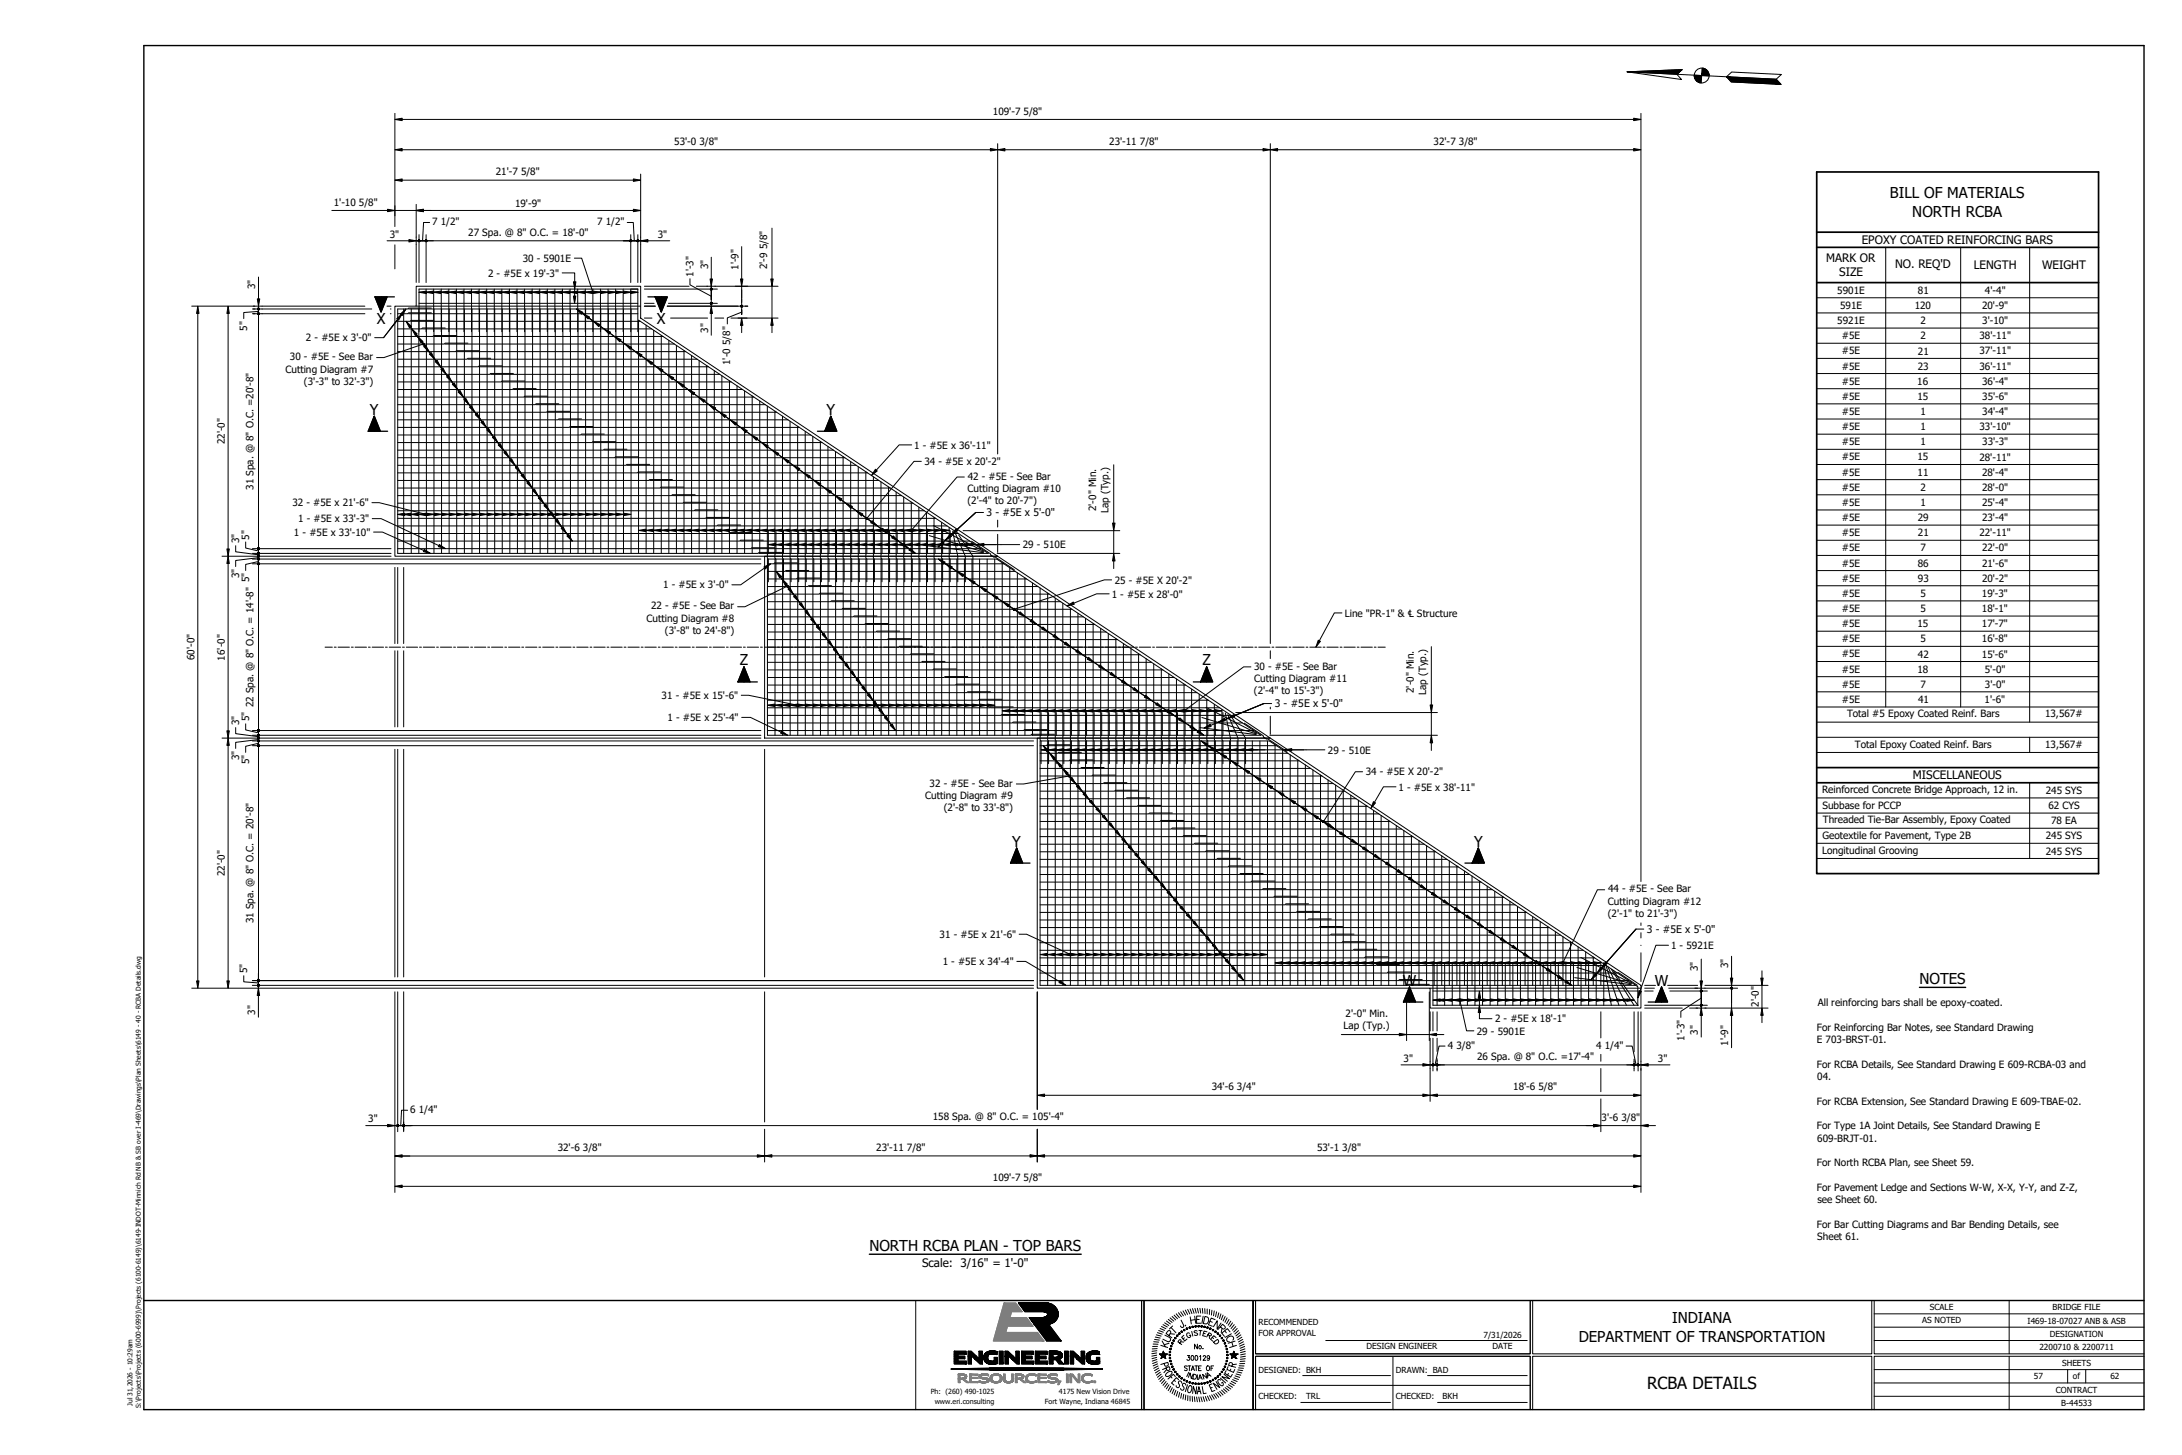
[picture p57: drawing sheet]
<svg xmlns="http://www.w3.org/2000/svg" width="914mm" height="610mm" viewBox="0 0 914 610" stroke-linecap="round" stroke-linejoin="round" font-family="sans-serif">
<defs><g id="words">
<text font-size="7" x="690.2" y="581.8">RCBA DETAILS</text>
<g font-size="6.3">
<text x="792" y="83.1">BILL OF MATERIALS</text>
<text x="801.4" y="90.8">NORTH RCBA</text>
<text x="157.9" y="135.8">X</text>
<text x="275.3" y="135.8">X</text>
<text x="155" y="173.8">Y</text>
<text x="346.3" y="173.8">Y</text>
<text x="310.1" y="278.8">Z</text>
<text x="503.9" y="278.8">Z</text>
<text x="424.2" y="354.8">Y</text>
<text x="617.7" y="354.8">Y</text>
<text x="587.8" y="413">W</text>
<text x="693.5" y="413">W</text>
<text x="804.4" y="412.4">NOTES</text>
<text x="364.3" y="524.2">NORTH RCBA PLAN - TOP BARS</text>
<text x="700.7" y="554.4">INDIANA</text>
<text x="661.6" y="562.1">DEPARTMENT OF TRANSPORTATION</text>
</g>
<g font-size="4.9">
<text x="780.2" y="102.2">EPOXY COATED REINFORCING BARS</text>
<text x="765.3" y="109.8">MARK OR</text>
<text x="794.2" y="112.4">NO. REQ'D</text>
<text x="827.2" y="112.8">LENGTH</text>
<text x="855.8" y="112.8">WEIGHT</text>
<text x="770.8" y="115.8">SIZE</text>
<text x="801.7" y="326.6">MISCELLANEOUS</text>
<text x="386.4" y="530.9">Scale: 3/16&quot; = 1'-0&quot;</text>
</g>
<g font-size="4.4">
<text x="413.5" y="216.3">3 - #5E x 5'-0&quot;</text>
<text x="534.2" y="296.4">3 - #5E x 5'-0&quot;</text>
<text x="690.2" y="390.9">3 - #5E x 5'-0&quot;</text>
</g>
<g font-size="4.2">
<text x="416.1" y="48">109'-7 5/8&quot;</text>
<text x="282.5" y="60.7">53'-0 3/8&quot;</text>
<text x="464.8" y="60.7">23'-11 7/8&quot;</text>
<text x="600.8" y="60.7">32'-7 3/8&quot;</text>
<text x="207.8" y="73.4">21'-7 5/8&quot;</text>
<text x="139.9" y="86.2">1'-10 5/8&quot;</text>
<text x="215.9" y="86.8">19'-9&quot;</text>
<text x="181.1" y="94.4">7 1/2&quot;</text>
<text x="250.3" y="94.4">7 1/2&quot;</text>
<text x="163.3" y="99.5">3&quot;</text>
<text x="196.3" y="98.7">27 Spa. @ 8&quot; O.C. = 18'-0&quot;</text>
<text x="275.6" y="99.5">3&quot;</text>
<text x="219.1" y="109.7">30 - 5901E</text>
<text x="296.7" y="112.8" transform="rotate(-90 296.7 112.8)">3&quot;</text>
<text x="309.4" y="113" transform="rotate(-90 309.4 113)">1'-9&quot;</text>
<text x="321.5" y="112.8" transform="rotate(-90 321.5 112.8)">2'-9 5/8&quot;</text>
<text x="204.5" y="115.9">2 - #5E x 19'-3&quot;</text>
<text x="290.6" y="116" transform="rotate(-90 290.6 116)">1'-3&quot;</text>
<text x="106.9" y="121.1" transform="rotate(-90 106.9 121.1)">3&quot;</text>
<text x="770" y="123.1">5901E</text>
<text x="803.7" y="123.1">81</text>
<text x="831.8" y="123.1">4'-4&quot;</text>
<text x="771.1" y="129.5">591E</text>
<text x="802.4" y="129.5">120</text>
<text x="830.6" y="129.5">20'-9&quot;</text>
<text x="770" y="135.8">5921E</text>
<text x="804.8" y="135.8">2</text>
<text x="830.7" y="135.8">3'-10&quot;</text>
<text x="103.6" y="138.5" transform="rotate(-90 103.6 138.5)">5&quot;</text>
<text x="128.2" y="143">2 - #5E x 3'-0&quot;</text>
<text x="296.7" y="139.4" transform="rotate(-90 296.7 139.4)">3&quot;</text>
<text x="771.9" y="142.1">#5E</text>
<text x="804.8" y="142.2">2</text>
<text x="829.5" y="142.2">38'-11&quot;</text>
<text x="771.9" y="148.5">#5E</text>
<text x="803.7" y="148.5">21</text>
<text x="829.5" y="148.5">37'-11&quot;</text>
<text x="121.5" y="151">30 - #5E - See Bar</text>
<text x="306" y="152.9" transform="rotate(-90 306 152.9)">1'-0 5/8&quot;</text>
<text x="771.9" y="154.8">#5E</text>
<text x="803.7" y="154.9">23</text>
<text x="829.5" y="154.9">36'-11&quot;</text>
<text x="119.6" y="156.1">Cutting Diagram #7</text>
<text x="127.4" y="161.3">(3'-3&quot; to 32'-3&quot;)</text>
<text x="771.9" y="161.2">#5E</text>
<text x="803.5" y="161.2">16</text>
<text x="830.7" y="161.2">36'-4&quot;</text>
<text x="771.9" y="167.5">#5E</text>
<text x="803.5" y="167.5">15</text>
<text x="830.7" y="167.6">35'-6&quot;</text>
<text x="771.9" y="173.9">#5E</text>
<text x="804.8" y="173.9">1</text>
<text x="830.7" y="173.9">34'-4&quot;</text>
<text x="771.9" y="180.2">#5E</text>
<text x="804.8" y="180.3">1</text>
<text x="829.5" y="180.3">33'-10&quot;</text>
<text x="94.2" y="186.1" transform="rotate(-90 94.2 186.1)">22'-0&quot;</text>
<text x="383.1" y="188">1 - #5E x 36'-11&quot;</text>
<text x="771.9" y="186.6">#5E</text>
<text x="804.8" y="186.6">1</text>
<text x="830.7" y="186.6">33'-3&quot;</text>
<text x="387.4" y="194.9">34 - #5E x 20'-2&quot;</text>
<text x="771.9" y="192.9">#5E</text>
<text x="803.5" y="192.9">15</text>
<text x="829.5" y="193">28'-11&quot;</text>
<text x="405.5" y="201">42 - #5E - See Bar</text>
<text x="771.9" y="199.3">#5E</text>
<text x="803.6" y="199.3">11</text>
<text x="830.6" y="199.3">28'-4&quot;</text>
<text x="106.2" y="205.2" transform="rotate(-90 106.2 205.2)">31 Spa. @ 8&quot; O.C. =20'-8&quot;</text>
<text x="405.5" y="206.2">Cutting Diagram #10</text>
<text x="771.9" y="205.6">#5E</text>
<text x="804.8" y="205.7">2</text>
<text x="830.6" y="205.7">28'-0&quot;</text>
<text x="122.5" y="212.2">32 - #5E x 21'-6&quot;</text>
<text x="405.4" y="211.4">(2'-4&quot; to 20'-7&quot;)</text>
<text x="459.4" y="214.2" transform="rotate(-90 459.4 214.2)">2'-0&quot; Min.</text>
<text x="464.6" y="215" transform="rotate(-90 464.6 215)">Lap (Typ.)</text>
<text x="771.9" y="212">#5E</text>
<text x="804.8" y="212">1</text>
<text x="830.6" y="212">25'-4&quot;</text>
<text x="124.9" y="218.9">1 - #5E x 33'-3&quot;</text>
<text x="771.9" y="218.3">#5E</text>
<text x="803.7" y="218.4">29</text>
<text x="830.6" y="218.4">23'-4&quot;</text>
<text x="100.2" y="227.5" transform="rotate(-90 100.2 227.5)">3&quot;</text>
<text x="104.4" y="226.1" transform="rotate(-90 104.4 226.1)">5&quot;</text>
<text x="123.2" y="224.5">1 - #5E x 33'-10&quot;</text>
<text x="771.9" y="224.7">#5E</text>
<text x="803.7" y="224.7">21</text>
<text x="829.5" y="224.7">22'-11&quot;</text>
<text x="428.6" y="229.7">29 - 510E</text>
<text x="771.9" y="231">#5E</text>
<text x="804.8" y="231.1">7</text>
<text x="830.6" y="231.1">22'-0&quot;</text>
<text x="771.9" y="237.4">#5E</text>
<text x="803.7" y="237.4">86</text>
<text x="830.6" y="237.4">21'-6&quot;</text>
<text x="100.2" y="242.4" transform="rotate(-90 100.2 242.4)">3&quot;</text>
<text x="104.4" y="244" transform="rotate(-90 104.4 244)">5&quot;</text>
<text x="467.1" y="244.5">25 - #5E X 20'-2&quot;</text>
<text x="771.9" y="243.7">#5E</text>
<text x="803.7" y="243.8">93</text>
<text x="830.6" y="243.8">20'-2&quot;</text>
<text x="277.9" y="246.5">1 - #5E x 3'-0&quot;</text>
<text x="465.9" y="250.4">1 - #5E x 28'-0&quot;</text>
<text x="771.9" y="250.1">#5E</text>
<text x="804.8" y="250.1">5</text>
<text x="830.5" y="250.1">19'-3&quot;</text>
<text x="272.8" y="255.4">22 - #5E - See Bar</text>
<text x="771.9" y="256.4">#5E</text>
<text x="804.8" y="256.4">5</text>
<text x="830.5" y="256.5">18'-1&quot;</text>
<text x="271" y="260.5">Cutting Diagram #8</text>
<text x="563.5" y="258.4">Line &quot;PR-1&quot; &amp; ℄ Structure</text>
<text x="771.9" y="262.8">#5E</text>
<text x="803.5" y="262.8">15</text>
<text x="830.5" y="262.8">17'-7&quot;</text>
<text x="278.7" y="265.7">(3'-8&quot; to 24'-8&quot;)</text>
<text x="771.9" y="269.1">#5E</text>
<text x="804.8" y="269.1">5</text>
<text x="830.5" y="269.2">16'-8&quot;</text>
<text x="771.9" y="275.5">#5E</text>
<text x="803.7" y="275.5">42</text>
<text x="830.5" y="275.5">15'-6&quot;</text>
<text x="81.5" y="276.6" transform="rotate(-90 81.5 276.6)">60'-0&quot;</text>
<text x="94.2" y="276.7" transform="rotate(-90 94.2 276.7)">16'-0&quot;</text>
<text x="525.5" y="280.5">30 - #5E - See Bar</text>
<text x="771.9" y="281.8">#5E</text>
<text x="803.5" y="281.9">18</text>
<text x="831.8" y="281.9">5'-0&quot;</text>
<text x="525.6" y="285.7">Cutting Diagram #11</text>
<text x="277.3" y="292.9">31 - #5E x 15'-6&quot;</text>
<text x="525.5" y="290.9">(2'-4&quot; to 15'-3&quot;)</text>
<text x="592.4" y="290.4" transform="rotate(-90 592.4 290.4)">2'-0&quot; Min.</text>
<text x="597.6" y="291.2" transform="rotate(-90 597.6 291.2)">Lap (Typ.)</text>
<text x="771.9" y="288.2">#5E</text>
<text x="804.8" y="288.2">7</text>
<text x="831.8" y="288.2">3'-0&quot;</text>
<text x="106.2" y="296.3" transform="rotate(-90 106.2 296.3)">22 Spa. @ 8&quot; O.C. = 14'-8&quot;</text>
<text x="771.9" y="294.5">#5E</text>
<text x="803.8" y="294.6">41</text>
<text x="831.7" y="294.6">1'-6&quot;</text>
<text x="100.2" y="303.7" transform="rotate(-90 100.2 303.7)">3&quot;</text>
<text x="104.4" y="302.3" transform="rotate(-90 104.4 302.3)">5&quot;</text>
<text x="279.7" y="302.1">1 - #5E x 25'-4&quot;</text>
<text x="774" y="300.5">Total #5 Epoxy Coated Reinf. Bars</text>
<text x="857" y="300.5">13,567#</text>
<text x="556.5" y="315.7">29 - 510E</text>
<text x="777.3" y="313.2">Total Epoxy Coated Reinf. Bars</text>
<text x="857.1" y="313.2">13,567#</text>
<text x="100.2" y="318.6" transform="rotate(-90 100.2 318.6)">3&quot;</text>
<text x="104.4" y="320.2" transform="rotate(-90 104.4 320.2)">5&quot;</text>
<text x="389.6" y="329.6">32 - #5E - See Bar</text>
<text x="572.3" y="324.9">34 - #5E X 20'-2&quot;</text>
<text x="387.8" y="334.8">Cutting Diagram #9</text>
<text x="586.1" y="331.2">1 - #5E x 38'-11&quot;</text>
<text x="763.6" y="332.3">Reinforced Concrete Bridge Approach, 12 in.</text>
<text x="857.3" y="332.7">245 SYS</text>
<text x="395.5" y="340">(2'-8&quot; to 33'-8&quot;)</text>
<text x="763.7" y="339">Subbase for PCCP</text>
<text x="858.4" y="339">62 CYS</text>
<text x="763.9" y="345">Threaded Tie-Bar Assembly, Epoxy Coated</text>
<text x="859.5" y="345.4">78 EA</text>
<text x="763.7" y="351.3">Geotextile for Pavement, Type 2B</text>
<text x="857.3" y="351.7">245 SYS</text>
<text x="763.6" y="357.7">Longitudinal Grooving</text>
<text x="857.3" y="358">245 SYS</text>
<text x="94.2" y="367.1" transform="rotate(-90 94.2 367.1)">22'-0&quot;</text>
<text x="673.9" y="373.9">44 - #5E - See Bar</text>
<text x="673.9" y="379.1">Cutting Diagram #12</text>
<text x="106.2" y="386.8" transform="rotate(-90 106.2 386.8)">31 Spa. @ 8&quot; O.C. = 20'-8&quot;</text>
<text x="673.8" y="384.3">(2'-1&quot; to 21'-3&quot;)</text>
<text x="393.8" y="393">31 - #5E x 21'-6&quot;</text>
<text x="700.3" y="397.6">1 - 5921E</text>
<text x="103.6" y="407.8" transform="rotate(-90 103.6 407.8)">5&quot;</text>
<text x="395" y="404.4">1 - #5E x 34'-4&quot;</text>
<text x="711.6" y="406.9" transform="rotate(-90 711.6 406.9)">3&quot;</text>
<text x="724.3" y="405.6" transform="rotate(-90 724.3 405.6)">3&quot;</text>
<text x="106.9" y="425.1" transform="rotate(-90 106.9 425.1)">3&quot;</text>
<text x="737" y="421.9" transform="rotate(-90 737 421.9)">2'-0&quot;</text>
<text x="761.7" y="421.7">All reinforcing bars shall be epoxy-coated.</text>
<text x="563.1" y="431.2">Lap (Typ.)</text>
<text x="563.9" y="426.1">2'-0&quot; Min.</text>
<text x="626.5" y="428.4">2 - #5E x 18'-1&quot;</text>
<text x="618.9" y="433.4">29 - 5901E</text>
<text x="705.9" y="435.9" transform="rotate(-90 705.9 435.9)">1'-3&quot;</text>
<text x="711.6" y="433.4" transform="rotate(-90 711.6 433.4)">3&quot;</text>
<text x="761.4" y="432">For Reinforcing Bar Notes, see Standard Drawing</text>
<text x="761.4" y="437.2">E 703-BRST-01.</text>
<text x="606.8" y="439.5">4 3/8&quot;</text>
<text x="619" y="444">26 Spa. @ 8&quot; O.C. =17'-4&quot;</text>
<text x="668.9" y="439.5">4 1/4&quot;</text>
<text x="724.3" y="438.1" transform="rotate(-90 724.3 438.1)">1'-9&quot;</text>
<text x="588.2" y="444.8">3&quot;</text>
<text x="694.8" y="444.8">3&quot;</text>
<text x="761.4" y="447.5">For RCBA Details, See Standard Drawing E 609-RCBA-03 and</text>
<text x="761.6" y="452.6">04.</text>
<text x="507.8" y="456.9">34'-6 3/4&quot;</text>
<text x="634.1" y="456.9">18'-6 5/8&quot;</text>
<text x="171.9" y="466.3">6 1/4&quot;</text>
<text x="761.4" y="462.9">For RCBA Extension, See Standard Drawing E 609-TBAE-02.</text>
<text x="154.3" y="470.2">3&quot;</text>
<text x="390.9" y="469.4">158 Spa. @ 8&quot; O.C. = 105'-4&quot;</text>
<text x="671.2" y="469.6">3'-6 3/8&quot;</text>
<text x="761.4" y="473.2">For Type 1A Joint Details, See Standard Drawing E</text>
<text x="761.6" y="478.3">609-BRJT-01.</text>
<text x="233.7" y="482.3">32'-6 3/8&quot;</text>
<text x="367.2" y="482.3">23'-11 7/8&quot;</text>
<text x="551.9" y="482.3">53'-1 3/8&quot;</text>
<text x="761.4" y="488.6">For North RCBA Plan, see Sheet 59.</text>
<text x="416.1" y="495">109'-7 5/8&quot;</text>
<text x="761.4" y="498.9">For Pavement Ledge and Sections W-W, X-X, Y-Y, and Z-Z,</text>
<text x="761.6" y="504.1">see Sheet 60.</text>
<text x="761.4" y="514.4">For Bar Cutting Diagrams and Bar Bending Details, see</text>
<text x="761.6" y="519.6">Sheet 61.</text>
</g>
<g font-size="3.5">
<text x="808.8" y="549">SCALE</text>
<text x="860.2" y="548.9">BRIDGE FILE</text>
<text x="527.4" y="555">RECOMMENDED</text>
<text x="805.6" y="554.5">AS NOTED</text>
<text x="849.7" y="554.5">I469-18-07027 ANB &amp; ASB</text>
<text x="527.4" y="560">FOR APPROVAL</text>
<text x="621.7" y="560.5">7/31/2026</text>
<text x="859" y="560.1">DESIGNATION</text>
<text x="572.7" y="565.4">DESIGN ENGINEER</text>
<text x="625.5" y="565.4">DATE</text>
<text x="854.6" y="565.7">2200710 &amp; 2200711</text>
<text x="527.4" y="575.1">DESIGNED: BKH</text>
<text x="585" y="575.1">DRAWN: BAD</text>
<text x="864.1" y="572.3">SHEETS</text>
<text x="852.3" y="577.9">57</text>
<text x="868.7" y="577.9">of</text>
<text x="884.4" y="577.9">62</text>
<text x="527.4" y="586.3">CHECKED:</text>
<text x="547.3" y="586.3">TRL</text>
<text x="585" y="586.3">CHECKED:</text>
<text x="604.6" y="586.3">BKH</text>
<text x="861.6" y="583.5">CONTRACT</text>
<text x="863.8" y="589.1">B-44533</text>
</g>
<g font-size="3">
<text x="390" y="584.1">Ph: (260) 490-1025</text>
<text x="443.8" y="584.1">4175 New Vision Drive</text>
<text x="391.7" y="588.1">www.eri.consulting</text>
<text x="437.9" y="588.1">Fort Wayne, Indiana 46845</text>
</g>
<g font-size="2.8">
<text x="55.5" y="589" transform="rotate(-90 55.5 589)">Jul 31,2026 - 10:29am</text>
<text x="59" y="590" transform="rotate(-90 59 590)">S:\Projects\Projects (6000-6999)\Projects (6100-6149)\6149-INDOT-Minnich Rd NB &amp; SB over I-469\Drawings\Plan Sheets\6149 - 40 - RCBA Details.dwg</text>
</g>
</g></defs>
<g fill="none" stroke="#000" stroke-width=".42">
<path d="M165.5 50l3-.5v1zM165.5 47.5v47.4M168.5 50h516.1M684.6 49.5l3.1 .5-3.1 .5zM687.7 47.5v321.8M165.5 75.5l3-.5v1zM165.5 62.7l3-.5v1zM168.5 75.5h96.9M168.5 62.7h246.5M265.4 75l3.1 .5-3.1 .5zM268.5 72.9v45.5M415 62.2l3.1 .5-3.1 .5z"/>
<path d="M418.1 62.7l3-.5v1zM418.1 60.2v130M421.1 62.7h108.2M529.3 62.2l3 .5-3 .5zM532.3 62.7l3.1-.5v1zM532.3 60.2v209.4M535.4 62.7h149.2M684.6 62.2l3.1 .5-3.1 .5zM139.1 88.2h23.3M162.4 87.7l3.1 .5-3.1 .5zM165.5 88.2h8.9M174.4 88.2l3.1-.5v1z"/>
<path d="M174.4 85.6v32.7M175.6 98.3v20.1M177.5 88.2h87.9M178.6 98.3v20.1M180 93.2h-2.5l-.4 7.7M262.8 93.2h2.6l.4 7.7M264.3 98.3v20.1M265.4 87.7l3.1 .5-3.1 .5zM267.3 98.3v20.1M323.5 95.6v21.3M108.3 116.1v9.1M162.2 100.9h9.2"/>
<path d="M165.5 102.6v10M171.4 100.4l3 .5-3 .5zM172.6 100.9h97.7M175.2 100.9h.4l-.3 .2zM175.3 101.1l.3-.2zM175.3 100.7l.3 .2zM175.4 100.5l.2 .4zM175.4 100.5l.2 .4-.3-.2zM175.6 100.9v.4zM175.6 100.9h.4zM175.6 100.5h.2l-.2 .4zM175.6 100.9l.2 .3z"/>
<path d="M175.6 100.9l.3 .2zM175.8 100.5l-.2 .4zM178.2 100.9h.4l-.3 .2zM178.3 100.7l.3 .2zM178.3 101.1l.3-.2zM178.4 100.5l.2 .4zM178.6 100.9h.3zM178.6 100.5h.2l-.2 .4zM178.6 100.9h-3h3M178.6 100.9l.2 .3zM178.6 100.9l.3 .2zM178.6 100.9v.4z"/>
<path d="M178.8 100.5l-.2 .4zM235.6 114.3h5.2v3.8M240.3 118.1h1l-.5 3zM240.7 108.2h3.1l4.7 14.3M240.8 118.9v5.1M263.9 100.9h.4l-.3 .2zM264 101.1l.3-.2zM264 100.7l.3 .2zM264.1 100.5l.2 .4zM264.3 100.9l-.2 .3zM264.3 100.9v.4zM264.3 100.9l.2 .3z"/>
<path d="M264.3 100.9h.4l-.1 .2zM264.3 100.9h3h-3M264.3 100.9h.4zM264.3 100.5v.4zM264.5 100.5l-.2 .4zM266.9 100.9h.4l-.3 .2zM267 101.1l.3-.2zM267 100.7l.3 .2zM267.1 100.6l.2-.1v.4zM267.1 100.6l.2 .3zM267.1 100.5l.2 .4zM267.3 100.9l-.2 .3z"/>
<path d="M267.3 100.9v.4zM267.3 100.9l.2 .3zM267.3 100.9h.4l-.1 .2zM267.3 100.9l.3 .2zM267.3 100.9h.4zM267.3 100.5v.4zM267.5 100.6l-.2 .3zM267.5 100.5l.1 .2-.3 .2zM268.5 100.9l3-.5v1zM270 119.9h18.8M271.5 100.9h9.2M289.1 116.8v2.5l9 4.8"/>
<path d="M291.8 119.9h34.3M297.6 116.9h1l-.5 3zM298.1 107.8v9.1M298.1 118.1v3M310.3 116.9h1l-.5 3zM310.8 103.3v13.6M310.8 119.9v11.8M323 116.9h1l-.5 3zM323.5 119.9v13.4M80.3 128.3h72.6M82.9 128.3l.5 3h-1zM82.9 131.3v279.7"/>
<path d="M95.6 128.3l.5 3h-1zM95.6 131.3v98.7M105.8 129.5h50M105.8 131.4h47.1M107.8 125.2h1l-.5 3.1zM107.9 129.5h.4l-.3 .2zM107.9 131.4h.4l-.3 .3zM108 129.7l.3-.2zM108 131.7l.3-.3zM108 129.3l.3 .2zM108 131.3l.3 .1zM108.1 129.1l.2 .4z"/>
<path d="M108.1 131.1l.2 .3zM108.3 129.5l-.2 .3zM108.3 131.4l-.2 .4zM108.3 130.5l-6.1 .4v2.6M108.3 129.5v1.9v-1.9M108.3 126.4v3.1M108.3 131.4v284.5M108.3 129.5h.4zM108.3 129.1v.4zM108.3 131.4h.4zM108.3 131.1v.3zM108.3 129.5v.3z"/>
<path d="M108.3 129.5l.2 .3zM108.3 129.5h.4l-.1 .2zM108.3 131.4v.4zM108.3 131.4l.2 .4zM108.3 131.4h.4l-.1 .3zM108.5 129.1l-.2 .4zM108.5 131.1l-.2 .3zM157.1 124.4h2.6v6.3zM159.7 124.4h2.5l-2.5 6.3zM162.2 128.3h1.7M163.6 129.5h.3M163.6 131.4h.3"/>
<path d="M165.5 128.3h8.9v-8.4h94.1v13.4l149.6 99.7h-252.6zM166.2 133.5l2.3-2.1-1.5 2.8zM166.7 133.9l-3.2 4M167.8 131.6l2.3-2.1-1.5 2.7zM168.2 131.9l-7.5 9.6h-3.7M169.2 129.5v102.4M170.1 129.5l-9.4 12M170.2 134.6l2.2 2.1-.8 .7zM170.2 134.6l69.6 92.1M171.2 129.5h96.1M171.2 131.4h96.1M172 137.1l3.1 4"/>
<path d="M172.3 134.6h96.1M172.3 129.5v102.4M172.6 137.8l2.2 2.1-.8 .6zM174.4 128.3h94.1M175.5 129.5v102.4M175.6 139v-17.9h91.7v17.9M175.6 127.1h91.7M175.6 122.5h91.7M175.6 122.5l3.1-.5v1zM177 137.8h96.1M178.5 122.5l3.1-.5v1zM178.6 121.1v17.9"/>
<path d="M178.7 122.5h5.1M178.7 129.5v102.4M180.8 129.1h-9.6l-.3 .4h-4.2v102.4h151l.4-.5h9.5M180.8 131.1h-9.6l-.3 .3h-4.2M181.6 122.5h5.1M181.7 122.5l3-.5v1zM181.7 121.1v17.9M181.8 134.2h-9.5l-.4 .4h-5.2M181.9 129.5v102.4M184.7 122.5h5.2M184.9 122.5l3-.5v1zM184.9 121.1v17.9"/>
<path d="M185 129.5v102.4M186.6 137.4l-19.9 .4M187.9 122.5h5.1M188 122.5l3.1-.5v1zM188.1 121.1v17.9M188.2 129.5v102.4M191.1 122.5h5.1M191.2 122.5l3.1-.5v1zM191.3 121.1v17.9M191.4 129.5v102.4M194.3 122.5h5.1M194.4 122.5l3-.5v1z"/>
<path d="M194.4 121.1v17.9M194.6 129.5v102.4M197.4 122.5h5.2M197.6 122.5l3-.5v1zM197.6 121.1v17.9M197.8 129.5v102.4M200.6 122.5h5.1M200.7 122.5l3.1-.5v1zM200.8 121.1v17.9M201 129.5v102.4M203.8 122.5h5.1M203.9 122.5l3.1-.5v1z"/>
<path d="M204 121.1v17.9M204.1 129.5v102.4M207 122.5h5.1M207.1 122.5l3.1-.5v1zM207.1 121.1v17.9M207.3 129.5v102.4M210.2 122.5h5.1M210.3 122.5l3.1-.5v1zM210.3 121.1v17.9M210.5 129.5v102.4M213.4 122.5h5M213.5 122.5l3-.5v1z"/>
<path d="M213.5 121.1v17.9M213.7 129.5v102.4M216.5 122.5h5.1M216.7 122.5l3-.5v1zM216.7 121.1v17.9M216.8 129.5v102.4M219.7 122.5h5.1M219.8 122.5l3.1-.5v1zM219.8 121.1v17.9M220 129.5v102.4M222.9 122.5h5.1M223 122.5l3.1-.5v1z"/>
<path d="M223 121.1v17.9M223.2 129.5v102.4M226.1 122.5h5M226.2 122.5l3-.5v1zM226.2 121.1v17.9M226.4 129.5v102.4M229.2 122.5h5.1M229.4 122.5l3-.5v1zM229.4 121.1v17.9M229.5 129.5v102.4M232.4 122.5h5.1M232.5 122.5l3.1-.5v1z"/>
<path d="M232.5 121.1v17.9M232.7 129.5v102.4M235.6 122.5h5.1M235.7 122.5l3.1-.5v1zM235.7 121.1v17.9M235.9 129.5v102.4M238.8 122.5h5M238.9 122.5l3-.5v1zM238.9 121.1v17.9M239.1 129.5v102.4M240.3 124h1l-.5 3.1zM241.6 129.5l2.7 1.4-.6 .8z"/>
<path d="M241.6 129.5l142 102.4M241.9 122.5h5.1M242.1 122.5l3-.5v1zM242.1 121.1v17.9M242.2 129.5v102.4M243.5 122.5h5.1M244 131.2l4.2 3M244.3 131.4l2.8 1.4-.6 .8zM245.1 122.5h5.1M245.2 122.5l3.1-.5v1zM245.3 121.1v17.9M245.4 129.5v102.4"/>
<path d="M246.6 122.5h5.2M246.8 133.2l4.1 3M248.1 122.6l.4-.1zM248.1 122.4l.4 .1zM248.2 122.2l.3 .3zM248.3 122.5h5.1M248.3 122.1l.2 .4zM248.5 122.5l-.3 .3zM248.5 122.5l-.1 .4zM248.5 121.1v17.9M248.5 122.5v.4zM248.5 122.5l.2 .2z"/>
<path d="M248.5 122.5l.3-.2zM248.5 122.1l.2 .1-.2 .3zM248.6 122l3 .5-3 .5zM248.6 129.5v102.4M248.7 122.2l-.2 .3zM248.7 134.6l2.8 1.4-.6 .8zM249.8 122.5h5.1M251.2 136.4l4.1 3M251.6 121.1v17.9M251.8 122l3 .5-3 .5zM251.8 129.5v102.4M253 122.5h5.1"/>
<path d="M253.1 137.8l2.8 1.3-.6 .9zM254.8 121.1v17.9M254.9 122l3.1 .5-3.1 .5zM254.9 129.5v102.4M255.6 139.6l4.1 3M256.2 122.5h5.1M258 121.1v17.9M258.1 122l3.1 .5-3.1 .5zM258.1 129.5v102.4M259.1 122.5h5.1M261.2 121.1v17.9M261.3 122l3 .5-3 .5z"/>
<path d="M261.3 129.5v102.4M264.2 122l3.1 .5-3.1 .5zM264.3 121.1v17.9M264.5 129.5v102.4M267.6 134.2v97.7M267.6 134.2l146.5 97.7h-96M270 128.3h4.6M270 121.1h30.6M270 127.1h4.1M270 133.3h3.2M270.8 136.3v95.6M273.9 138.4v93.5"/>
<path d="M274.6 124.4h2.5v6.3zM277.1 124.4h2.6l-2.6 6.3zM279.6 128.3h33.8M280.1 127.1h20.5M281 133.3h15.5M297.7 127.1h.4zM297.7 121.1h.4l-.4 .2zM297.7 127.3l.4-.2-.2 .3zM297.7 121.3l.4-.2zM297.7 126.9l.4 .2zM297.7 120.9l.4 .2zM297.9 126.7l.2 .4z"/>
<path d="M297.9 120.8l.2 .3zM298.1 127.1v.4zM298.1 121.1v.4zM298.1 127.1l.3-.2zM298.1 126.7h.2l-.2 .4zM298.1 121.1h.3zM298.1 120.7l.2 .1-.2 .3zM298.1 128.3l.5 3h-1zM298.1 125.6v-4.5v4.5M298.1 124v4.3M298.1 129.8v.3M298.1 131.3v9.2"/>
<path d="M298.1 127.1l.2 .3zM298.1 127.1h.4zM298.1 121.1l.2 .4zM298.1 121.1l.3 .2zM298.3 126.7l-.2 .4zM298.3 120.8l-.2 .3zM299.6 133.3h3.7M306.3 133.3h19.8M310.4 128.3h.4l-.3 .2zM310.5 128.1l.3 .2zM310.5 128.5l.3-.2zM310.6 127.9l.2 .4z"/>
<path d="M310.8 133.3l.5 3h-1zM310.8 130.8l-6 2.4v2.5M310.8 131.7v-1.9v1.9M310.8 136.3v3.1M310.8 128.3v.4zM310.8 128.3l.2 .3zM310.8 128.3h.4l-.1 .2zM310.8 128.3h.4zM310.8 127.9v.4zM310.8 128.3l-.2 .3zM311 127.9l-.2 .4zM323.5 133.3l.5 3h-1z"/>
<path d="M323.5 136.3v3.1M174.5 140.3l3 4M174.9 140.8l3.1 4.1M175 141l2.2 2.1-.8 .6zM176.8 143.4l3.1 4.1M177 144.1h.4zM177 144.3l.4-.2zM177.1 143.9l.3 .2zM177.1 144.4l.3-.3-.1 .4zM177.2 143.8l.2 .3zM177.3 144l3.1 4.1M177.4 144.1l.1 .4z"/>
<path d="M177.4 144.1l.3 .3zM177.4 144.1l.4 .1zM177.4 144.1l.4-.1zM177.4 144.1l-16.5 5.7h-3.1M177.5 143.8l-.1 .3zM177.5 145.2l.9-.6 1.4 2.7zM177.6 143.8l-.2 .3zM179.7 147.2l3.1 4.1M180 148.4l.8-.7 1.4 2.8zM181.8 141h96.1M182.1 150.3l3.1 4.1M182.4 151.6l.8-.7 1.4 2.8z"/>
<path d="M184.5 153.5l3.1 4.1M184.7 154.7l.9-.6 1.4 2.7zM186.6 144.1h96M186.9 156.7l3 4.1M187.2 157.9l.8-.6 1.4 2.7zM189.3 159.9l3.1 4.1M191.3 140.6h-9.5l-.4 .4h-14.7M191.3 147.3h96.1M196.1 143.8h-9.5l-.4 .3h-19.5M196.1 150.5h96M200.8 146.9h-9.5l-.4 .4h-24.2M200.8 153.7h96.1"/>
<path d="M205.6 150.1h-9.5l-.4 .4h-29M205.6 156.8h96.1M210.4 153.3h-9.6l-.4 .4h-33.7M215.1 156.5h-9.5l-.4 .3h-38.5M219.9 159.6h-9.5l-.4 .4h-43.3M257.5 141l2.8 1.3-.6 .9zM260 142.7l4.1 3.1M261.9 144.1l2.8 1.4-.6 .8zM264.4 145.9l4.1 3M266.3 147.3l2.8 1.4-.6 .8zM268.8 149.1l4.1 3M270.7 150.5l2.8 1.3-.6 .9z"/>
<path d="M273.2 152.3l4.1 3M275.1 153.7l2.8 1.3-.6 .9zM277.1 140.5v91.4M277.6 155.4l4.1 3.1M279.5 156.8l2.8 1.4-.6 .8zM280.3 142.6v89.3M282 158.6l4.1 3M283.5 144.7v87.2M286.6 146.9v85M289.8 149v82.9M293 151.1v80.8M296.2 153.2v78.7"/>
<path d="M299.3 155.3v76.6M302.5 157.4v74.5M305.7 159.6v72.3M156.8 174.3v6.4h-2.5zM156.8 174.3l2.6 6.4h-2.6zM189.6 161.1l.8-.7 1.4 2.8zM191.7 163l3.1 4.1M192 164.3l.8-.7 1.4 2.8zM194.1 166.2l3.1 4.1M194.4 167.4l.8-.6 1.4 2.7zM196.5 169.4l3.1 4.1M196.8 170.6l.8-.6 1.4 2.7z"/>
<path d="M198.9 172.6l3.1 4.1M199.2 173.8l.8-.7 1.4 2.8zM201.3 175.7l3.1 4.1M201.5 177l.9-.7 1.4 2.8zM203.7 178.9l3.1 4.1M210.4 160h96M215.1 163.2h96.1M219.9 166.4h96M224.7 162.8h-9.6l-.4 .4h-48M224.7 169.5h96M229.4 166h-9.5l-.4 .4h-52.8M229.4 172.7h96.1"/>
<path d="M234.2 169.2h-9.5l-.5 .3h-57.5M234.2 175.9h96M238.9 172.3h-9.5l-.4 .4h-62.3M238.9 179.1h96.1M243.7 175.5h-9.5l-.4 .4h-67.1M248.5 178.7h-9.6l-.4 .4h-71.8M283.9 160l2.8 1.4-.6 .8zM286.4 161.8l4.1 3M288.3 163.2l2.8 1.3-.6 .9zM290.8 165l4.2 3M292.7 166.4l2.8 1.3-.6 .9zM295.2 168.1l4.2 3.1"/>
<path d="M297.1 169.5l2.8 1.4-.6 .8zM299.6 171.3l4.2 3M301.5 172.7l2.8 1.4-.6 .8zM304 174.5l4.2 3M306 175.9l2.7 1.3-.6 .9zM308.4 177.7l4.2 3M308.9 161.7v70.2M310.4 179.1l2.7 1.3-.6 .9zM312 163.8v68.1M315.2 165.9v66M318.4 168v63.9M321.6 170.1v61.8"/>
<path d="M324.7 172.3v59.6M327.9 174.4v57.5M331.1 176.5v55.4M334.3 178.6v53.3M348.1 174.3v6.4h-2.5zM348.1 174.3l2.6 6.4h-2.6zM204 180.1l.8-.6 1.4 2.7zM206.1 182.1l3.1 4.1M206.4 183.3l.8-.6 1.4 2.7zM208.5 185.3l3.1 4.1M208.8 186.5l.8-.7 1.4 2.8zM210.9 188.4l3.1 4.1"/>
<path d="M211.2 189.7l.8-.7 1.4 2.8zM213.3 191.6l3.1 4.1M213.6 192.8l.8-.6 1.4 2.7zM215.7 194.8l3.1 4.1M216 196l.8-.6 1.4 2.7zM218.1 198l3.1 4.1M218.4 199.2l.8-.7 1.4 2.8zM243.7 182.2h96.1M248.5 185.4h96M253.2 181.9h-9.5l-.4 .3h-76.6M253.2 188.6h96M258 185h-9.5l-.4 .4h-81.4"/>
<path d="M258 191.8h96M262.7 188.2h-9.5l-.4 .4h-86.1M262.7 194.9h96.1M267.5 191.4h-9.5l-.4 .4h-90.9M267.5 198.1h96.1M272.2 194.6h-9.5l-.4 .3h-95.6M277 197.7h-9.5l-.4 .4h-100.4M312.8 180.8l4.2 3.1M314.8 182.2l2.7 1.4-.6 .8zM317.2 184l4.2 3M319.2 185.4l2.7 1.4-.5 .8zM321.6 187.2l4.2 3"/>
<path d="M323.6 188.6l2.7 1.3-.5 .9zM326.1 190.4l4.1 3M328 191.8l2.8 1.3-.6 .9zM330.5 193.5l4.1 3.1M332.4 194.9l2.8 1.4-.6 .8zM334.9 196.7l4.1 3M336.8 198.1l2.8 1.4-.6 .8zM337.4 180.8v51.1M339.3 199.9l4.1 3M340.6 182.9v49M343.8 185v46.9M347 187.1v44.8"/>
<path d="M350.1 189.2v42.7M353.3 191.3v40.6M356.5 193.5v38.4M359.7 195.6v36.3M362.8 197.7v34.2M366 199.8v32.1M366.9 196.6l.7 .7-2.4 1.9zM382.1 186.4h-5.3l-9.6 10.6M386.1 193.3h-3.1l-19.7 23.9M404.1 199.9h-3l-19.2 22.3M466.7 194.7v24.5M155.9 210.6h3l19.7 4.9"/>
<path d="M156 217.3h3.7l24.2 11.3M166.6 215.5l3-.5v1zM169.1 215.5l3-.5v1zM169.1 215.5h95.3M169.6 215.5h5.2M172.1 215.5h5.1M172.3 215.5l3-.5v1zM173.7 215.5h5.1M175.3 215.5h5.1M175.5 215.5l3-.5v1zM176.8 215.5h5.1M178.3 215.4l.3 .1z"/>
<path d="M178.3 215.6l.3-.1zM178.4 215.8l.2-.3v.4zM178.4 215.3l.2 .2zM178.5 215.5h5.1M178.5 215.1l.1 .4zM178.6 215.5l.4-.1zM178.6 215.5v.4zM178.6 215.5l.3 .3zM178.7 215.1l-.1 .4zM178.8 215l3 .5-3 .5zM178.9 215.2l-.3 .3zM180 215.5h5.1"/>
<path d="M181.9 215l3.1 .5-3.1 .5zM183.2 215.5h5.1M185.1 215l3.1 .5-3.1 .5zM186.4 215.5h5.1M188.3 215l3 .5-3 .5zM189.5 215.5h5.1M191.5 215l3 .5-3 .5zM192.7 215.5h5.1M194.6 215l3.1 .5-3.1 .5zM195.9 215.5h5.1M197.8 215l3.1 .5-3.1 .5zM199.1 215.5h5.1"/>
<path d="M201 215l3 .5-3 .5zM202.2 215.5h5.1M204.2 215l3 .5-3 .5zM205.4 215.5h5.1M207.3 215l3.1 .5-3.1 .5zM208.6 215.5h5.1M210.5 215l3.1 .5-3.1 .5zM211.8 215.5h5.1M213.7 215l3 .5-3 .5zM214.9 215.5h5.1M216.9 215l3 .5-3 .5zM218.1 215.5h5.1"/>
<path d="M220 215l3.1 .5-3.1 .5zM220.5 201.1l3.1 4.1M220.8 202.4l.8-.7 1.4 2.8zM221.3 215.5h5.1M222.9 204.3l3.1 4.1M223.2 205.5l.8-.6 1.4 2.7zM223.2 215l3.1 .5-3.1 .5zM224.5 215.5h5.1M225.3 207.5l3.1 4.1M225.6 208.7l.8-.6 1.4 2.7zM226.4 215l3 .5-3 .5zM227.6 215.5h5.1"/>
<path d="M227.7 210.7l3.1 4.1M228 211.9l.8-.7 1.4 2.8zM229.6 215l3 .5-3 .5zM230.1 213.8l3.1 4.1M230.4 215.1l.8-.7 1.4 2.8zM230.8 215.5h5.1M232.5 217l3.1 4.1M232.7 215l3.1 .5-3.1 .5zM232.8 218.2l.8-.6 1.4 2.7zM234 215.5h5.1M235.9 215l3.1 .5-3.1 .5zM237.2 215.5h5.1"/>
<path d="M239.1 215l3 .5-3 .5zM240.3 215.5h5.1M242.3 215l3 .5-3 .5zM243.5 215.5h5.1M245.4 215l3.1 .5-3.1 .5zM246.7 215.5h5.1M248.6 215l3.1 .5-3.1 .5zM249.9 215.5h5.1M251.8 215l3 .5-3 .5zM253 215.5h5.1M255 215l3 .5-3 .5zM256.2 215.5h5.1"/>
<path d="M258.1 215l3.1 .5-3.1 .5zM261.3 215l3.1 .5-3.1 .5zM272.2 201.3h96.1M277 204.5h96.1M281.8 200.9h-9.6l-.3 .4h-105.2M281.8 207.6h96M286.6 204.1h-9.6l-.4 .4h-109.9M286.6 210.8h96M291.3 207.3h-9.5l-.4 .3h-114.7M291.3 214h96M296.1 210.4h-9.5l-.5 .4h-119.4M296.1 217.2h96"/>
<path d="M300.8 213.6h-9.5l-.4 .4h-124.2M305.6 216.8h-9.5l-.4 .4h-129M310.3 220h-9.5l-.4 .3h-133.7M341.2 201.3l2.8 1.3-.6 .9zM343.7 203.1l4.1 2.9M345.6 204.5l2.8 1.3-.6 .9zM348.1 206.2l4.1 3M350 207.6l2.8 1.4-.6 .8zM352.5 209.4l4.2 3M354.4 210.8l2.8 1.4-.6 .8zM356.9 212.6l8.3 6M358.8 214l2.8 1.3-.6 .9z"/>
<path d="M361.3 215.8l8.3 5.9M362.9 217.1l.4 .1zM362.9 217.3l.4-.1zM363 216.9l.3 .3zM363.1 216.8l.2 .4zM363.3 217.2h.3v.2zM363.3 217.2h.3zM363.3 217.2l-.1 .4zM363.3 217.2l.3 .2zM363.3 216.8v.4zM363.5 216.9l-.2 .3zM365.5 218.1l2.2 2.2-2.8-1.3z"/>
<path d="M369.2 201.9v30M372.4 204v27.9M375.5 206.2v25.7M378.7 208.3v23.6M381.9 210.4v21.5M385.1 212.5v19.4M388.2 214.6v17.3M391.4 216.7v15.2M394.6 218.9v13M408.9 214.7l-13.6 12.5M412.2 214.7h-3.3l-8 7.3M418.1 217.9v2.9"/>
<path d="M466.2 219.2h1.1l-.6 3.1zM93 233h70.9M95.1 230h1l-.5 3zM95.6 233l.5 3.1h-1zM95.6 236.1v70.1M98.8 228.6v2.6l9.5 1.3M103 227.1v2.5l5.3 1.2M105.8 229.9h58.1M105.8 231.9h58.1M105.8 236.2h213.1M105.8 234.2h213.1M107.9 229.9h.4z"/>
<path d="M107.9 231.9h.4zM107.9 233h.4zM107.9 234.2h.4l-.3 .2zM107.9 236.2h.4zM108 230l.3-.1zM108 232l.3-.1zM108 233.2l.3-.2zM108 234.4l.3-.2zM108 236.4l.3-.2zM108 229.7l.3 .2zM108 231.6l.3 .3zM108 232.8l.3 .2z"/>
<path d="M108 234.1l.3 .1zM108 236l.3 .2zM108.1 229.5l.2 .4zM108.1 231.5l.2 .4zM108.1 232.7l.2 .3zM108.1 233.9l.2 .3zM108.1 235.9l.2 .3zM108.3 229.9l-.2 .3zM108.3 231.9l-.2 .3zM108.3 233l-.2 .4zM108.3 234.2l-.2 .4zM108.3 236.2l-.2 .4z"/>
<path d="M108.3 231.9v1.1v-1.1M108.3 233.6l-9.5 1.2v2.6M108.3 233v1.2v-1.2M108.3 231.9v-2v2M108.3 235.2l-5.3 1.3v2.5M108.3 234.2v2v-2M108.3 229.9l.3-.2 .1 .2zM108.3 229.5v.4zM108.3 231.9l.3-.3 .1 .3zM108.3 231.5v.4zM108.3 233l.3-.2 .1 .2zM108.3 232.7v.3z"/>
<path d="M108.3 234.2h.4zM108.3 233.8v.4zM108.3 236.2l.3-.2 .1 .2zM108.3 235.8v.4zM108.3 229.9v.4zM108.3 229.9l.2 .3zM108.3 229.9h.4zM108.3 231.9v.3zM108.3 231.9l.2 .3zM108.3 231.9h.4zM108.3 233v.4zM108.3 233l.2 .4z"/>
<path d="M108.3 233h.4zM108.3 234.2v.4zM108.3 234.2l.2 .4zM108.3 234.2h.4l-.1 .2zM108.3 236.2v.4zM108.3 236.2l.2 .4zM108.3 236.2h.4zM108.5 229.5l-.2 .4zM108.5 231.5l-.2 .4zM108.5 232.7l-.2 .3zM108.5 233.9l-.2 .3zM108.5 235.9l-.2 .3z"/>
<path d="M156.5 222.9h3.8l17.3 7.7M165.5 237.7v31.9M166.7 237.7v31.9M169.2 237.7v31.9M177.8 230.2l2.6 1.7-3-.8zM184.1 228.1l2.6 1.8-3-.9zM234.9 220.2l3.1 4.1M235.2 221.4l.8-.6 1.4 2.7zM237.6 224.6l.8-.7 1.4 2.8zM267.6 222.2l3.1-.5v1zM270.7 222.2h5.1M270.8 222.2l3.1-.5v1z"/>
<path d="M273.9 222.2h5M274 222.2l3-.5v1zM274 222.2h123.8M277 222.2h5.1M277.2 222.2l3-.5v1zM280.2 222.2h5.1M280.3 222.2l3.1-.5v1zM283.4 222.2h5.1M283.5 222.2l3.1-.5v1zM286.6 222.2h5M286.7 222.2l3-.5v1zM289.7 222.2h5.1"/>
<path d="M289.9 222.2l3-.5v1zM292.9 222.2h5.1M293 222.2l3.1-.5v1zM296.1 222.2h5.1M296.2 222.2l3.1-.5v1zM299.3 222.2h5M299.4 222.2l3-.5v1zM300.8 220.3h96.1M302.4 222.2h5.1M302.6 222.2l3-.5v1zM305.6 222.2h5.1M305.6 223.5h96.1"/>
<path d="M305.7 222.2l3.1-.5v1zM308.8 222.2h5.1M308.9 222.2l3.1-.5v1zM310.3 226.7h96.1M312 222.2h5M312.1 222.2l3-.5v1zM315.1 223.1h-9.5l-.4 .4h-138.5M315.1 222.2h5.1M315.1 229.9h96M315.3 222.2l3-.5v1zM318.3 222.2h5.1M318.4 222.2l3.1-.5v1z"/>
<path d="M319.9 226.3h-9.6l-.3 .4h-143.3M320.1 237.5l2.8-1.3-2.2 2.2zM320.4 233h97.7l114.2 76.2h-211.9zM320.4 238l-10 7h-3.7M321.5 222.2h5.1M321.6 222.2l3.1-.5v1zM322 222.3v9.6l-.4 .3v1.6l.4 .4v9.6M322 228.2l3.1-.5v1zM322 228.2h105.3M324.6 229.5h-9.5l-.4 .4h-148M324.6 236.2h96.1M324.7 222.2h5"/>
<path d="M324.8 222.2l3-.5v1zM324.8 234.2v73.9M325.1 228.2h5.1M325.2 222.3v9.6l-.5 .3v1.6l.5 .4v9.6M325.2 228.2l3.1-.5v1zM325.3 239.4l2.2 2.1-.8 .6zM325.3 239.4l50 66.7M327.8 222.2h5.1M328 222.2l3-.5v1zM328 234.2v73.9M328.3 228.2h5M328.3 222.3v9.6l-.4 .3v1.6l.4 .4v9.6"/>
<path d="M328.4 228.2l3-.5v1zM329.4 239.4h96M331 222.2h5.1M331.1 222.2l3.1-.5v1zM331.1 234.2v73.9M331.4 228.2h5.1M331.5 222.3v9.6l-.4 .3v1.6l.4 .4v9.6M331.6 228.2l3-.5v1zM334.1 235.8h-9.5l-.4 .4h-2.6M334.2 222.2h5.1M334.3 222.2l3.1-.5v1zM334.3 234.2v73.9"/>
<path d="M334.6 228.2h5.1M334.7 222.3v9.6l-.4 .3v1.6l.4 .4v9.6M334.7 228.2l3.1-.5v1zM337.4 222.2h5M337.5 222.2l3-.5v1zM337.5 234.2v73.9M337.8 228.2h5.1M337.9 222.3v9.6l-.5 .3v1.6l.5 .4v9.6M337.9 228.2l3.1-.5v1zM338.9 239h-9.5l-.4 .4h-7.4M340.5 222.2h5.1M340.7 222.2l3-.5v1z"/>
<path d="M340.7 234.2v73.9M341 228.2h5M341 222.3v9.6l-.4 .3v1.6l.4 .4v9.6M341.1 228.2l3-.5v1zM343.7 222.2h5.1M343.8 222.2l3.1-.5v1zM343.8 234.2v73.9M344.1 228.2h5.1M344.2 222.3v9.6l-.4 .3v1.6l.4 .4v9.6M344.3 228.2l3-.5v1zM346.9 222.2h5.1M347 222.2l3.1-.5v1z"/>
<path d="M347 234.2v73.9M347.3 228.2h5.1M347.4 222.3v9.6l-.4 .3v1.6l.4 .4v9.6M347.4 228.2l3.1-.5v1zM350.1 222.2h5M350.2 222.2l3-.5v1zM350.2 234.2v73.9M350.5 228.2h5.1M350.6 222.3v9.6l-.5 .3v1.6l.5 .4v9.6M350.6 228.2l3.1-.5v1zM353.2 222.2h5.1M353.4 222.2l3-.5v1z"/>
<path d="M353.4 234.2v73.9M353.7 228.2h5M353.7 222.3v9.6l-.4 .3v1.6l.4 .4v9.6M353.8 228.2l3-.5v1zM356.4 222.2h5.1M356.5 222.2l3.1-.5v1zM356.5 234.2v73.9M356.8 228.2h5.1M356.9 222.3v9.6l-.4 .3v1.6l.4 .4v9.6M357 228.2l3-.5v1zM359.6 222.2h5.1M359.7 222.2l3.1-.5v1z"/>
<path d="M359.7 234.2v73.9M360 228.2h5.1M360.1 222.3v9.6l-.4 .3v1.6l.4 .4v9.6M360.1 228.2l3.1-.5v1zM362.8 222.2h5M362.9 222.2l3-.5v1zM362.9 234.2v73.9M363.2 228.2h5.1M363.3 222.3v9.6l-.5 .3v1.6l.5 .4v9.6M363.3 228.2l3.1-.5v1zM365.9 222.2h5.1M366.1 222.2l3-.5v1z"/>
<path d="M366.1 234.2v73.9M366.4 228.2h5M366.4 222.3v9.6l-.4 .3v1.6l.4 .4v9.6M366.5 228.2l3-.5v1zM369.1 222.2h5.1M369.2 222.2l3.1-.5v1zM369.2 234.2v73.9M369.5 228.2h5.1M369.6 222.3v9.6l-.4 .3v1.6l.4 .4v9.6M369.7 228.2l3-.5v1zM369.9 221.3l2.2 2.2-2.8-1.3zM369.9 221.9l4.1 3"/>
<path d="M372.3 222.2h5.1M372.4 222.2l3.1-.5v1zM372.4 234.2v73.9M372.7 228.2h5.1M372.8 222.3v9.6l-.4 .3v1.6l.4 .4v9.6M372.8 228.2l3.1-.5v1zM374.3 225.1l4.1 3M374.3 224.5l2.2 2.2-2.8-1.4zM375.5 222.2h5M375.6 222.2l3-.5v1zM375.6 234.2v73.9M375.9 228.2h5.1"/>
<path d="M376 222.3v9.6l-.5 .3v1.6l.5 .4v9.6M376 228.2l3.1-.5v1zM376.9 222.2h5.2M377 227.1l4.2 3M378.6 222.2h5.1M378.7 227.7l2.2 2.2-2.8-1.4zM378.8 222.2l3-.5v1zM378.8 234.2v73.9M379.1 228.2h5M379.1 222.3v9.6l-.4 .3v1.6l.4 .4v9.6M379.2 228.2l3-.5v1zM380.1 222.2h5.1"/>
<path d="M381.5 229.7l2.1 2.2-2.7-1.4zM381.6 222.1l.3 .1zM381.6 222.3l.3-.1zM381.6 222l.3 .2zM381.8 221.9l.1 .3zM381.8 222.2h5.1M381.9 222.2l.4 .1zM381.9 234.2v73.9M381.9 222.2l-.1 .4zM381.9 222.2l.3 .3zM382 221.8l.2 .1-.3 .3zM382.1 221.7l3 .5-3 .5z"/>
<path d="M382.2 221.9l-.3 .3zM382.2 228.2h5.1M382.3 222.3v9.6l-.4 .3v1.6l.4 .4v9.6M382.4 228.2l3-.5v1zM383.3 222.2h5.1M385.1 234.2v73.9M385.2 221.7l3.1 .5-3.1 .5zM385.4 228.2h5.1M385.5 222.3v9.6l-.4 .3v1.6l.4 .4v9.6M385.5 228.2l3.1-.5v1zM386.5 222.2h5.1M388.3 234.2v73.9"/>
<path d="M388.4 221.7l3.1 .5-3.1 .5zM388.5 228.6l23.7 3M388.6 228.2h5.1M388.7 222.3v9.6l-.5 .3v1.6l.5 .4v9.6M388.7 228.2l3.1-.5v1zM389.4 224.4l22.8 6.9M389.6 222.2h5.2M391.1 220.2l21.2 10.8M391.5 234.2v73.9M391.6 221.7l3 .5-3 .5zM391.8 228.2h5M391.8 222.3v9.6l-.4 .3v1.6l.4 .4v9.6"/>
<path d="M391.9 228.2l3-.5v1zM393.3 234.2l2.8 1.3-.6 .8zM393.3 234.2l111.2 73.9M394.6 234.2v73.9M394.8 221.7l3 .5-3 .5zM394.9 228.2h5.1M395 226.8l.7 .7-2.6 1.7zM395 222.3v9.6l-.4 .3v1.6l.4 .4v9.6M395.1 228.2l3-.5v1zM395.8 235.9l4.2 2.9M396.2 236.2l2.9 1.3-.6 .8zM397.8 221v10.9"/>
<path d="M397.8 234.2v73.9M398 224l.7 .7-2.6 1.7zM398.1 228.2h5.1M398.2 222.3v9.6l-.4 .3v1.6l.4 .4v9.6M398.2 228.2l3.1-.5v1zM398.8 237.9l4.3 2.8M399.2 222.5l2.2 10.5v10.8M400.3 223.2l4.2 9.8v10.8M400.3 228.2l3.1-.5v1zM400.6 221.6l.7 .8-2.6 1.7zM401 234.2v73.9M401 239.4l2.9 1.3-.6 .8z"/>
<path d="M401.3 228.2h5.1M401.7 224.1l6 8.9v10.8M402.4 228.2l3-.5v1zM403.4 228.2h5.1M403.6 222.3h65.7M404.2 234.2v73.9M404.5 228.2l3-.5v1zM405.4 228.2h5.1M407.2 226.8l7.9 5.3 .1 .5 1.3 .9 .6-.1 7.9 5.3M407.3 234.2v73.9M407.5 228.2h5.1M409.3 228.2l3-.5v1z"/>
<path d="M410.5 234.2v73.9M412.3 228.2h5.1M413.7 234.2v73.9M415.2 232.6l.7 .4M416.9 234.2v73.9M417.9 231.9h51.4M418.1 223.9v7.5M420 235.8v72.3M423.2 237.9v70.2M466.7 231.9l.6 3.1h-1.1zM466.7 222.3v9.6M466.7 235v3.2"/>
<path d="M327.2 241.9l3 4M327.5 242.4l3.1 4.1M327.7 242.6l2.2 2.1-.8 .6zM329.5 245l3.1 4.1M329.6 245.5l.3 .1zM329.6 245.7l.3-.1zM329.6 245.4l.3 .2zM329.8 245.2l.1 .4zM329.9 245.2h.3l-.3 .4zM329.9 245.6v.4zM329.9 245.6l.2 .3zM329.9 245.6h.4l-.1 .2z"/>
<path d="M329.9 245.6h.4zM330.2 245.2l-.3 .4zM330.2 246.8l.8-.6 1.4 2.7zM332.3 248.8l3.1 4M332.6 250l.8-.7 1.4 2.8zM333 249.6l-3.1-4-17.7 8.6h-3.1M334.1 242.6h96.1M334.7 251.9l3.1 4.1M335 253.2l.8-.7 1.4 2.8zM337.1 255.1l3 4.1M337.4 256.3l.8-.6 1.4 2.7zM338.9 245.7h96.1"/>
<path d="M339.5 258.3l3 4M339.7 259.5l.8-.6 1.5 2.7zM343.7 242.2h-9.6l-.3 .4h-12.2M343.7 248.9h96M348.4 245.4h-9.5l-.4 .3h-16.9M348.4 252.1h96.1M353.2 248.5h-9.5l-.4 .4h-21.7M353.2 255.3h96M358 251.7h-9.6l-.4 .4h-26.4M358 258.4h96M362.7 254.9h-9.5l-.4 .4h-31.2M367.5 258.1h-9.5l-.5 .3h-35.9"/>
<path d="M403.6 241.1l4.2 2.8M405.8 242.6l2.8 1.2-.5 .9zM408.3 244.3l4.3 2.8M410.6 245.7l2.8 1.3-.5 .9zM413.1 247.4l4.3 2.8M415.4 248.9l2.8 1.3-.5 .8zM417.9 250.6l4.3 2.8M420.2 252.1l2.8 1.3-.6 .8zM422.7 253.8l4.3 2.8M423 253.9l4.2 2.9M424.6 255.2l.3 .1zM424.6 255.4l.3-.1z"/>
<path d="M424.7 255l.2 .3-.3-.1zM424.8 254.9l.1 .4zM424.9 255.3l.2 .4zM424.9 255.3l.3 .2zM424.9 255.3l.4-.2zM424.9 255.3v.4zM425 254.9l-.1 .4zM425.2 255l-.3 .3zM426.3 240v68.1M427.5 256.3l2.2 2.1-2.8-1.2zM427.7 257.1l4.3 2.8M429.5 242.1v66"/>
<path d="M432.3 259.5l2.2 2.1-2.8-1.3zM432.7 244.3v63.8M435.9 246.4v61.7M439 248.5v59.6M442.2 250.6v57.5M445.4 252.7v55.4M447.1 253.9l2.7-1.7 .4 1zM448.6 254.8v53.3M451.7 257v51.1M454.9 259.1v49M464.8 248.8h-5.2l-9.6 3.9M465.8 243h-3l-37.9 12.3"/>
<path d="M562.4 256.8h-3.2l-6.3 11.7M136.2 271.1h3.1M140.1 271.1h.8M141.7 271.1h4.7M147.2 271.1h.8M148.8 271.1h4.8M154.4 271.1h.8M156 271.1h4.7M161.5 271.1h.8M163.1 271.1h4.8M165.5 272.7v31.8M166.7 272.7v31.8"/>
<path d="M168.7 271.1h.8M169.2 272.7v31.8M170.3 271.1h4.7M175.8 271.1h.8M177.4 271.1h4.8M183 271.1h.7M184.5 271.1h4.8M190.1 271.1h.8M191.7 271.1h4.7M197.2 271.1h.8M198.8 271.1h4.8M204.4 271.1h.8"/>
<path d="M206 271.1h4.7M211.5 271.1h.8M213.1 271.1h4.8M218.7 271.1h.8M220.3 271.1h4.7M225.8 271.1h.8M227.4 271.1h4.8M233 271.1h.8M234.5 271.1h4.8M240.1 271.1h.8M241.7 271.1h4.8M247.3 271.1h.7"/>
<path d="M248.8 271.1h4.8M254.4 271.1h.8M256 271.1h4.7M261.5 271.1h.8M263.1 271.1h4.8M268.7 271.1h.8M270.3 271.1h4.7M275.8 271.1h.8M277.4 271.1h4.8M283 271.1h.8M284.6 271.1h4.7M290.1 271.1h.8"/>
<path d="M291.7 271.1h4.8M297.3 271.1h.8M298.8 271.1h4.8M304.4 271.1h.8M306 271.1h4.8M311.5 271.1h.8M311.8 279.4v6.3h-2.6zM311.8 279.4l2.5 6.3h-2.5zM313.1 271.1h4.8M318.7 271.1h.8M320.3 271.1h4.7M325.8 271.1h.8"/>
<path d="M327.4 271.1h4.8M333 271.1h.8M334.6 271.1h4.7M340.1 271.1h.8M341.7 271.1h4.8M341.8 261.5l3.1 4M342.1 262.7l.8-.7 1.4 2.8zM344.2 264.6l3.1 4.1M344.5 265.9l.8-.7 1.4 2.8zM346.6 267.8l3.1 4.1M346.9 269l.8-.6 1.4 2.7zM347.3 271.1h.8"/>
<path d="M348.9 271.1h4.7M349 271l3 4M349.2 272.2l.9-.6 1.4 2.7zM351.4 274.2l3 4M351.6 275.4l.9-.7 1.4 2.8zM353.7 277.3l3.1 4.1M354 278.6l.8-.7 1.4 2.8zM354.4 271.1h.8M356 271.1h4.8M361.6 271.1h.7M362.7 261.6h96.1M363.1 271.1h4.8"/>
<path d="M367.5 264.8h96M368.7 271.1h.8M370.3 271.1h4.7M372.2 261.2h-9.5l-.4 .4h-40.7M372.2 268h96.1M375.8 271.1h.8M377 264.4h-9.5l-.4 .4h-45.5M377 271.1h98.1M381.8 267.6h-9.6l-.3 .4h-50.3M381.8 274.3h96M386.5 270.8h-9.5l-.4 .3h-55M386.5 277.5h96.1"/>
<path d="M391.3 273.9h-9.5l-.5 .4h-59.7M396 277.1h-9.5l-.4 .4h-64.5M432.5 260.3l4.3 2.8M437 262.7l2.3 2.1-2.8-1.3zM437.3 263.4l4.2 2.9M441.8 265.9l2.3 2.1-2.8-1.3zM442.1 266.6l4.2 2.9M446.6 269l2.3 2.1-2.8-1.2zM446.9 269.8l4.2 2.8M451.4 272.2l2.2 2.1-2.8-1.3zM451.7 273l4.2 2.8M456.2 275.4l2.2 2.1-2.8-1.3z"/>
<path d="M456.4 276.1l4.3 2.9M458.1 261.2v46.9M461 278.6l2.2 2.1-2.8-1.3zM461.2 279.3l4.3 2.9M461.3 263.3v44.8M464.4 265.4v42.7M467.6 267.5v40.6M470.8 269.7v38.4M474 271.8v36.3M475.9 271.1h.8M477.1 273.9v34.2M477.4 271.1h4.8"/>
<path d="M480.3 276v32.1M483 271.1h.8M483.5 278.1v30M484.6 271.1h4.8M490.1 271.1h.8M491.7 271.1h4.8M497.3 271.1h.8M498.9 271.1h4.7M504.4 271.1h.8M505.7 279.4v6.3h-2.6zM505.7 279.4l2.5 6.3h-2.5zM506 271.1h4.8"/>
<path d="M511.6 271.1h.8M513.2 271.1h4.7M518.8 271.1h.7M520.3 271.1h4.8M524.2 279.4h-3l-25 18.4M525.9 271.1h.8M527.5 271.1h4.7M532.3 272.7v3.2M533 271.1h.8M534.6 271.1h4.8M540.2 271.1h.8M541.7 271.1h4.8"/>
<path d="M547.3 271.1h.8M548.9 271.1h4.8M552.4 268.2l.9 .5-1.9 2.4zM554.4 271.1h.8M556 271.1h4.8M561.6 271.1h.8M563.2 271.1h4.7M568.7 271.1h.9M570.3 271.1h4.8M575.9 271.1h.8M577.5 271.1h3M599.8 270.9v24.5"/>
<path d="M310.6 291.3h3.1l20.6 4.2M321.6 295.5l3.1-.5v1zM321.6 295.5h95.3M324.7 295.5h5M324.8 295.5l3-.5v1zM327.8 295.5h5.1M328 295.5l3-.5v1zM329.3 295.5h5.1M331 295.5h5.1M331.1 295.5l3.1-.5v1zM332.5 295.5h5.1M333.9 295.4l.4 .1z"/>
<path d="M333.9 295.6l.4-.1zM334 295.2l.3 .3zM334.2 295.1h.2l-.1 .4zM334.2 295.5h5.1M334.3 295.5l-.2 .3zM334.3 295.5l.1 .4zM334.3 295.5l.3 .2zM334.3 295.5l.4 .1zM334.4 295.1l-.1 .4zM334.4 295l3.1 .5-3.1 .5zM334.6 295.2l-.3 .3zM335.7 295.5h5.1"/>
<path d="M337.6 295l3.1 .5-3.1 .5zM338.8 295.5h5.2M340.8 295l3 .5-3 .5zM342 295.5h5.1M344 295l3 .5-3 .5zM345.2 295.5h5.1M347.1 295l3.1 .5-3.1 .5zM348.4 295.5h5.1M350.3 295l3.1 .5-3.1 .5zM351.5 295.5h5.2M353.5 295l3 .5-3 .5zM354.7 295.5h5.1"/>
<path d="M356.1 280.5l3.1 4.1M356.4 281.7l.8-.6 1.4 2.7zM356.7 295l3 .5-3 .5zM357.9 295.5h5.1M358.5 283.7l3.1 4M358.8 284.9l.8-.6 1.4 2.7zM359.8 295l3.1 .5-3.1 .5zM360.9 286.9l3 4M361.1 295.5h5.1M361.1 288.1l.8-.7 1.5 2.8zM363 295l3.1 .5-3.1 .5zM363.3 290l3 4.1"/>
<path d="M363.5 291.2l.9-.6 1.4 2.8zM364.2 295.5h5.2M365.6 293.2l3.1 4.1M365.9 294.4l.8-.6 1.5 2.7zM366.2 295l3 .5-3 .5zM367.4 295.5h5.1M368 296.4l3.1 4M368.3 297.6l.8-.6 1.4 2.7zM369.4 295l3 .5-3 .5zM370.4 299.6l3.1 4M370.6 295.5h5.1M372.5 295l3.1 .5-3.1 .5z"/>
<path d="M373.8 295.5h5.1M375.7 295l3.1 .5-3.1 .5zM376.9 295.5h5.2M378.9 295l3 .5-3 .5zM380.1 295.5h5.1M382.1 295l3 .5-3 .5zM383.3 295.5h5.1M385.2 295l3.1 .5-3.1 .5zM386.5 295.5h5.1M388.4 295l3.1 .5-3.1 .5zM389.6 295.5h5.2M391.3 280.7h96"/>
<path d="M391.6 295l3 .5-3 .5zM392.8 295.5h5.1M394.8 295l3 .5-3 .5zM396 295.5h5.1M396 283.8h96.1M397.9 295l3.1 .5-3.1 .5zM399.2 295.5h5.1M400.8 280.3h-9.5l-.4 .4h-69.3M400.8 287h96.1M401.1 295l3.1 .5-3.1 .5zM402.3 295.5h5.2M404.3 295l3 .5-3 .5z"/>
<path d="M405.5 295.5h5.1M405.6 283.5h-9.6l-.4 .3h-74M405.6 290.2h96M407.5 295l3 .5-3 .5zM408.7 295.5h5.1M410.3 286.6h-9.5l-.4 .4h-78.8M410.3 293.4h96.1M410.6 295l3.1 .5-3.1 .5zM413.8 295l3.1 .5-3.1 .5zM415.1 289.8h-9.5l-.4 .4h-83.6M415.1 296.5h96M419.9 293h-9.6l-.4 .4h-88.3"/>
<path d="M419.9 299.7h96M420 297.8l3.1-.5v1zM420 297.8h92.1M423.1 297.8h5.1M423.2 297.8l3.1-.5v1zM424.6 296.2h-9.5l-.4 .3h-93.1M426.3 297.8h5.1M426.4 297.8l3-.5v1zM429.4 299.3h-9.5l-.5 .4h-97.8M429.4 297.8h5.2M429.6 297.8l3-.5v1zM432.6 297.8h5.1"/>
<path d="M432.7 297.8l3.1-.5v1zM435.8 297.8h5.1M435.9 297.8l3.1-.5v1zM436.3 298.5v9.6l-.4 .3v1.6l.4 .4v9.6M439 297.8h5.1M439.1 297.8l3-.5v1zM439.4 298.5v9.6l-.4 .3v1.6l.4 .4v9.6M442.1 297.8h5.2M442.3 297.8l3-.5v1zM442.6 298.5v9.6l-.4 .3v1.6l.4 .4v9.6M445.3 297.8h5.1M445.4 297.8l3.1-.5v1z"/>
<path d="M445.8 298.5v9.6l-.4 .3v1.6l.4 .4v9.6M448.5 297.8h5.1M448.6 297.8l3.1-.5v1zM449 298.5v9.6l-.4 .3v1.6l.4 .4v9.6M451.7 297.8h5.1M451.8 297.8l3-.5v1zM452.2 298.5v9.6l-.5 .3v1.6l.5 .4v9.6M454.8 297.8h5.2M455 297.8l3-.5v1zM455.3 298.5v9.6l-.4 .3v1.6l.4 .4v9.6M458 297.8h5.1M458.1 297.8l3.1-.5v1z"/>
<path d="M458.5 298.5v9.6l-.4 .3v1.6l.4 .4v9.6M461.2 297.8h5.1M461.3 297.8l3.1-.5v1zM461.7 298.5v9.6l-.4 .3v1.6l.4 .4v9.6M464.4 297.8h5.1M464.5 297.8l3-.5v1zM464.9 298.5v9.6l-.5 .3v1.6l.5 .4v9.6M465.8 281.7l2.2 2.1-2.8-1.2zM466 282.5l4.2 2.8M467.5 297.8h5.2M467.7 297.8l3-.5v1zM468 298.5v9.6l-.4 .3v1.6l.4 .4v9.6"/>
<path d="M470.5 284.9l2.3 2.1-2.8-1.3zM470.7 297.8h5.1M470.8 285.7l4.2 2.8M470.8 297.8l3.1-.5v1zM471.2 298.5v9.6l-.4 .3v1.6l.4 .4v9.6M473.9 297.8h5.1M474 297.8l3.1-.5v1zM474.4 298.5v9.6l-.4 .3v1.6l.4 .4v9.6M475.3 288.1l2.3 2.1-2.8-1.3zM475.6 288.8l4.2 2.9M477.1 297.8h5.1M477.2 297.8l3-.5v1z"/>
<path d="M477.6 298.5v9.6l-.5 .3 .1 1.6 .4 .4v9.6M480.1 291.3l2.3 2.1-2.8-1.3zM480.2 297.8h5.2M480.4 297.8l3-.5v1zM480.4 292l4.2 2.9M480.7 298.5v9.6l-.4 .3 .1 1.6 .3 .4v9.6M483.4 297.8h5.1M483.5 297.8l3.1-.5v1zM483.9 298.5v9.6l-.4 .3v1.6l.4 .4v9.6M484.9 294.4l2.3 2.1-2.9-1.2zM485.1 295.2l4.3 2.8M486.6 297.8h5.1"/>
<path d="M486.7 280.2v27.9M486.7 297.8l3.1-.5v1zM487.1 298.5v9.6l-.4 .3v1.6l.4 .4v9.6M489.7 297.6l2.3 2.1-2.9-1.3zM489.8 297.8h5.1M489.8 282.4v25.7M489.9 297.8l3-.5v1zM489.9 298.4l4.3 2.8M490.3 298.5v9.6l-.5 .3 .1 1.6 .4 .4v9.6M491.2 297.8h5.2M492.9 297.8h5.2M493 284.5v23.6"/>
<path d="M493.1 297.8l3-.5v1zM493.4 298.5v9.6l-.4 .3 .1 1.6 .3 .4v9.6M494.4 297.8h5.1M495.9 297.9l.3-.1-.3 .3zM495.9 297.7l.3 .1zM495.9 298.1l.3-.3zM496 297.5l.2 .3zM496.1 297.8h5.1M496.2 297.4v.4zM496.2 286.6v21.5M496.2 297.8l.2 .4zM496.2 297.8h.4z"/>
<path d="M496.2 297.8l-.1 .4zM496.4 297.3l3 .5-3 .5zM496.4 297.5l-.2 .3zM496.6 298.5v9.6l-.4 .3v1.6l.4 .4v9.6M497.6 297.8h5.1M499.4 288.8v19.3M499.5 297.3l3.1 .5-3.1 .5zM499.8 298.5v9.6l-.4 .3v1.6l.4 .4v9.6M500.8 297.8h5.1M502.5 290.9v17.2M502.7 297.3l3.1 .5-3.1 .5zM503 298.5v9.6l-.5 .3 .1 1.6 .4 .4v9.6"/>
<path d="M503.9 297.8h5.2M505.4 296.4l21.2 10.8M505.7 293v15.1M505.9 297.3l3 .5-3 .5zM506.1 298.5v9.6l-.4 .3 .1 1.6 .3 .4v9.6M508.9 295.1v13M509.1 297.3l3 .5-3 .5zM509.3 298.5v9.6l-.4 .3v1.6l.4 .4v9.6M512.1 297.2v10.9M512.5 298.5v9.6l-.4 .3v1.6l.4 .4v9.6M513.5 298.7l2.1 10.5v10.8M514.6 299.4l4.2 9.8v10.8"/>
<path d="M517.9 298.5h84.5M529.6 294.8l-22.2 9.1M532.3 296.3v.7M532.9 294.8h-3.3l-12.3 5M599.3 295.4h1.1l-.6 3.1zM599.8 298.5v9.6M93 309.2h225.9M95.1 306.2h1l-.5 3zM95.6 309.2l.5 3.1h-1zM95.6 312.3v98.7M98.8 304.8v2.6l9.5 1.3M103 303.3v2.5l5.3 1.2"/>
<path d="M105.8 310.4h327.3M105.8 306.1h213.1M105.8 308.1h213.1M105.8 312.4h327.3M107.9 306.1h.4zM107.9 312.4h.4zM107.9 308.1h.4zM107.9 309.2h.4zM107.9 310.4h.4l-.3 .2zM108 306.2l.3-.1zM108 312.6l.3-.2zM108 308.2l.3-.1z"/>
<path d="M108 309.4l.3-.2zM108 310.6l.3-.2zM108 305.9l.3 .2zM108 312.2l.3 .2zM108 307.8l.3 .3zM108 309l.3 .2zM108 310.3l.3 .1zM108.1 305.7l.2 .4zM108.1 312.1l.2 .3zM108.1 307.7l.2 .4zM108.1 308.9l.2 .3zM108.1 310.1l.2 .3z"/>
<path d="M108.3 306.1l-.2 .3zM108.3 312.4l-.2 .4zM108.3 308.1l-.2 .3zM108.3 309.2l-.2 .4zM108.3 310.4l-.2 .4zM108.3 308.1v1.1v-1.1M108.3 309.8l-9.5 1.2v2.6M108.3 309.2v1.2v-1.2M108.3 308.1v-2v2M108.3 311.4l-5.3 1.3v2.5M108.3 310.4v2v-2M108.3 306.1l.3-.2 .1 .2z"/>
<path d="M108.3 305.7v.4zM108.3 312.4l.3-.2 .1 .2zM108.3 312v.4zM108.3 308.1l.3-.3 .1 .3zM108.3 307.7v.4zM108.3 309.2l.3-.2 .1 .2zM108.3 308.9v.3zM108.3 310.4h.4zM108.3 310v.4zM108.3 306.1v.4zM108.3 306.1l.2 .3zM108.3 306.1h.4z"/>
<path d="M108.3 312.4v.4zM108.3 312.4l.2 .4zM108.3 312.4h.4zM108.3 308.1v.3zM108.3 308.1l.2 .3zM108.3 308.1h.4zM108.3 309.2v.4zM108.3 309.2l.2 .4zM108.3 309.2h.4zM108.3 310.4v.4zM108.3 310.4l.2 .4zM108.3 310.4h.4l-.1 .2z"/>
<path d="M108.5 305.7l-.2 .4zM108.5 312.1l-.2 .3zM108.5 307.7l-.2 .4zM108.5 308.9l-.2 .3zM108.5 310.1l-.2 .3zM165.5 313.9v95.4M166.7 313.9v95.4M169.2 313.9v95.4M310.8 300.6h3.7l12.8 6.1M320.4 313.9v95.4M327.6 306.3l2.5 1.8-3-.9zM370.7 300.7l.8-.6 1.4 2.8z"/>
<path d="M373 303.9l.9-.6 1.4 2.8zM424.6 302.9h96.1M429.4 306.1h96M434.1 302.5h-9.5l-.4 .4h-102.6M434.7 309.2h97.6l155.4 103.6v9.6h-88.4v-8.4h-164.6zM435.9 310.4v102.4h153.2l.3-.4h9.6M435.9 310.4h96.1l145.7 97.2 .5-.1 7.9 5.3M436.3 314.2l3.1-.6v1.1zM436.3 314.2h118.9M437.2 312.4l2.3 2-.7 .6zM437.2 312.4l84.1 98.4M438.9 305.7h-9.6l-.3 .4h-107.4"/>
<path d="M438.9 312.4h96M439 310.4v102.4M439.2 314.7l3.3 3.9M439.4 314.2h5.1M439.5 314.2l3.1-.6v1.1zM439.9 315.6l2.4 2-.8 .6zM441.9 307.6h-9.5l-.5 .5h-110.3v-73.9h96.1l110.7 73.9h-96M441.9 317.9l3.3 3.9M442.2 310.4v102.4M442.6 314.2h5.1M442.6 318.8l2.4 2-.8 .6zM442.7 314.2l3-.6v1.1z"/>
<path d="M443.7 315.6h96M445.4 310.4v102.4M445.7 314.2h5.1M445.9 314.2l3-.6v1.1zM448.4 312h-9.5l-.4 .4h-2.6M448.4 318.8h96M448.6 310.4v102.4M448.9 314.2h5.1M449 314.2l3.1-.6v1.1zM451.7 310.4v102.4M452.1 314.2h5.1M452.2 314.2l3.1-.6v1.1z"/>
<path d="M453.2 315.2h-9.5l-.5 .4h-7.3M454.9 310.4v102.4M455.3 314.2h5.1M455.4 314.2l3-.6v1.1zM457.9 318.4h-9.5l-.4 .4h-12.1M458.1 310.4v102.4M458.4 314.2h5.1M458.6 314.2l3-.6v1.1zM461.3 310.4v102.4M461.6 314.2h5.1M461.7 314.2l3.1-.6v1.1zM464.4 310.4v102.4"/>
<path d="M464.8 314.2h5.1M464.9 314.2l3.1-.6v1.1zM467.6 310.4v102.4M468 314.2h5.1M468.1 314.2l3-.6v1.1zM470.8 310.4v102.4M471.1 314.2h5.1M471.3 314.2l3-.6v1.1zM474 310.4v102.4M474.3 314.2h5.1M474.4 314.2l3.1-.6v1.1zM477.1 310.4v102.4"/>
<path d="M477.5 314.2h5.1M477.6 314.2l3.1-.6v1.1zM480.3 310.4v102.4M480.7 314.2h5.1M480.8 314.2l3-.6v1.1zM483.5 310.4v102.4M483.8 314.2h5.1M484 314.2l3-.6v1.1zM486.7 310.4v102.4M487 314.2h5.1M487.1 314.2l3.1-.6v1.1zM489.8 310.4v102.4"/>
<path d="M490.2 314.2h5.1M490.3 314.2l3.1-.6v1.1zM493 310.4v102.4M493.4 314.2h5.1M493.5 314.2l3-.6v1.1zM494.5 300.8l2.2 2.1-2.8-1.3zM494.7 301.5l4.3 2.9M496.2 310.4v102.4M496.5 314.2h5.1M496.7 314.2l3-.6v1.1zM497.7 303.5l4.2 2.9M499.2 304l2.3 2.1-2.8-1.3z"/>
<path d="M499.4 310.4v102.4M499.7 314.2h5.1M499.8 314.2l3.1-.6v1.1zM502.2 305.9l2.3 2.2-2.8-1.3zM502.5 310.4v102.4M502.8 304.8l23.6 3M502.9 314.2h5.1M503 314.2l3.1-.6v1.1zM503.3 310.4l2.9 1.3-.6 .8zM503.3 310.4l155.3 102.4M503.7 300.6l22.8 6.9M504.5 305.1l2.7-1.7 .3 1z"/>
<path d="M505.8 310.4v102.4M505.9 312.1l4.3 2.8M506.1 314.2h5.1M506.2 314.2l3-.6v1.1zM506.3 312.4l2.9 1.3-.6 .8zM508.9 314.1l4.3 2.8M508.9 310.4v102.4M509.2 314.2h5.1M509.4 314.2l3-.6v1.1zM510.5 302.6l2.6-1.6 .4 1zM511.2 315.6l2.8 1.3-.6 .8zM512.1 310.4v102.4"/>
<path d="M512.4 314.2h5.1M512.5 314.2l3.1-.6v1.1zM513.7 317.3l4.3 2.8M514.4 301l2.7-1.6 .3 .9zM515.3 310.4v102.4M515.6 314.2h5.1M515.6 314.2l3.1-.6v1.1zM516 318.8l2.8 1.2-.6 .9zM516 300.3l6 8.9v10.8M518.5 310.4v102.4M518.7 314.2h5.1M518.8 314.2l3-.6v1.1z"/>
<path d="M521.4 303l8 5.2 .1 .6 1.3 .9 .5-.1 8 5.2M521.6 310.4v102.4M521.8 314.2h5.2M522 314.2l3-.6v1.1zM524.8 310.4v102.4M525 314.2h5.1M528 310.4v102.4M529.5 308.8l.7 .4M531.2 310.4v102.4M532.1 308.1h70.3M532.3 300.1v7.5M534.3 312v100.8"/>
<path d="M537.5 314.1v98.7M538.3 314.2l3-.6v1.1zM540.7 316.2v96.6M541.3 314.2h5.1M543.9 318.3v94.5M599.8 308.1l.6 3.1h-1.1zM599.8 311.2v3.2M444.6 321.1l3.3 3.9M445.3 321.9l2.4 2-.8 .7zM445.5 322.2l3.3 3.9M447.3 324.3l3.3 3.8M447.7 325l.3 .1z"/>
<path d="M447.7 325.2l.3-.1-.3 .3zM447.7 325.4l.3-.3zM447.8 324.8l.2 .3zM448 324.7v.4zM448 325.1l.1 .4zM448 325.1l.4 .1zM448 325.1l-19 3.4h-3.1M448 325.1l.4-.1zM448.1 324.7l-.1 .4zM448.2 325.3l3.3 3.9M448.4 326.4l.8-.7 1.6 2.7zM450.9 328.5l3.3 3.9"/>
<path d="M451.1 329.6l.8-.7 1.6 2.7zM453.2 321.9h96M453.6 331.7l3.3 3.9M453.9 332.7l.7-.6 1.6 2.6zM456.4 334.9l3.3 3.9M456.6 335.9l.7-.7 1.6 2.7zM457.9 325.1h96.1M459.1 338l3.3 3.9M459.3 339l.7-.6 1.6 2.6zM462.7 321.6h-9.5l-.4 .3h-16.9M462.7 328.3h96.1M467.4 324.7h-9.5l-.4 .4h-21.6"/>
<path d="M467.4 331.5h96.1M472.2 327.9h-9.5l-.4 .4h-26.4M472.2 334.6h96.1M477 331.1h-9.6l-.3 .4h-31.2M477 337.8h96M481.8 334.3h-9.6l-.4 .3h-35.9M486.5 337.4h-9.5l-.4 .4h-40.7M518.5 320.5l4.3 2.8M520.8 321.9l2.8 1.3-.5 .9zM523.3 323.6l4.3 2.8M525.6 325.1l2.8 1.3-.5 .8zM528.2 326.8l4.2 2.8"/>
<path d="M530.4 328.3l2.9 1.3-.6 .8zM533 330l4.3 2.8M535.3 331.5l2.8 1.2-.6 .9zM537.8 333.2l4.2 2.8M540 334.6l2.9 1.3-.6 .9zM542.6 336.3l4.3 2.8M544.9 337.8l2.8 1.3-.6 .8zM547 320.5v92.3M547.4 339.5l4.3 2.8M550.2 322.6v90.2M553.4 324.7v88.1M556.6 326.8v86"/>
<path d="M559.7 328.9v83.9M562.9 331v81.8M566.1 333.2v79.6M569.3 335.3v77.5M571 323.3h-3l-13.4 20.9M572.4 337.4v75.4M575.6 335.9l.8 .5-1.9 2.4zM575.6 339.5v73.3M585 329.6h-5.2l-3.8 6.5M426 355.3v6.3h-2.5zM426 355.3l2.6 6.3h-2.6zM461.8 341.2l3.3 3.9"/>
<path d="M462 342.2l.7-.6 1.7 2.6zM464.5 344.4l3.3 3.8M464.7 345.4l.8-.6 1.6 2.6zM467.2 347.6l3.3 3.8M467.4 348.6l.8-.7 1.6 2.7zM469.9 350.7l3.3 3.9M470.1 351.7l.8-.6 1.6 2.6zM472.6 353.9l3.3 3.9M472.8 354.9l.8-.7 1.6 2.7zM475.3 357l3.3 3.9M475.5 358.1l.8-.7 1.6 2.7zM481.8 341h96"/>
<path d="M486.5 344.2h96M491.3 340.6h-9.5l-.5 .4h-45.4M491.3 347.3h96M496 343.7h-9.5l-.4 .5h-50.2M496 350.5h96.1M500.8 346.9h-9.6l-.3 .4h-55M500.8 353.7h96M505.5 350.1h-9.5l-.4 .4h-59.7M505.5 356.9h96.1M510.3 353.3h-9.5l-.4 .4h-64.5M515.1 356.4h-9.6l-.4 .5h-69.2M519.8 359.6h-9.5l-.4 .4h-74"/>
<path d="M549.7 341l2.8 1.3-.6 .8zM552.2 342.7l4.3 2.8M552.6 342.9l4.3 2.8M554.2 344.2h.4zM554.3 344l.3 .2zM554.3 344.4l.3-.2zM554.4 343.9l.2 .3zM554.5 344.2l2.8 1.2-.5 .9zM554.6 344.2l.4 .1zM554.6 343.8l.2 .1-.2 .3zM554.6 344.2l-.2 .4zM554.6 344.2v.4z"/>
<path d="M554.6 344.2l.2 .4zM554.8 343.9l-.2 .3zM557.1 345.9l4.2 2.8M557.1 345.3l2.3 2.1-2.8-1.2zM557.4 346.1l4.3 2.8M561.9 348.5l2.3 2.1-2.8-1.3zM562.2 349.2l4.3 2.8M566.8 351.6l2.2 2.1-2.8-1.2zM567 352.4l4.3 2.8M571.6 354.8l2.2 2.1-2.8-1.3zM571.8 355.6l4.3 2.8M576.4 358l2.3 2.1-2.9-1.3z"/>
<path d="M576.7 358.8l4.2 2.8M578.8 341.6v71.2M582 343.7v69.1M585.1 345.9v66.9M588.3 348v64.8M591.5 350.1v62.7M594.7 352.2v60.6M597.8 354.3v58.5M601 356.4v56.4M604.2 358.6v54.2M619.5 355.3v6.3h-2.5zM619.5 355.3l2.5 6.3h-2.5z"/>
<path d="M478 360.2l3.3 3.9M478.2 361.3l.8-.7 1.6 2.7zM480.7 363.4l3.3 3.9M480.9 364.4l.8-.6 1.6 2.6zM483.4 366.6l3.3 3.9M483.7 367.6l.7-.7 1.6 2.7zM486.2 369.7l3.3 3.9M486.4 370.8l.7-.7 1.6 2.7zM488.9 372.9l3.3 3.9M489.1 374l.7-.7 1.6 2.7zM491.6 376.1l3.3 3.9M491.8 377.1l.7-.6 1.7 2.6z"/>
<path d="M494.3 379.3l3.3 3.9M510.3 360h96M515.1 363.2h96M519.8 366.4h96.1M524.6 362.8h-9.5l-.5 .4h-78.7M524.6 369.6h96M529.3 366h-9.5l-.4 .4h-83.5M529.3 372.7h96.1M534.1 369.1h-9.5l-.4 .5h-88.3M534.1 375.9h96.1M538.9 372.3h-9.6l-.3 .4h-93.1M538.9 379.1h96"/>
<path d="M543.6 375.5h-9.5l-.4 .4h-97.8M548.4 378.7h-9.5l-.4 .4h-102.6M581.2 361.1l2.2 2.2-2.8-1.3zM581.4 361.9l4.3 2.8M586 364.3l2.3 2.1-2.9-1.2zM586.3 365.1l4.2 2.8M590.8 367.5l2.3 2.1-2.8-1.3zM591.1 368.3l4.2 2.8M595.6 370.7l2.3 2.1-2.8-1.3zM595.9 371.5l4.3 2.8M600.4 373.8l2.3 2.2-2.8-1.3zM600.7 374.6l4.2 2.8"/>
<path d="M605.2 377l2.3 2.1-2.8-1.2zM605.5 377.8l4.3 2.8M607.4 360.7v52.1M610.5 362.8v50M613.7 364.9v47.9M616.9 367v45.8M620.1 369.1v43.7M623.2 371.3v41.5M626.4 373.4v39.4M629.6 375.5v37.3M632.8 377.7v35.1M635.9 379.8v33"/>
<path d="M672.5 372.8h-3.1l-14.5 30.6M427.1 391.4h3.1l18.4 8.5M435.9 399.9l3.1-.5v1zM435.9 399.9h95.3M439 399.9h5.1M439.1 399.9l3.1-.5v1zM442.2 399.9h5.1M442.3 399.9l3-.5v1zM443.7 399.9h5.1M445.3 399.9h5.2M445.5 399.9l3-.5v1zM446.9 399.9h5.1"/>
<path d="M448.3 400l.3-.1zM448.3 399.8l.3 .1zM448.4 399.6l.2 .3zM448.5 399.9h5.1M448.6 399.5v.4zM448.6 399.9h.4zM448.6 399.9l.4-.2zM448.6 399.9l.1 .4zM448.6 399.9l.4 .2zM448.8 399.4l3 .5-3 .5zM448.8 399.6l-.2 .3zM450 399.9h5.1"/>
<path d="M452 399.4l3 .5-3 .5zM453.2 399.9h5.1M455.1 399.4l3.1 .5-3.1 .5zM456.4 399.9h5.1M458.3 399.4l3 .5-3 .5zM459.6 399.9h5.1M461.5 399.4l3 .5-3 .5zM462.7 399.9h5.1M464.7 399.4l3 .5-3 .5zM465.9 399.9h5.1M467.8 399.4l3.1 .5-3.1 .5zM469.1 399.9h5.1"/>
<path d="M471 399.4l3 .5-3 .5zM472.3 399.9h5.1M474.2 399.4l3 .5-3 .5zM475.4 399.9h5.1M477.4 399.4l3 .5-3 .5zM478.6 399.9h5.1M480.5 399.4l3.1 .5-3.1 .5zM481.8 399.9h5.1M483.7 399.4l3 .5-3 .5zM485 399.9h5.1M486.9 399.4l3 .5-3 .5zM488.1 399.9h5.1"/>
<path d="M490.1 399.4l3 .5-3 .5zM491.3 399.9h5.1M493.2 399.4l3.1 .5-3.1 .5zM494.5 380.3l.8-.7 1.6 2.7zM494.5 399.9h5.1M496.4 399.4l3 .5-3 .5zM497 382.4l3.3 3.9M497.2 383.5l.8-.7 1.6 2.6zM497.7 399.9h5.1M499.6 399.4l3 .5-3 .5zM499.7 385.6l3.3 3.9M499.9 386.6l.8-.6 1.6 2.6z"/>
<path d="M500.8 399.9h5.1M502.4 388.8l3.3 3.8M502.6 389.8l.8-.6 1.6 2.6zM502.8 399.4l3 .5-3 .5zM504 399.9h5.1M505.1 392l3.3 3.8M505.3 393l.8-.7 1.6 2.7zM505.9 399.4l3.1 .5-3.1 .5zM507.2 399.9h5.1M507.8 395.1l3.3 3.9M508 396.2l.8-.7 1.6 2.6zM509.1 399.4l3 .5-3 .5z"/>
<path d="M510.4 399.9h5.1M510.5 398.3l3.3 3.9M510.8 399.3l.7-.6 1.6 2.6zM512.3 399.4l3 .5-3 .5zM513.5 399.9h5.1M515.5 399.4l3 .5-3 .5zM516.7 399.9h5.1M518.6 399.4l3.1 .5-3.1 .5zM519.9 399.9h5.1M521.8 399.4l3 .5-3 .5zM523.1 399.9h5.1M525 399.4l3 .5-3 .5z"/>
<path d="M528.2 399.4l3 .5-3 .5zM543.6 382.3h96.1M548.4 385.4h96M553.2 381.8h-9.6l-.4 .5h-107.3M553.2 388.6h96M557.9 385h-9.5l-.4 .4h-112.1M557.9 391.8h96.1M562.7 388.2h-9.6l-.4 .4h-116.8M562.7 395h96M567.4 391.4h-9.5l-.4 .4h-121.6M567.4 398.1h96.1M572.2 394.5h-9.5l-.4 .5h-126.4"/>
<path d="M577 397.7h-9.6l-.4 .4h-131.1M610.1 380.2l2.2 2.1-2.8-1.3zM610.3 381l4.3 2.8M614.8 383.4l2.3 2-2.8-1.2zM615.1 384.1l4.3 2.9M619.7 386.5l2.2 2.1-2.8-1.2zM619.9 387.3l4.3 2.8M624.5 389.7l2.2 2.1-2.8-1.2zM624.8 390.5l4.2 2.8M629.3 392.9l2.3 2.1-2.9-1.3zM629.5 393.7l4.3 2.8M634.1 396l2.3 2.1-2.9-1.2z"/>
<path d="M634.4 396.8l4.2 2.8M638.9 399.2l2.3 2.1-2.9-1.3zM639.1 381.9v30.9M642.3 384v28.8M645.5 386.1v26.7M648.6 388.2v24.6M651.8 390.4v22.4M655 392.5v20.3M658.2 394.6v18.2M661.3 396.7v16.1M664.5 398.8v14M685.6 389.3l-16.8 18.9"/>
<path d="M687.7 386.7v1M687.7 390.8v2.2M687.7 396v.2M687.7 399.2v12M688.8 389.3h-3.2l-12.4 14M699.2 396h-5.3l-6.6 19.2M80.3 414h352.8M82.4 411h1l-.5 3zM95.1 411h1l-.5 3zM102.2 408.8v2.6l6.1 .4M105.7 410.8h327.4M105.7 412.8h327.4"/>
<path d="M107.9 412.8h.4zM107.9 410.8h.4zM108 412.6l.3 .2zM108 412.6l.3 .2h-.4zM108 410.6l.3 .2zM108 410.6l.3 .2h-.4zM108 411l.3-.2zM108 413l.3-.2zM108 411l.3-.2-.2 .4zM108.1 412.5l.2 .3zM108.1 410.5l.2 .3zM108.3 412.8l.2 .3-.2 .1z"/>
<path d="M108.3 412.8l.3 .2zM108.3 412.8h.4zM108.3 410.8l.2 .4zM108.3 410.8h.4zM108.3 414l.5 3.1h-1zM108.3 412.8v-2v2M108.3 417.1v9.1M108.3 412.8v.4zM108.3 410.8v.4zM108.3 412.8l.3-.2zM108.3 412.5h.2l-.2 .3zM108.3 410.8l.3-.2z"/>
<path d="M108.3 410.5h.2l-.2 .3zM108.3 410.8v.4l-.2-.1zM108.3 410.8l.3-.2 .1 .2zM108.3 410.5v.3zM108.3 410.8l.2 .3zM108.5 410.5l-.2 .3zM108.5 412.5l-.2 .3zM165.5 415.5v84.1M166.7 415.5v58.6M169.2 415.5v58.6M320.4 415.5v54.6M426.1 402.8h3.7l14.2 8.5"/>
<path d="M434.7 415.6v49.2M444.3 410.8l2.4 2-2.9-1.1zM448.4 400.1l.2-.2zM513.2 401.4l3.4 3.9M513.5 402.5l.7-.7 1.6 2.7zM516 404.6l3.3 3.9M516.2 405.7l.7-.7 1.6 2.7zM518.9 408.9l.7-.7 1.7 2.6zM534.3 403.4l3-.5v1zM537.3 403.4h5.2M537.5 403.4l3-.5v1zM537.5 403.4h130.1"/>
<path d="M540.5 403.4h5.1M540.6 403.4l3.1-.5v1zM543.7 403.4h5.1M543.8 403.4l3.1-.5v1zM546.9 403.4h5.1M547 403.4l3-.5v1zM550 403.4h5.2M550.2 403.4l3-.5v1zM553.2 403.4h5.1M553.3 403.4l3.1-.5v1zM556.4 403.4h5.1M556.5 403.4l3.1-.5v1z"/>
<path d="M559.6 403.4h5.1M559.7 403.4l3-.5v1zM562.7 403.4h5.2M562.9 403.4l3-.5v1zM565.9 403.4h5.1M566 403.4l3.1-.5v1zM569.1 403.4h5.1M569.2 403.4l3.1-.5v1zM572.2 401.3h96M572.3 403.4h5.1M572.4 403.4l3-.5v1zM575.4 403.4h5.2"/>
<path d="M575.6 403.4l3-.5v1zM577 404.5h96M578.6 403.4h5.1M578.7 403.4l3.1-.5v1zM581.7 400.9h-9.5l-.4 .4h-135.9M581.7 407.7h96.1M581.8 403.4h5.1M581.9 403.4l3.1-.5v1zM585 403.4h5.1M585.1 403.4l3-.5v1zM586.5 404.1h-9.5l-.5 .4h-140.6M586.5 410.8h96"/>
<path d="M588.1 403.4h5.2M588.3 403.4l3-.5v1zM589.4 412.8h96.1M589.4 418.1v17.9M590.7 413.5v6.3h-2.6zM590.7 413.5l2.5 6.3h-2.5zM591.2 407.2h-9.5l-.4 .5h-145.4M591.3 403.4h5.1M591.4 403.4l3.1-.5v1zM594.5 403.4h5.1M594.6 403.4l3.1-.5v1zM596 410.4h-9.5l-.4 .4h-150.2"/>
<path d="M597.7 403.4h5.1M597.8 403.4l3-.5v1zM599 415.6v20.4M599.3 414h88.4M600.5 419l3-.5v1zM600.5 403.3v17.9h86M600.5 415.2h86M600.7 419h84.1M600.8 403.4h5.2M601 403.4l3-.5v1zM602.2 419l3.1-.5v1zM602.2 403.3v17.9"/>
<path d="M603.5 419h5.9M604 403.4h5.1M604.1 403.4l3.1-.5v1zM605.3 419h5.9M605.4 419l3.1-.5v1zM605.4 403.3v17.9M606.8 419h5.1M607.2 403.4h5.1M607.3 403.4l3.1-.5v1zM608.5 419h5.8M608.6 419l3-.5v1zM608.6 403.3v17.9"/>
<path d="M610 419h5.1M610.4 403.4h5.1M610.5 403.4l3-.5v1zM611.4 419.1l.4-.1zM611.4 418.9l.4 .1-.4 .1zM611.5 419.3l.3-.3zM611.5 418.7l.3 .3zM611.6 419h5.9M611.7 418.6l.1 .4zM611.8 419l2.8 12.9h3M611.8 403.3v17.9M611.8 419v.4z"/>
<path d="M611.8 419l.3 .1zM611.8 419l.3-.1zM611.9 418.5l3 .5-3 .5zM611.9 418.6l-.1 .4zM613.2 419h5M613.5 403.4h5.2M613.7 403.4l3-.5v1zM614.9 403.3v17.9M615.1 418.5l3 .5-3 .5zM616.3 419h5.1M616.7 403.4h5.1M616.8 403.4l3.1-.5v1z"/>
<path d="M618.1 403.3v17.9M618.2 418.5l3.1 .5-3.1 .5zM619.5 419h5.1M619.9 403.4h5.1M620 415.2l.5 3.1h-1zM620 418.3v8.5h5.2M620 403.4l3.1-.5v1zM621.3 403.3v17.9M621.4 418.5l3.1 .5-3.1 .5zM622.7 419h5.1M623.1 403.4h5.1M623.2 403.4l3-.5v1z"/>
<path d="M624.5 403.3v17.9M624.6 418.5l3 .5-3 .5zM625.9 419h5M626.2 403.4h5.2M626.4 403.4l3-.5v1zM627.6 403.3v17.9M627.8 418.5l3 .5-3 .5zM629 419h5.1M629.4 403.4h5.1M629.5 403.4l3.1-.5v1zM630.8 403.3v17.9M630.9 418.5l3.1 .5-3.1 .5z"/>
<path d="M632.2 419h5.1M632.6 403.4h5.1M632.7 403.4l3.1-.5v1zM634 403.3v17.9M634.1 418.5l3.1 .5-3.1 .5zM635.4 419h5.1M635.8 403.4h5.1M635.9 403.4l3-.5v1zM637.2 403.3v17.9M637.3 418.5l3 .5-3 .5zM638.6 419h5M638.9 403.4h5.2"/>
<path d="M639.1 403.4l3-.5v1zM639.2 400l4.2 2.8M640.3 403.3v17.9M640.5 418.5l3 .5-3 .5zM641.7 419h5.1M642.1 403.4h5.1M642.2 403.4l3.1-.5v1zM643.5 403.3v17.9M643.6 418.5l3.1 .5-3.1 .5zM643.7 402.4l2.3 2.1-2.8-1.3zM644 403.2l4.3 2.8M644.9 419h5.1"/>
<path d="M645.3 403.4h5.1M645.4 403.4l3.1-.5v1zM646.7 403.3v17.9M646.8 418.5l3.1 .5-3.1 .5zM648.1 419h5.1M648.5 403.4h5.1M648.5 405.6l2.3 2.1-2.8-1.3zM648.6 403.4l3-.5v1zM648.8 406.4l4.3 2.8M649.9 403.3v17.9M650 418.5l3 .5-3 .5zM650 403.4h5.1"/>
<path d="M651.3 419h5M651.6 403.4h5.2M651.8 403.4l3-.5v1zM651.8 408.3l4.3 2.8M653 403.3v17.9M653.2 418.5l3 .5-3 .5zM653.2 403.4h5M653.3 408.7l2.3 2.1-2.8-1.2zM654.4 419h5.1M654.6 403.4h.3l-.3 .2zM654.6 403.3l.3 .1zM654.6 403.6l.3-.2z"/>
<path d="M654.7 403.1l.2 .3zM654.8 403.4h5.1M654.9 403.1h.2l-.2 .3zM654.9 403.4h.4zM654.9 403.4l.4-.2zM654.9 403.4l-.1 .4zM654.9 403.4l.3 .3zM655.1 402.9l3 .5-3 .5zM655.1 403.1l-.2 .3zM656.2 403.3v17.9M656.3 410.7l2.3 2.1-2.8-1.2zM656.3 418.5l3.1 .5-3.1 .5z"/>
<path d="M656.3 403.4h5.1M657.6 419h5.1M658.2 402.9l3.1 .5-3.1 .5zM659.4 403.3v17.9M659.5 418.5l3.1 .5-3.1 .5zM659.5 403.4h5.1M659.9 409.6l23.7 2.9M660.8 419h5.1M660.8 405.3l22.8 6.9M661.4 402.9l3.1 .5-3.1 .5zM662.5 401.2l21.2 10.8M662.6 403.3v17.9"/>
<path d="M662.7 418.5l3 .5-3 .5zM662.7 403.4h5.1M664 419h5M664.6 402.9l3 .5-3 .5zM665.7 403.3v17.9M665.9 418.5l3 .5-3 .5zM666 419h5.8M667.7 400.9v11.9M667.8 402.9l3 .5-3 .5zM668.4 407.8l.8 .7-2.4 2zM668.8 419h5.9M668.9 403.3v17.9"/>
<path d="M669 418.5l3.1 .5-3.1 .5zM670.8 405.3l.7 .6-2.4 2zM670.9 403.1v9.7M671.7 419h5.8M671.8 418.5l3.1 .5-3.1 .5zM672.1 403.3v17.9M672.2 403.6l3.1 17.6M672.8 403l.8 .6-2.4 2zM672.9 404.2l5.5 17M673.8 405.1l7.8 16.1M674.5 419h5.9M674.7 418.5l3.1 .5-3.1 .5z"/>
<path d="M675.3 406.1l9.5 15.1M675.9 419h5.9M676.1 406.6l10.3 14.6M677.5 418.5l3.1 .5-3.1 .5zM678 407.8l8.4 5.6v7.9M680.4 418.5l3 .5-3 .5zM681.8 418.5l3 .5-3 .5zM686.9 415l.9 .4-1.4 2.7zM689.2 414h4.1M689.2 412.8h4.6M689.2 415.2h3.6M695.8 415.2h.9"/>
<path d="M696.3 413.5v6.3h-2.5zM696.3 413.5l2.5 6.3h-2.5zM698.8 412.8h12.6M699.3 414h28.9M699.8 415.2h15.7M712.4 411h1l-.5 3zM712.6 415.2h.3zM712.6 415l.3 .2zM712.6 415.4l.3-.2zM712.7 414.9l.2 .3zM712.9 415.2l.4-.2zM712.9 414.8v.4z"/>
<path d="M712.9 415.2v.4zM712.9 415.2l.4 .2-.2 .1zM712.9 415.2h.4zM712.9 418.2l-8.5 5.5v2.6M712.9 415.2v6v-6M712.9 401.8v9.2M712.9 412.2v6.1M712.9 415.2l-.2 .3zM713.1 414.9l-.2 .3zM714.5 412.8h26.4M725.1 409.8h1l-.5 3zM725.3 414h.3z"/>
<path d="M725.3 413.8l.3 .2zM725.3 413.8l.3 .2h-.3zM725.3 414.2l.3-.2-.1 .4zM725.5 413.7l.1 .3zM725.6 414l.2 .4zM725.6 414h.4zM725.6 414l.4-.2zM725.6 413.6l.2 .1-.2 .3zM725.6 400.6v21.8M725.6 414v.4zM725.8 413.7l-.2 .3zM737.9 409.8h1l-.5 3z"/>
<path d="M738.4 406.7v3.1M738.4 412.8v9.6M562.1 433.5h24.3M586.4 432.9l3 .6-3 .5zM589.4 433.5h9.6M599 433.5l3-.6v1.1zM599.3 423.9v8M599.3 435v26.4M600.5 423.9v8M600.5 435v13.7M602 433.5h3.1M602.2 423.9v8"/>
<path d="M602.2 435v5.5M605.6 438.3h-2.6l-1.6 7.9M620 421.2l.5 3h-1zM670.9 423.9v10.9M681.4 438.3h2.6l1.6 7.9M684.8 423.9v16.8M686.5 423.9v24.8M687.7 423.9v75.7M689.2 421.2h26.3M689.2 422.4h15.8M708 422.4h32.9M712.6 421.2h.3z"/>
<path d="M712.6 421l.3 .2zM712.6 421.3l.3-.1zM712.7 420.8l.2 .4zM712.9 421.2l.4-.2zM712.9 420.8v.4zM712.9 421.2v.4zM712.9 421.2l.4 .1zM712.9 421.2h.4zM712.9 422.4l.5 3h-1zM712.9 421.2v3M712.9 425.4v9.1M712.9 421.2v.4l-.2-.1z"/>
<path d="M713.1 420.8l-.2 .4zM725.6 422.4l.5 3h-1zM725.6 425.4v13.6M738.4 422.4l.5 3h-1zM738.4 425.4v3.1M434.7 458.9l3-.5v1zM437.7 458.9h158.6M587.1 446.2h9.2M596.3 445.6l3 .6-3 .5zM596.3 458.4l3 .5-3 .5zM597.5 446.2h92M599.3 458.9l3.1-.5v1z"/>
<path d="M600.1 446.2h.4l-.3 .2zM600.2 446.4l.3-.2zM600.2 446l.3 .2zM600.3 445.8l.2 .4zM600.3 445.8l.2 .4-.3-.2zM600.5 446.2v.3zM600.5 446.2h.4zM600.5 445.8h.2l-.2 .4zM600.5 446.2l.2 .3zM600.5 446.2l.3 .2zM600.5 446.2h1.7h-1.7M600.7 445.8l-.2 .4z"/>
<path d="M601.9 446.2h.3l-.3 .2zM601.9 446l.3 .2zM601.9 446.4l.3-.2zM602.1 445.8l.1 .4zM602.1 445.8l.1 .4-.3-.2zM602.2 446.2l.2 .3zM602.2 446.2l.4 .2zM602.2 443.6v5.1M602.2 446.2v.3zM602.2 446.2h.4zM602.2 445.8h.2l-.2 .4zM602.4 458.9h82.2"/>
<path d="M602.4 445.8l-.2 .4zM670.9 441.7v2.9M670.9 447.7v9.7M684.4 446.2h.4l-.4 .2zM684.4 446l.4 .2zM684.4 446.4l.4-.2zM684.6 445.8l.2 .4zM684.6 445.8l.2 .4-.4-.2zM684.6 458.4l3.1 .5-3.1 .5zM684.8 446.2l.2 .3zM684.8 446.2l.3 .2zM684.8 446.2h1.7h-1.7"/>
<path d="M684.8 443.7v5M684.8 446.2v.3zM684.8 446.2h.4zM684.8 445.8h.2l-.2 .4zM685 445.8l-.2 .4zM686.1 446.2h.4l-.4 .2zM686.1 446l.4 .2zM686.1 446.4l.4-.2zM686.3 445.8l.2 .4zM686.5 446.2h.4zM686.5 445.8v.4zM686.5 446.2v.3z"/>
<path d="M686.5 446.2l.1 .3zM686.5 446.2h.4l-.1 .2zM686.5 446.2l-.2 .3zM686.6 445.8l-.1 .4zM687.7 446.2l3-.6v1.1zM690.7 446.2h9.1M153.3 471.6h9.1M162.4 471.1l3.1 .5-3.1 .5zM163.6 471.6h504.2M166.3 471.6h.4zM166.4 471.8l.3-.2-.2 .3zM166.4 471.4l.3 .2z"/>
<path d="M166.4 471.4l.3 .2h-.4zM166.5 471.3l.2 .3zM166.7 471.6v.4zM166.7 471.6l.3-.2zM166.7 471.2l.2 .1-.2 .3zM166.7 471.6l.2 .3zM166.7 471.6h.3zM166.9 471.3l-.2 .3zM168.8 471.6h.4zM168.8 471.4l.4 .2zM168.8 471.8l.4-.2-.2 .3zM169 471.3l.2 .3z"/>
<path d="M169.2 471.6l.3-.2zM169.2 471.2l.2 .1-.2 .3zM169.2 471.6l.2 .3zM169.2 471.6h.3zM169.2 471.6h-2.5h2.5M169.2 471.6v.4zM169.4 471.3l-.2 .3zM170.8 465.2h-2.5l-.4 6.4M320.4 473.1v13.7M434.7 473.1v13.7M667.8 471.1l3.1 .5-3.1 .5zM670.9 471.6h16.8"/>
<path d="M670.9 460.4v13.7M687.7 471.6l3-.5v1zM690.7 471.6h3.1M165.5 484.3l3-.5v1zM165.5 497l3-.5v1zM165.5 484.3h151.9M168.5 497h516.1M317.4 483.8l3 .5-3 .5zM320.4 484.3l3.1-.5v1zM323.5 484.3h108.1M431.6 483.8l3.1 .5-3.1 .5zM434.7 484.3l3-.5v1z"/>
<path d="M437.7 484.3h246.9M684.6 483.8l3.1 .5-3.1 .5zM684.6 496.5l3.1 .5-3.1 .5zM484.6 559.3l2 .5M485.1 558.3l1.9 .7M485.6 557.4l1.9 .8M486.2 556.6l1.8 .8M486.7 555.8l1.9 .9M487.4 555l1.8 1M488.1 554.2l1.7 1.1M488.2 559.4l1.9 1 .4 1.1-.8 .6-2.4-1M488.8 553.5l1.7 1.2"/>
<path d="M489.6 552.8l1.6 1.3M489.8 559.6l.8-1.4-.1-.5-.6-.3-1.2 1.3 2.4 1.8M490.3 558.8l1.9 .2M490.3 552.2l1.6 1.3M490.7 556.2l2.1 2.2M491.2 551.6l1.5 1.4M491.4 555.5l-1.3 1.3M492 551l1.4 1.5M492.9 550.5l1.3 1.6M493 559.6h.3l-.2 .3zM493.1 559.4l.2-.1v.3zM493.1 559.4l.2 .2h-.3z"/>
<path d="M493.1 559.9l.2-.3 .1 .3zM493.3 559.6h.3v.3zM493.3 559.3l.2 .1-.2 .2zM493.3 559.6l.3 .3zM493.5 559.4l.1 .2h-.3zM493.9 550l1.2 1.6M493.9 558.7l.3 .1-.2 .2zM494 559l.2-.2zM494 558.5l.2-.1v.4zM494 558.5l.2 .3-.3-.1zM494.2 558.8h.3l-.1 .2zM494.2 558.8v.3z"/>
<path d="M494.2 558.4l.3 .1-.3 .3zM494.5 558.5v.3h-.3zM494.8 549.6l1.1 1.7M494.9 557.9l.3 .1zM495 553.1l1.1 2.5-.2 .4-.6 .2-.6-.7M495 558.1l.2-.1v.2zM495 557.7h.3l-.1 .3zM495 557.7l.2 .3-.3-.1zM495.2 558h.3l-.1 .2zM495.2 558l.3-.2zM495.2 558l.2 .2zM495.3 557.7l.2 .1-.3 .2z"/>
<path d="M495.8 549.2l1 1.8M496 557.2l.3 .1zM496 557.4l.3-.1-.1 .3zM496.1 557h.3l-.1 .3zM496.1 557l.2 .3-.3-.1zM496.1 559.4l-.9 .9 1.3 1.5 .9-.8M496.3 557.3l.3 .1zM496.3 557.3l.2-.2 .1 .3zM496.3 557.3l-.1 .3zM496.4 557l-.1 .3zM496.7 555.2l.1 .3zM496.7 548.9l1 1.8"/>
<path d="M497.1 556.6l.3 .1zM497.1 556.8l.3-.1-.1 .3zM497.2 556.4h.3l-.1 .3zM497.2 556.4l.2 .3-.3-.1zM497.4 556.7l.3 .1-.2 .2zM497.4 556.7l.3-.1v.2zM497.4 556.7l.1 .3zM497.5 556.4l.2 .2-.3 .1zM497.7 548.6l.9 1.9M498.3 556.3h.3zM498.3 556.1l.3 .2h-.3zM498.5 555.9l.2 .1-.1 .3z"/>
<path d="M498.5 555.9l.1 .4zM498.5 558.6a.74 .74 0 0 0-1 0 .74 .74 0 0 0-.2 1 .84 .84 0 0 0 .8 .8 .84 .84 0 0 0 .9-.6l-.1-.5-.5 .2M498.6 556.3l.3 .1-.3 .2zM498.6 556.3l.3-.2v.3zM498.6 556.3v.3zM498.7 556l-.1 .3zM498.7 548.4l.8 1.9M498.8 551.7l.4 3M499.4 557.8l.5 2M499.5 556l.3-.1-.2 .3zM499.5 555.8l.3 .1zM499.7 555.6l.3 .1-.2 .2z"/>
<path d="M499.7 548.3l.7 1.9M499.8 555.9l.1 .3zM499.8 555.9l.3-.1-.1 .3zM499.8 555.9l.1 .3h-.3zM500 555.7l-.2 .2zM500.6 551.4l.5 3M500.7 555.8l.3-.1-.2 .3zM500.8 548.2l.5 2M500.8 555.5l.2-.1v.3zM500.8 555.5l.2 .2-.3 .1zM500.8 552.9l-1.8 .3M501 555.4l.2 .1-.2 .2z"/>
<path d="M501 555.7l.3 .2-.2 .1zM501 555.7h.4l-.1 .2zM501 555.7l.1 .3zM501.2 555.5l.2 .2h-.4zM501.4 552.8h1.1M501.7 557.7l-.9-.2-.4 .4 .2 .4 1.1 .4 .2 .4-.5 .4-.9-.2M501.8 548.1l.4 2M502 555.7h.3l-.2 .2zM502.1 555.4l.2 .3h-.3zM502.1 555.9l.2-.2v.3zM502.1 555.4l.2-.1v.4zM502.3 555.3l.2 .1-.2 .3z"/>
<path d="M502.3 555.7l.2 .2-.2 .1zM502.3 555.7h.3l-.1 .2zM502.4 557.4l1.4 .1M502.5 555.4l.1 .3h-.3zM502.8 548.1l.4 2M503.1 557.4l-.2 2M503.2 551.4h-1.7l-.1 3h1.8M503.3 555.7h.3l-.3 .2zM503.3 555.9l.3-.2-.1 .3zM503.3 555.5l.3-.1v.3zM503.3 555.5l.3 .2zM503.6 555.7l.2-.2 .1 .3z"/>
<path d="M503.6 555.7l.2 .3h-.3zM503.6 555.7l.2 .3zM503.6 555.4l.2 .1-.2 .2zM503.9 548.2l.2 2M504.2 551.5l-.5 2.9M504.3 558.6l.8 .2M504.5 555.8l.3 .1-.3 .2zM504.5 556.1l.3-.2-.1 .3zM504.6 555.7l.2 .2zM504.6 555.7l.3-.1-.1 .3zM504.8 555.9l.3-.1zM504.8 555.9l.2 .3h-.3z"/>
<path d="M504.8 555.9l.3 .1-.1 .2zM504.9 555.6l.2 .2-.3 .1zM504.9 548.3l.1 2M505 551.6a1.58 1.58 0 0 1 1.5 1.4 1.58 1.58 0 0 1-1.3 1.7l-.9-.2zM505.7 556.1l.2-.1 .1 .3zM505.7 556.1l.3 .2-.2 .1zM505.8 556.4l.2-.1-.1 .3zM505.8 558l-1.2-.3-.6 1.9 1.2 .3M505.9 556l.2-.1-.1 .4zM505.9 548.4v2.1M506 556.3l.3-.2v.2zM506 556.3l.2 .2-.3 .1z"/>
<path d="M506 556.3h.3zM506.1 555.9l.2 .2-.3 .2zM506.2 559.2l1 .5 .5-.3-.3-.6-.8-.4-.9 1.8M506.8 559.5l.1 1.3M506.9 548.6l-.1 2.1M506.9 556.6l.2-.2 .1 .3zM506.9 556.6l.3 .1-.3 .1zM506.9 556.8l.3-.1-.1 .3zM507 553.6l1 .4M507.1 556.4h.2l-.1 .3zM507.2 556.7l.3 .1zM507.2 556.7l.1 .3h-.2z"/>
<path d="M507.2 556.7l.3 .1-.2 .2zM507.3 556.4l.2 .2-.3 .1zM507.9 548.9l-.2 2.1M508 557.1l.3-.1v.3zM508 557.1l.3 .2-.3 .1zM508 557.4l.3-.1zM508.3 557v.3zM508.3 557.3l.3-.1zM508.3 557.3l.1 .3-.2-.1zM508.3 557.3l.1 .3zM508.5 557l.1 .2-.3 .1zM508.8 549.2l-.2 2.1"/>
<path d="M509.1 558h.3l-.2 .2zM509.1 557.8l.3-.1v.3zM509.1 557.8l.3 .2h-.3zM509.2 552.9l-1.6-.7-1.2 2.8 1.6 .7M509.4 557.7v.3zM509.4 558l.3 .1zM509.4 558v.2h-.2zM509.4 558l.3 .1-.3 .1zM509.6 557.7l.1 .2-.3 .1zM509.8 549.6l-.4 2M510.1 558.8h.3l-.2 .2zM510.1 558.5l.3-.1v.4z"/>
<path d="M510.1 558.5l.3 .3zM510.4 558.8v.3l-.2-.1zM510.4 558.8l.2 .2-.2 .1zM510.4 558.8l.3-.1-.1 .3zM510.4 558.4l.2 .1-.2 .3zM510.6 558.5l-.2 .3zM510.8 550l-.6 2M511 559.6h.3l-.3 .3zM511 559.9l.3-.3v.3zM511 559.4l.3-.1v.3zM511 559.4l.3 .2zM511.3 559.6h.3l-.1 .3z"/>
<path d="M511.3 559.6l.2-.2zM511.3 559.3l.2 .1-.2 .2zM511.3 559.6l.2 .3h-.2zM511.4 555.9l1.3 1 .8-.7-1.1-1.4-2 2.3M511.6 550.5l-.6 1.9M511.7 554.3l-1.6 2.6v-3.6l-1.6 2.6M512.1 556.5l-.3 1.8M512.5 551l-.7 1.9M513.2 557.6l.7 .8M513.4 551.6l-.8 1.9M514.2 552.2l-.9 1.8M515 552.8l-1 1.8"/>
<path d="M515.5 558l-1.2-1.4-2.3 1.9 1.1 1.4M515.8 553.5l-1.1 1.7M516 558.8l-2.6 1.5M516.5 554.2l-1.2 1.7M517.2 555l-1.3 1.6M517.9 555.8l-1.4 1.5M518.5 556.6l-1.5 1.5M519 557.5l-1.5 1.4M519.5 558.4l-1.6 1.3M520 559.3l-1.7 1.2M526.2 544.9v22.3h115.1v-22.3M398.7 573.6h63.1z"/>
<path d="M398.7 573.5h63.1zM398.7 573.5l63.1 .1zM398.7 573.6l63 .1zM398.7 573.7h63zM398.7 573.5h63zM398.7 573.7h62.9zM398.8 573.4h62.8zM398.8 573.4l62.9 .1zM398.8 573.7h62.8zM398.9 573.4h62.7zM398.9 573.7h62.7zM398.9 573.7h62.6z"/>
<path d="M399 573.4l15.6-.2 46.9 .2zM399 573.4h62.6zM399 573.7h62.5l-15.6 .2zM399 573.7l46.9 .2zM399.9 566.1h5v1.3zM399.9 566.1l5 1.3h-5zM399.9 567.4h1.5v.8zM399.9 567.4l1.5 .8h-1.5zM399.9 569.3h1.5v1zM399.9 569.3l1.5 1h-1.5zM399.9 568.2h4.4v1.1zM399.9 568.2l4.4 1.1h-4.4z"/>
<path d="M399.9 570.3h5.1v1.2zM399.9 570.3l5.1 1.2h-5.1zM405.7 566.1h1.3l2 2zM405.7 566.1l3.3 2h-3.3zM405.7 568.1h1.4v3.4zM405.7 568.1l1.4 3.4h-1.4zM407.1 568.1h1.9l1.3 1.2zM407.1 568.1l3.2 1.2h-2zM408.3 569.3h2zM408.4 569.3h3.3v2.2zM408.4 569.3l3.3 2.2h-1zM410.3 566.1h1.4v3.2z"/>
<path d="M410.3 566.1l1.4 3.2h-1.4zM410.3 569.3h1.4zM412.3 568.4h1.6v.3zM412.3 568.4l1.6 .3h-1.6zM412.3 568.7h1.6v.3zM412.3 568.7l1.6 .3h-1.6zM412.3 569h1.6v.2zM412.3 569l1.6 .2zM412.3 568.2h1.7l-.1 .2zM412.3 568.2l1.6 .2h-1.6zM412.3 569.4l1.8 .2zM412.3 569.2l1.7 .2z"/>
<path d="M412.3 569.2l1.7 .2h-1.7zM412.4 569.6h1.7zM412.4 569.6l1.8 .2zM412.4 568h1.6zM412.4 568h1.7zM412.4 568l1.6 .2zM412.4 567.9h1.7zM412.4 567.9l1.7 .1zM412.5 567.7h1.7zM412.5 567.7h1.8zM412.5 567.7l1.6 .2zM412.5 569.8l1.8 .2z"/>
<path d="M412.5 570l1.9 .1zM412.5 567.6h1.9zM412.5 567.6l1.8 .1zM412.5 570.1h1.9zM412.5 570.1l2.1 .1zM412.6 570.2h2.2zM412.6 567.5h1.9zM412.6 567.5l1.8 .1zM412.6 567.4h2.3zM412.6 570.3l2.8 .1zM412.6 567.4h2.1zM412.6 570.2l2.4 .1z"/>
<path d="M412.6 567.4l1.9 .1zM412.7 570.4h3.1zM412.7 567.3h2.7zM412.7 567.3h3.2zM412.7 570.4l5.3 .1zM412.8 570.5h5.2v.3zM412.8 570.5l5.2 .3h-5zM412.8 567.1h5v.2zM412.8 567.1l5 .2h-5.1zM413 570.8h5v.2zM413 570.8l5 .2h-4.6zM413.1 566.8h4.7v.3z"/>
<path d="M413.1 566.8l4.7 .3h-5zM413.1 566.8l.3-.2 4.4 .2zM413.4 571h4.6v.2zM413.4 571l4.6 .2zM413.4 566.6l.4-.3 4.1 .3zM413.4 566.6h4.5l-.1 .2zM413.7 571.2l4.3 .1zM413.8 566.3h4.1zM413.8 566.3h4.1v.3zM413.9 571.3h4.1zM413.9 571.3l3.5 .1zM414 566.3h3.9z"/>
<path d="M414.3 566.2l3.6 .1zM414.3 566.2h3.2zM414.3 571.4h3.1zM414.3 571.4l2.9 .1zM414.5 571.5h2.7zM414.5 571.5h2.1zM414.6 573.2l46.9 .2zM414.6 573.9h31.3zM414.6 573.2h31.3zM414.6 573.2h31.3M414.7 566.1h2.4zM414.7 566.1l2.8 .1z"/>
<path d="M414.9 566.1h2.2zM414.9 566.1h1.9zM415 571.5h1.6zM415 571.5l1.4 .1zM415.4 566l1.4 .1zM415.4 566h.9zM415.5 571.6h.9zM415.8 570.4h2.2zM415.9 567.3h1.9zM416.1 567.3h1.7zM416.1 567.3l1.6 .1zM416.1 570.4h1.9z"/>
<path d="M416.3 570.3h1.7zM416.3 570.3l1.7 .1zM416.6 568.7h1.4v1.5zM416.6 568.7l1.4 1.5h-1.4zM416.6 570.2l1.4 .1zM416.9 567.4l.8 .1zM417.7 567.5h.1M418.8 566.1h1.6v5.4zM418.8 566.1l1.6 5.4h-1.6zM421.2 568.1h1.4v3.4zM421.2 568.1l1.4 3.4h-1.4zM421.2 566.1h1.2l2.1 2z"/>
<path d="M421.2 566.1l3.3 2h-3.3zM422.6 568.1h1.9l1.2 1.2zM422.6 568.1l3.1 1.2h-1.9zM423.8 569.3h1.9zM423.8 569.3h3.3v2.2zM423.8 569.3l3.3 2.2h-1zM425.7 566.1h1.4v3.2zM425.7 566.1l1.4 3.2h-1.4zM425.7 569.3h1.4zM428.1 570.3h5.1v1.2zM428.1 570.3l5.1 1.2h-5.1zM428.1 567.4h1.5v.8z"/>
<path d="M428.1 567.4l1.5 .8h-1.5zM428.1 569.3h1.5v1zM428.1 569.3l1.5 1h-1.5zM428.1 568.2h4.4v1.1zM428.1 568.2l4.4 1.1h-4.4zM428.1 566.1h5v1.3zM428.1 566.1l5 1.3h-5zM433.9 570.3h5.1v1.2zM433.9 570.3l5.1 1.2h-5.1zM433.9 566.1h5v1.3zM433.9 566.1l5 1.3h-5zM433.9 567.4h1.5v.8z"/>
<path d="M433.9 567.4l1.5 .8h-1.5zM433.9 569.3h1.5v1zM433.9 569.3l1.5 1h-1.5zM433.9 568.2h4.5v1.1zM433.9 568.2l4.5 1.1h-4.5zM439.7 566.5l4.9 .1zM439.7 569.3h4.6zM439.7 569.3h4.4zM439.7 567l5.3 .2zM439.7 567l5.3 .2h-5.3zM439.7 568.7h5.2zM439.7 568.7l5.1 .1z"/>
<path d="M439.7 568.8h5.1zM439.7 568.8l5 .2zM439.7 566.8l5.2 .2zM439.7 569h5zM439.7 569l4.8 .2zM439.7 566.2l4.2 .1zM439.7 566.6l5.1 .2zM439.7 569.2h4.8zM439.7 569.2l4.6 .1zM439.7 567.3h1.6v1.4zM439.7 567.3l1.6 1.4h-1.6zM439.7 569.7h1.6v1.8z"/>
<path d="M439.7 569.7l1.6 1.8h-1.6zM439.7 566.1l3.4 .1zM439.7 566.2h3.9zM439.7 569.3l4.2 .1zM439.7 566.3l4.6 .2zM439.7 567.2l5.4 .1zM439.7 569.4h4.2l.3 .3zM439.7 569.4l4.5 .3h-4.5zM441.3 566.1h.9zM442.5 569.7h1.7l1.5 1.8zM442.5 569.7l3.2 1.8h-1.9zM442.6 567.3h2.5z"/>
<path d="M442.6 568.7h2.3zM442.8 567.3l2.3 .1zM442.9 568.7h2zM442.9 568.7h2M443 568.6h2zM443.1 567.4h2zM443.1 568.6h1.9zM443.2 567.4h1.9zM443.2 568.5h1.8zM443.3 567.4l1.8 .1zM443.3 568.5h1.8zM443.4 567.5h1.7z"/>
<path d="M443.4 568.4h1.7zM443.4 568.4l1.7 .1zM443.4 567.5l1.7 .1zM443.4 567.6h1.7zM443.4 568.3l1.7 .1zM443.5 567.6l1.6 .2zM443.5 568.2h1.6zM443.5 568.2l1.6 .1zM443.5 567.9h1.7zM443.5 567.9l1.6 .1zM443.5 567.8l1.7 .1zM443.5 568l1.6 .1z"/>
<path d="M443.5 568.1l1.6 .1zM446.1 566.1h1.6v5.4zM446.1 566.1l1.6 5.4h-1.6zM448.5 568.1h1.4zM448.5 568.1h1.4v3.4zM448.5 568.1l1.4 3.4h-1.4zM448.5 566.1h1.3l2.1 2zM448.5 566.1l3.4 2h-3.4zM449.9 568.1h2zM450 568.1h1.9l1.2 1.2zM450 568.1l3.1 1.2h-1.9zM451.2 569.3h1.9z"/>
<path d="M451.2 569.3h3.3v2.2zM451.2 569.3l3.3 2.2h-1zM453.1 566.1h1.4v3.2zM453.1 566.1l1.4 3.2h-1.4zM453.1 569.3h1.4zM455.1 569l1.7 .2zM455.2 568.4h1.6v.3zM455.2 568.4l1.6 .3h-1.6zM455.2 569.2l1.7 .2zM455.2 568.7h1.6v.3zM455.2 568.7l1.6 .3h-1.7zM455.2 568h1.7z"/>
<path d="M455.2 568l1.7 .2zM455.2 568.2h1.7l-.1 .2zM455.2 568.2l1.6 .2h-1.6zM455.2 569.4l1.7 .2zM455.3 569.6h1.6zM455.3 569.6l1.7 .2zM455.3 567.9h1.7zM455.3 567.9l1.6 .1zM455.3 569.8l1.9 .2zM455.3 567.7h1.8zM455.3 567.7l1.7 .2zM455.4 570.1h1.9z"/>
<path d="M455.4 567.6h1.8zM455.4 567.6l1.7 .1zM455.4 570l1.9 .1zM455.4 570.1l2.1 .1zM455.4 567.5h2zM455.4 567.5l1.8 .1zM455.5 567.4h2.1zM455.5 567.4l1.9 .1zM455.5 570.2h2.1zM455.5 567.4h2.3zM455.5 570.2l2.3 .1zM455.5 570.3l2.8 .1z"/>
<path d="M455.5 567.3h2.8zM455.5 567.3h3.3zM455.5 567.3l2.3 .1zM455.5 570.4l5.3 .1zM455.5 570.4h3.2zM455.6 570.5h5.2v.3zM455.6 570.5l5.2 .3h-4.9zM455.7 567.1h5l-.1 .2zM455.7 567.1l4.9 .2h-5.1zM455.9 570.8h4.9v.2zM455.9 570.8l4.9 .2h-4.6zM456 566.8l.3-.2 4.4 .2z"/>
<path d="M456 566.8h4.7v.3zM456 566.8l4.7 .3h-5zM456.2 571h4.6v.2zM456.2 571l4.6 .2zM456.3 566.6l.4-.3 4 .3zM456.3 566.6h4.4v.2zM456.6 571.2l4.2 .1zM456.7 566.3h4.1zM456.7 566.3h4.1l-.1 .3zM456.8 571.3h4zM456.8 571.3l3.4 .1zM456.9 566.3h3.9z"/>
<path d="M457.2 566.2l3.6 .1zM457.2 566.2h3.2zM457.2 571.4h3zM457.2 571.4l2.8 .1zM457.4 571.5h2.6zM457.4 571.5h2.1zM457.6 566.1h2.4zM457.6 566.1l2.8 .1zM457.7 566.1h2zM457.7 566.1h2.3zM457.8 571.5l1.4 .1zM457.8 571.5h1.7z"/>
<path d="M458.3 566l1.4 .1zM458.3 566h.8zM458.4 571.6h.8zM458.7 570.4h2.1zM458.8 567.3h1.8zM459 567.3l1.6 .1zM459 570.4h1.8zM459.1 570.3h1.7zM459.1 570.3l1.7 .1zM459.5 568.7h1.3v1.5zM459.5 568.7l1.3 1.5h-1.3zM459.5 570.2l1.3 .1z"/>
<path d="M459.7 567.4h.9zM459.7 567.4l.9 .1zM460.6 567.5h.1M483.2 563.1l2.1 .1M483.5 562.1l2.1 .2M483.8 561.2l2.1 .3M484.2 560.2l2 .4M484.7 568.7l-1.9 .6M484.7 567.8l-2 .4M484.7 566.8l-2 .4M484.8 569.6l-1.9 .7M484.8 565.9l-2 .3"/>
<path d="M484.9 570.5l-1.9 .8M484.9 565l-2 .1M485.1 564.1h-2.1M485.1 571.4l-1.9 .9M485.3 572.3l-1.8 1M485.6 573.2l-1.8 1.1M485.9 574.1l-1.7 1.1M486 567.3v.1M486.1 567.5l.5-.2-.3 .3M486.2 567.3l-.2 .1M486.2 574.9l-1.6 1.3M486.5 563.7l2.8 .9"/>
<path d="M486.6 569l1.7-1.7-1.7 1.8M486.6 575.7l-1.5 1.3M486.7 567.3l-.3 .3 .3-.3M486.8 567.9l1-.9-1 1M486.9 568l.9-.9-.9 1.1M486.9 567.3l-.4 .4M486.9 568l-.4 1.2M487 561.8l1.4 2.5M487.1 567.3l-.5 .5M487.1 576.6l-1.5 1.3M487.3 566.7l.3-.2-.3 .3M487.5 566.2v.1"/>
<path d="M487.5 566.1l-.4 1.2h-1.2l1 .7M487.5 568.5l1.2-1.2-1.1 1.2M487.5 568.5l1 .7M487.5 568.5l-1 .7M487.5 566.1l.4 1.2M487.6 577.3l-1.5 1.5M487.6 566.3l-.2 .3M487.6 566.3l-.2 .2M487.7 566.5l-.4 .5M487.7 566.8l-1 1M487.7 566.7l-.5 .5M487.8 566.8l-1.1 1.1"/>
<path d="M487.8 571.2l.5 1.1 1.2-.3-.1-1.2-2.9 .9M487.9 567.3l-1.1 1.1M487.9 567.2l-1.1 1.1M487.9 567.3h1.3M488 567.3l-1.3 1.2M488.1 567.3l-1.4 1.4M488.1 578.1l-1.4 1.5M488.2 568.2l-.5 .4M488.2 568.3l-.4 .4M488.2 568.4l-.3 .4M488.3 568.5l-.3 .3M488.3 568.6l-.3 .2"/>
<path d="M488.4 568.6l-.3 .3M488.4 568.7l-.2 .3M488.4 568.8v.2M488.4 567.3l-1.9 1.9M488.5 569l-.1 .1M488.5 569.2h.1M488.5 567.3l-1.7 1.7M488.6 573.2l.6 1 1.1-.5-.4-1.1-2.7 1.2M488.6 567.3l-1.4 1.4M488.7 578.8l-1.3 1.6M488.9 567.3l-1.3 1.2 .5-.4M488.9 573.8l-1.1 1.3"/>
<path d="M488.9 567.3l-.4 .5M489 567.3l-.2 .2M489.1 575.2l1-.6a.79 .79 0 0 1 1.1 .5 .79 .79 0 0 1-.6 1l-.7 .4a.84 .84 0 0 1-1.4 0 .84 .84 0 0 1 .6-1.3zM489.1 567.3h.1M489.2 567.3l-1.1 .7 .4 1.2M489.2 579.5l-1.1 1.7M489.9 562.8l-2 .6M489.9 567.7h.3l-.2 .2zM490 566.4l.3 .1zM490 569h.3l-.2 .2zM490 567.5l.2-.1v.3zM490 567.5l.2 .2h-.3z"/>
<path d="M490.1 568.8l.2-.1v.3zM490.1 568.8l.2 .2h-.3zM490.1 566.6l.2-.1v.3zM490.1 566.2l.2-.1v.4zM490.1 566.2l.2 .3-.3-.1zM490.2 565.2h.3zM490.2 570.3l.3-.1-.2 .3zM490.2 567.4l.2 .1-.2 .2zM490.2 570.1l.2-.2 .1 .3zM490.2 570.1l.3 .1zM490.2 567.7v.3l-.2-.1zM490.2 567.7l.2 .2-.2 .1z"/>
<path d="M490.2 567.7h.4l-.2 .2zM490.2 565.4l.3-.2-.1 .3zM490.3 568.7v.3zM490.3 566.5l.3-.2v.2zM490.3 564.9h.3l-.1 .3zM490.3 564.9l.2 .3h-.3zM490.3 569v.3l-.2-.1zM490.3 569l.3 .2-.3 .1zM490.3 569l.3 .2zM490.3 566.5l.2 .2zM490.3 566.5h.3l-.1 .2zM490.3 566.1l.3 .2-.3 .2z"/>
<path d="M490.4 567.5l.2 .2h-.4zM490.4 569.9l.1 .3zM490.5 568.7l.1 .3h-.3zM490.5 570.2l.1 .3h-.3zM490.5 570.2l.3 .2-.2 .1zM490.5 570.2l.3-.1v.3zM490.5 565.2l.3-.2v.3zM490.5 565.2l.1 .3zM490.5 565.2l.3 .1-.2 .2zM490.5 563.9l.2-.2 .1 .3zM490.5 563.9l.3 .1-.2 .1zM490.5 571.5h.3z"/>
<path d="M490.6 564.1l.2-.1-.1 .3zM490.6 564.9l.2 .1-.3 .2zM490.6 571.3l.2 .2zM490.6 571.3l.2 .2h-.3zM490.6 576.7l.6 .6M490.6 570l.2 .1-.3 .1zM490.7 563.7h.2l-.1 .3zM490.7 571.2h.3l-.2 .3zM490.8 564l.2 .3h-.3zM490.8 564l.3 .1zM490.8 564l.3-.2v.3zM490.8 571.5l.1 .3z"/>
<path d="M490.8 571.5l.3 .1-.2 .2zM490.8 571.5l.3-.2v.3zM490.9 563.7l.2 .1-.3 .2zM491 562.7l.2-.2 .1 .3zM491 562.7l.3 .1zM491 572.5l.3 .1zM491 572.7l.3-.1-.1 .3zM491 571.2l-.2 .3zM491 562.9l.3-.1zM491.2 562.5h.2l-.1 .3zM491.2 572.3h.2l-.1 .3zM491.3 572.6l.1 .3h-.2z"/>
<path d="M491.3 572.6l.3 .1-.2 .2zM491.3 572.6l.3-.1v.2zM491.3 562.8l.1 .3h-.2zM491.3 562.8l.3 .1-.2 .2zM491.3 562.8l.3-.1v.2zM491.4 572.3l-.1 .3zM491.4 562.5l.2 .2-.3 .1zM491.5 573.7h.3zM491.5 573.7h.3l-.2 .2zM491.5 561.8l.3-.1-.1 .3zM491.6 561.5l.2 .2zM491.6 561.5l.2 .2-.3 .1z"/>
<path d="M491.6 573.9l.2-.2zM491.7 573.5l.1 .2zM491.7 561.4h.3l-.2 .3zM491.8 561.7l.4-.1-.1 .2zM491.8 573.7l.2 .3h-.3zM491.8 573.7l.4 .1zM491.8 573.7l.3-.1 .1 .2zM491.8 561.7l-.1 .3zM491.8 561.7l.3 .1-.2 .2zM491.9 573.4l.2 .2-.3 .1zM492 561.4l.2 .2-.4 .1zM492 578.3l.6 .5"/>
<path d="M492.2 560.7l.3-.1-.2 .3zM492.2 574.8h.3zM492.3 560.5l.2 .1zM492.3 560.5l.2 .1-.3 .1zM492.3 575l.2-.2zM492.3 574.5h.3l-.1 .3zM492.3 574.5l.2 .3h-.3zM492.5 560.3l.2 .1-.2 .2zM492.5 574.8l.2 .3h-.2zM492.5 574.8h.3l-.1 .3zM492.5 574.8l.3-.2zM492.5 576.7l-.8-.9-2.2 2"/>
<path d="M492.5 560.6l.1 .3h-.3zM492.5 560.6l.3 .2-.2 .1zM492.5 560.6l.3 .2zM492.6 574.5l.2 .1-.3 .2zM492.7 560.4l.1 .2h-.3zM493 575.8h.3l-.2 .2zM493.1 575.6l.3-.1-.1 .3zM493.1 575.6l.2 .2h-.3zM493.1 576l.2-.2v.3zM493.3 575.8l.2 .2-.2 .1zM493.3 575.8h.3l-.1 .2zM493.3 575.8l.3-.2v.2z"/>
<path d="M493.4 575.5l.2 .1-.3 .2zM493.9 578l-.9-.8-2 2.3 1 .8M493.9 576.7h.3l-.2 .2zM494 576.5l.2 .2zM494 576.5l.2 .2h-.3zM494.2 576.4v.3zM494.2 576.7l.3 .2-.3 .1zM494.2 576.7h.3v.2zM494.2 576.7v.3l-.2-.1zM494.4 562.7l.6-1-.5-.4-.9 .9 1.6 1.1M494.4 576.5l.1 .2h-.3zM494.8 562.2l1.2 .1"/>
<path d="M494.9 577.5h.3l-.2 .2zM495 577.3l.2-.1v.3zM495 577.3l.2 .2h-.3zM495.2 577.2v.3zM495.2 577.5l.3 .1-.2 .2zM495.2 577.5l.3 .1zM495.2 579.5a.72 .72 0 0 0-.8-.9 .72 .72 0 0 0-.5 1l.4 .8-.3 .9-.9-.1-.2-.7M495.2 577.5l.1 .3-.3-.1zM495.4 577.2l.1 .2-.3 .1zM496 578l.2-.2 .1 .3zM496 578l.3 .1zM496 578.2l.3-.1-.2 .3z"/>
<path d="M496.2 577.8l.1 .3zM496.3 578.1l.1 .4zM496.3 578.1h.3l-.1 .2zM496.3 578.1l.1 .4-.3-.1zM496.4 560.5l-.6 .5M496.4 577.9l.2 .2h-.3zM497.1 578.9l.3-.2-.2 .3zM497.1 578.6l.2-.2 .1 .3zM497.1 578.6l.3 .1-.3 .2zM497.3 578.4l.1 .3zM497.4 578.7l.3 .2-.2 .1zM497.4 578.7l.3-.1v.3z"/>
<path d="M497.4 578.7l.1 .3h-.3zM497.5 578.4l.2 .2-.3 .1zM497.5 572.6l-.4-.3-.7 .3 .1 .4 1 .5-.1 .7-1-.2M497.6 567.9h.9l-.5 .8a.62 .62 0 0 1 .5 1 .62 .62 0 0 1-1.1-.1M497.8 572.3h1.2M498.2 574.9l-.9 1.8M498.3 579.1l.3 .1-.3 .1zM498.3 579.1l.1-.2 .2 .3zM498.3 579.3l.3-.1-.1 .3zM498.4 572.3v2M498.4 578.9l.2 .3zM498.6 579.2l.1 .3h-.2z"/>
<path d="M498.6 579.2l.3 .1zM498.6 579.2l.3-.2v.3zM498.6 578.9l.3 .1-.3 .2zM499.2 574.3l.7-2 .6 2M499.4 568a.98 .98 0 0 1 1.1 .8 .98 .98 0 0 1-.7 1.1l-.6-.3zM499.4 573.6h.9M499.5 579.5h.3zM499.5 579.7l.3-.2-.1 .3zM499.6 579.2h.3l-.1 .3zM499.6 579.2l.2 .3h-.3zM499.8 579.5l.3 .1-.1 .2zM499.8 579.5l.2-.2 .1 .3z"/>
<path d="M499.8 579.5l.2 .3h-.3zM499.9 579.2l-.1 .3zM500 575.7l-.8 1.9-.5-2.4-.7 1.9M500.2 575.7l.7 .2a1.09 1.09 0 0 1 .5 1.1 1.09 1.09 0 0 1-.9 .9l-.6-.2zM500.7 572.3h1.2M500.7 579.7h.3l-.2 .2zM500.8 579.9l.2-.2v.3zM500.8 579.5l.2 .2zM500.8 579.5l.2 .2h-.3zM501 579.7l.2 .3zM501 568a.98 .98 0 0 1 1.1 .8 .98 .98 0 0 1-.7 1.1l-.6-.3zM501 579.7l.4 .1-.2 .2z"/>
<path d="M501 579.7l.3-.2 .1 .3zM501.1 579.4l.2 .1-.3 .2zM501.3 572.3v2M501.8 563.2v1.9l-1.2-1.9v1.9M501.8 576v2M502 579.8h.3l-.2 .2zM502.1 579.5h.2v.3zM502.1 579.5l.2 .3h-.3zM502.3 579.8h.3l-.1 .2zM502.3 579.5h.2l-.2 .3zM502.3 579.8l.2 .2-.2 .1zM502.3 573.2h.7"/>
<path d="M502.5 579.5l.1 .3h-.3zM502.7 568.3l.4-.4v2M503.3 579.8l.3-.1-.3 .3zM503.3 579.5l.3 .2zM503.3 579.5l.3 .2-.3 .1zM503.4 572.3h-1.1v2h1.1M503.5 577.3h-1M503.5 579.4l.3 .1-.2 .2zM503.6 579.7v.3h-.3zM503.6 579.7l.2 .2zM503.6 579.7h.3l-.1 .2zM503.8 579.5l-.2 .2z"/>
<path d="M503.8 577.9l-.9-2-.6 2.1M504.1 565h.1M504.2 568.4l.4-.5 .6 .4-1.1 1.6h1.2M504.5 579.6l.3-.1-.2 .3zM504.5 579.3l.2-.1 .1 .3zM504.5 579.3l.3 .2-.3 .1zM504.7 579.2h.3l-.2 .3zM504.8 579.5h.3zM504.8 579.5l.1 .3h-.3zM504.8 579.5l.3 .2-.2 .1zM505 579.2l.1 .3h-.3zM505.2 575.5l.6 1.9-1.8-1.6 .5 2"/>
<path d="M505.7 579.3l.3-.1zM505.8 579l.2 .2zM505.8 579l.2 .2-.3 .1zM505.9 572.3a.92 .92 0 0 1 1 1 .92 .92 0 0 1-1 .9l-.4-.7zM505.9 578.9h.3l-.2 .3zM506 579.2l.3-.1v.2zM506 579.2l.1 .3h-.2zM506 579.2l.3 .1-.2 .2zM506.2 578.9l-.2 .3zM506.9 578.6l.2-.2 .1 .3zM506.9 578.6l.3 .1-.3 .2zM506.9 578.9l.3-.2-.1 .3z"/>
<path d="M506.9 568.6a.56 .56 0 0 1-.8 .5 .56 .56 0 0 1-.2-.9 .56 .56 0 0 1 .9 0l-.2 1.6-.7-.1M506.9 576.2l-.8 .4M507.1 578.4h.2l-.1 .3zM507.2 578.7l.3-.1v.3zM507.2 578.7l.1 .3h-.2zM507.2 578.7l.3 .2-.2 .1zM507.3 578.4l.2 .2-.3 .1zM507.5 576.6l-1.6-1.5 .2 2.2M507.5 573.2h.7M507.9 579.8l-1.2 .5 1.2 2.7 1.2-.5M508 560.3l.6 .5M508 578.1h.3l-.3 .2z"/>
<path d="M508 578.3l.3-.2v.4zM508.2 577.9l.1 .2zM508.2 577.9l.2-.1-.1 .3zM508.3 578.1v.4zM508.3 578.1l.3 .1-.1 .2zM508.3 578.1l.3 .1zM508.4 577.8l-.1 .3zM508.6 562.3l1.6-1.2 .4 .6a1.07 1.07 0 0 1-.4 1.1 1.07 1.07 0 0 1-1.2 .1zM508.6 572.3h-1.1v2M509.1 577.4l.3 .1zM509.1 577.6l.3-.1v.3zM509.2 577.2l.2 .3-.3-.1z"/>
<path d="M509.2 577.2h.2v.3zM509.4 577.5l.2 .2zM509.4 577.5h.3l-.1 .2zM509.4 577.5l.3-.2zM509.4 577.2l.3 .1-.3 .2zM509.6 578.8l1.6 2.6-2.8-1.9 1.6 2.6M509.6 560.4l-1-.8-1.3 1.5 1 .8M510.1 576.7h.3l-.3 .2zM510.1 576.9l.3-.2v.3zM510.2 576.5l.2-.1v.3zM510.2 576.5l.2 .2h-.3zM510.4 576.7l.2-.2 .1 .2z"/>
<path d="M510.4 576.4l.2 .1-.2 .2zM510.4 576.7l.2 .2-.2 .1zM510.4 576.7l.2 .2zM511 575.8h.3l-.3 .2zM511 575.6l.3-.1v.3zM511 575.6l.3 .2h-.3zM511.3 575.8l.2-.2 .1 .2zM511.3 575.5l.2 .1-.2 .2zM511.3 575.8v.3l-.3-.1zM511.3 575.8l.2 .2-.2 .1zM511.3 575.8l.2 .2zM511.4 577.4l2.2 2"/>
<path d="M511.6 578.2a.79 .79 0 0 0-1.3 .1 .79 .79 0 0 0 .4 1.2l.8 .8a.76 .76 0 0 0 1.2 0 .76 .76 0 0 0-.4-1.2l-.4 .4M511.7 560.6h.4zM511.7 574.8h.4l-.2 .3zM511.8 574.6l.2-.1 .1 .3zM511.8 574.6l.3 .2h-.4zM511.8 560.8l.3-.2-.1 .3zM511.9 560.4l.2-.1v.3zM511.9 560.4l.2 .2h-.4zM512 574.5l.1 .3zM512.1 560.6l.3 .1-.2 .2zM512.1 560.6l.2-.1zM512.1 574.8v.3h-.2z"/>
<path d="M512.1 574.8l.2 .2-.2 .1zM512.1 574.8l.2 .2zM512.1 560.6l.1 .3zM512.1 560.3l.2 .2-.2 .1zM512.2 574.5l.2 .3h-.3zM512.4 561.6l.3 .1-.2 .1zM512.4 573.8l.3-.1zM512.5 573.6l.2 .1-.3 .1zM512.5 561.8l.2-.1zM512.5 573.6l.2 .1zM512.6 561.4h.2l-.1 .3zM512.6 561.4l.1 .3z"/>
<path d="M512.7 573.4l.2 .1-.2 .2zM512.7 573.7l.1 .3h-.2zM512.7 573.7l.1 .3zM512.7 573.7h.3v.2zM512.7 561.7l.2 .3h-.2zM512.7 561.7l.3 .1-.1 .2zM512.7 561.7l.3-.2v.3zM512.8 561.4l-.1 .3zM512.9 573.5l-.2 .2zM512.9 575.7l2.3 1.9-3.2-.8 2.3 1.9M513 572.5l.3 .1zM513 562.7l.2-.2 .1 .3z"/>
<path d="M513 562.7l.3 .1-.3 .1zM513 562.9l.3-.1-.1 .3zM513 572.5l.3 .1-.3 .1zM513 572.7l.3-.1-.1 .3zM513.2 572.3h.3l-.2 .3zM513.2 562.5l.1 .3zM513.3 562.8l.3 .1zM513.3 572.6l-.1 .3zM513.3 572.6l.1 .3zM513.3 572.6l.3-.1zM513.3 562.8l.2 .3h-.3zM513.4 562.5l-.1 .3z"/>
<path d="M513.5 572.3l.1 .2-.3 .1zM513.5 564.1l.3-.1zM513.5 571.3l.3 .2-.3 .1zM513.5 571.3l.1-.1 .2 .3zM513.5 571.6l.3-.1-.1 .3zM513.5 563.8l.2-.1 .1 .3zM513.5 563.8l.3 .2-.3 .1zM513.6 571.2h.3l-.1 .3zM513.7 563.7h.2l-.1 .3zM513.8 564l.3 .1-.2 .2zM513.8 564l.3-.1v.2zM513.8 571.5l.1 .2-.2 .1z"/>
<path d="M513.8 571.5h.3zM513.8 571.5l.3-.2v.2zM513.8 564l.1 .3h-.3zM513.8 565.3l.3-.1-.2 .3zM513.8 570.1l.3 .1-.3 .2zM513.8 574.3l-.6 1.1 2.5 1.5 .7-1.1M513.8 565l.3 .2zM513.8 565l.3 .2-.3 .1zM513.8 570.4l.3-.2zM513.9 571.2l-.1 .3zM513.9 563.7l-.1 .3zM513.9 570l.3-.1-.1 .3z"/>
<path d="M513.9 570l.2 .2zM514 566.5h.3l-.2 .2zM514 569h.3l-.2 .2zM514 564.9h.3l-.2 .3zM514.1 566.3l.2-.2v.4zM514.1 566.3l.2 .2h-.3zM514.1 567.7h.3l-.3 .2zM514.1 569.2l.2-.2v.3zM514.1 568.7h.2v.3zM514.1 568.7l.2 .3h-.3zM514.1 565.2l.1 .3zM514.1 565.2l.3 .2z"/>
<path d="M514.1 570.2l.2 .3h-.3zM514.1 570.2l.3 .1-.1 .2zM514.1 570.2l.3-.1zM514.1 565.2l.1 .3h-.3zM514.1 567.9l.3-.2v.3zM514.1 567.5l.3-.1v.3zM514.1 567.5l.3 .2h-.3zM514.2 569.9l-.1 .3zM514.3 566.1v.4zM514.3 564.9l.1 .2-.3 .1zM514.3 568.7l.2 .1-.2 .2zM514.3 566.5l.2 .1-.2 .2z"/>
<path d="M514.3 566.5l.3-.1zM514.3 569v.3zM514.3 569h.3l-.1 .2zM514.3 569h.3zM514.3 566.5l-.2 .2zM514.3 567.7l.3 .2-.3 .1zM514.3 567.7h.4l-.1 .2zM514.4 567.4l.2 .1-.2 .2zM514.5 566.2l.1 .2-.3 .1zM514.6 567.5l.1 .2h-.4zM514.6 572.6l-.5 1.1 2.8 1.3 .5-1.2M514.8 575.4l-.4 .7"/>
<path d="M515.4 579.5l1.8 1M515.4 567.3h1.3l.4-1.2 .3 1.2h1.3l-1 .7 .3 1.2-.9-.7-1.1 .7 .4-1.2zM515.5 567.3h.1M515.6 567.3l-.1 .1M515.7 567.3l-.2 .1M515.8 573.6l-.3 .7M515.9 567.3l-.2 .2M516 578.7l1.8 1M516 567.3l-.2 .3 .3-.3M516.2 562.3l.6 1.8M516.3 572.4l.1-1.2-1.1-.3-.4 1.2 2.9 .8M516.5 567.3l-.6 .3"/>
<path d="M516.6 578l1.9 .8M516.6 567.3l-.5 .5M516.6 561.5a1.04 1.04 0 0 0 .1-1.4 1.04 1.04 0 0 0-1.4-.2l-.6 .3a1.04 1.04 0 0 0-.6 1.2 1.04 1.04 0 0 0 1.1 .8M516.7 567.1l.5-.4-1.1 1.1M517 566.2h.1M517.1 577.3l1.9 .7M517.1 566.3l-.2 .2M517.1 566.2l-.1 .1M517.1 566.3l-.3 .4M517.2 566.5l-.4 .5M517.3 566.8l-1.1 1.1M517.3 566.9l-.9 1.1"/>
<path d="M517.4 567.1l-1.1 1.2M517.4 567.3l-1.1 1.1M517.5 567.3l-1.2 1.2M517.6 576.5l1.9 .6M517.6 561.9l-2.9 .9M517.7 567.3l-1.5 1.5M517.7 568.2l-.4 .4M517.7 568.2l-.4 .5M517.8 568.4l-.4 .3M517.8 569l.1-.2-.1 .2M517.8 568.5l-.3 .3M517.9 567.3l-1.8 1.8"/>
<path d="M517.9 568.6l-.3 .2M517.9 568.6l-.3 .3M517.9 568.7l-.2 .3M517.9 569.1h.1M518 575.6l2 .6M518 569l-.1 .1M518 569.2h.1M518 567.3l-2 1.9M518.2 571.5l-1.8 .3M518.2 563.7l-2.9 .9M518.2 567.3l-1.5 1.4M518.3 567.3l-1.2 1.2"/>
<path d="M518.4 574.8l2 .4M518.4 567.3l-1.2 1.3M518.5 567.3l-.5 .5M518.6 567.3l-.3 .2M518.7 567.3h.1M518.8 574l2 .3M519 573.1l2.1 .2M519.3 572.2l2 .1M520.4 560.2l-1.7 1.1M520.8 561.2l-1.8 1M521.1 562.1l-1.8 1M521.4 563.2l-1.9 .8"/>
<path d="M521.6 564.1l-1.9 .8M521.6 571.3h-2.1M521.7 565.1l-1.9 .7M521.7 570.3l-2 .1M521.8 566.2l-1.9 .5M521.8 569.3l-2 .2M521.9 567.2l-2 .4M521.9 568.2l-2 .4M545.9 576.3h36.8M555.6 561.6h84.4M583.7 568.5v22.1M598.3 576.3h41.7"/>
<path d="M489.9 580.2l-1.1 1.7M490.6 580.8l-1.1 1.8M491.3 581.4l-1 1.9M492 582l-.8 1.9M492.8 582.5l-.8 1.9M493.6 583l-.7 1.9M494.4 583.4l-.5 2M495.2 583.8l-.4 2M496.1 584.2l-.4 2M496.9 580.3a.74 .74 0 0 0-.4-.7 .74 .74 0 0 0-.9 .2l-.1 .7 .7 1.4-.2 .4-.7 .2-.6-.8M496.9 584.5l-.2 2M497.6 580.2l-.9 2.9"/>
<path d="M497.8 584.7l-.1 2.1M498.3 580.9l.5-.4a1.62 1.62 0 0 1 .6 1.7 1.62 1.62 0 0 1-1.4 1.2l-.3-1.2zM498.7 584.9v2.1M499.6 585.1l.1 2.1M500.5 585.2l.3 2M501.4 585.3l.4 2M501.5 581l-.4 3-1-3.2-.3 3M502.1 580l.2-.2v.3zM502.4 585.3l.4 2M503 583h-1M503.3 585.3l.5 1.9M503.3 584l-.9-3-.7 3"/>
<path d="M503.8 580.9l.5 3 1.2-.2M504.2 585.2l.6 2M505.1 585.1l.7 1.9M506 584.9l.9 1.9M506.9 584.7l1 1.8M507.8 584.4l1 1.8M508 581.3l-.7 .3M508.6 584.1l1.2 1.8M509.5 583.8l1.2 1.6M510.3 583.4l1.3 1.6M511.1 582.9l1.4 1.6M511.9 582.4l1.5 1.5"/>
<path d="M512.7 581.9l1.5 1.4M513.4 581.4l1.6 1.2M514.1 580.8l1.7 1.2M514.8 580.1l1.7 1.1M526.2 590.6v-22.4h115.1v22.4M526.2 580.4h115.1M545.1 587.6h37.6M602.4 587.6h37.6"/>
<circle cx="502.9" cy="564.4" r=".64"/>
</g>
<g fill="#000">
<path d="M165.5 50l3-.5v1zM684.6 49.5l3.1 .5-3.1 .5zM165.5 75.5l3-.5v1zM165.5 62.7l3-.5v1zM265.4 75l3.1 .5-3.1 .5zM415 62.2l3.1 .5-3.1 .5zM418.1 62.7l3-.5v1zM529.3 62.2l3 .5-3 .5zM532.3 62.7l3.1-.5v1zM684.6 62.2l3.1 .5-3.1 .5zM162.4 87.7l3.1 .5-3.1 .5zM174.4 88.2l3.1-.5v1z"/>
<path d="M265.4 87.7l3.1 .5-3.1 .5zM171.4 100.4l3 .5-3 .5zM240.3 118.1h1l-.5 3zM268.5 100.9l3-.5v1zM297.6 116.9h1l-.5 3zM310.3 116.9h1l-.5 3zM323 116.9h1l-.5 3zM82.9 128.3l.5 3h-1zM95.6 128.3l.5 3h-1zM107.8 125.2h1l-.5 3.1zM166.2 133.5l2.3-2.1-1.5 2.8zM167.8 131.6l2.3-2.1-1.5 2.7z"/>
<path d="M170.2 134.6l2.2 2.1-.8 .7zM175.6 122.5l3.1-.5v1zM178.5 122.5l3.1-.5v1zM181.7 122.5l3-.5v1zM184.9 122.5l3-.5v1zM188 122.5l3.1-.5v1zM191.2 122.5l3.1-.5v1zM194.4 122.5l3-.5v1zM197.6 122.5l3-.5v1zM200.7 122.5l3.1-.5v1zM203.9 122.5l3.1-.5v1zM207.1 122.5l3.1-.5v1z"/>
<path d="M210.3 122.5l3.1-.5v1zM213.5 122.5l3-.5v1zM216.7 122.5l3-.5v1zM219.8 122.5l3.1-.5v1zM223 122.5l3.1-.5v1zM226.2 122.5l3-.5v1zM229.4 122.5l3-.5v1zM232.5 122.5l3.1-.5v1zM235.7 122.5l3.1-.5v1zM240.3 124h1l-.5 3.1zM238.9 122.5l3-.5v1zM241.6 129.5l2.7 1.4-.6 .8z"/>
<path d="M242.1 122.5l3-.5v1zM244.3 131.4l2.8 1.4-.6 .8zM245.2 122.5l3.1-.5v1zM248.6 122l3 .5-3 .5zM248.7 134.6l2.8 1.4-.6 .8zM251.8 122l3 .5-3 .5zM254.9 122l3.1 .5-3.1 .5zM253.1 137.8l2.8 1.3-.6 .9zM258.1 122l3.1 .5-3.1 .5zM261.3 122l3 .5-3 .5zM264.2 122l3.1 .5-3.1 .5zM298.1 128.3l.5 3h-1z"/>
<path d="M310.8 133.3l.5 3h-1zM323.5 133.3l.5 3h-1zM172.6 137.8l2.2 2.1-.8 .6zM175 141l2.2 2.1-.8 .6zM177.5 145.2l.9-.6 1.4 2.7zM180 148.4l.8-.7 1.4 2.8zM182.4 151.6l.8-.7 1.4 2.8zM184.7 154.7l.9-.6 1.4 2.7zM187.2 157.9l.8-.6 1.4 2.7zM257.5 141l2.8 1.3-.6 .9zM261.9 144.1l2.8 1.4-.6 .8zM266.3 147.3l2.8 1.4-.6 .8z"/>
<path d="M270.7 150.5l2.8 1.3-.6 .9zM275.1 153.7l2.8 1.3-.6 .9zM279.5 156.8l2.8 1.4-.6 .8zM189.6 161.1l.8-.7 1.4 2.8zM192 164.3l.8-.7 1.4 2.8zM194.4 167.4l.8-.6 1.4 2.7zM196.8 170.6l.8-.6 1.4 2.7zM199.2 173.8l.8-.7 1.4 2.8zM201.5 177l.9-.7 1.4 2.8zM204 180.1l.8-.6 1.4 2.7zM283.9 160l2.8 1.4-.6 .8zM288.3 163.2l2.8 1.3-.6 .9z"/>
<path d="M292.7 166.4l2.8 1.3-.6 .9zM297.1 169.5l2.8 1.4-.6 .8zM301.5 172.7l2.8 1.4-.6 .8zM306 175.9l2.7 1.3-.6 .9zM206.4 183.3l.8-.6 1.4 2.7zM208.8 186.5l.8-.7 1.4 2.8zM211.2 189.7l.8-.7 1.4 2.8zM213.6 192.8l.8-.6 1.4 2.7zM216 196l.8-.6 1.4 2.7zM218.4 199.2l.8-.7 1.4 2.8zM310.4 179.1l2.7 1.3-.6 .9zM314.8 182.2l2.7 1.4-.6 .8z"/>
<path d="M319.2 185.4l2.7 1.4-.5 .8zM323.6 188.6l2.7 1.3-.5 .9zM328 191.8l2.8 1.3-.6 .9zM332.4 194.9l2.8 1.4-.6 .8zM366.9 196.6l.7 .7-2.4 1.9zM166.6 215.5l3-.5v1zM169.1 215.5l3-.5v1zM172.3 215.5l3-.5v1zM175.5 215.5l3-.5v1zM178.8 215l3 .5-3 .5zM181.9 215l3.1 .5-3.1 .5zM185.1 215l3.1 .5-3.1 .5z"/>
<path d="M188.3 215l3 .5-3 .5zM191.5 215l3 .5-3 .5zM194.6 215l3.1 .5-3.1 .5zM197.8 215l3.1 .5-3.1 .5zM201 215l3 .5-3 .5zM204.2 215l3 .5-3 .5zM207.3 215l3.1 .5-3.1 .5zM210.5 215l3.1 .5-3.1 .5zM213.7 215l3 .5-3 .5zM216.9 215l3 .5-3 .5zM220 215l3.1 .5-3.1 .5zM220.8 202.4l.8-.7 1.4 2.8z"/>
<path d="M223.2 215l3.1 .5-3.1 .5zM223.2 205.5l.8-.6 1.4 2.7zM226.4 215l3 .5-3 .5zM225.6 208.7l.8-.6 1.4 2.7zM228 211.9l.8-.7 1.4 2.8zM229.6 215l3 .5-3 .5zM230.4 215.1l.8-.7 1.4 2.8zM232.7 215l3.1 .5-3.1 .5zM232.8 218.2l.8-.6 1.4 2.7zM235.9 215l3.1 .5-3.1 .5zM239.1 215l3 .5-3 .5zM242.3 215l3 .5-3 .5z"/>
<path d="M245.4 215l3.1 .5-3.1 .5zM248.6 215l3.1 .5-3.1 .5zM251.8 215l3 .5-3 .5zM255 215l3 .5-3 .5zM258.1 215l3.1 .5-3.1 .5zM261.3 215l3.1 .5-3.1 .5zM336.8 198.1l2.8 1.4-.6 .8zM341.2 201.3l2.8 1.3-.6 .9zM345.6 204.5l2.8 1.3-.6 .9zM350 207.6l2.8 1.4-.6 .8zM354.4 210.8l2.8 1.4-.6 .8zM358.8 214l2.8 1.3-.6 .9z"/>
<path d="M365.5 218.1l2.2 2.2-2.8-1.3zM466.2 219.2h1.1l-.6 3.1zM95.1 230h1l-.5 3zM95.6 233l.5 3.1h-1zM177.8 230.2l2.6 1.7-3-.8zM184.1 228.1l2.6 1.8-3-.9zM235.2 221.4l.8-.6 1.4 2.7zM237.6 224.6l.8-.7 1.4 2.8zM267.6 222.2l3.1-.5v1zM270.8 222.2l3.1-.5v1zM274 222.2l3-.5v1zM277.2 222.2l3-.5v1z"/>
<path d="M280.3 222.2l3.1-.5v1zM283.5 222.2l3.1-.5v1zM286.7 222.2l3-.5v1zM289.9 222.2l3-.5v1zM293 222.2l3.1-.5v1zM296.2 222.2l3.1-.5v1zM299.4 222.2l3-.5v1zM302.6 222.2l3-.5v1zM305.7 222.2l3.1-.5v1zM308.9 222.2l3.1-.5v1zM312.1 222.2l3-.5v1zM315.3 222.2l3-.5v1z"/>
<path d="M320.1 237.5l2.8-1.3-2.2 2.2zM318.4 222.2l3.1-.5v1zM321.6 222.2l3.1-.5v1zM322 228.2l3.1-.5v1zM324.8 222.2l3-.5v1zM325.2 228.2l3.1-.5v1zM328 222.2l3-.5v1zM328.4 228.2l3-.5v1zM331.1 222.2l3.1-.5v1zM331.6 228.2l3-.5v1zM334.3 222.2l3.1-.5v1zM334.7 228.2l3.1-.5v1z"/>
<path d="M337.5 222.2l3-.5v1zM337.9 228.2l3.1-.5v1zM340.7 222.2l3-.5v1zM341.1 228.2l3-.5v1zM343.8 222.2l3.1-.5v1zM344.3 228.2l3-.5v1zM347 222.2l3.1-.5v1zM347.4 228.2l3.1-.5v1zM350.2 222.2l3-.5v1zM350.6 228.2l3.1-.5v1zM353.4 222.2l3-.5v1zM353.8 228.2l3-.5v1z"/>
<path d="M356.5 222.2l3.1-.5v1zM357 228.2l3-.5v1zM359.7 222.2l3.1-.5v1zM360.1 228.2l3.1-.5v1zM362.9 222.2l3-.5v1zM363.3 228.2l3.1-.5v1zM366.1 222.2l3-.5v1zM366.5 228.2l3-.5v1zM369.9 221.3l2.2 2.2-2.8-1.3zM369.2 222.2l3.1-.5v1zM369.7 228.2l3-.5v1zM374.3 224.5l2.2 2.2-2.8-1.4z"/>
<path d="M372.4 222.2l3.1-.5v1zM372.8 228.2l3.1-.5v1zM375.6 222.2l3-.5v1zM378.7 227.7l2.2 2.2-2.8-1.4zM376 228.2l3.1-.5v1zM381.5 229.7l2.1 2.2-2.7-1.4zM378.8 222.2l3-.5v1zM382.1 221.7l3 .5-3 .5zM379.2 228.2l3-.5v1zM385.2 221.7l3.1 .5-3.1 .5zM382.4 228.2l3-.5v1zM388.4 221.7l3.1 .5-3.1 .5z"/>
<path d="M385.5 228.2l3.1-.5v1zM391.6 221.7l3 .5-3 .5zM388.7 228.2l3.1-.5v1zM394.8 221.7l3 .5-3 .5zM391.9 228.2l3-.5v1zM393.3 234.2l2.8 1.3-.6 .8zM395 226.8l.7 .7-2.6 1.7zM395.1 228.2l3-.5v1zM396.2 236.2l2.9 1.3-.6 .8zM398 224l.7 .7-2.6 1.7zM400.6 221.6l.7 .8-2.6 1.7zM398.2 228.2l3.1-.5v1z"/>
<path d="M400.3 228.2l3.1-.5v1zM402.4 228.2l3-.5v1zM404.5 228.2l3-.5v1zM409.3 228.2l3-.5v1zM466.7 231.9l.6 3.1h-1.1zM325.3 239.4l2.2 2.1-.8 .6zM327.7 242.6l2.2 2.1-.8 .6zM330.2 246.8l.8-.6 1.4 2.7zM332.6 250l.8-.7 1.4 2.8zM335 253.2l.8-.7 1.4 2.8zM337.4 256.3l.8-.6 1.4 2.7zM339.7 259.5l.8-.6 1.5 2.7z"/>
<path d="M401 239.4l2.9 1.3-.6 .8zM405.8 242.6l2.8 1.2-.5 .9zM410.6 245.7l2.8 1.3-.5 .9zM415.4 248.9l2.8 1.3-.5 .8zM420.2 252.1l2.8 1.3-.6 .8zM427.5 256.3l2.2 2.1-2.8-1.2zM432.3 259.5l2.2 2.1-2.8-1.3zM447.1 253.9l2.7-1.7 .4 1zM342.1 262.7l.8-.7 1.4 2.8zM344.5 265.9l.8-.7 1.4 2.8zM346.9 269l.8-.6 1.4 2.7zM349.2 272.2l.9-.6 1.4 2.7z"/>
<path d="M351.6 275.4l.9-.7 1.4 2.8zM354 278.6l.8-.7 1.4 2.8zM437 262.7l2.3 2.1-2.8-1.3zM441.8 265.9l2.3 2.1-2.8-1.3zM446.6 269l2.3 2.1-2.8-1.2zM451.4 272.2l2.2 2.1-2.8-1.3zM456.2 275.4l2.2 2.1-2.8-1.3zM461 278.6l2.2 2.1-2.8-1.3zM552.4 268.2l.9 .5-1.9 2.4zM321.6 295.5l3.1-.5v1zM324.8 295.5l3-.5v1zM328 295.5l3-.5v1z"/>
<path d="M331.1 295.5l3.1-.5v1zM334.4 295l3.1 .5-3.1 .5zM337.6 295l3.1 .5-3.1 .5zM340.8 295l3 .5-3 .5zM344 295l3 .5-3 .5zM347.1 295l3.1 .5-3.1 .5zM350.3 295l3.1 .5-3.1 .5zM353.5 295l3 .5-3 .5zM356.7 295l3 .5-3 .5zM356.4 281.7l.8-.6 1.4 2.7zM358.8 284.9l.8-.6 1.4 2.7zM359.8 295l3.1 .5-3.1 .5z"/>
<path d="M361.1 288.1l.8-.7 1.5 2.8zM363 295l3.1 .5-3.1 .5zM363.5 291.2l.9-.6 1.4 2.8zM366.2 295l3 .5-3 .5zM365.9 294.4l.8-.6 1.5 2.7zM368.3 297.6l.8-.6 1.4 2.7zM369.4 295l3 .5-3 .5zM372.5 295l3.1 .5-3.1 .5zM375.7 295l3.1 .5-3.1 .5zM378.9 295l3 .5-3 .5zM382.1 295l3 .5-3 .5zM385.2 295l3.1 .5-3.1 .5z"/>
<path d="M388.4 295l3.1 .5-3.1 .5zM391.6 295l3 .5-3 .5zM394.8 295l3 .5-3 .5zM397.9 295l3.1 .5-3.1 .5zM401.1 295l3.1 .5-3.1 .5zM404.3 295l3 .5-3 .5zM407.5 295l3 .5-3 .5zM410.6 295l3.1 .5-3.1 .5zM413.8 295l3.1 .5-3.1 .5zM420 297.8l3.1-.5v1zM423.2 297.8l3.1-.5v1zM426.4 297.8l3-.5v1z"/>
<path d="M429.6 297.8l3-.5v1zM432.7 297.8l3.1-.5v1zM435.9 297.8l3.1-.5v1zM439.1 297.8l3-.5v1zM442.3 297.8l3-.5v1zM445.4 297.8l3.1-.5v1zM448.6 297.8l3.1-.5v1zM451.8 297.8l3-.5v1zM455 297.8l3-.5v1zM458.1 297.8l3.1-.5v1zM461.3 297.8l3.1-.5v1zM465.8 281.7l2.2 2.1-2.8-1.2z"/>
<path d="M464.5 297.8l3-.5v1zM470.5 284.9l2.3 2.1-2.8-1.3zM467.7 297.8l3-.5v1zM470.8 297.8l3.1-.5v1zM475.3 288.1l2.3 2.1-2.8-1.3zM474 297.8l3.1-.5v1zM480.1 291.3l2.3 2.1-2.8-1.3zM477.2 297.8l3-.5v1zM480.4 297.8l3-.5v1zM484.9 294.4l2.3 2.1-2.9-1.2zM483.5 297.8l3.1-.5v1zM489.7 297.6l2.3 2.1-2.9-1.3z"/>
<path d="M486.7 297.8l3.1-.5v1zM489.9 297.8l3-.5v1zM493.1 297.8l3-.5v1zM496.4 297.3l3 .5-3 .5zM499.5 297.3l3.1 .5-3.1 .5zM502.7 297.3l3.1 .5-3.1 .5zM505.9 297.3l3 .5-3 .5zM509.1 297.3l3 .5-3 .5zM599.3 295.4h1.1l-.6 3.1zM95.1 306.2h1l-.5 3zM95.6 309.2l.5 3.1h-1zM327.6 306.3l2.5 1.8-3-.9z"/>
<path d="M370.7 300.7l.8-.6 1.4 2.8zM373 303.9l.9-.6 1.4 2.8zM437.2 312.4l2.3 2-.7 .6zM436.3 314.2l3.1-.6v1.1zM439.9 315.6l2.4 2-.8 .6zM439.5 314.2l3.1-.6v1.1zM442.7 314.2l3-.6v1.1zM445.9 314.2l3-.6v1.1zM449 314.2l3.1-.6v1.1zM452.2 314.2l3.1-.6v1.1zM455.4 314.2l3-.6v1.1zM458.6 314.2l3-.6v1.1z"/>
<path d="M461.7 314.2l3.1-.6v1.1zM464.9 314.2l3.1-.6v1.1zM468.1 314.2l3-.6v1.1zM471.3 314.2l3-.6v1.1zM474.4 314.2l3.1-.6v1.1zM477.6 314.2l3.1-.6v1.1zM480.8 314.2l3-.6v1.1zM484 314.2l3-.6v1.1zM487.1 314.2l3.1-.6v1.1zM490.3 314.2l3.1-.6v1.1zM494.5 300.8l2.2 2.1-2.8-1.3zM493.5 314.2l3-.6v1.1z"/>
<path d="M499.2 304l2.3 2.1-2.8-1.3zM496.7 314.2l3-.6v1.1zM502.2 305.9l2.3 2.2-2.8-1.3zM499.8 314.2l3.1-.6v1.1zM503.3 310.4l2.9 1.3-.6 .8zM503 314.2l3.1-.6v1.1zM504.5 305.1l2.7-1.7 .3 1zM506.3 312.4l2.9 1.3-.6 .8zM506.2 314.2l3-.6v1.1zM509.4 314.2l3-.6v1.1zM511.2 315.6l2.8 1.3-.6 .8zM510.5 302.6l2.6-1.6 .4 1z"/>
<path d="M512.5 314.2l3.1-.6v1.1zM514.4 301l2.7-1.6 .3 .9zM515.6 314.2l3.1-.6v1.1zM518.8 314.2l3-.6v1.1zM522 314.2l3-.6v1.1zM538.3 314.2l3-.6v1.1zM599.8 308.1l.6 3.1h-1.1zM442.6 318.8l2.4 2-.8 .6zM445.3 321.9l2.4 2-.8 .7zM448.4 326.4l.8-.7 1.6 2.7zM451.1 329.6l.8-.7 1.6 2.7zM453.9 332.7l.7-.6 1.6 2.6z"/>
<path d="M456.6 335.9l.7-.7 1.6 2.7zM459.3 339l.7-.6 1.6 2.6zM516 318.8l2.8 1.2-.6 .9zM520.8 321.9l2.8 1.3-.5 .9zM525.6 325.1l2.8 1.3-.5 .8zM530.4 328.3l2.9 1.3-.6 .8zM535.3 331.5l2.8 1.2-.6 .9zM540 334.6l2.9 1.3-.6 .9zM544.9 337.8l2.8 1.3-.6 .8zM575.6 335.9l.8 .5-1.9 2.4zM462 342.2l.7-.6 1.7 2.6zM464.7 345.4l.8-.6 1.6 2.6z"/>
<path d="M467.4 348.6l.8-.7 1.6 2.7zM470.1 351.7l.8-.6 1.6 2.6zM472.8 354.9l.8-.7 1.6 2.7zM475.5 358.1l.8-.7 1.6 2.7zM549.7 341l2.8 1.3-.6 .8zM554.5 344.2l2.8 1.2-.5 .9zM557.1 345.3l2.3 2.1-2.8-1.2zM561.9 348.5l2.3 2.1-2.8-1.3zM566.8 351.6l2.2 2.1-2.8-1.2zM571.6 354.8l2.2 2.1-2.8-1.3zM576.4 358l2.3 2.1-2.9-1.3zM478.2 361.3l.8-.7 1.6 2.7z"/>
<path d="M480.9 364.4l.8-.6 1.6 2.6zM483.7 367.6l.7-.7 1.6 2.7zM486.4 370.8l.7-.7 1.6 2.7zM489.1 374l.7-.7 1.6 2.7zM491.8 377.1l.7-.6 1.7 2.6zM494.5 380.3l.8-.7 1.6 2.7zM581.2 361.1l2.2 2.2-2.8-1.3zM586 364.3l2.3 2.1-2.9-1.2zM590.8 367.5l2.3 2.1-2.8-1.3zM595.6 370.7l2.3 2.1-2.8-1.3zM600.4 373.8l2.3 2.2-2.8-1.3zM605.2 377l2.3 2.1-2.8-1.2z"/>
<path d="M448.8 399.4l3 .5-3 .5zM452 399.4l3 .5-3 .5zM455.1 399.4l3.1 .5-3.1 .5zM458.3 399.4l3 .5-3 .5zM461.5 399.4l3 .5-3 .5zM464.7 399.4l3 .5-3 .5zM467.8 399.4l3.1 .5-3.1 .5zM471 399.4l3 .5-3 .5zM474.2 399.4l3 .5-3 .5zM477.4 399.4l3 .5-3 .5zM480.5 399.4l3.1 .5-3.1 .5zM483.7 399.4l3 .5-3 .5z"/>
<path d="M486.9 399.4l3 .5-3 .5zM490.1 399.4l3 .5-3 .5zM493.2 399.4l3.1 .5-3.1 .5zM496.4 399.4l3 .5-3 .5zM497.2 383.5l.8-.7 1.6 2.6zM499.6 399.4l3 .5-3 .5zM499.9 386.6l.8-.6 1.6 2.6zM502.8 399.4l3 .5-3 .5zM502.6 389.8l.8-.6 1.6 2.6zM505.9 399.4l3.1 .5-3.1 .5zM505.3 393l.8-.7 1.6 2.7zM508 396.2l.8-.7 1.6 2.6z"/>
<path d="M509.1 399.4l3 .5-3 .5zM510.8 399.3l.7-.6 1.6 2.6zM512.3 399.4l3 .5-3 .5zM515.5 399.4l3 .5-3 .5zM518.6 399.4l3.1 .5-3.1 .5zM521.8 399.4l3 .5-3 .5zM525 399.4l3 .5-3 .5zM528.2 399.4l3 .5-3 .5zM610.1 380.2l2.2 2.1-2.8-1.3zM614.8 383.4l2.3 2-2.8-1.2zM619.7 386.5l2.2 2.1-2.8-1.2zM624.5 389.7l2.2 2.1-2.8-1.2z"/>
<path d="M629.3 392.9l2.3 2.1-2.9-1.3zM634.1 396l2.3 2.1-2.9-1.2zM638.9 399.2l2.3 2.1-2.9-1.3zM82.4 411h1l-.5 3zM95.1 411h1l-.5 3zM108.3 414l.5 3.1h-1zM435.9 399.9l3.1-.5v1zM439.1 399.9l3.1-.5v1zM444.3 410.8l2.4 2-2.9-1.1zM442.3 399.9l3-.5v1zM445.5 399.9l3-.5v1zM513.5 402.5l.7-.7 1.6 2.7z"/>
<path d="M516.2 405.7l.7-.7 1.6 2.7zM518.9 408.9l.7-.7 1.7 2.6zM534.3 403.4l3-.5v1zM537.5 403.4l3-.5v1zM540.6 403.4l3.1-.5v1zM543.8 403.4l3.1-.5v1zM547 403.4l3-.5v1zM550.2 403.4l3-.5v1zM553.3 403.4l3.1-.5v1zM556.5 403.4l3.1-.5v1zM559.7 403.4l3-.5v1zM562.9 403.4l3-.5v1z"/>
<path d="M566 403.4l3.1-.5v1zM569.2 403.4l3.1-.5v1zM572.4 403.4l3-.5v1zM575.6 403.4l3-.5v1zM578.7 403.4l3.1-.5v1zM581.9 403.4l3.1-.5v1zM585.1 403.4l3-.5v1zM588.3 403.4l3-.5v1zM591.4 403.4l3.1-.5v1zM594.6 403.4l3.1-.5v1zM597.8 403.4l3-.5v1zM600.5 419l3-.5v1z"/>
<path d="M601 403.4l3-.5v1zM602.2 419l3.1-.5v1zM604.1 403.4l3.1-.5v1zM605.4 419l3.1-.5v1zM607.3 403.4l3.1-.5v1zM608.6 419l3-.5v1zM611.9 418.5l3 .5-3 .5zM610.5 403.4l3-.5v1zM615.1 418.5l3 .5-3 .5zM613.7 403.4l3-.5v1zM618.2 418.5l3.1 .5-3.1 .5zM620 415.2l.5 3.1h-1z"/>
<path d="M616.8 403.4l3.1-.5v1zM621.4 418.5l3.1 .5-3.1 .5zM620 403.4l3.1-.5v1zM624.6 418.5l3 .5-3 .5zM623.2 403.4l3-.5v1zM627.8 418.5l3 .5-3 .5zM626.4 403.4l3-.5v1zM630.9 418.5l3.1 .5-3.1 .5zM629.5 403.4l3.1-.5v1zM634.1 418.5l3.1 .5-3.1 .5zM632.7 403.4l3.1-.5v1zM637.3 418.5l3 .5-3 .5z"/>
<path d="M635.9 403.4l3-.5v1zM640.5 418.5l3 .5-3 .5zM639.1 403.4l3-.5v1zM643.6 418.5l3.1 .5-3.1 .5zM643.7 402.4l2.3 2.1-2.8-1.3zM642.2 403.4l3.1-.5v1zM646.8 418.5l3.1 .5-3.1 .5zM645.4 403.4l3.1-.5v1zM648.5 405.6l2.3 2.1-2.8-1.3zM650 418.5l3 .5-3 .5zM648.6 403.4l3-.5v1zM653.2 418.5l3 .5-3 .5z"/>
<path d="M653.3 408.7l2.3 2.1-2.8-1.2zM651.8 403.4l3-.5v1zM655.1 402.9l3 .5-3 .5zM656.3 410.7l2.3 2.1-2.8-1.2zM656.3 418.5l3.1 .5-3.1 .5zM658.2 402.9l3.1 .5-3.1 .5zM659.5 418.5l3.1 .5-3.1 .5zM661.4 402.9l3.1 .5-3.1 .5zM662.7 418.5l3 .5-3 .5zM664.6 402.9l3 .5-3 .5zM665.9 418.5l3 .5-3 .5zM667.8 402.9l3 .5-3 .5z"/>
<path d="M669 418.5l3.1 .5-3.1 .5zM668.4 407.8l.8 .7-2.4 2zM670.8 405.3l.7 .6-2.4 2zM671.8 418.5l3.1 .5-3.1 .5zM672.8 403l.8 .6-2.4 2zM674.7 418.5l3.1 .5-3.1 .5zM677.5 418.5l3.1 .5-3.1 .5zM680.4 418.5l3 .5-3 .5zM681.8 418.5l3 .5-3 .5zM686.9 415l.9 .4-1.4 2.7zM712.4 411h1l-.5 3zM725.1 409.8h1l-.5 3z"/>
<path d="M737.9 409.8h1l-.5 3zM586.4 432.9l3 .6-3 .5zM599 433.5l3-.6v1.1zM620 421.2l.5 3h-1zM712.9 422.4l.5 3h-1zM725.6 422.4l.5 3h-1zM738.4 422.4l.5 3h-1zM434.7 458.9l3-.5v1zM596.3 445.6l3 .6-3 .5zM596.3 458.4l3 .5-3 .5zM599.3 458.9l3.1-.5v1zM684.6 458.4l3.1 .5-3.1 .5z"/>
<path d="M687.7 446.2l3-.6v1.1zM162.4 471.1l3.1 .5-3.1 .5zM667.8 471.1l3.1 .5-3.1 .5zM687.7 471.6l3-.5v1zM165.5 484.3l3-.5v1zM165.5 497l3-.5v1zM317.4 483.8l3 .5-3 .5zM320.4 484.3l3.1-.5v1zM431.6 483.8l3.1 .5-3.1 .5zM434.7 484.3l3-.5v1zM684.6 483.8l3.1 .5-3.1 .5zM684.6 496.5l3.1 .5-3.1 .5z"/>
<path d="M415.4 566h.9zM415.5 571.6h.9zM441.3 566.1h.9zM443.1 568.6h1.9zM457.8 571.5h1.7zM458.3 566h.8z"/>
<path d="M175.2 100.9l.1 .2 .3-.2zM175.3 101.1l.3-.2zM175.6 100.9v.4z"/>
<path d="M175.2 100.9l.1 .2 .3-.2zM175.3 101.1l.3-.2zM175.6 100.9v.4z"/>
<path d="M175.6 100.9l.2 .3zM175.6 100.9l.2 .3zM175.6 100.9l.3 .2z"/>
<path d="M175.4 100.5l.2 .4zM175.4 100.5l.2 .4-.3-.2zM175.3 100.7l.3 .2z"/>
<path d="M175.4 100.5l.2 .4zM175.4 100.5l.2 .4-.3-.2zM175.3 100.7l.3 .2z"/>
<path d="M175.6 100.9l.2 .3zM175.6 100.9l.2 .3zM175.6 100.9l.3 .2z"/>
<path d="M175.6 100.9h.4zM175.8 100.5l-.2 .4zM175.6 100.5v.4l.2-.4z"/>
<path d="M175.6 100.9h.4zM175.8 100.5l-.2 .4zM175.6 100.5v.4l.2-.4z"/>
<path d="M178.2 100.9l.1 .2 .3-.2zM178.3 101.1l.3-.2zM178.6 100.9v.4z"/>
<path d="M178.2 100.9l.1 .2 .3-.2zM178.3 101.1l.3-.2zM178.6 100.9v.4z"/>
<path d="M178.6 100.9l.2 .3zM178.6 100.9l.2 .3zM178.6 100.9l.3 .2z"/>
<path d="M178.4 100.5l.2 .4zM178.4 100.5l.2 .4zM178.3 100.7l.3 .2z"/>
<path d="M178.6 100.9l.2 .3zM178.6 100.9l.2 .3zM178.6 100.9l.3 .2z"/>
<path d="M178.4 100.5l.2 .4zM178.4 100.5l.2 .4zM178.3 100.7l.3 .2z"/>
<path d="M178.6 100.9h.3zM178.8 100.5l-.2 .4zM178.6 100.5v.4l.2-.4z"/>
<path d="M178.6 100.9h.3zM178.8 100.5l-.2 .4zM178.6 100.5v.4l.2-.4z"/>
<path d="M263.9 100.9l.1 .2 .3-.2zM264 101.1l.3-.2zM264.3 100.9l-.2 .3z"/>
<path d="M263.9 100.9l.1 .2 .3-.2zM264 101.1l.3-.2zM264.3 100.9l-.2 .3z"/>
<path d="M264.1 100.5l.2 .4zM264.1 100.5l.2 .4zM264 100.7l.3 .2z"/>
<path d="M264.3 100.9v.4zM264.3 100.9l.2 .3zM264.3 100.9l.3 .2 .1-.2z"/>
<path d="M264.1 100.5l.2 .4zM264.1 100.5l.2 .4zM264 100.7l.3 .2z"/>
<path d="M264.3 100.9v.4zM264.3 100.9l.2 .3zM264.3 100.9l.3 .2 .1-.2z"/>
<path d="M264.3 100.9h.4zM264.5 100.5l-.2 .4zM264.3 100.5v.4z"/>
<path d="M264.3 100.9h.4zM264.5 100.5l-.2 .4zM264.3 100.5v.4z"/>
<path d="M266.9 100.9l.1 .2 .3-.2zM267 101.1l.3-.2zM267.3 100.9l-.2 .3z"/>
<path d="M266.9 100.9l.1 .2 .3-.2zM267 101.1l.3-.2zM267.3 100.9l-.2 .3z"/>
<path d="M267.1 100.6l.2 .3v-.4zM267.1 100.6l.2 .3zM267 100.7l.3 .2z"/>
<path d="M267.3 100.9v.4zM267.3 100.9l.2 .3zM267.3 100.9l.3 .2 .1-.2z"/>
<path d="M267.3 100.9v.4zM267.3 100.9l.3 .2zM267.3 100.9l.3 .2z"/>
<path d="M267.1 100.5l.2 .4zM267.1 100.5l.2 .4zM267 100.7l.3 .2z"/>
<path d="M267.3 100.9h.4zM267.5 100.6l-.2 .3zM267.3 100.5v.4z"/>
<path d="M267.3 100.9h.4zM267.5 100.5l.1 .2-.3 .2zM267.3 100.5v.4z"/>
<path d="M107.9 129.5l.1 .2 .3-.2zM108 129.7l.3-.2zM108.3 129.5l-.2 .3z"/>
<path d="M107.9 131.4l.1 .3 .3-.3zM108 131.7l.3-.3zM108.3 131.4l-.2 .4z"/>
<path d="M107.9 129.5l.1 .2 .3-.2zM108 129.7l.3-.2zM108.3 129.5l-.2 .3z"/>
<path d="M107.9 131.4l.1 .3 .3-.3zM108 131.7l.3-.3zM108.3 131.4l-.2 .4z"/>
<path d="M108.1 129.1l.2 .4zM108.1 129.1l.2 .4zM108 129.3l.3 .2z"/>
<path d="M108.3 129.5v.3zM108.3 129.5l.2 .3zM108.3 129.5l.3 .2 .1-.2z"/>
<path d="M108.1 131.1l.2 .3zM108.1 131.1l.2 .3zM108 131.3l.3 .1z"/>
<path d="M108.3 131.4v.4zM108.3 131.4l.2 .4zM108.3 131.4l.3 .3 .1-.3z"/>
<path d="M108.3 129.5v.3zM108.3 129.5l.2 .3zM108.3 129.5l.3 .2 .1-.2z"/>
<path d="M108.1 129.1l.2 .4zM108.1 129.1l.2 .4zM108 129.3l.3 .2z"/>
<path d="M108.1 131.1l.2 .3zM108.1 131.1l.2 .3zM108 131.3l.3 .1z"/>
<path d="M108.3 131.4v.4zM108.3 131.4l.2 .4zM108.3 131.4l.3 .3 .1-.3z"/>
<path d="M108.3 129.5h.4zM108.5 129.1l-.2 .4zM108.3 129.1v.4z"/>
<path d="M108.3 131.4h.4zM108.5 131.1l-.2 .3zM108.3 131.1v.3z"/>
<path d="M108.3 129.5h.4zM108.5 129.1l-.2 .4zM108.3 129.1v.4z"/>
<path d="M108.3 131.4h.4zM108.5 131.1l-.2 .3zM108.3 131.1v.3z"/>
<path d="M157.1 124.4l2.6 6.3v-6.3zM159.7 124.4h2.5l-2.5 6.3z"/>
<path d="M248.1 122.6l.4-.1zM248.5 122.5l-.3 .3zM248.5 122.5l-.1 .4z"/>
<path d="M248.2 122.2l.3 .3zM248.2 122.2l.3 .3zM248.1 122.4l.4 .1z"/>
<path d="M248.5 122.5v.4zM248.5 122.5l.2 .2zM248.5 122.5l.3-.2z"/>
<path d="M248.7 122.2l-.2 .3zM248.5 122.1l.2 .1-.2 .3zM248.3 122.1l.2 .4z"/>
<path d="M274.6 124.4l2.5 6.3v-6.3zM277.1 124.4h2.6l-2.6 6.3z"/>
<path d="M297.7 127.1h.4zM297.7 127.3l.4-.2-.2 .3zM298.1 127.1v.4z"/>
<path d="M297.7 121.1v.2l.4-.2zM297.7 121.3l.4-.2zM298.1 121.1v.4z"/>
<path d="M297.7 127.1h.4zM297.7 127.3l.4-.2-.2 .3zM298.1 127.1v.4z"/>
<path d="M297.7 121.1v.2l.4-.2zM297.7 121.3l.4-.2zM298.1 121.1v.4z"/>
<path d="M298.1 127.1l.2 .3zM298.1 127.1l.2 .3zM298.1 127.1h.4z"/>
<path d="M297.9 126.7l.2 .4zM297.7 126.9l.4 .2zM297.7 126.9l.4 .2z"/>
<path d="M297.9 120.8l.2 .3zM297.7 120.9l.4 .2zM297.7 120.9l.4 .2z"/>
<path d="M298.1 121.1l.2 .4zM298.1 121.1l.2 .4zM298.1 121.1l.3 .2z"/>
<path d="M297.9 126.7l.2 .4zM297.7 126.9l.4 .2zM297.7 126.9l.4 .2z"/>
<path d="M298.1 127.1l.2 .3zM298.1 127.1l.2 .3zM298.1 127.1h.4z"/>
<path d="M298.1 121.1l.2 .4zM298.1 121.1l.2 .4zM298.1 121.1l.3 .2z"/>
<path d="M297.9 120.8l.2 .3zM297.7 120.9l.4 .2zM297.7 120.9l.4 .2z"/>
<path d="M298.1 127.1l.3-.2zM298.3 126.7l-.2 .4zM298.1 126.7v.4l.2-.4z"/>
<path d="M298.1 121.1h.3zM298.3 120.8l-.2 .3zM298.1 120.7v.4l.2-.3z"/>
<path d="M298.1 127.1l.3-.2zM298.3 126.7l-.2 .4zM298.1 126.7v.4l.2-.4z"/>
<path d="M298.1 121.1h.3zM298.3 120.8l-.2 .3zM298.1 120.7v.4l.2-.3z"/>
<path d="M310.4 128.3l.1 .2 .3-.2zM310.5 128.5l.3-.2zM310.8 128.3l-.2 .3z"/>
<path d="M310.4 128.3l.1 .2 .3-.2zM310.5 128.5l.3-.2zM310.8 128.3l-.2 .3z"/>
<path d="M310.6 127.9l.2 .4zM310.6 127.9l.2 .4zM310.5 128.1l.3 .2z"/>
<path d="M310.8 128.3v.4zM310.8 128.3l.2 .3zM310.8 128.3l.3 .2 .1-.2z"/>
<path d="M310.8 128.3v.4zM310.8 128.3l.2 .3zM310.8 128.3l.3 .2 .1-.2z"/>
<path d="M310.6 127.9l.2 .4zM310.6 127.9l.2 .4zM310.5 128.1l.3 .2z"/>
<path d="M310.8 128.3h.4zM311 127.9l-.2 .4zM310.8 127.9v.4z"/>
<path d="M310.8 128.3h.4zM311 127.9l-.2 .4zM310.8 127.9v.4z"/>
<path d="M177 144.3l.4-.2zM177.1 144.4l.3-.3-.1 .4zM177.4 144.1l.1 .4z"/>
<path d="M177.1 143.9l.3 .2zM177.1 143.9l.3 .2zM177 144.1h.4z"/>
<path d="M177.4 144.1l.3 .3zM177.4 144.1l.4 .1zM177.4 144.1l.4-.1z"/>
<path d="M177.6 143.8l-.2 .3zM177.5 143.8l-.1 .3zM177.2 143.8l.2 .3z"/>
<path d="M156.8 174.3v6.4h-2.5zM156.8 174.3v6.4h2.6z"/>
<path d="M348.1 174.3v6.4h-2.5zM348.1 174.3v6.4h2.6z"/>
<path d="M178.3 215.4l.3 .1zM178.3 215.6l.3-.1zM178.4 215.8l.2 .1v-.4z"/>
<path d="M178.6 215.5v.4zM178.6 215.5l.3 .3zM178.6 215.5l.3 .3z"/>
<path d="M178.5 215.1l.1 .4zM178.4 215.3l.2 .2zM178.4 215.3l.2 .2z"/>
<path d="M178.6 215.5l.4-.1zM178.9 215.2l-.3 .3zM178.7 215.1l-.1 .4z"/>
<path d="M363 216.9l.3 .3zM362.9 217.1l.4 .1zM362.9 217.3l.4-.1z"/>
<path d="M363.3 217.2l-.1 .4zM363.3 217.2l-.1 .4zM363.3 217.2l.3 .2z"/>
<path d="M363.3 216.8v.4zM363.1 216.8l.2 .4zM363 216.9l.3 .3z"/>
<path d="M363.3 217.2l.3 .2v-.2zM363.3 217.2h.3zM363.5 216.9l-.2 .3z"/>
<path d="M107.9 229.9h.4zM108 230l.3-.1zM108.3 229.9l-.2 .3z"/>
<path d="M107.9 231.9h.4zM108 232l.3-.1zM108.3 231.9l-.2 .3z"/>
<path d="M107.9 233h.4zM108 233.2l.3-.2zM108.3 233l-.2 .4z"/>
<path d="M107.9 233h.4zM108 233.2l.3-.2zM108.3 233l-.2 .4z"/>
<path d="M107.9 234.2l.1 .2 .3-.2zM108 234.4l.3-.2zM108.3 234.2l-.2 .4z"/>
<path d="M107.9 236.2h.4zM108 236.4l.3-.2zM108.3 236.2l-.2 .4z"/>
<path d="M107.9 231.9h.4zM108 232l.3-.1zM108.3 231.9l-.2 .3z"/>
<path d="M107.9 229.9h.4zM108 230l.3-.1zM108.3 229.9l-.2 .3z"/>
<path d="M107.9 234.2l.1 .2 .3-.2zM108 234.4l.3-.2zM108.3 234.2l-.2 .4z"/>
<path d="M107.9 236.2h.4zM108 236.4l.3-.2zM108.3 236.2l-.2 .4z"/>
<path d="M108.3 229.9v.4zM108.3 229.9l.2 .3zM108.3 229.9h.4z"/>
<path d="M108.1 229.5l.2 .4zM108.1 229.5l.2 .4zM108 229.7l.3 .2z"/>
<path d="M108.3 231.9v.3zM108.3 231.9l.2 .3zM108.3 231.9h.4z"/>
<path d="M108.1 231.5l.2 .4zM108.1 231.5l.2 .4zM108 231.6l.3 .3z"/>
<path d="M108.1 232.7l.2 .3zM108.1 232.7l.2 .3zM108 232.8l.3 .2z"/>
<path d="M108.3 233v.4zM108.3 233l.2 .4zM108.3 233h.4z"/>
<path d="M108.3 233v.4zM108.3 233l.2 .4zM108.3 233h.4z"/>
<path d="M108.1 232.7l.2 .3zM108.1 232.7l.2 .3zM108 232.8l.3 .2z"/>
<path d="M108.1 233.9l.2 .3zM108.1 233.9l.2 .3zM108 234.1l.3 .1z"/>
<path d="M108.3 234.2v.4zM108.3 234.2l.2 .4zM108.3 234.2l.3 .2 .1-.2z"/>
<path d="M108.1 235.9l.2 .3zM108.1 235.9l.2 .3zM108 236l.3 .2z"/>
<path d="M108.3 236.2v.4zM108.3 236.2l.2 .4zM108.3 236.2h.4z"/>
<path d="M108.1 231.5l.2 .4zM108.1 231.5l.2 .4zM108 231.6l.3 .3z"/>
<path d="M108.3 231.9v.3zM108.3 231.9l.2 .3zM108.3 231.9h.4z"/>
<path d="M108.3 229.9v.4zM108.3 229.9l.2 .3zM108.3 229.9h.4z"/>
<path d="M108.1 229.5l.2 .4zM108.1 229.5l.2 .4zM108 229.7l.3 .2z"/>
<path d="M108.3 234.2v.4zM108.3 234.2l.2 .4zM108.3 234.2l.3 .2 .1-.2z"/>
<path d="M108.1 233.9l.2 .3zM108.1 233.9l.2 .3zM108 234.1l.3 .1z"/>
<path d="M108.1 235.9l.2 .3zM108.1 235.9l.2 .3zM108 236l.3 .2z"/>
<path d="M108.3 236.2v.4zM108.3 236.2l.2 .4zM108.3 236.2h.4z"/>
<path d="M108.3 229.9h.4l-.1-.2zM108.5 229.5l-.2 .4zM108.3 229.5v.4z"/>
<path d="M108.3 231.9h.4l-.1-.3zM108.5 231.5l-.2 .4zM108.3 231.5v.4z"/>
<path d="M108.3 233h.4l-.1-.2zM108.5 232.7l-.2 .3zM108.3 232.7v.3z"/>
<path d="M108.3 233h.4l-.1-.2zM108.5 232.7l-.2 .3zM108.3 232.7v.3z"/>
<path d="M108.3 234.2h.4zM108.5 233.9l-.2 .3zM108.3 233.8v.4z"/>
<path d="M108.3 236.2h.4l-.1-.2zM108.5 235.9l-.2 .3zM108.3 235.8v.4z"/>
<path d="M108.3 231.9h.4l-.1-.3zM108.5 231.5l-.2 .4zM108.3 231.5v.4z"/>
<path d="M108.3 229.9h.4l-.1-.2zM108.5 229.5l-.2 .4zM108.3 229.5v.4z"/>
<path d="M108.3 234.2h.4zM108.5 233.9l-.2 .3zM108.3 233.8v.4z"/>
<path d="M108.3 236.2h.4l-.1-.2zM108.5 235.9l-.2 .3zM108.3 235.8v.4z"/>
<path d="M381.6 222l.3 .2zM381.6 222.1l.3 .1zM381.6 222.3l.3-.1z"/>
<path d="M381.9 222.2l-.1 .4zM381.9 222.2l-.1 .4zM381.9 222.2l.3 .3z"/>
<path d="M382 221.8l-.1 .4 .3-.3zM381.8 221.9l.1 .3zM381.6 222l.3 .2z"/>
<path d="M381.9 222.2l.4 .1zM381.9 222.2l.4 .1zM382.2 221.9l-.3 .3z"/>
<path d="M329.6 245.7l.3-.1zM329.9 245.6v.4zM329.9 245.6v.4z"/>
<path d="M329.6 245.4l.3 .2zM329.6 245.4l.3 .2zM329.6 245.5l.3 .1z"/>
<path d="M329.9 245.6l.2 .3zM329.9 245.6h.4l-.1 .2zM329.9 245.6h.4z"/>
<path d="M330.2 245.2l-.3 .4zM329.9 245.2h.3l-.3 .4zM329.8 245.2l.1 .4z"/>
<path d="M424.6 255.4l.3-.1zM424.9 255.3v.4zM424.9 255.3l.2 .4z"/>
<path d="M424.8 254.9l.1 .4zM424.7 255l.2 .3-.3-.1zM424.6 255.2l.3 .1z"/>
<path d="M424.9 255.3l.2 .4zM424.9 255.3l.3 .2zM424.9 255.3l.4-.2z"/>
<path d="M425.2 255l-.3 .3zM425 254.9l-.1 .4zM424.8 254.9l.1 .4z"/>
<path d="M311.8 279.4v6.3h-2.6zM311.8 279.4v6.3h2.5z"/>
<path d="M333.9 295.4l.4 .1zM333.9 295.6l.4-.1zM334.3 295.5l-.2 .3z"/>
<path d="M334.3 295.5l.1 .4zM334.3 295.5l.1 .4zM334.3 295.5l.3 .2z"/>
<path d="M334.2 295.1l.1 .4 .1-.4zM334 295.2l.3 .3zM334 295.2l.3 .3z"/>
<path d="M334.3 295.5l.4 .1zM334.6 295.2l-.3 .3zM334.4 295.1l-.1 .4z"/>
<path d="M495.9 298.1l.3-.3zM496.2 297.8l-.1 .4zM496.2 297.8l.2 .4z"/>
<path d="M496 297.5l.2 .3zM495.9 297.7l.3 .1zM495.9 297.9v.2l.3-.3z"/>
<path d="M496.2 297.8l.2 .4zM496.2 297.8h.4zM496.2 297.8h.4z"/>
<path d="M496.4 297.5l-.2 .3zM496.2 297.4v.4zM496 297.5l.2 .3z"/>
<path d="M505.7 279.4v6.3h-2.6zM505.7 279.4v6.3h2.5z"/>
<path d="M107.9 306.1h.4zM108 306.2l.3-.1zM108.3 306.1l-.2 .3z"/>
<path d="M107.9 312.4h.4zM108 312.6l.3-.2zM108.3 312.4l-.2 .4z"/>
<path d="M107.9 308.1h.4zM108 308.2l.3-.1zM108.3 308.1l-.2 .3z"/>
<path d="M107.9 309.2h.4zM108 309.4l.3-.2zM108.3 309.2l-.2 .4z"/>
<path d="M107.9 309.2h.4zM108 309.4l.3-.2zM108.3 309.2l-.2 .4z"/>
<path d="M107.9 310.4l.1 .2 .3-.2zM108 310.6l.3-.2zM108.3 310.4l-.2 .4z"/>
<path d="M107.9 308.1h.4zM108 308.2l.3-.1zM108.3 308.1l-.2 .3z"/>
<path d="M107.9 306.1h.4zM108 306.2l.3-.1zM108.3 306.1l-.2 .3z"/>
<path d="M107.9 310.4l.1 .2 .3-.2zM108 310.6l.3-.2zM108.3 310.4l-.2 .4z"/>
<path d="M107.9 312.4h.4zM108 312.6l.3-.2zM108.3 312.4l-.2 .4z"/>
<path d="M108.3 306.1v.4zM108.3 306.1l.2 .3zM108.3 306.1h.4z"/>
<path d="M108.1 305.7l.2 .4zM108.1 305.7l.2 .4zM108 305.9l.3 .2z"/>
<path d="M108.1 312.1l.2 .3zM108.1 312.1l.2 .3zM108 312.2l.3 .2z"/>
<path d="M108.3 312.4v.4zM108.3 312.4l.2 .4zM108.3 312.4h.4z"/>
<path d="M108.3 308.1v.3zM108.3 308.1l.2 .3zM108.3 308.1h.4z"/>
<path d="M108.1 307.7l.2 .4zM108.1 307.7l.2 .4zM108 307.8l.3 .3z"/>
<path d="M108.1 308.9l.2 .3zM108.1 308.9l.2 .3zM108 309l.3 .2z"/>
<path d="M108.3 309.2v.4zM108.3 309.2l.2 .4zM108.3 309.2h.4z"/>
<path d="M108.3 309.2v.4zM108.3 309.2l.2 .4zM108.3 309.2h.4z"/>
<path d="M108.1 308.9l.2 .3zM108.1 308.9l.2 .3zM108 309l.3 .2z"/>
<path d="M108.1 310.1l.2 .3zM108.1 310.1l.2 .3zM108 310.3l.3 .1z"/>
<path d="M108.3 310.4v.4zM108.3 310.4l.2 .4zM108.3 310.4l.3 .2 .1-.2z"/>
<path d="M108.1 307.7l.2 .4zM108.1 307.7l.2 .4zM108 307.8l.3 .3z"/>
<path d="M108.3 308.1v.3zM108.3 308.1l.2 .3zM108.3 308.1h.4z"/>
<path d="M108.3 306.1v.4zM108.3 306.1l.2 .3zM108.3 306.1h.4z"/>
<path d="M108.1 305.7l.2 .4zM108.1 305.7l.2 .4zM108 305.9l.3 .2z"/>
<path d="M108.3 310.4v.4zM108.3 310.4l.2 .4zM108.3 310.4l.3 .2 .1-.2z"/>
<path d="M108.1 310.1l.2 .3zM108.1 310.1l.2 .3zM108 310.3l.3 .1z"/>
<path d="M108.1 312.1l.2 .3zM108.1 312.1l.2 .3zM108 312.2l.3 .2z"/>
<path d="M108.3 312.4v.4zM108.3 312.4l.2 .4zM108.3 312.4h.4z"/>
<path d="M108.3 306.1h.4l-.1-.2zM108.5 305.7l-.2 .4zM108.3 305.7v.4z"/>
<path d="M108.3 312.4h.4l-.1-.2zM108.5 312.1l-.2 .3zM108.3 312v.4z"/>
<path d="M108.3 308.1h.4l-.1-.3zM108.5 307.7l-.2 .4zM108.3 307.7v.4z"/>
<path d="M108.3 309.2h.4l-.1-.2zM108.5 308.9l-.2 .3zM108.3 308.9v.3z"/>
<path d="M108.3 309.2h.4l-.1-.2zM108.5 308.9l-.2 .3zM108.3 308.9v.3z"/>
<path d="M108.3 310.4h.4zM108.5 310.1l-.2 .3zM108.3 310v.4z"/>
<path d="M108.3 308.1h.4l-.1-.3zM108.5 307.7l-.2 .4zM108.3 307.7v.4z"/>
<path d="M108.3 306.1h.4l-.1-.2zM108.5 305.7l-.2 .4zM108.3 305.7v.4z"/>
<path d="M108.3 310.4h.4zM108.5 310.1l-.2 .3zM108.3 310v.4z"/>
<path d="M108.3 312.4h.4l-.1-.2zM108.5 312.1l-.2 .3zM108.3 312v.4z"/>
<path d="M447.7 325.2v.2l.3-.3zM447.7 325.4l.3-.3zM448 325.1l.1 .4z"/>
<path d="M447.8 324.8l.2 .3zM447.8 324.8l.2 .3zM447.7 325l.3 .1z"/>
<path d="M448 325.1l.1 .4zM448 325.1l.4 .1zM448 325.1l.4 .1z"/>
<path d="M448 325.1l.4-.1zM448.1 324.7l-.1 .4zM448 324.7v.4z"/>
<path d="M554.3 344l.3 .2zM554.2 344.2h.4zM554.3 344.4l.3-.2z"/>
<path d="M554.6 344.2l-.2 .4zM554.6 344.2v.4zM554.6 344.2l.2 .4z"/>
<path d="M554.6 343.8v.4l.2-.3zM554.4 343.9l.2 .3zM554.3 344l.3 .2z"/>
<path d="M554.6 344.2l.4 .1zM554.6 344.2l.4 .1zM554.8 343.9l-.2 .3z"/>
<path d="M426 355.3v6.3h-2.5zM426 355.3v6.3h2.6z"/>
<path d="M619.5 355.3v6.3h-2.5zM619.5 355.3v6.3h2.5z"/>
<path d="M448.3 399.8l.3 .1zM448.3 400l.3-.1zM448.4 400.1l.2-.2z"/>
<path d="M448.6 399.5v.4zM448.4 399.6l.2 .3zM448.4 399.6l.2 .3z"/>
<path d="M107.9 412.8h.4zM108 413l.3-.2zM108.3 412.8v.4z"/>
<path d="M107.9 412.8h.4zM108 413l.3-.2zM108.3 412.8v.4z"/>
<path d="M107.9 410.8h.4zM108 411l.3-.2-.2 .4zM108.3 410.8v.4z"/>
<path d="M107.9 410.8h.4zM108 411l.3-.2zM108.3 410.8l-.2 .3 .2 .1z"/>
<path d="M108.3 412.8v.4l.2-.1zM108.3 412.8l.3 .2zM108.3 412.8h.4z"/>
<path d="M108.1 412.5l.2 .3zM108 412.6l.3 .2zM108 412.6l-.1 .2h.4z"/>
<path d="M108.1 412.5l.2 .3zM108 412.6l.3 .2zM108 412.6l-.1 .2h.4z"/>
<path d="M108.3 412.8v.4l.2-.1zM108.3 412.8l.3 .2zM108.3 412.8h.4z"/>
<path d="M108.3 410.8l.2 .4zM108.3 410.8l.2 .4zM108.3 410.8h.4z"/>
<path d="M108.1 410.5l.2 .3zM108 410.6l.3 .2zM108 410.6l-.1 .2h.4z"/>
<path d="M108.3 410.8v.4zM108.3 410.8l.2 .3zM108.3 410.8h.4z"/>
<path d="M108.1 410.5l.2 .3zM108.1 410.5l.2 .3zM108 410.6l.3 .2z"/>
<path d="M108.3 412.8l.3-.2zM108.5 412.5l-.2 .3zM108.3 412.5v.3l.2-.3z"/>
<path d="M108.3 412.8l.3-.2zM108.5 412.5l-.2 .3zM108.3 412.5v.3l.2-.3z"/>
<path d="M108.3 410.8l.3-.2zM108.5 410.5l-.2 .3zM108.3 410.5v.3l.2-.3z"/>
<path d="M108.3 410.8h.4l-.1-.2zM108.5 410.5l-.2 .3zM108.3 410.5v.3z"/>
<path d="M448.6 399.9l.1 .4zM448.6 399.9l.1 .4zM448.6 399.9l.4 .2z"/>
<path d="M448.6 399.9h.4zM448.6 399.9l.4-.2zM448.8 399.6l-.2 .3z"/>
<path d="M590.7 413.5v6.3h-2.6zM590.7 413.5v6.3h2.5z"/>
<path d="M611.4 419.1l.4-.1zM611.5 419.3l.3-.3zM611.8 419v.4z"/>
<path d="M611.5 418.7l.3 .3zM611.5 418.7l.3 .3zM611.4 418.9v.2l.4-.1z"/>
<path d="M611.8 419v.4zM611.8 419l.3 .1zM611.8 419l.3 .1z"/>
<path d="M611.8 419l.3-.1zM611.9 418.6l-.1 .4zM611.7 418.6l.1 .4z"/>
<path d="M654.6 403.3l.3 .1zM654.6 403.4h.3l-.3 .2zM654.6 403.6l.3-.2z"/>
<path d="M654.9 403.4l-.1 .4zM654.9 403.4l.3 .3zM654.9 403.4l.3 .3z"/>
<path d="M654.9 403.1v.3l.2-.3zM654.7 403.1l.2 .3zM654.7 403.1l.2 .3z"/>
<path d="M654.9 403.4h.4zM654.9 403.4l.4-.2zM655.1 403.1l-.2 .3z"/>
<path d="M696.3 413.5v6.3h-2.5zM696.3 413.5v6.3h2.5z"/>
<path d="M712.6 415.2h.3zM712.6 415.4l.3-.2zM712.9 415.2l-.2 .3z"/>
<path d="M712.6 415.2h.3zM712.6 415.4l.3-.2zM712.9 415.2l-.2 .3z"/>
<path d="M712.7 414.9l.2 .3zM712.7 414.9l.2 .3zM712.6 415l.3 .2z"/>
<path d="M712.9 415.2v.4zM712.9 415.2l.4 .2-.2 .1zM712.9 415.2h.4z"/>
<path d="M712.9 415.2v.4zM712.9 415.2l.4 .2-.2 .1zM712.9 415.2h.4z"/>
<path d="M712.7 414.9l.2 .3zM712.7 414.9l.2 .3zM712.6 415l.3 .2z"/>
<path d="M712.9 415.2l.4-.2zM713.1 414.9l-.2 .3zM712.9 414.8v.4z"/>
<path d="M712.9 415.2l.4-.2zM713.1 414.9l-.2 .3zM712.9 414.8v.4z"/>
<path d="M725.3 414h.3zM725.3 414.2l.3-.2-.1 .4zM725.6 414v.4z"/>
<path d="M725.3 414h.3zM725.3 414.2l.3-.2-.1 .4zM725.6 414v.4z"/>
<path d="M725.6 414l.2 .4zM725.6 414l.2 .4zM725.6 414h.4z"/>
<path d="M725.5 413.7l.1 .3zM725.3 413.8l.3 .2zM725.3 413.8v.2h.3z"/>
<path d="M725.5 413.7l.1 .3zM725.3 413.8l.3 .2zM725.3 413.8v.2h.3z"/>
<path d="M725.6 414l.2 .4zM725.6 414l.2 .4zM725.6 414h.4z"/>
<path d="M725.6 414l.4-.2zM725.8 413.7l-.2 .3zM725.6 413.6v.4l.2-.3z"/>
<path d="M725.6 414l.4-.2zM725.8 413.7l-.2 .3zM725.6 413.6v.4l.2-.3z"/>
<path d="M712.6 421.2h.3zM712.6 421.3l.3-.1zM712.9 421.2l-.2 .3 .2 .1z"/>
<path d="M712.6 421.2h.3zM712.6 421.3l.3-.1zM712.9 421.2l-.2 .3 .2 .1z"/>
<path d="M712.9 421.2v.4zM712.9 421.2l.4 .1zM712.9 421.2h.4z"/>
<path d="M712.7 420.8l.2 .4zM712.7 420.8l.2 .4zM712.6 421l.3 .2z"/>
<path d="M712.7 420.8l.2 .4zM712.7 420.8l.2 .4zM712.6 421l.3 .2z"/>
<path d="M712.9 421.2v.4zM712.9 421.2l.4 .1zM712.9 421.2h.4z"/>
<path d="M712.9 421.2l.4-.2zM713.1 420.8l-.2 .4zM712.9 420.8v.4z"/>
<path d="M712.9 421.2l.4-.2zM713.1 420.8l-.2 .4zM712.9 420.8v.4z"/>
<path d="M600.1 446.2l.1 .2 .3-.2zM600.2 446.4l.3-.2zM600.5 446.2v.3z"/>
<path d="M600.1 446.2l.1 .2 .3-.2zM600.2 446.4l.3-.2zM600.5 446.2v.3z"/>
<path d="M600.5 446.2l.2 .3zM600.5 446.2l.2 .3zM600.5 446.2l.3 .2z"/>
<path d="M600.3 445.8l.2 .4zM600.3 445.8l.2 .4-.3-.2zM600.2 446l.3 .2z"/>
<path d="M600.3 445.8l.2 .4zM600.3 445.8l.2 .4-.3-.2zM600.2 446l.3 .2z"/>
<path d="M600.5 446.2l.2 .3zM600.5 446.2l.2 .3zM600.5 446.2l.3 .2z"/>
<path d="M600.5 446.2h.4zM600.7 445.8l-.2 .4zM600.5 445.8v.4l.2-.4z"/>
<path d="M600.5 446.2h.4zM600.7 445.8l-.2 .4zM600.5 445.8v.4l.2-.4z"/>
<path d="M601.9 446.2v.2l.3-.2zM601.9 446.4l.3-.2zM602.2 446.2v.3z"/>
<path d="M601.9 446.2v.2l.3-.2zM601.9 446.4l.3-.2zM602.2 446.2v.3z"/>
<path d="M602.2 446.2l.2 .3zM602.2 446.2l.2 .3zM602.2 446.2l.4 .2z"/>
<path d="M602.1 445.8l.1 .4zM602.1 445.8l.1 .4-.3-.2zM601.9 446l.3 .2z"/>
<path d="M602.2 446.2l.2 .3zM602.2 446.2l.2 .3zM602.2 446.2l.4 .2z"/>
<path d="M602.1 445.8l.1 .4zM602.1 445.8l.1 .4-.3-.2zM601.9 446l.3 .2z"/>
<path d="M602.2 446.2h.4zM602.4 445.8l-.2 .4zM602.2 445.8v.4l.2-.4z"/>
<path d="M602.2 446.2h.4zM602.4 445.8l-.2 .4zM602.2 445.8v.4l.2-.4z"/>
<path d="M684.4 446.2v.2l.4-.2zM684.4 446.4l.4-.2zM684.8 446.2v.3z"/>
<path d="M684.4 446.2v.2l.4-.2zM684.4 446.4l.4-.2zM684.8 446.2v.3z"/>
<path d="M684.6 445.8l.2 .4zM684.6 445.8l.2 .4-.4-.2zM684.4 446l.4 .2z"/>
<path d="M684.8 446.2l.2 .3zM684.8 446.2l.2 .3zM684.8 446.2l.3 .2z"/>
<path d="M684.6 445.8l.2 .4zM684.6 445.8l.2 .4-.4-.2zM684.4 446l.4 .2z"/>
<path d="M684.8 446.2l.2 .3zM684.8 446.2l.2 .3zM684.8 446.2l.3 .2z"/>
<path d="M684.8 446.2h.4zM685 445.8l-.2 .4zM684.8 445.8v.4l.2-.4z"/>
<path d="M684.8 446.2h.4zM685 445.8l-.2 .4zM684.8 445.8v.4l.2-.4z"/>
<path d="M686.1 446.2v.2l.4-.2zM686.1 446.4l.4-.2zM686.5 446.2l-.2 .3z"/>
<path d="M686.1 446.2v.2l.4-.2zM686.1 446.4l.4-.2zM686.5 446.2l-.2 .3z"/>
<path d="M686.3 445.8l.2 .4zM686.3 445.8l.2 .4zM686.1 446l.4 .2z"/>
<path d="M686.5 446.2v.3zM686.5 446.2l.1 .3zM686.5 446.2l.3 .2 .1-.2z"/>
<path d="M686.5 446.2v.3zM686.5 446.2l.1 .3zM686.5 446.2l.3 .2 .1-.2z"/>
<path d="M686.3 445.8l.2 .4zM686.3 445.8l.2 .4zM686.1 446l.4 .2z"/>
<path d="M686.5 446.2h.4zM686.6 445.8l-.1 .4zM686.5 445.8v.4z"/>
<path d="M686.5 446.2h.4zM686.6 445.8l-.1 .4zM686.5 445.8v.4z"/>
<path d="M166.3 471.6h.4zM166.4 471.8l.3-.2-.2 .3zM166.7 471.6v.4z"/>
<path d="M166.3 471.6h.4zM166.4 471.8l.3-.2-.2 .3zM166.7 471.6v.4z"/>
<path d="M166.7 471.6l.2 .3zM166.7 471.6l.2 .3zM166.7 471.6h.3z"/>
<path d="M166.5 471.3l.2 .3zM166.4 471.4l.3 .2zM166.4 471.4l-.1 .2h.4z"/>
<path d="M166.5 471.3l.2 .3zM166.4 471.4l.3 .2zM166.4 471.4l-.1 .2h.4z"/>
<path d="M166.7 471.6l.2 .3zM166.7 471.6l.2 .3zM166.7 471.6h.3z"/>
<path d="M166.7 471.6l.3-.2zM166.9 471.3l-.2 .3zM166.7 471.2v.4l.2-.3z"/>
<path d="M166.7 471.6l.3-.2zM166.9 471.3l-.2 .3zM166.7 471.2v.4l.2-.3z"/>
<path d="M168.8 471.6h.4zM168.8 471.8l.4-.2-.2 .3zM169.2 471.6v.4z"/>
<path d="M168.8 471.6h.4zM168.8 471.8l.4-.2-.2 .3zM169.2 471.6v.4z"/>
<path d="M169.2 471.6l.2 .3zM169.2 471.6l.2 .3zM169.2 471.6h.3z"/>
<path d="M169 471.3l.2 .3zM168.8 471.4l.4 .2zM168.8 471.4l.4 .2z"/>
<path d="M169.2 471.6l.2 .3zM169.2 471.6l.2 .3zM169.2 471.6h.3z"/>
<path d="M169 471.3l.2 .3zM168.8 471.4l.4 .2zM168.8 471.4l.4 .2z"/>
<path d="M169.2 471.6l.3-.2zM169.4 471.3l-.2 .3zM169.2 471.2v.4l.2-.3z"/>
<path d="M169.2 471.6l.3-.2zM169.4 471.3l-.2 .3zM169.2 471.2v.4l.2-.3z"/>
<path d="M493 559.6l.1 .3 .2-.3zM493.1 559.9l.2-.3 .1 .3zM493.3 559.6l.3 .3z"/>
<path d="M493.3 559.3v.3l.2-.2zM493.1 559.4l.2-.1v.3zM493.1 559.4l-.1 .2h.3z"/>
<path d="M493.3 559.6l.3 .3v-.3zM493.5 559.4l.1 .2h-.3z"/>
<path d="M493.9 558.7l.1 .3 .2-.2zM494 559l.2-.2zM494.2 558.8v.3z"/>
<path d="M494.2 558.8l.2 .2 .1-.2zM494.5 558.5v.3h-.3z"/>
<path d="M494.2 558.4v.4l.3-.3zM494 558.5l.2-.1v.4zM494 558.5l-.1 .2 .3 .1z"/>
<path d="M494.9 557.9l.3 .1zM495 558.1l.2-.1v.2zM495.2 558l.2 .2z"/>
<path d="M495.2 558l.2 .2 .1-.2zM495.2 558l.3-.2z"/>
<path d="M495.3 557.7l-.1 .3 .3-.2zM495 557.7h.3l-.1 .3zM495 557.7l-.1 .2 .3 .1z"/>
<path d="M496 557.2l.3 .1zM496 557.4l.3-.1-.1 .3zM496.3 557.3l-.1 .3z"/>
<path d="M496.3 557.3l.3 .1zM496.3 557.3l.2-.2 .1 .3z"/>
<path d="M496.4 557l-.1 .3zM496.1 557h.3l-.1 .3zM496.1 557l-.1 .2 .3 .1z"/>
<path d="M497.1 556.6l.3 .1zM497.1 556.8l.3-.1-.1 .3zM497.4 556.7l.1 .3z"/>
<path d="M497.4 556.7l.1 .3 .2-.2zM497.4 556.7l.3-.1v.2z"/>
<path d="M497.5 556.4l-.1 .3 .3-.1zM497.2 556.4h.3l-.1 .3zM497.2 556.4l-.1 .2 .3 .1z"/>
<path d="M498.3 556.1v.2h.3zM498.3 556.3h.3zM498.6 556.3v.3z"/>
<path d="M498.6 556.3v.3l.3-.2zM498.6 556.3l.3-.2v.3z"/>
<path d="M498.7 556l-.1 .3zM498.5 555.9l.2 .1-.1 .3zM498.5 555.9l.1 .4z"/>
<path d="M499.5 555.8l.3 .1zM499.5 556l.3-.1-.2 .3zM499.8 555.9l-.2 .3h.3z"/>
<path d="M499.8 555.9l.1 .3zM499.8 555.9l.3-.1-.1 .3z"/>
<path d="M500 555.7l-.2 .2zM499.7 555.6l.3 .1-.2 .2zM499.5 555.8l.3 .1z"/>
<path d="M500.8 555.5l-.1 .3 .3-.1zM500.7 555.8l.3-.1-.2 .3zM501 555.7l.1 .3z"/>
<path d="M501 555.7l.1 .3 .2-.1zM501 555.7h.4l-.1 .2z"/>
<path d="M501.2 555.5l-.2 .2h.4zM501 555.4l.2 .1-.2 .2zM500.8 555.5l.2 .2v-.3z"/>
<path d="M502.1 555.4l-.1 .3h.3zM502 555.7h.3l-.2 .2zM502.3 555.7l-.2 .2 .2 .1z"/>
<path d="M502.3 555.7v.3l.2-.1zM502.3 555.7h.3l-.1 .2z"/>
<path d="M502.5 555.4l-.2 .3h.3zM502.3 555.3l.2 .1-.2 .3zM502.1 555.4l.2 .3v-.4z"/>
<path d="M503.3 555.5l.3 .2zM503.3 555.7h.3l-.3 .2zM503.3 555.9l.2 .1 .1-.3z"/>
<path d="M503.6 555.7l-.1 .3h.3zM503.6 555.7l.2 .3z"/>
<path d="M503.6 555.7l.3 .1-.1-.3zM503.6 555.4l.2 .1-.2 .2zM503.3 555.5l.3 .2v-.3z"/>
<path d="M504.6 555.7l.2 .2zM504.5 555.8l.3 .1-.3 .2zM504.5 556.1l.2 .1 .1-.3z"/>
<path d="M504.8 555.9l-.1 .3h.3zM504.8 555.9l.3 .1-.1 .2z"/>
<path d="M504.8 555.9l.3-.1zM504.9 555.6l.2 .2-.3 .1zM504.6 555.7l.2 .2 .1-.3z"/>
<path d="M505.9 556l-.2 .1 .3 .2zM505.7 556.1l.3 .2-.2 .1zM505.8 556.4l.1 .2 .1-.3z"/>
<path d="M506 556.3l-.1 .3 .3-.1zM506 556.3h.3z"/>
<path d="M506 556.3h.3v-.2zM506.1 555.9l.2 .2-.3 .2zM505.9 556l.1 .3 .1-.4z"/>
<path d="M507.1 556.4l-.2 .2 .3 .1zM506.9 556.6l.3 .1-.3 .1zM506.9 556.8l.2 .2 .1-.3z"/>
<path d="M507.2 556.7l-.1 .3h.2zM507.2 556.7l.3 .1-.2 .2z"/>
<path d="M507.2 556.7l.3 .1zM507.3 556.4l.2 .2-.3 .1zM507.1 556.4l.1 .3 .1-.3z"/>
<path d="M508.3 557.3l-.1 .2 .2 .1zM508.3 557.3l.1 .3z"/>
<path d="M508 557.1l.3 .2v-.3zM508 557.1l.3 .2-.3 .1zM508 557.4l.3-.1z"/>
<path d="M508.3 557.3l.3-.1zM508.5 557l.1 .2-.3 .1zM508.3 557v.3z"/>
<path d="M509.4 558l-.2 .2h.2zM509.4 558l.3 .1-.3 .1z"/>
<path d="M509.1 557.8l.3 .2v-.3zM509.1 557.8l.3 .2h-.3zM509.1 558l.1 .2 .2-.2z"/>
<path d="M509.4 558l.3 .1zM509.6 557.7l.1 .2-.3 .1zM509.4 557.7v.3z"/>
<path d="M510.2 559l.2 .1v-.3zM510.4 558.8l.2 .2-.2 .1z"/>
<path d="M510.1 558.5l.3 .3v-.4zM510.1 558.5l.3 .3zM510.1 558.8l.1 .2 .2-.2z"/>
<path d="M510.4 558.8l.2 .2 .1-.3zM510.6 558.5l-.2 .3zM510.4 558.4v.4l.2-.3z"/>
<path d="M511 559.9h.3v-.3zM511.3 559.6l.2 .3h-.2z"/>
<path d="M511 559.4l.3 .2v-.3zM511 559.4l.3 .2zM511 559.6v.3l.3-.3z"/>
<path d="M511.3 559.6l.2 .3 .1-.3zM511.3 559.6l.2-.2zM511.3 559.3v.3l.2-.2z"/>
<path d="M398.7 573.7h63zM398.7 573.7h63zM398.7 573.7h63z"/>
<path d="M399.9 567.4l1.5 .8v-.8zM399.9 567.4l1.5 .8h-1.5z"/>
<path d="M399.9 569.3l1.5 1v-1zM399.9 569.3l1.5 1h-1.5z"/>
<path d="M399.9 568.2l4.4 1.1v-1.1zM399.9 568.2l4.4 1.1h-4.4z"/>
<path d="M399.9 566.1l5 1.3v-1.3zM399.9 566.1l5 1.3h-5z"/>
<path d="M399.9 570.3l5.1 1.2v-1.2zM399.9 570.3l5.1 1.2h-5.1z"/>
<path d="M405.7 566.1l3.3 2-2-2zM405.7 566.1l3.3 2h-3.3z"/>
<path d="M405.7 568.1l1.4 3.4v-3.4zM405.7 568.1l1.4 3.4h-1.4z"/>
<path d="M407.1 568.1l3.2 1.2-1.3-1.2zM407.1 568.1l3.2 1.2h-2z"/>
<path d="M408.3 569.3h2zM408.3 569.3h2z"/>
<path d="M410.3 566.1l1.4 3.2v-3.2zM410.3 566.1l1.4 3.2h-1.4z"/>
<path d="M410.3 569.3h1.4zM410.3 569.3h1.4z"/>
<path d="M408.4 569.3l3.3 2.2v-2.2zM408.4 569.3l3.3 2.2h-1z"/>
<path d="M412.7 567.3h2.7zM412.7 567.3h2.7z"/>
<path d="M412.3 568.4l1.6 .3v-.3zM412.3 568.4l1.6 .3h-1.6z"/>
<path d="M412.3 568.7l1.6 .3v-.3zM412.3 568.7l1.6 .3h-1.6z"/>
<path d="M412.3 569l1.6 .2v-.2zM412.3 569l1.6 .2z"/>
<path d="M412.3 569.2l1.7 .2zM412.3 569.2l1.7 .2h-1.7z"/>
<path d="M412.3 568.2l1.6 .2 .1-.2zM412.3 568.2l1.6 .2h-1.6z"/>
<path d="M412.3 569.4l1.8 .2zM412.3 569.4l1.8 .2z"/>
<path d="M412.4 568h1.6zM412.4 568h1.7z"/>
<path d="M412.4 568h1.6zM412.4 568l1.6 .2z"/>
<path d="M412.4 569.6h1.7zM412.4 569.6h1.7z"/>
<path d="M412.4 569.6l1.8 .2zM412.4 569.6l1.8 .2z"/>
<path d="M412.4 567.9h1.7zM412.4 567.9l1.7 .1z"/>
<path d="M412.5 569.8l1.8 .2zM412.5 569.8l1.8 .2z"/>
<path d="M412.5 567.7h1.7zM412.5 567.7h1.8z"/>
<path d="M412.5 567.7h1.7zM412.5 567.7l1.6 .2z"/>
<path d="M412.5 570l1.9 .1zM412.5 570l1.9 .1z"/>
<path d="M412.5 567.6h1.9zM412.5 567.6l1.8 .1z"/>
<path d="M412.5 570.1h1.9zM412.5 570.1h1.9z"/>
<path d="M412.5 570.1l2.1 .1zM412.5 570.1l2.1 .1z"/>
<path d="M412.6 567.5h1.9zM412.6 567.5l1.8 .1z"/>
<path d="M412.6 570.2h2.2zM412.6 570.2h2.2z"/>
<path d="M412.6 567.4h2.1zM412.6 567.4l1.9 .1z"/>
<path d="M412.6 570.2l2.4 .1zM412.6 570.2l2.4 .1z"/>
<path d="M412.6 567.4h2.3zM412.6 567.4h2.3z"/>
<path d="M412.6 567.4h2.3zM412.6 567.4h2.1z"/>
<path d="M412.6 570.3l2.8 .1zM412.6 570.3l2.8 .1z"/>
<path d="M412.7 567.3h2.7zM412.7 567.3h3.2z"/>
<path d="M412.7 567.3h2.7zM412.6 567.4h2.3z"/>
<path d="M412.7 570.4h3.1zM412.7 570.4h3.1z"/>
<path d="M415.4 566l1.4 .1zM414.9 566.1h1.9z"/>
<path d="M415 571.5h1.6zM415 571.5l1.4 .1z"/>
<path d="M414.9 566.1h2.2zM414.7 566.1h2.4z"/>
<path d="M414.7 566.1l2.8 .1zM414.3 566.2h3.2z"/>
<path d="M414.5 571.5h2.7zM414.5 571.5h2.1z"/>
<path d="M414.3 571.4h3.1zM414.3 571.4l2.9 .1z"/>
<path d="M414.3 566.2l3.6 .1zM414 566.3h3.9z"/>
<path d="M416.9 567.4l.8 .1zM416.9 567.4l.8 .1z"/>
<path d="M415.9 567.3h1.9zM415.9 567.3h1.9z"/>
<path d="M412.8 567.1l5 .2v-.2zM412.8 567.1l5 .2h-5.1z"/>
<path d="M416.1 567.3h1.7zM416.1 567.3l1.6 .1z"/>
<path d="M413.1 566.8l4.7 .3v-.3zM413.1 566.8l4.7 .3h-5z"/>
<path d="M414 566.3h3.9zM413.8 566.3h4.1z"/>
<path d="M413.8 566.3l4.1 .3v-.3zM413.4 566.6l.4-.3 4.1 .3z"/>
<path d="M413.4 566.6l4.4 .2 .1-.2zM413.1 566.8l.3-.2 4.4 .2z"/>
<path d="M416.1 570.4h1.9zM415.8 570.4h2.2z"/>
<path d="M416.6 568.7l1.4 1.5v-1.5zM416.6 568.7l1.4 1.5h-1.4z"/>
<path d="M416.6 570.2l1.4 .1zM416.3 570.3h1.7z"/>
<path d="M416.3 570.3l1.7 .1zM416.1 570.4h1.9z"/>
<path d="M412.7 570.4l5.3 .1zM412.7 570.4l5.3 .1z"/>
<path d="M412.8 570.5l5.2 .3v-.3zM412.8 570.5l5.2 .3h-5z"/>
<path d="M413 570.8l5 .2v-.2zM413 570.8l5 .2h-4.6z"/>
<path d="M413.4 571l4.6 .2v-.2zM413.4 571l4.6 .2z"/>
<path d="M413.7 571.2l4.3 .1zM413.7 571.2l4.3 .1z"/>
<path d="M413.9 571.3h4.1zM413.9 571.3l3.5 .1z"/>
<path d="M418.8 566.1l1.6 5.4v-5.4zM418.8 566.1l1.6 5.4h-1.6z"/>
<path d="M421.2 566.1l3.3 2-2.1-2zM421.2 566.1l3.3 2h-3.3z"/>
<path d="M421.2 568.1l1.4 3.4v-3.4zM421.2 568.1l1.4 3.4h-1.4z"/>
<path d="M422.6 568.1l3.1 1.2-1.2-1.2zM422.6 568.1l3.1 1.2h-1.9z"/>
<path d="M423.8 569.3h1.9zM423.8 569.3h1.9z"/>
<path d="M425.7 566.1l1.4 3.2v-3.2zM425.7 566.1l1.4 3.2h-1.4z"/>
<path d="M425.7 569.3h1.4zM425.7 569.3h1.4z"/>
<path d="M423.8 569.3l3.3 2.2v-2.2zM423.8 569.3l3.3 2.2h-1z"/>
<path d="M428.1 567.4l1.5 .8v-.8zM428.1 567.4l1.5 .8h-1.5z"/>
<path d="M428.1 569.3l1.5 1v-1zM428.1 569.3l1.5 1h-1.5z"/>
<path d="M428.1 568.2l4.4 1.1v-1.1zM428.1 568.2l4.4 1.1h-4.4z"/>
<path d="M428.1 566.1l5 1.3v-1.3zM428.1 566.1l5 1.3h-5z"/>
<path d="M428.1 570.3l5.1 1.2v-1.2zM428.1 570.3l5.1 1.2h-5.1z"/>
<path d="M433.9 567.4l1.5 .8v-.8zM433.9 567.4l1.5 .8h-1.5z"/>
<path d="M433.9 569.3l1.5 1v-1zM433.9 569.3l1.5 1h-1.5z"/>
<path d="M433.9 568.2l4.5 1.1v-1.1zM433.9 568.2l4.5 1.1h-4.5z"/>
<path d="M433.9 566.1l5 1.3v-1.3zM433.9 566.1l5 1.3h-5z"/>
<path d="M433.9 570.3l5.1 1.2v-1.2zM433.9 570.3l5.1 1.2h-5.1z"/>
<path d="M439.7 567.3l1.6 1.4v-1.4zM439.7 567.3l1.6 1.4h-1.6z"/>
<path d="M439.7 569.7l1.6 1.8v-1.8zM439.7 569.7l1.6 1.8h-1.6z"/>
<path d="M439.7 566.1l3.4 .1zM439.7 566.1l3.4 .1z"/>
<path d="M439.7 566.2h3.9zM439.7 566.2h3.9z"/>
<path d="M439.7 566.2l4.2 .1zM439.7 566.2l4.2 .1z"/>
<path d="M439.7 569.4l4.5 .3-.3-.3zM439.7 569.4l4.5 .3h-4.5z"/>
<path d="M439.7 566.3l4.6 .2zM439.7 566.3l4.6 .2z"/>
<path d="M439.7 569.3h4.4zM439.7 569.3l4.2 .1z"/>
<path d="M442.5 569.7l3.2 1.8-1.5-1.8zM442.5 569.7l3.2 1.8h-1.9z"/>
<path d="M439.7 566.5l4.9 .1zM439.7 566.5l4.9 .1z"/>
<path d="M439.7 569.3h4.6zM439.7 569.3h4.4z"/>
<path d="M439.7 569.2h4.8zM439.7 569.2l4.6 .1z"/>
<path d="M439.7 566.6l5.1 .2zM439.7 566.6l5.1 .2z"/>
<path d="M439.7 569h5zM439.7 569l4.8 .2z"/>
<path d="M439.7 566.8l5.2 .2zM439.7 566.8l5.2 .2z"/>
<path d="M439.7 568.8h5.1zM439.7 568.8l5 .2z"/>
<path d="M439.7 567l5.3 .2zM439.7 567l5.3 .2h-5.3z"/>
<path d="M439.7 568.7h5.2zM439.7 568.7l5.1 .1z"/>
<path d="M443.1 568.6h1.9zM443.1 568.6h1.9zM443 568.6h2z"/>
<path d="M443 568.6h2zM442.9 568.7h2zM442.6 568.7h2.3z"/>
<path d="M439.7 567.2l5.4 .1zM439.7 567.2l5.4 .1z"/>
<path d="M443.2 568.5h1.8zM443.1 568.6h1.9z"/>
<path d="M442.6 567.3h2.5zM442.6 567.3h2.5z"/>
<path d="M442.8 567.3l2.3 .1zM442.8 567.3l2.3 .1z"/>
<path d="M443.1 567.4h2zM443.1 567.4h2z"/>
<path d="M443.3 568.5h1.8zM443.2 568.5h1.8z"/>
<path d="M443.2 567.4h1.9zM443.2 567.4h1.9z"/>
<path d="M443.3 567.4l1.8 .1zM443.3 567.4l1.8 .1z"/>
<path d="M443.4 567.5h1.7zM443.4 567.5h1.7z"/>
<path d="M443.4 568.3l1.7 .1zM443.4 568.3l1.7 .1zM443.4 568.4h1.7zM443.4 568.4h1.7z"/>
<path d="M443.4 568.4h1.7zM443.4 568.4l1.7 .1z"/>
<path d="M443.4 567.5l1.7 .1zM443.4 567.5l1.7 .1z"/>
<path d="M443.4 567.6h1.7zM443.4 567.6h1.7z"/>
<path d="M443.5 567.6l1.6 .2zM443.5 567.6l1.6 .2z"/>
<path d="M443.5 567.8l1.7 .1zM443.5 567.8l1.7 .1z"/>
<path d="M443.5 568l1.6 .1zM443.5 568l1.6 .1z"/>
<path d="M443.5 568.1l1.6 .1zM443.5 568.1l1.6 .1z"/>
<path d="M443.5 568.2h1.6zM443.5 568.2l1.6 .1z"/>
<path d="M443.5 567.9h1.7zM443.5 567.9h1.7z"/>
<path d="M443.5 567.9h1.7zM443.5 567.9l1.6 .1z"/>
<path d="M414.6 573.2l46.9 .2zM399 573.4l15.6-.2 46.9 .2z"/>
<path d="M446.1 566.1l1.6 5.4v-5.4zM446.1 566.1l1.6 5.4h-1.6z"/>
<path d="M448.5 568.1h1.4zM448.5 568.1h1.4z"/>
<path d="M448.5 566.1l3.4 2-2.1-2zM448.5 566.1l3.4 2h-3.4z"/>
<path d="M448.5 568.1l1.4 3.4v-3.4zM448.5 568.1l1.4 3.4h-1.4z"/>
<path d="M449.9 568.1h2zM449.9 568.1h2z"/>
<path d="M450 568.1l3.1 1.2-1.2-1.2zM450 568.1l3.1 1.2h-1.9z"/>
<path d="M451.2 569.3h1.9zM451.2 569.3h1.9z"/>
<path d="M453.1 566.1l1.4 3.2v-3.2zM453.1 566.1l1.4 3.2h-1.4z"/>
<path d="M453.1 569.3h1.4zM453.1 569.3h1.4z"/>
<path d="M451.2 569.3l3.3 2.2v-2.2zM451.2 569.3l3.3 2.2h-1z"/>
<path d="M455.2 568h1.7zM455.2 568h1.7z"/>
<path d="M455.3 567.7h1.8zM455.3 567.7h1.8z"/>
<path d="M455.5 567.4h2.3zM455.5 567.4h2.3z"/>
<path d="M455.5 567.3h2.8zM455.5 567.3h2.8z"/>
<path d="M455.2 568.7l1.6 .3v-.3zM455.2 568.7l1.6 .3h-1.7z"/>
<path d="M455.1 569l1.7 .2zM455.1 569l1.7 .2z"/>
<path d="M455.2 568.4l1.6 .3v-.3zM455.2 568.4l1.6 .3h-1.6z"/>
<path d="M455.2 569.2l1.7 .2zM455.2 569.2l1.7 .2z"/>
<path d="M455.2 568.2l1.6 .2 .1-.2zM455.2 568.2l1.6 .2h-1.6z"/>
<path d="M455.2 569.4l1.7 .2zM455.2 569.4l1.7 .2z"/>
<path d="M455.2 568h1.7zM455.2 568l1.7 .2z"/>
<path d="M455.3 569.6h1.6zM455.3 569.6h1.6z"/>
<path d="M455.3 569.6l1.7 .2zM455.3 569.6l1.7 .2z"/>
<path d="M455.3 567.9h1.7zM455.3 567.9l1.6 .1z"/>
<path d="M455.3 569.8l1.9 .2zM455.3 569.8l1.9 .2z"/>
<path d="M455.3 567.7h1.8zM455.3 567.7l1.7 .2z"/>
<path d="M455.4 570l1.9 .1zM455.4 570l1.9 .1z"/>
<path d="M455.4 567.6h1.8zM455.4 567.6l1.7 .1z"/>
<path d="M455.4 570.1h1.9zM455.4 570.1h1.9z"/>
<path d="M455.4 570.1l2.1 .1zM455.4 570.1l2.1 .1z"/>
<path d="M455.4 567.5h2zM455.4 567.5l1.8 .1z"/>
<path d="M455.5 570.2h2.1zM455.5 570.2h2.1z"/>
<path d="M455.5 567.4h2.1zM455.5 567.4l1.9 .1z"/>
<path d="M455.5 570.2l2.3 .1zM455.5 570.2l2.3 .1z"/>
<path d="M455.5 567.4h2.3zM455.5 567.4h2.1z"/>
<path d="M457.8 571.5l1.4 .1zM458.4 571.6h.8z"/>
<path d="M455.5 570.3l2.8 .1zM455.5 570.3l2.8 .1z"/>
<path d="M455.5 567.3h2.8zM455.5 567.3h3.3z"/>
<path d="M455.5 567.3h2.8zM455.5 567.3l2.3 .1z"/>
<path d="M455.5 570.4h3.2zM455.5 570.4h3.2z"/>
<path d="M458.3 566l1.4 .1zM457.7 566.1h2z"/>
<path d="M457.7 566.1h2.3zM457.6 566.1h2.4z"/>
<path d="M457.6 566.1l2.8 .1zM457.2 566.2h3.2z"/>
<path d="M457.4 571.5h2.6zM457.4 571.5h2.1z"/>
<path d="M457.2 571.4h3zM457.2 571.4l2.8 .1z"/>
<path d="M457.2 566.2l3.6 .1zM456.9 566.3h3.9z"/>
<path d="M458.8 567.3h1.8zM458.8 567.3h1.8z"/>
<path d="M459 567.3l1.6 .1zM459 567.3l1.6 .1z"/>
<path d="M459.7 567.4h.9zM459.7 567.4l.9 .1z"/>
<path d="M456 566.8l4.7 .3v-.3zM456 566.8l4.7 .3h-5z"/>
<path d="M455.7 567.1l4.9 .2 .1-.2zM455.7 567.1l4.9 .2h-5.1z"/>
<path d="M456.3 566.6l4.4 .2v-.2zM456 566.8l.3-.2 4.4 .2z"/>
<path d="M456.9 566.3h3.9zM456.7 566.3h4.1z"/>
<path d="M456.7 566.3l4 .3 .1-.3zM456.3 566.6l.4-.3 4 .3z"/>
<path d="M459 570.4h1.8zM458.7 570.4h2.1z"/>
<path d="M459.5 568.7l1.3 1.5v-1.5zM459.5 568.7l1.3 1.5h-1.3z"/>
<path d="M459.5 570.2l1.3 .1zM459.1 570.3h1.7z"/>
<path d="M459.1 570.3l1.7 .1zM459 570.4h1.8z"/>
<path d="M455.5 570.4l5.3 .1zM455.5 570.4l5.3 .1z"/>
<path d="M455.6 570.5l5.2 .3v-.3zM455.6 570.5l5.2 .3h-4.9z"/>
<path d="M455.9 570.8l4.9 .2v-.2zM455.9 570.8l4.9 .2h-4.6z"/>
<path d="M456.2 571l4.6 .2v-.2zM456.2 571l4.6 .2z"/>
<path d="M456.6 571.2l4.2 .1zM456.6 571.2l4.2 .1z"/>
<path d="M456.8 571.3h4zM456.8 571.3l3.4 .1z"/>
<path d="M399 573.4h62.6zM398.9 573.4h62.7z"/>
<path d="M399 573.7l46.9 .2 15.6-.2zM399 573.7l46.9 .2zM414.6 573.9h31.3z"/>
<path d="M398.9 573.4h62.7zM398.8 573.4h62.8z"/>
<path d="M398.9 573.7h62.7zM398.9 573.7h62.6z"/>
<path d="M398.8 573.4l62.9 .1zM398.7 573.5h63zM398.7 573.5h63zM398.7 573.5h63z"/>
<path d="M398.8 573.7h62.8zM398.8 573.7h62.8z"/>
<path d="M398.7 573.5h63.1zM398.7 573.5h63.1zM398.7 573.5h63.1zM398.7 573.5h63.1zM398.7 573.5h63.1zM398.7 573.5h63.1z"/>
<path d="M398.7 573.7h63zM398.7 573.7h62.9z"/>
<path d="M398.7 573.5h63zM398.7 573.5h63z"/>
<path d="M398.7 573.5l63.1 .1zM398.7 573.6h63.1zM398.7 573.6h63.1zM398.7 573.6h63.1zM398.7 573.6h63.1zM398.7 573.6h63.1z"/>
<path d="M398.7 573.6h63.1zM398.7 573.6h63.1zM398.7 573.6h63.1zM398.7 573.6h63.1zM398.7 573.6h63.1zM398.7 573.6h63.1z"/>
<path d="M398.7 573.6h63.1zM398.7 573.6l63 .1zM398.7 573.7h63z"/>
<path d="M490 567.9l.2 .1v-.3zM490.2 567.7l.2 .2-.2 .1zM490.2 567.7l.2 .2 .2-.2z"/>
<path d="M490.1 566.6l.2 .2v-.3zM490.3 566.5l.2 .2zM490.3 566.5l.2 .2 .1-.2z"/>
<path d="M490.3 569l-.2 .2 .2 .1zM490.3 569l.3 .2-.3 .1zM490.3 569l.3 .2z"/>
<path d="M490 567.5l.2 .2v-.3zM490 567.5l.2 .2h-.3zM489.9 567.7l.1 .2 .2-.2z"/>
<path d="M490.2 565.4l.2 .1 .1-.3zM490.5 565.2l.1 .3zM490.5 565.2l.1 .3 .2-.2z"/>
<path d="M490.1 568.8l.2 .2v-.3zM490.1 568.8l.2 .2h-.3zM490 569l.1 .2 .2-.2z"/>
<path d="M490.5 570.2l-.2 .3h.3zM490.5 570.2l.3 .2-.2 .1zM490.5 570.2l.3 .2v-.3z"/>
<path d="M490.1 566.2l.2 .3v-.4zM490.1 566.2l.2 .3-.3-.1zM490 566.4l.3 .1z"/>
<path d="M490.2 570.1l.3 .1-.1-.3zM490.2 570.1l.3 .1zM490.2 570.3l.1 .2 .2-.3z"/>
<path d="M490.4 567.5l-.2 .2h.4zM490.2 567.4l.2 .1-.2 .2z"/>
<path d="M490.3 564.9l.2 .3 .1-.3zM490.3 564.9l.2 .3h-.3zM490.2 565.2h.3z"/>
<path d="M490.6 564.1l.1 .2 .1-.3zM490.8 564l.2 .3h-.3zM490.8 564l.3 .1z"/>
<path d="M490.5 568.7l-.2 .3h.3zM490.3 568.7v.3z"/>
<path d="M490.3 566.5h.3v-.2zM490.3 566.1l.3 .2-.3 .2z"/>
<path d="M490.8 571.5l.1 .3zM490.8 571.5l.3 .1-.2 .2zM490.8 571.5l.3 .1v-.3z"/>
<path d="M490.6 571.3l.2 .2zM490.6 571.3l.2 .2h-.3zM490.5 571.5h.3z"/>
<path d="M490.6 570l-.1 .2 .3-.1zM490.4 569.9l.1 .3z"/>
<path d="M490.5 565.2l.3 .1v-.3zM490.6 564.9l.2 .1-.3 .2z"/>
<path d="M490.7 563.7l.1 .3 .1-.3zM490.5 563.9l.2-.2 .1 .3zM490.5 563.9l.1 .2 .2-.1z"/>
<path d="M491 562.9l.3-.1zM491.3 562.8l.1 .3h-.2zM491.3 562.8l.1 .3 .2-.2z"/>
<path d="M491 571.2l-.2 .3zM490.7 571.2h.3l-.2 .3z"/>
<path d="M490.8 564l.3 .1v-.3zM490.9 563.7l.2 .1-.3 .2z"/>
<path d="M491.2 572.3l-.2 .2 .3 .1zM491 572.5l.3 .1zM491 572.7l.2 .2 .1-.3z"/>
<path d="M491.3 572.6l-.1 .3h.2zM491.3 572.6l.3 .1-.2 .2zM491.3 572.6l.3 .1v-.2z"/>
<path d="M491.2 562.5l.1 .3 .1-.3zM491 562.7l.2-.2 .1 .3zM491 562.7l.3 .1z"/>
<path d="M491.5 561.8l.2 .2 .1-.3zM491.8 561.7l-.1 .3zM491.8 561.7l.1 .3 .2-.2z"/>
<path d="M491.4 572.3l-.1 .3zM491.2 572.3h.2l-.1 .3z"/>
<path d="M491.3 562.8l.3 .1v-.2zM491.4 562.5l.2 .2-.3 .1z"/>
<path d="M491.7 573.5l-.2 .2h.3zM491.5 573.7h.3l-.2 .2zM491.6 573.9l.2-.2z"/>
<path d="M491.8 573.7l-.1 .3h.3zM491.8 573.7l.4 .1zM491.8 573.7l.4 .1-.1-.2z"/>
<path d="M491.7 561.4l.1 .3 .2-.3zM491.6 561.5l.2 .2zM491.6 561.5l-.1 .3 .3-.1z"/>
<path d="M491.9 573.4l-.1 .3 .3-.1zM491.7 573.5l.1 .2z"/>
<path d="M491.8 561.7l.3 .1 .1-.2zM492 561.4l.2 .2-.4 .1z"/>
<path d="M492.2 560.7l.1 .2 .2-.3zM492.5 560.6l.1 .3h-.3zM492.5 560.6l.1 .3 .2-.1z"/>
<path d="M492.3 574.5l-.1 .3h.3zM492.2 574.8h.3zM492.3 575l.2-.2z"/>
<path d="M492.5 574.8v.3h.2zM492.5 574.8h.3l-.1 .3zM492.5 574.8l.3-.2z"/>
<path d="M492.5 560.3v.3l.2-.2zM492.3 560.5l.2 .1zM492.3 560.5l-.1 .2 .3-.1z"/>
<path d="M492.6 574.5l-.1 .3 .3-.2zM492.3 574.5h.3l-.1 .3z"/>
<path d="M492.5 560.6l.3 .2zM492.7 560.4l.1 .2h-.3z"/>
<path d="M493.1 575.6l-.1 .2h.3zM493 575.8h.3l-.2 .2zM493.3 575.8l-.2 .2 .2 .1z"/>
<path d="M493.3 575.8v.3l.2-.1zM493.3 575.8h.3l-.1 .2zM493.3 575.8h.3v-.2z"/>
<path d="M493.4 575.5l-.1 .3 .3-.2zM493.1 575.6l.3-.1-.1 .3z"/>
<path d="M494 576.5l-.1 .2h.3zM493.9 576.7h.3l-.2 .2zM494.2 576.7l-.2 .2 .2 .1z"/>
<path d="M494.2 576.7v.3l.3-.1zM494.2 576.7h.3v.2zM494.4 576.5l-.2 .2h.3z"/>
<path d="M494.2 576.4v.3zM494 576.5l.2 .2z"/>
<path d="M495 577.3l-.1 .2h.3zM494.9 577.5h.3l-.2 .2zM495.2 577.5l-.2 .2 .3 .1z"/>
<path d="M495.2 577.5l.1 .3 .2-.2zM495.2 577.5l.3 .1zM495.4 577.2l-.2 .3 .3-.1z"/>
<path d="M495.2 577.2v.3zM495 577.3l.2-.1v.3z"/>
<path d="M496 578l.3 .1zM496 578.2l.3-.1-.2 .3zM496.3 578.1l-.2 .3 .3 .1z"/>
<path d="M496.3 578.1l.1 .4zM496.3 578.1h.3l-.1 .2zM496.4 577.9l-.1 .2h.3z"/>
<path d="M496.2 577.8l.1 .3zM496 578l.2-.2 .1 .3z"/>
<path d="M497.1 578.6v.3l.3-.2zM497.1 578.9l.3-.2-.2 .3zM497.4 578.7l-.2 .3h.3z"/>
<path d="M497.4 578.7l.1 .3 .2-.1zM497.4 578.7l.3-.1v.3zM497.5 578.4l-.1 .3 .3-.1z"/>
<path d="M497.3 578.4l.1 .3zM497.1 578.6l.2-.2 .1 .3z"/>
<path d="M498.3 579.1v.2l.3-.1zM498.3 579.3l.3-.1-.1 .3zM498.6 579.2l-.1 .3h.2z"/>
<path d="M498.4 578.9l.2 .3zM498.3 579.1l.1-.2 .2 .3z"/>
<path d="M498.6 579.2l.3 .1zM498.6 579.2l.3-.2v.3zM498.6 578.9v.3l.3-.2z"/>
<path d="M499.5 579.5h.3zM499.5 579.7l.3-.2-.1 .3zM499.8 579.5l-.1 .3h.3z"/>
<path d="M499.6 579.2l.2 .3 .1-.3zM499.6 579.2l.2 .3h-.3z"/>
<path d="M499.8 579.5l.2 .3 .1-.2zM499.8 579.5l.2-.2 .1 .3zM499.9 579.2l-.1 .3z"/>
<path d="M500.7 579.7l.1 .2 .2-.2zM500.8 579.9l.2-.2v.3zM501 579.7l.2 .3z"/>
<path d="M500.8 579.5l.2 .2zM500.8 579.5l.2 .2h-.3z"/>
<path d="M501 579.7l.2 .3 .2-.2zM501 579.7l.3-.2 .1 .3zM501.1 579.4l-.1 .3 .3-.2z"/>
<path d="M502 579.8l.1 .2 .2-.2zM502.1 580l.2-.2v.3zM502.3 579.8v.3l.2-.1z"/>
<path d="M502.1 579.5l.2 .3v-.3zM502.1 579.5l.2 .3h-.3z"/>
<path d="M503.3 579.8v.2l.3-.3zM503.6 579.7v.3h-.3zM503.6 579.7l.2 .2z"/>
<path d="M503.3 579.5l.3 .2zM503.3 579.5l.3 .2-.3 .1z"/>
<path d="M503.6 579.7l.2 .2 .1-.2zM503.8 579.5l-.2 .2zM503.5 579.4l.1 .3 .2-.2z"/>
<path d="M504.5 579.6l.1 .2 .2-.3zM504.8 579.5l.1 .3h-.3zM504.8 579.5l.1 .3 .2-.1z"/>
<path d="M504.5 579.3l.3 .2-.1-.3zM504.5 579.3l.3 .2-.3 .1z"/>
<path d="M504.8 579.5h.3zM505 579.2l.1 .3h-.3zM504.7 579.2l.1 .3 .2-.3z"/>
<path d="M505.7 579.3l.3-.1zM506 579.2l.1 .3h-.2zM506 579.2l.1 .3 .2-.2z"/>
<path d="M505.8 579l.2 .2zM505.8 579l.2 .2-.3 .1z"/>
<path d="M506 579.2l.3 .1v-.2zM506.2 578.9l-.2 .3zM505.9 578.9l.1 .3 .2-.3z"/>
<path d="M506.9 578.9l.2 .1 .1-.3zM507.2 578.7l.1 .3h-.2zM507.2 578.7l.1 .3 .2-.1z"/>
<path d="M507.1 578.4l-.2 .2 .3 .1zM506.9 578.6l.3 .1-.3 .2z"/>
<path d="M507.2 578.7l.3 .2v-.3zM507.3 578.4l.2 .2-.3 .1zM507.1 578.4l.1 .3 .1-.3z"/>
<path d="M508 578.3l.3 .2v-.4zM508.3 578.1v.4zM508.3 578.1l.2 .3 .1-.2z"/>
<path d="M508.2 577.9l.1 .2zM508 578.1h.3l-.3 .2z"/>
<path d="M508.3 578.1l.3 .1zM508.4 577.8l-.1 .3zM508.2 577.9l.1 .2 .1-.3z"/>
<path d="M509.1 577.6l.3 .2v-.3zM509.4 577.5l.2 .2zM509.4 577.5l.2 .2 .1-.2z"/>
<path d="M509.2 577.2l-.1 .2 .3 .1zM509.1 577.4l.3 .1z"/>
<path d="M509.4 577.5l.3-.2zM509.4 577.2l.3 .1-.3 .2zM509.2 577.2l.2 .3v-.3z"/>
<path d="M510.1 576.9l.3 .1v-.3zM510.4 576.7l.2 .2-.2 .1zM510.4 576.7l.2 .2z"/>
<path d="M510.2 576.5l-.1 .2h.3zM510.1 576.7h.3l-.3 .2z"/>
<path d="M510.4 576.7h.3l-.1-.2zM510.4 576.4l.2 .1-.2 .2zM510.2 576.5l.2 .2v-.3z"/>
<path d="M511 575.6v.2h.3zM511 575.8h.3l-.3 .2z"/>
<path d="M511.3 575.8l-.3 .2 .3 .1zM511.3 575.8l.2 .2-.2 .1zM511.3 575.8l.2 .2z"/>
<path d="M511.3 575.8h.3l-.1-.2zM511.3 575.5l.2 .1-.2 .2zM511 575.6l.3 .2v-.3z"/>
<path d="M511.8 574.6l-.1 .2h.4zM511.7 574.8h.4l-.2 .3z"/>
<path d="M511.8 560.8l.2 .1 .1-.3zM512.1 560.6l.1 .3z"/>
<path d="M512.1 574.8l-.2 .3h.2zM512.1 574.8l.2 .2-.2 .1zM512.1 574.8l.2 .2z"/>
<path d="M511.9 560.4l.2 .2v-.3zM511.9 560.4l.2 .2h-.4zM511.7 560.6h.4z"/>
<path d="M512.1 560.6l.1 .3 .2-.2zM512.1 560.6l.2-.1zM512.1 560.3v.3l.2-.1z"/>
<path d="M512.2 574.5l-.1 .3h.3zM512 574.5l.1 .3zM511.8 574.6l.3 .2-.1-.3z"/>
<path d="M512.5 573.6l-.1 .2 .3-.1zM512.4 573.8l.3-.1z"/>
<path d="M512.5 561.8l.2-.1zM512.7 561.7l.2 .3h-.2z"/>
<path d="M512.7 573.7l-.1 .3h.2zM512.7 573.7l.1 .3zM512.7 573.7l.3 .2v-.2z"/>
<path d="M512.6 561.4l.1 .3 .1-.3zM512.6 561.4l.1 .3zM512.4 561.6l.1 .2 .2-.1z"/>
<path d="M512.7 561.7l.2 .3 .1-.2zM512.7 561.7l.3-.2v.3zM512.8 561.4l-.1 .3z"/>
<path d="M512.9 573.5l-.2 .2zM512.7 573.4l.2 .1-.2 .2zM512.5 573.6l.2 .1z"/>
<path d="M513 562.9l.2 .2 .1-.3zM513.3 562.8l.2 .3h-.3z"/>
<path d="M513 572.5v.2l.3-.1zM513 572.7l.3-.1-.1 .3z"/>
<path d="M513.3 572.6l-.1 .3zM513.3 572.6l.1 .3zM513.3 572.6l.3-.1z"/>
<path d="M513.2 562.5l.1 .3zM513 562.7l.2-.2 .1 .3zM513 562.7v.2l.3-.1z"/>
<path d="M513.3 562.8l.3 .1zM513.3 562.8l.3 .1zM513.4 562.5l-.1 .3z"/>
<path d="M513.5 564.1l.3-.1zM513.8 564l.1 .3h-.3z"/>
<path d="M513.5 571.3v.3l.3-.1zM513.5 571.6l.3-.1-.1 .3z"/>
<path d="M513.5 572.3l-.2 .3 .3-.1zM513.2 572.3h.3l-.2 .3zM513 572.5l.3 .1z"/>
<path d="M513.8 571.5l-.1 .3 .2-.1zM513.8 571.5h.3zM513.8 571.5h.3v-.2z"/>
<path d="M513.8 565.3l.1 .2 .2-.3zM514.1 565.2l.1 .3h-.3z"/>
<path d="M513.8 570.1v.3l.3-.2zM513.8 570.4l.3-.2z"/>
<path d="M513.8 564l.1 .3 .2-.2zM513.8 564l.3-.1v.2zM513.9 563.7l-.1 .3z"/>
<path d="M513.7 563.7l.1 .3 .1-.3zM513.5 563.8l.2-.1 .1 .3zM513.5 563.8v.3l.3-.1z"/>
<path d="M514 566.5l.1 .2 .2-.2zM514.3 566.5l-.2 .2z"/>
<path d="M514 569l.1 .2 .2-.2zM514.1 569.2l.2-.2v.3z"/>
<path d="M514.1 570.2l-.1 .3h.3zM514.1 570.2l.3 .1-.1 .2zM514.1 570.2l.3-.1z"/>
<path d="M513.9 571.2l-.1 .3zM513.6 571.2h.3l-.1 .3zM513.6 571.2l-.1 .1 .3 .2z"/>
<path d="M514.1 567.7v.2l.3-.2zM514.1 567.9l.3-.2v.3z"/>
<path d="M514.1 565.2l.1 .3zM514.1 565.2l.3 .2zM514.3 564.9l-.2 .3 .3-.1z"/>
<path d="M514 564.9l.1 .3 .2-.3zM513.8 565l.3 .2zM513.8 565v.3l.3-.1z"/>
<path d="M514.3 569v.3zM514.3 569h.3l-.1 .2zM514.3 569h.3z"/>
<path d="M514.3 566.5v.3l.2-.2zM514.3 566.5l.3-.1zM514.5 566.2l-.2 .3 .3-.1z"/>
<path d="M514.3 567.7v.3l.3-.1zM514.3 567.7h.4l-.1 .2zM514.6 567.5l-.3 .2h.4z"/>
<path d="M514.2 569.9l-.1 .3zM513.9 570l.3-.1-.1 .3zM513.9 570l.2 .2z"/>
<path d="M514.3 566.1v.4zM514.1 566.3l.2-.2v.4zM514.1 566.3l-.1 .2h.3z"/>
<path d="M514.3 568.7v.3l.2-.2zM514.1 568.7h.2v.3zM514.1 568.7l-.1 .3h.3z"/>
<path d="M514.4 567.4v.3l.2-.2zM514.1 567.5l.3-.1v.3zM514.1 567.5v.2h.3z"/>
<path d="M502.3 579.8l.2 .2 .1-.2zM502.5 579.5l.1 .3h-.3zM502.3 579.5v.3l.2-.3z"/>
</g>
<g fill="none" stroke="#000" stroke-width=".55">
<path d="M157.1 124.4h5.1l-2.5 6.3zM162.2 124.4h3.1M271.5 124.4h3.1l2.5 6.3 2.6-6.3h-5.1M156.8 174.3l2.6 6.4h-5.1zM159.4 180.7h3M342.6 180.7h3l2.5-6.4 2.6 6.4h-5.1M311.8 279.4l2.5 6.3h-5.1zM314.3 285.7h3.1M500.1 285.7h3l2.6-6.3 2.5 6.3h-5.1M426 355.3l2.6 6.3h-5.1zM428.6 361.6h3M613.9 361.6h3.1l2.5-6.3 2.5 6.3h-5"/>
<path d="M590.7 413.5l2.5 6.3h-5.1zM593.2 419.8h3.1M690.7 419.8h3.1l2.5-6.3 2.5 6.3h-5"/>
</g>
<path d="M60.3 19.1h838.2v571.5h-838.2zM60.3 544.9h838.2" fill="none" stroke="#000" stroke-width=".59"/>
<path d="M420.8 545.9l7.6 3.7-2.7-3.7zM420.8 545.9l7.6 3.7h-8.7z" fill="#808080"/>
<path d="M420.8 545.9h4.9l2.7 3.7zM420.8 545.9l7.6 3.7h-8.7z" fill="none" stroke="#808080" stroke-width=".42"/>
<path d="M419.7 549.6l3.5 2.4 .7-2.4zM419.7 549.6l3.5 2.4h-4.1z" fill="#808080"/>
<path d="M419.7 549.6h4.2l-.7 2.4zM419.7 549.6l3.5 2.4h-4.1z" fill="none" stroke="#808080" stroke-width=".42"/>
<path d="M419.1 552l13.8 3.7-2.7-3.7zM419.1 552l13.8 3.7h-14.9z" fill="#808080"/>
<path d="M419.1 552h11.1l2.7 3.7zM419.1 552l13.8 3.7h-14.9z" fill="none" stroke="#808080" stroke-width=".42"/>
<path d="M418 555.7l3.5 2.5 .7-2.5zM418 555.7l3.5 2.5h-4.2z" fill="#808080"/>
<path d="M418 555.7h4.2l-.7 2.5zM418 555.7l3.5 2.5h-4.2z" fill="none" stroke="#808080" stroke-width=".42"/>
<path d="M417.3 558.2l20.2 3.6-2.7-3.6zM417.3 558.2l20.2 3.6h-21.2z" fill="#808080"/>
<g fill="none" stroke="#808080" stroke-width=".42">
<path d="M417.3 558.2h17.5l2.7 3.6zM417.3 558.2l20.2 3.6h-21.2zM420.8 545.9h4.9l2.7 3.7h-4.5l-.7 2.4h7l2.7 3.7h-10.7l-.7 2.5h13.3l2.7 3.6h-21.2zM401.6 575.7l2.6 .1a.98 .98 0 0 1 .9 1 .98 .98 0 0 1-1.1 .9l2 1.6h-.9l-1.8-1.5h-1v1.5h-.7zM402.3 576.1h1.2a.74 .74 0 0 1 .8 1 .74 .74 0 0 1-1.2 .4h-.8zM406.3 575.7h3.6v.4h-2.9v1h2.9v.4h-2.9v1.4h2.9v.4h-3.6zM410.6 576.1l2.2-.5 1.5 .3v.6a2.37 2.37 0 0 0-3.2 .2l.3 .3 2.5 .5a.78 .78 0 0 1 .6 .7 .78 .78 0 0 1-.4 .8l-2.2 .4-1.6-.3v-.6a3.2 3.2 0 0 0 3.5-.2l-.3-.4a3.4 3.4 0 0 1-3.2-1.2zM415.3 576.4a3.2 3.2 0 0 1 4.5 .3 2.25 2.25 0 0 1-.8 2.3 2.25 2.25 0 0 1-2.4 .3 1.79 1.79 0 0 1-1.6-1.1 1.79 1.79 0 0 1 .3-1.8zM416 576.5a1.7 1.7 0 0 1 2.4-.2 1.7 1.7 0 0 1 .2 2.4 1.82 1.82 0 0 1-2 .1 1.82 1.82 0 0 1-.9-1.8zM421.3 578.4h.1M421.3 578.4v-2.7h-.8v2.3a2.24 2.24 0 0 0 2.1 1.4 2.24 2.24 0 0 0 2.1-1.4v-2.3h-.7l-.1 2.7M423.9 578.4l-1.1 .6-.9-.1-.6-.5"/>
<path d="M423.9 578.4h.1M425.5 575.7h2.2a1.05 1.05 0 0 1 1.3 .8 1.05 1.05 0 0 1-1.1 1.2l2.1 1.6h-1l-1.8-1.5h-1v1.5h-.7zM426.2 576.1h.9a.8 .8 0 0 1 1.2 .7 .8 .8 0 0 1-1.2 .7h-.9zM430.1 576.4a4.2 4.2 0 0 1 4.2-.5v.6a2.81 2.81 0 0 0-3.7 .5 1.96 1.96 0 0 0 1.1 1.9 1.96 1.96 0 0 0 2.2-.2l.4-.2v.5a3.4 3.4 0 0 1-4.5-1.2zM435 575.7h3.5v.4h-2.8v1h2.8v.4h-2.8v1.4h2.8v.4h-3.5zM439.4 576.1l2.2-.5 1.5 .3v.6a2.37 2.37 0 0 0-3.2 .2l.3 .3 2.5 .5a.78 .78 0 0 1 .6 .7 .78 .78 0 0 1-.4 .8l-2.1 .4-1.6-.3v-.6a3.2 3.2 0 0 0 3.4-.2l-.3-.4a3.4 3.4 0 0 1-3.1-1.2zM443.8 578.6h.8l-.9 1.5h-.5zM457.7 575.9a3.8 3.8 0 0 0-4.3 .8 2.32 2.32 0 0 0 .8 2.3 2.32 2.32 0 0 0 2.4 .3l1.1-.3M457.7 575.9v.6a2.75 2.75 0 0 0-3.6 .5 1.96 1.96 0 0 0 1 1.9 1.96 1.96 0 0 0 2.2-.2l.4-.2v.5"/>
</g>
<g fill="#000">
<path d="M426.8 545.9l12.6 .1zM426.8 545.9l12.6 .1z"/>
<path d="M426.8 546l13.4 .2zM426.8 546l13.4 .2z"/>
<path d="M433.3 554.8l11.4 7-5.3-7zM433.3 554.8l11.4 7h-6.1z"/>
<path d="M427 546.2l14 .3-.8-.3zM427 546.2l14 .3h-13.8z"/>
<path d="M433.2 554.7h7zM433.2 554.7l6.2 .1z"/>
<path d="M427.2 546.5l14.5 .5-.7-.5zM427.2 546.5l14.5 .5h-14.1z"/>
<path d="M433.1 554.4l7.1 .3 .8-.3zM433.1 554.4l7.1 .3h-7z"/>
<path d="M427.6 547l14.7 .6-.6-.6zM427.6 547l14.7 .6h-14.3z"/>
<path d="M432.8 554l8.2 .4 .7-.4zM432.8 554l8.2 .4h-7.9z"/>
<path d="M428 547.6l14.8 .7-.5-.7zM428 547.6l14.8 .7h-14.3z"/>
<path d="M432.4 553.5l9.3 .5 .6-.5zM432.4 553.5l9.3 .5h-8.9z"/>
<path d="M428.5 548.3l14.7 .7-.4-.7zM428.5 548.3l14.7 .7h-14.1z"/>
<path d="M431.9 552.9l10.4 .6 .5-.6zM431.9 552.9l10.4 .6h-9.9z"/>
<path d="M431.4 552.2l11.4 .7 .3-.7zM431.4 552.2l11.4 .7h-10.9z"/>
<path d="M429.1 549l14.2 .6-.1-.6zM429.1 549l14.2 .6h-13.8z"/>
<path d="M437.6 551.9l5.6 .1zM437 552h6.2z"/>
<path d="M437 552h6.2zM436.5 552h6.7z"/>
<path d="M431.3 552h11.9zM431.3 552l11.8 .2z"/>
<path d="M437.4 549.6h6zM437.4 549.6h6z"/>
<path d="M438.1 551.7h5.2zM437.6 551.9h5.6z"/>
<path d="M437.8 549.6l5.6 .1zM437.8 549.6l5.6 .1z"/>
<path d="M438.5 551.5l4.8 .2 .1-.2zM438.1 551.7l.4-.2 4.8 .2z"/>
<path d="M438.3 549.7l5.1 .1zM438.3 549.7l5.1 .1z"/>
<path d="M438.4 549.8l5 .2zM438.4 549.8l5 .2z"/>
<path d="M438.7 550l4.7 .1zM438.7 550l4.7 .1z"/>
<path d="M438.8 551.2l4.6 .1zM438.8 551.2l4.6 .1z"/>
<path d="M438.7 551.3l4.7 .1zM438.7 551.3l4.7 .1z"/>
<path d="M438.7 551.4h4.7zM438.5 551.5h4.9z"/>
<path d="M438.8 550.1l4.6 .1zM438.8 550.1l4.6 .1z"/>
<path d="M438.9 550.2l4.5 .2zM438.9 550.2l4.5 .2z"/>
<path d="M439 550.4l4.5 .1zM439 550.4l4.5 .1z"/>
<path d="M439 550.8l4.4 .1zM439 550.8l4.4 .1z"/>
<path d="M439 550.9l4.4 .2zM439 550.9l4.4 .2z"/>
<path d="M438.9 551.1h4.5zM438.9 551.1l4.5 .1z"/>
<path d="M439 550.5l4.5 .1zM439 550.5l4.5 .1z"/>
<path d="M439 550.6h4.5zM439 550.6l4.4 .2z"/>
</g>
<g fill="none" stroke="#000" stroke-width=".42">
<path d="M426.8 545.9l12.6 .1zM426.8 545.9h11.7a4.5 4.5 0 0 1 4.9 4 4.5 4.5 0 0 1-4 4.9l5.3 7h-6.1l-7.3-9.8h5.9l1.3-.5 .5-1a1.36 1.36 0 0 0-1.6-.9h-7.9zM426.8 546l13.4 .2zM427 546.2h13.2l.8 .3zM427 546.2l14 .3h-13.8zM427.2 546.5h13.8l.7 .5zM427.2 546.5l14.5 .5h-14.1zM427.6 547h14.1l.6 .6zM427.6 547l14.7 .6h-14.3zM428 547.6h14.3l.5 .7zM428 547.6l14.8 .7h-14.3zM428.5 548.3h14.3l.4 .7z"/>
<path d="M428.5 548.3l14.7 .7h-14.1zM429.1 549h14.1l.1 .6zM429.1 549l14.2 .6h-13.8zM431.3 552h11.9zM431.3 552l11.8 .2zM431.4 552.2h11.7l-.3 .7zM431.4 552.2l11.4 .7h-10.9zM431.9 552.9h10.9l-.5 .6zM431.9 552.9l10.4 .6h-9.9zM432.4 553.5h9.9l-.6 .5zM432.4 553.5l9.3 .5h-8.9zM432.8 554h8.9l-.7 .4z"/>
<path d="M432.8 554l8.2 .4h-7.9zM433.1 554.4h7.9l-.8 .3zM433.1 554.4l7.1 .3h-7zM433.2 554.7h7zM433.2 554.7l6.2 .1zM433.3 554.8h6.1l5.3 7zM433.3 554.8l11.4 7h-6.1zM436.5 552h6.7zM437 552h6.2zM437.4 549.6h6zM437.6 551.9l5.6 .1zM437.6 551.9h5.6z"/>
<path d="M437.8 549.6l5.6 .1zM438.1 551.7l.4-.2 4.8 .2zM438.1 551.7h5.2zM438.3 549.7l5.1 .1zM438.4 549.8l5 .2zM438.5 551.5h4.9zM438.5 551.5h4.9l-.1 .2zM438.7 550l4.7 .1zM438.7 551.4h4.7zM438.7 551.3l4.7 .1zM438.8 550.1l4.6 .1zM438.8 551.2l4.6 .1z"/>
<path d="M438.9 550.2l4.5 .2zM438.9 551.1h4.5zM438.9 551.1l4.5 .1zM439 550.4l4.5 .1zM439 550.9l4.4 .2zM439 550.5l4.5 .1zM439 550.6h4.5zM439 550.6l4.4 .2zM439 550.8l4.4 .1zM398.7 573.5a1305.5 1305.5 0 0 1 63.1 0v.1a1305.5 1305.5 0 0 1-63.1 0zM399.9 566.1h5v1.3h-3.5v.8h2.9v1.1h-2.9v1h3.6v1.2h-5.1zM405.7 566.1h1.3l3.3 3.2v-3.2h1.4v5.4h-1l-3.6-3.4v3.4h-1.4z"/>
<path d="M413 566.9a4.9 4.9 0 0 1 4.9-.6l-.2 1.2-1.8-.2-1.7 .4a1.76 1.76 0 0 0 .4 2.5h2v-1.5h1.4v2.6a5.2 5.2 0 0 1-5.2-.8l-.5-2.1zM418.8 566.1h1.6v5.4h-1.6zM421.2 566.1h1.2l3.3 3.2v-3.2h1.4v5.4h-1l-3.5-3.4v3.4h-1.4zM428.1 566.1h5v1.3h-3.5v.8h2.9v1.1h-2.9v1h3.6v1.2h-5.1zM433.9 566.1h5v1.3h-3.5v.8h3v1.1h-3v1h3.6v1.2h-5.1zM439.7 566.1l3.4 .1a1.65 1.65 0 0 1 2 1.2 1.65 1.65 0 0 1-1.2 2l1.8 2.1h-1.9l-1.3-1.8h-1.2v1.8h-1.6zM441.3 567.3l1.8 .1a.71 .71 0 0 1 .4 .8 .71 .71 0 0 1-.9 .5h-1.3zM446.1 566.1h1.6v5.4h-1.6zM448.5 566.1h1.3l3.3 3.2v-3.2h1.4v5.4h-1l-3.6-3.4v3.4h-1.4zM455.8 566.9a4.9 4.9 0 0 1 5-.6l-.2 1.2-1.8-.2-1.4 .2a1.76 1.76 0 0 0-.5 2.1l.9 .7 1.7-.1v-1.5h1.3v2.6a5.1 5.1 0 0 1-5.2-.8l-.5-1.5 .2-1.1z"/>
</g>
<path d="M417.1 575.6h.6z" fill="#808080"/>
<path d="M417.1 575.6h.6z" fill="none" stroke="#808080" stroke-width=".42"/>
<path d="M432 575.6h.7z" fill="#808080"/>
<path d="M432 575.6h.7z" fill="none" stroke="#808080" stroke-width=".42"/>
<path d="M455.4 575.6h.7z" fill="#808080"/>
<path d="M455.4 575.6h.7z" fill="none" stroke="#808080" stroke-width=".42"/>
<path d="M455.4 575.6h.8zM455.4 575.6h.8z" fill="#808080"/>
<path d="M455.4 575.6h.8z" fill="none" stroke="#808080" stroke-width=".42"/>
<path d="M432 575.6h.8zM431.9 575.6h.9z" fill="#808080"/>
<path d="M431.9 575.6h.9zM432 575.6h.8z" fill="none" stroke="#808080" stroke-width=".42"/>
<path d="M412.2 575.6h.5z" fill="#808080"/>
<path d="M412.2 575.6h.5z" fill="none" stroke="#808080" stroke-width=".42"/>
<path d="M441 575.6h.6z" fill="#808080"/>
<path d="M441 575.6h.6z" fill="none" stroke="#808080" stroke-width=".42"/>
<path d="M441 575.6h.7zM440.7 575.6h1z" fill="#808080"/>
<path d="M440.7 575.6h1zM441 575.6h.7z" fill="none" stroke="#808080" stroke-width=".42"/>
<path d="M412.2 575.6h.7zM411.9 575.6h1z" fill="#808080"/>
<path d="M411.9 575.6h1zM412.2 575.6h.7z" fill="none" stroke="#808080" stroke-width=".42"/>
<path d="M440.7 575.6l1.5 .1zM440.5 575.7h1.7z" fill="#808080"/>
<path d="M440.5 575.7h1.7zM440.7 575.6l1.5 .1z" fill="none" stroke="#808080" stroke-width=".42"/>
<path d="M411.9 575.6l1.4 .1zM411.6 575.7h1.7z" fill="#808080"/>
<path d="M411.6 575.7h1.7zM411.9 575.6l1.4 .1z" fill="none" stroke="#808080" stroke-width=".42"/>
<path d="M440.5 575.7h1.7zM440.4 575.7h1.8z" fill="#808080"/>
<path d="M440.4 575.7h1.8zM440.5 575.7h1.7z" fill="none" stroke="#808080" stroke-width=".42"/>
<path d="M411.6 575.7h1.8zM411.6 575.7h1.8z" fill="#808080"/>
<path d="M411.6 575.7h1.8z" fill="none" stroke="#808080" stroke-width=".42"/>
<path d="M425.5 575.7h2.2zM425.5 575.7h2.2z" fill="#808080"/>
<path d="M425.5 575.7h2.2z" fill="none" stroke="#808080" stroke-width=".42"/>
<path d="M401.6 575.7h2.1zM401.6 575.7h2.1z" fill="#808080"/>
<path d="M401.6 575.7h2.1z" fill="none" stroke="#808080" stroke-width=".42"/>
<path d="M455.4 575.6l1.5 .1zM454.8 575.7h2.1z" fill="#808080"/>
<path d="M454.8 575.7h2.1zM455.4 575.6l1.5 .1z" fill="none" stroke="#808080" stroke-width=".42"/>
<path d="M431.9 575.6l1.5 .1zM431.4 575.7h2z" fill="#808080"/>
<path d="M431.4 575.7h2zM431.9 575.6l1.5 .1z" fill="none" stroke="#808080" stroke-width=".42"/>
<path d="M454.8 575.7h2.1zM454.7 575.7h2.2z" fill="#808080"/>
<path d="M454.7 575.7h2.2zM454.8 575.7h2.1z" fill="none" stroke="#808080" stroke-width=".42"/>
<path d="M431.4 575.7h2.1zM431.2 575.7h2.3z" fill="#808080"/>
<path d="M431.2 575.7h2.3zM431.4 575.7h2.1z" fill="none" stroke="#808080" stroke-width=".42"/>
<path d="M417.1 575.6l1.4 .1zM416.4 575.7h2.1z" fill="#808080"/>
<path d="M416.4 575.7h2.1zM417.1 575.6l1.4 .1z" fill="none" stroke="#808080" stroke-width=".42"/>
<path d="M440.4 575.7l2.2 .1zM440.1 575.8h2.5z" fill="#808080"/>
<path d="M440.1 575.8h2.5zM440.4 575.7l2.2 .1z" fill="none" stroke="#808080" stroke-width=".42"/>
<path d="M411.6 575.7l2.2 .1zM411.3 575.8h2.5z" fill="#808080"/>
<path d="M411.3 575.8h2.5zM411.6 575.7l2.2 .1z" fill="none" stroke="#808080" stroke-width=".42"/>
<path d="M440.1 575.8h2.6zM440.1 575.8h2.6z" fill="#808080"/>
<path d="M440.1 575.8h2.6z" fill="none" stroke="#808080" stroke-width=".42"/>
<path d="M411.3 575.8h2.6zM411.3 575.8h2.6z" fill="#808080"/>
<path d="M411.3 575.8h2.6z" fill="none" stroke="#808080" stroke-width=".42"/>
<path d="M425.5 575.7l2.6 .1zM425.5 575.7l2.6 .1z" fill="#808080"/>
<path d="M425.5 575.7l2.6 .1z" fill="none" stroke="#808080" stroke-width=".42"/>
<path d="M401.6 575.7l2.6 .1zM401.6 575.7l2.6 .1z" fill="#808080"/>
<path d="M401.6 575.7l2.6 .1z" fill="none" stroke="#808080" stroke-width=".42"/>
<path d="M454.7 575.7l2.7 .1zM454.4 575.8h3z" fill="#808080"/>
<path d="M454.4 575.8h3zM454.7 575.7l2.7 .1z" fill="none" stroke="#808080" stroke-width=".42"/>
<path d="M431.2 575.7l2.8 .1zM431 575.8h3z" fill="#808080"/>
<path d="M431 575.8h3zM431.2 575.7l2.8 .1z" fill="none" stroke="#808080" stroke-width=".42"/>
<path d="M425.5 575.8l2.9 .1zM425.5 575.8l2.9 .1z" fill="#808080"/>
<path d="M425.5 575.8l2.9 .1z" fill="none" stroke="#808080" stroke-width=".42"/>
<path d="M401.6 575.8l2.8 .1zM401.6 575.8l2.8 .1z" fill="#808080"/>
<path d="M401.6 575.8l2.8 .1z" fill="none" stroke="#808080" stroke-width=".42"/>
<path d="M440.1 575.8l3 .1zM439.8 575.9h3.3z" fill="#808080"/>
<path d="M439.8 575.9h3.3zM440.1 575.8l3 .1z" fill="none" stroke="#808080" stroke-width=".42"/>
<path d="M411.3 575.8l3 .1zM411 575.9h3.3z" fill="#808080"/>
<path d="M411 575.9h3.3zM411.3 575.8l3 .1z" fill="none" stroke="#808080" stroke-width=".42"/>
<path d="M439.8 575.9h3.3zM439.8 575.9h3.3z" fill="#808080"/>
<path d="M439.8 575.9h3.3z" fill="none" stroke="#808080" stroke-width=".42"/>
<path d="M411 575.9h3.3zM411 575.9h3.3z" fill="#808080"/>
<path d="M411 575.9h3.3z" fill="none" stroke="#808080" stroke-width=".42"/>
<path d="M454.4 575.8l3.1 .1zM454.3 575.9h3.2z" fill="#808080"/>
<path d="M454.3 575.9h3.2zM454.4 575.8l3.1 .1z" fill="none" stroke="#808080" stroke-width=".42"/>
<path d="M431 575.8l3.1 .1zM430.8 575.9h3.3z" fill="#808080"/>
<path d="M430.8 575.9h3.3zM431 575.8l3.1 .1z" fill="none" stroke="#808080" stroke-width=".42"/>
<path d="M416.4 575.7l2.5 .2zM416 575.9h2.9z" fill="#808080"/>
<path d="M416 575.9h2.9zM416.4 575.7l2.5 .2z" fill="none" stroke="#808080" stroke-width=".42"/>
<path d="M454.3 575.9h3.4zM454.2 575.9h3.5z" fill="#808080"/>
<path d="M454.2 575.9h3.5zM454.3 575.9h3.4z" fill="none" stroke="#808080" stroke-width=".42"/>
<path d="M430.8 575.9h3.5zM430.7 575.9h3.6z" fill="#808080"/>
<path d="M430.7 575.9h3.6zM430.8 575.9h3.5z" fill="none" stroke="#808080" stroke-width=".42"/>
<path d="M425.5 575.9h3.1zM425.5 575.9h3.1z" fill="#808080"/>
<path d="M425.5 575.9h3.1z" fill="none" stroke="#808080" stroke-width=".42"/>
<path d="M401.6 575.9h3.1zM401.6 575.9h3.1z" fill="#808080"/>
<path d="M401.6 575.9h3.1z" fill="none" stroke="#808080" stroke-width=".42"/>
<path d="M439.8 575.9l3.3 .1zM439.6 576h3.5z" fill="#808080"/>
<path d="M439.6 576h3.5zM439.8 575.9l3.3 .1z" fill="none" stroke="#808080" stroke-width=".42"/>
<path d="M411 575.9l3.3 .1zM410.8 576h3.5z" fill="#808080"/>
<path d="M410.8 576h3.5zM411 575.9l3.3 .1z" fill="none" stroke="#808080" stroke-width=".42"/>
<path d="M454.2 575.9l3.5 .1zM454.1 576h3.6z" fill="#808080"/>
<path d="M454.1 576h3.6zM454.2 575.9l3.5 .1z" fill="none" stroke="#808080" stroke-width=".42"/>
<path d="M430.7 575.9l3.6 .1zM430.6 576h3.7z" fill="#808080"/>
<path d="M430.6 576h3.7zM430.7 575.9l3.6 .1z" fill="none" stroke="#808080" stroke-width=".42"/>
<path d="M416 575.9l3.1 .1zM415.7 576h3.4z" fill="#808080"/>
<path d="M415.7 576h3.4zM416 575.9l3.1 .1z" fill="none" stroke="#808080" stroke-width=".42"/>
<path d="M455.8 576h1.9zM455.8 576h1.9z" fill="#808080"/>
<path d="M455.8 576h1.9z" fill="none" stroke="#808080" stroke-width=".42"/>
<path d="M454.1 576h1.7zM454 576h1.5z" fill="#808080"/>
<path d="M454 576h1.5zM454.1 576h1.7z" fill="none" stroke="#808080" stroke-width=".42"/>
<path d="M432.3 576h2zM432.3 576h2z" fill="#808080"/>
<path d="M432.3 576h2z" fill="none" stroke="#808080" stroke-width=".42"/>
<path d="M430.6 576h1.4zM430.6 576h1.7z" fill="#808080"/>
<path d="M430.6 576h1.4zM430.6 576h1.7z" fill="none" stroke="#808080" stroke-width=".42"/>
<path d="M417.4 576h1.7zM417.4 576h1.7z" fill="#808080"/>
<path d="M417.4 576h1.7z" fill="none" stroke="#808080" stroke-width=".42"/>
<path d="M415.7 576h1.5zM415.7 576h1.7z" fill="#808080"/>
<path d="M415.7 576h1.5zM415.7 576h1.7z" fill="none" stroke="#808080" stroke-width=".42"/>
<path d="M425.5 575.9l3.2 .1zM425.5 575.9l3.2 .1z" fill="#808080"/>
<path d="M425.5 575.9l3.2 .1z" fill="none" stroke="#808080" stroke-width=".42"/>
<path d="M401.6 575.9l3.2 .1zM401.6 575.9l3.2 .1z" fill="#808080"/>
<path d="M401.6 575.9l3.2 .1z" fill="none" stroke="#808080" stroke-width=".42"/>
<path d="M439.6 576h3.5zM439.5 576h3.6z" fill="#808080"/>
<path d="M439.5 576h3.6zM439.6 576h3.5z" fill="none" stroke="#808080" stroke-width=".42"/>
<path d="M410.8 576h3.5zM410.7 576h3.6z" fill="#808080"/>
<path d="M410.7 576h3.6zM410.8 576h3.5z" fill="none" stroke="#808080" stroke-width=".42"/>
<path d="M441 576h2.1zM441 576h2.1z" fill="#808080"/>
<path d="M441 576h2.1z" fill="none" stroke="#808080" stroke-width=".42"/>
<path d="M412.2 576h2.1zM412.2 576h2.1z" fill="#808080"/>
<path d="M412.2 576h2.1z" fill="none" stroke="#808080" stroke-width=".42"/>
<path d="M456.1 576l1.6 .1zM456.1 576l1.6 .1z" fill="#808080"/>
<path d="M456.1 576l1.6 .1z" fill="none" stroke="#808080" stroke-width=".42"/>
<path d="M432.6 576l1.7 .1zM432.6 576l1.7 .1z" fill="#808080"/>
<path d="M432.6 576l1.7 .1z" fill="none" stroke="#808080" stroke-width=".42"/>
<path d="M448.4 575.7l1.4 .4-.3-.4zM448.4 575.7l1.4 .4h-1.4z" fill="#808080"/>
<path d="M448.4 575.7h1.1l.3 .4zM448.4 575.7l1.4 .4h-1.4z" fill="none" stroke="#808080" stroke-width=".42"/>
<path d="M454 576h1.5zM453.9 576.1h1.3z" fill="#808080"/>
<path d="M453.9 576.1h1.3zM454 576h1.5z" fill="none" stroke="#808080" stroke-width=".42"/>
<path d="M449.1 576.1h.7zM449.1 576.1h.7z" fill="#808080"/>
<path d="M449.1 576.1h.7z" fill="none" stroke="#808080" stroke-width=".42"/>
<path d="M448.4 576.1h.7zM448.4 576.1h.7z" fill="#808080"/>
<path d="M448.4 576.1h.7z" fill="none" stroke="#808080" stroke-width=".42"/>
<path d="M430.6 576h1.4zM430.5 576.1h1.2z" fill="#808080"/>
<path d="M430.5 576.1h1.2zM430.6 576h1.4z" fill="none" stroke="#808080" stroke-width=".42"/>
<path d="M417.7 576l1.5 .1zM417.7 576l1.5 .1z" fill="#808080"/>
<path d="M417.7 576l1.5 .1z" fill="none" stroke="#808080" stroke-width=".42"/>
<path d="M415.7 576h1.5zM415.6 576.1h1.3z" fill="#808080"/>
<path d="M415.6 576.1h1.3zM415.7 576h1.5z" fill="none" stroke="#808080" stroke-width=".42"/>
<path d="M439.5 576h1.5zM439.5 576l1.1 .1z" fill="#808080"/>
<path d="M439.5 576h1.5zM439.5 576l1.1 .1z" fill="none" stroke="#808080" stroke-width=".42"/>
<path d="M410.7 576h1.5zM410.7 576l1.1 .1z" fill="#808080"/>
<path d="M410.7 576h1.5zM410.7 576l1.1 .1z" fill="none" stroke="#808080" stroke-width=".42"/>
<path d="M425.5 576l3.3 .1zM425.5 576l3.3 .1z" fill="#808080"/>
<path d="M425.5 576l3.3 .1z" fill="none" stroke="#808080" stroke-width=".42"/>
<path d="M401.6 576l3.2 .1zM401.6 576l3.2 .1z" fill="#808080"/>
<path d="M401.6 576l3.2 .1z" fill="none" stroke="#808080" stroke-width=".42"/>
<path d="M453.9 576.1h1.3zM453.9 576.1h1.2z" fill="#808080"/>
<path d="M453.9 576.1h1.2zM453.9 576.1h1.3z" fill="none" stroke="#808080" stroke-width=".42"/>
<path d="M430.5 576.1h1.2zM430.4 576.1h1.2z" fill="#808080"/>
<path d="M430.4 576.1h1.2zM430.5 576.1h1.2z" fill="none" stroke="#808080" stroke-width=".42"/>
<path d="M418 576.1h1.3zM418 576.1h1.3z" fill="#808080"/>
<path d="M418 576.1h1.3z" fill="none" stroke="#808080" stroke-width=".42"/>
<path d="M415.6 576.1h1.3zM415.6 576.1h1.1z" fill="#808080"/>
<path d="M415.6 576.1h1.1zM415.6 576.1h1.3z" fill="none" stroke="#808080" stroke-width=".42"/>
<path d="M427.1 576.1h1.7zM427.1 576.1h1.7z" fill="#808080"/>
<path d="M427.1 576.1h1.7z" fill="none" stroke="#808080" stroke-width=".42"/>
<path d="M403.1 576.1h1.8zM403.1 576.1h1.8z" fill="#808080"/>
<path d="M403.1 576.1h1.8z" fill="none" stroke="#808080" stroke-width=".42"/>
<path d="M439.5 576.1h1.1zM439.5 576.1h1z" fill="#808080"/>
<path d="M439.5 576.1h1.1zM439.5 576.1h1z" fill="none" stroke="#808080" stroke-width=".42"/>
<path d="M410.7 576.1h1.1zM410.7 576.1h.9z" fill="#808080"/>
<path d="M410.7 576.1h1.1zM410.7 576.1h.9z" fill="none" stroke="#808080" stroke-width=".42"/>
<path d="M435 575.7l3.5 .4v-.4zM435 575.7l3.5 .4h-3.5z" fill="#808080"/>
<path d="M435 575.7h3.5v.4zM435 575.7l3.5 .4h-3.5z" fill="none" stroke="#808080" stroke-width=".42"/>
<path d="M406.3 575.7l3.6 .4v-.4zM406.3 575.7l3.6 .4h-3.6z" fill="#808080"/>
<path d="M406.3 575.7h3.6v.4zM406.3 575.7l3.6 .4h-3.6z" fill="none" stroke="#808080" stroke-width=".42"/>
<path d="M441.6 576l1.5 .1zM441.6 576l1.5 .1z" fill="#808080"/>
<path d="M441.6 576l1.5 .1z" fill="none" stroke="#808080" stroke-width=".42"/>
<path d="M412.8 576l1.5 .1zM412.8 576l1.5 .1z" fill="#808080"/>
<path d="M412.8 576l1.5 .1z" fill="none" stroke="#808080" stroke-width=".42"/>
<path d="M439.5 576.1h1zM439.4 576.1h1.1z" fill="#808080"/>
<path d="M439.4 576.1h1.1zM439.5 576.1h1z" fill="none" stroke="#808080" stroke-width=".42"/>
<path d="M410.6 576.1h1zM410.6 576.1h1z" fill="#808080"/>
<path d="M410.6 576.1h1z" fill="none" stroke="#808080" stroke-width=".42"/>
<path d="M456.4 576.1h1.3zM456.4 576.1h1.3z" fill="#808080"/>
<path d="M456.4 576.1h1.3z" fill="none" stroke="#808080" stroke-width=".42"/>
<path d="M432.9 576.1h1.4zM432.9 576.1h1.4z" fill="#808080"/>
<path d="M432.9 576.1h1.4z" fill="none" stroke="#808080" stroke-width=".42"/>
<path d="M427.5 576.1h1.3zM427.5 576.1h1.3z" fill="#808080"/>
<path d="M427.5 576.1h1.3z" fill="none" stroke="#808080" stroke-width=".42"/>
<path d="M403.5 576.1h1.4zM403.5 576.1h1.4z" fill="#808080"/>
<path d="M403.5 576.1h1.4z" fill="none" stroke="#808080" stroke-width=".42"/>
<path d="M427.7 576.1h1.1zM427.7 576.1h1.1z" fill="#808080"/>
<path d="M427.7 576.1h1.1z" fill="none" stroke="#808080" stroke-width=".42"/>
<path d="M403.7 576.1h1.2zM403.7 576.1h1.2z" fill="#808080"/>
<path d="M403.7 576.1h1.2z" fill="none" stroke="#808080" stroke-width=".42"/>
<path d="M439.4 576.1h1.1zM439.4 576.1l1 .1z" fill="#808080"/>
<path d="M439.4 576.1h1.1zM439.4 576.1l1 .1z" fill="none" stroke="#808080" stroke-width=".42"/>
<path d="M410.6 576.1h1zM410.6 576.1l.9 .1z" fill="#808080"/>
<path d="M410.6 576.1h1zM410.6 576.1l.9 .1z" fill="none" stroke="#808080" stroke-width=".42"/>
<path d="M453.9 576.1h1.2zM453.9 576.1l1 .1z" fill="#808080"/>
<path d="M453.9 576.1h1.2zM453.9 576.1l1 .1z" fill="none" stroke="#808080" stroke-width=".42"/>
<path d="M430.4 576.1h1.2zM430.4 576.1l1 .1z" fill="#808080"/>
<path d="M430.4 576.1h1.2zM430.4 576.1l1 .1z" fill="none" stroke="#808080" stroke-width=".42"/>
<path d="M418.1 576.1l1.3 .1zM418.1 576.1l1.3 .1z" fill="#808080"/>
<path d="M418.1 576.1l1.3 .1z" fill="none" stroke="#808080" stroke-width=".42"/>
<path d="M415.6 576.1h1.1zM415.5 576.2h1.1z" fill="#808080"/>
<path d="M415.5 576.2h1.1zM415.6 576.1h1.1z" fill="none" stroke="#808080" stroke-width=".42"/>
<path d="M427.7 576.1l1.2 .1zM427.7 576.1l1.2 .1z" fill="#808080"/>
<path d="M427.7 576.1l1.2 .1z" fill="none" stroke="#808080" stroke-width=".42"/>
<path d="M403.7 576.1l1.2 .1zM403.7 576.1l1.2 .1z" fill="#808080"/>
<path d="M403.7 576.1l1.2 .1z" fill="none" stroke="#808080" stroke-width=".42"/>
<path d="M439.4 576.2h1zM439.4 576.2h.9z" fill="#808080"/>
<path d="M439.4 576.2h1zM439.4 576.2h.9z" fill="none" stroke="#808080" stroke-width=".42"/>
<path d="M410.5 576.2h1zM410.5 576.2h1z" fill="#808080"/>
<path d="M410.5 576.2h1z" fill="none" stroke="#808080" stroke-width=".42"/>
<path d="M427.8 576.2h1.1zM427.8 576.2h1.1z" fill="#808080"/>
<path d="M427.8 576.2h1.1z" fill="none" stroke="#808080" stroke-width=".42"/>
<path d="M403.9 576.2h1.1zM403.9 576.2h1.1z" fill="#808080"/>
<path d="M403.9 576.2h1.1z" fill="none" stroke="#808080" stroke-width=".42"/>
<path d="M439.4 576.2h.9zM439.3 576.2h.9z" fill="#808080"/>
<path d="M439.3 576.2h.9zM439.4 576.2h.9z" fill="none" stroke="#808080" stroke-width=".42"/>
<path d="M410.5 576.2h1zM410.5 576.2h.9z" fill="#808080"/>
<path d="M410.5 576.2h.9zM410.5 576.2h1z" fill="none" stroke="#808080" stroke-width=".42"/>
<path d="M427.9 576.2h1zM427.9 576.2h1z" fill="#808080"/>
<path d="M427.9 576.2h1z" fill="none" stroke="#808080" stroke-width=".42"/>
<path d="M404 576.2h1zM404 576.2h1z" fill="#808080"/>
<path d="M404 576.2h1z" fill="none" stroke="#808080" stroke-width=".42"/>
<path d="M453.9 576.2h1zM453.7 576.2h1z" fill="#808080"/>
<path d="M453.7 576.2h1zM453.9 576.2h1z" fill="none" stroke="#808080" stroke-width=".42"/>
<path d="M430.4 576.2h1zM430.3 576.2h.9z" fill="#808080"/>
<path d="M430.3 576.2h.9zM430.4 576.2h1z" fill="none" stroke="#808080" stroke-width=".42"/>
<path d="M418.3 576.2h1.1zM418.3 576.2h1.1z" fill="#808080"/>
<path d="M418.3 576.2h1.1z" fill="none" stroke="#808080" stroke-width=".42"/>
<path d="M415.5 576.2h1.1zM415.4 576.2h.9z" fill="#808080"/>
<path d="M415.4 576.2h.9zM415.5 576.2h1.1z" fill="none" stroke="#808080" stroke-width=".42"/>
<path d="M442.1 576.1l1 .1zM442.1 576.1l1 .1z" fill="#808080"/>
<path d="M442.1 576.1l1 .1z" fill="none" stroke="#808080" stroke-width=".42"/>
<path d="M413.3 576.1l1 .1zM413.3 576.1l1 .1z" fill="#808080"/>
<path d="M413.3 576.1l1 .1z" fill="none" stroke="#808080" stroke-width=".42"/>
<path d="M439.3 576.2h.9zM439.3 576.2l.8 .1z" fill="#808080"/>
<path d="M439.3 576.2h.9zM439.3 576.2l.8 .1z" fill="none" stroke="#808080" stroke-width=".42"/>
<path d="M410.5 576.2h.9zM410.5 576.2l.8 .1z" fill="#808080"/>
<path d="M410.5 576.2h.9zM410.5 576.2l.8 .1z" fill="none" stroke="#808080" stroke-width=".42"/>
<path d="M453.7 576.2h1zM453.7 576.3h.9z" fill="#808080"/>
<path d="M453.7 576.3h.9zM453.7 576.2h1z" fill="none" stroke="#808080" stroke-width=".42"/>
<path d="M430.3 576.2h.9zM430.3 576.2l.9 .1z" fill="#808080"/>
<path d="M430.3 576.2h.9zM430.3 576.2l.9 .1z" fill="none" stroke="#808080" stroke-width=".42"/>
<path d="M418.5 576.2l1 .1zM418.5 576.2l1 .1z" fill="#808080"/>
<path d="M418.5 576.2l1 .1z" fill="none" stroke="#808080" stroke-width=".42"/>
<path d="M415.4 576.2h.9zM415.4 576.3h.9z" fill="#808080"/>
<path d="M415.4 576.3h.9zM415.4 576.2h.9z" fill="none" stroke="#808080" stroke-width=".42"/>
<path d="M427.9 576.2l1.1 .1zM427.9 576.2l1.1 .1z" fill="#808080"/>
<path d="M427.9 576.2l1.1 .1z" fill="none" stroke="#808080" stroke-width=".42"/>
<path d="M404 576.2l1 .1zM404 576.2l1 .1z" fill="#808080"/>
<path d="M404 576.2l1 .1z" fill="none" stroke="#808080" stroke-width=".42"/>
<path d="M439.3 576.3h.8zM439.3 576.3h.8z" fill="#808080"/>
<path d="M439.3 576.3h.8z" fill="none" stroke="#808080" stroke-width=".42"/>
<path d="M410.5 576.3h.8zM410.5 576.3h.8z" fill="#808080"/>
<path d="M410.5 576.3h.8z" fill="none" stroke="#808080" stroke-width=".42"/>
<path d="M428.1 576.3h.9zM428.1 576.3h.9z" fill="#808080"/>
<path d="M428.1 576.3h.9z" fill="none" stroke="#808080" stroke-width=".42"/>
<path d="M404.2 576.3h.8zM404.2 576.3h.8z" fill="#808080"/>
<path d="M404.2 576.3h.8z" fill="none" stroke="#808080" stroke-width=".42"/>
<path d="M456.6 576.1l1.1 .2zM456.6 576.1l1.1 .2z" fill="#808080"/>
<path d="M456.6 576.1l1.1 .2z" fill="none" stroke="#808080" stroke-width=".42"/>
<path d="M433.2 576.1l1.1 .2zM433.2 576.1l1.1 .2z" fill="#808080"/>
<path d="M433.2 576.1l1.1 .2z" fill="none" stroke="#808080" stroke-width=".42"/>
<path d="M439.3 576.3h.8zM439.3 576.3h.8z" fill="#808080"/>
<path d="M439.3 576.3h.8z" fill="none" stroke="#808080" stroke-width=".42"/>
<path d="M410.5 576.3h.8zM410.4 576.3h.8z" fill="#808080"/>
<path d="M410.4 576.3h.8zM410.5 576.3h.8z" fill="none" stroke="#808080" stroke-width=".42"/>
<path d="M428.1 576.3h.9zM428.1 576.3h.9z" fill="#808080"/>
<path d="M428.1 576.3h.9z" fill="none" stroke="#808080" stroke-width=".42"/>
<path d="M404.2 576.3h.8zM404.2 576.3h.8z" fill="#808080"/>
<path d="M404.2 576.3h.8z" fill="none" stroke="#808080" stroke-width=".42"/>
<path d="M439.3 576.3h.8zM439.3 576.3l.7 .1z" fill="#808080"/>
<path d="M439.3 576.3h.8zM439.3 576.3l.7 .1z" fill="none" stroke="#808080" stroke-width=".42"/>
<path d="M410.4 576.3h.8zM410.4 576.3l.8 .1z" fill="#808080"/>
<path d="M410.4 576.3h.8zM410.4 576.3l.8 .1z" fill="none" stroke="#808080" stroke-width=".42"/>
<path d="M453.7 576.3h.9zM453.7 576.3l.8 .1z" fill="#808080"/>
<path d="M453.7 576.3h.9zM453.7 576.3l.8 .1z" fill="none" stroke="#808080" stroke-width=".42"/>
<path d="M430.2 576.3h1zM430.2 576.3l.8 .1z" fill="#808080"/>
<path d="M430.2 576.3h1zM430.2 576.3l.8 .1z" fill="none" stroke="#808080" stroke-width=".42"/>
<path d="M418.5 576.3l1.1 .1zM418.5 576.3l1.1 .1z" fill="#808080"/>
<path d="M418.5 576.3l1.1 .1z" fill="none" stroke="#808080" stroke-width=".42"/>
<path d="M415.4 576.3h.9zM415.4 576.3l.8 .1z" fill="#808080"/>
<path d="M415.4 576.3h.9zM415.4 576.3l.8 .1z" fill="none" stroke="#808080" stroke-width=".42"/>
<path d="M439.3 576.4h.7zM439.3 576.4h.7z" fill="#808080"/>
<path d="M439.3 576.4h.7z" fill="none" stroke="#808080" stroke-width=".42"/>
<path d="M410.4 576.4h.8zM410.4 576.4h.7z" fill="#808080"/>
<path d="M410.4 576.4h.8zM410.4 576.4h.7z" fill="none" stroke="#808080" stroke-width=".42"/>
<path d="M428.2 576.3l.8 .1zM428.2 576.3l.8 .1z" fill="#808080"/>
<path d="M428.2 576.3l.8 .1z" fill="none" stroke="#808080" stroke-width=".42"/>
<path d="M404.2 576.3l.9 .1zM404.2 576.3l.9 .1z" fill="#808080"/>
<path d="M404.2 576.3l.9 .1z" fill="none" stroke="#808080" stroke-width=".42"/>
<path d="M442.6 576.2l.5 .3zM442.6 576.2l.5 .3z" fill="#808080"/>
<path d="M442.6 576.2l.5 .3z" fill="none" stroke="#808080" stroke-width=".42"/>
<path d="M413.8 576.2l.5 .3zM413.8 576.2l.5 .3z" fill="#808080"/>
<path d="M413.8 576.2l.5 .3z" fill="none" stroke="#808080" stroke-width=".42"/>
<path d="M439.2 576.4h.8zM439.2 576.4l.8 .1z" fill="#808080"/>
<path d="M439.2 576.4h.8zM439.2 576.4l.8 .1z" fill="none" stroke="#808080" stroke-width=".42"/>
<path d="M410.4 576.4l.7 .1zM410.4 576.4l.7 .1z" fill="#808080"/>
<path d="M410.4 576.4l.7 .1z" fill="none" stroke="#808080" stroke-width=".42"/>
<path d="M439.2 576.5h.8zM439.2 576.5h.8z" fill="#808080"/>
<path d="M439.2 576.5h.8z" fill="none" stroke="#808080" stroke-width=".42"/>
<path d="M410.4 576.5h.7zM410.4 576.5h.7z" fill="#808080"/>
<path d="M410.4 576.5h.7z" fill="none" stroke="#808080" stroke-width=".42"/>
<path d="M428.2 576.4l.8 .1zM428.2 576.4l.8 .1z" fill="#808080"/>
<path d="M428.2 576.4l.8 .1z" fill="none" stroke="#808080" stroke-width=".42"/>
<path d="M404.3 576.4l.8 .1zM404.3 576.4l.8 .1z" fill="#808080"/>
<path d="M404.3 576.4l.8 .1z" fill="none" stroke="#808080" stroke-width=".42"/>
<path d="M428.2 576.5h.8zM428.2 576.5h.8z" fill="#808080"/>
<path d="M428.2 576.5h.8z" fill="none" stroke="#808080" stroke-width=".42"/>
<path d="M404.3 576.5h.8zM404.3 576.5h.8z" fill="#808080"/>
<path d="M404.3 576.5h.8z" fill="none" stroke="#808080" stroke-width=".42"/>
<path d="M453.6 576.4h.9zM453.5 576.5h.9z" fill="#808080"/>
<path d="M453.5 576.5h.9zM453.6 576.4h.9z" fill="none" stroke="#808080" stroke-width=".42"/>
<path d="M430.2 576.4h.8zM430.1 576.5h.8z" fill="#808080"/>
<path d="M430.1 576.5h.8zM430.2 576.4h.8z" fill="none" stroke="#808080" stroke-width=".42"/>
<path d="M418.7 576.4l1 .1zM418.7 576.4l1 .1z" fill="#808080"/>
<path d="M418.7 576.4l1 .1z" fill="none" stroke="#808080" stroke-width=".42"/>
<path d="M415.3 576.4h.9zM415.3 576.4l.7 .1z" fill="#808080"/>
<path d="M415.3 576.4h.9zM415.3 576.4l.7 .1z" fill="none" stroke="#808080" stroke-width=".42"/>
<path d="M457.3 576.3l.4 .2zM457.3 576.3l.4 .2z" fill="#808080"/>
<path d="M457.3 576.3l.4 .2z" fill="none" stroke="#808080" stroke-width=".42"/>
<path d="M433.9 576.3l.4 .2zM433.9 576.3l.4 .2z" fill="#808080"/>
<path d="M433.9 576.3l.4 .2z" fill="none" stroke="#808080" stroke-width=".42"/>
<path d="M453.5 576.5h.8zM453.5 576.5h.9z" fill="#808080"/>
<path d="M453.5 576.5h.8zM453.5 576.5h.9z" fill="none" stroke="#808080" stroke-width=".42"/>
<path d="M430.1 576.5h.8zM430.1 576.5h.8z" fill="#808080"/>
<path d="M430.1 576.5h.8z" fill="none" stroke="#808080" stroke-width=".42"/>
<path d="M418.8 576.5h.9zM418.8 576.5h.9z" fill="#808080"/>
<path d="M418.8 576.5h.9z" fill="none" stroke="#808080" stroke-width=".42"/>
<path d="M415.2 576.5h.8zM415.2 576.5h.8z" fill="#808080"/>
<path d="M415.2 576.5h.8z" fill="none" stroke="#808080" stroke-width=".42"/>
<path d="M439.2 576.5h.8zM439.2 576.5h.7z" fill="#808080"/>
<path d="M439.2 576.5h.8zM439.2 576.5h.7z" fill="none" stroke="#808080" stroke-width=".42"/>
<path d="M410.4 576.5h.7zM410.4 576.5h.7z" fill="#808080"/>
<path d="M410.4 576.5h.7z" fill="none" stroke="#808080" stroke-width=".42"/>
<path d="M439.2 576.5l.7 .1zM439.2 576.6h.7z" fill="#808080"/>
<path d="M439.2 576.6h.7zM439.2 576.5l.7 .1z" fill="none" stroke="#808080" stroke-width=".42"/>
<path d="M410.4 576.5l.7 .1zM410.3 576.6h.8z" fill="#808080"/>
<path d="M410.3 576.6h.8zM410.4 576.5l.7 .1z" fill="none" stroke="#808080" stroke-width=".42"/>
<path d="M439.2 576.6h.7zM439.2 576.6h.7z" fill="#808080"/>
<path d="M439.2 576.6h.7z" fill="none" stroke="#808080" stroke-width=".42"/>
<path d="M410.3 576.6h.8zM410.3 576.6h.8z" fill="#808080"/>
<path d="M410.3 576.6h.8z" fill="none" stroke="#808080" stroke-width=".42"/>
<path d="M428.2 576.5l.8 .1zM428.2 576.5l.8 .1z" fill="#808080"/>
<path d="M428.2 576.5l.8 .1z" fill="none" stroke="#808080" stroke-width=".42"/>
<path d="M404.3 576.5l.8 .1zM404.3 576.5l.8 .1z" fill="#808080"/>
<path d="M404.3 576.5l.8 .1z" fill="none" stroke="#808080" stroke-width=".42"/>
<path d="M439.2 576.6h.7zM439.2 576.6h.7z" fill="#808080"/>
<path d="M439.2 576.6h.7z" fill="none" stroke="#808080" stroke-width=".42"/>
<path d="M410.3 576.6h.8zM410.3 576.6h.8z" fill="#808080"/>
<path d="M410.3 576.6h.8z" fill="none" stroke="#808080" stroke-width=".42"/>
<path d="M453.5 576.5h.8zM453.5 576.5l.7 .2z" fill="#808080"/>
<path d="M453.5 576.5h.8zM453.5 576.5l.7 .2z" fill="none" stroke="#808080" stroke-width=".42"/>
<path d="M430.1 576.5h.8zM430.1 576.5l.7 .2z" fill="#808080"/>
<path d="M430.1 576.5h.8zM430.1 576.5l.7 .2z" fill="none" stroke="#808080" stroke-width=".42"/>
<path d="M418.8 576.5l.9 .2zM418.8 576.5l.9 .2z" fill="#808080"/>
<path d="M418.8 576.5l.9 .2z" fill="none" stroke="#808080" stroke-width=".42"/>
<path d="M415.2 576.5h.8zM415.2 576.5l.7 .2z" fill="#808080"/>
<path d="M415.2 576.5h.8zM415.2 576.5l.7 .2z" fill="none" stroke="#808080" stroke-width=".42"/>
<path d="M428.3 576.6l.7 .1zM428.3 576.6l.7 .1z" fill="#808080"/>
<path d="M428.3 576.6l.7 .1z" fill="none" stroke="#808080" stroke-width=".42"/>
<path d="M404.4 576.6l.7 .1zM404.4 576.6l.7 .1z" fill="#808080"/>
<path d="M404.4 576.6l.7 .1z" fill="none" stroke="#808080" stroke-width=".42"/>
<path d="M439.2 576.6l.7 .1zM439.2 576.6l.7 .1z" fill="#808080"/>
<path d="M439.2 576.6l.7 .1z" fill="none" stroke="#808080" stroke-width=".42"/>
<path d="M410.3 576.6l.8 .1zM410.3 576.6l.8 .1z" fill="#808080"/>
<path d="M410.3 576.6l.8 .1z" fill="none" stroke="#808080" stroke-width=".42"/>
<path d="M428.3 576.7h.7zM428.3 576.7h.7z" fill="#808080"/>
<path d="M428.3 576.7h.7z" fill="none" stroke="#808080" stroke-width=".42"/>
<path d="M404.4 576.7h.7zM404.4 576.7h.7z" fill="#808080"/>
<path d="M404.4 576.7h.7z" fill="none" stroke="#808080" stroke-width=".42"/>
<path d="M439.2 576.7h.7zM439.2 576.7h.7z" fill="#808080"/>
<path d="M439.2 576.7h.7z" fill="none" stroke="#808080" stroke-width=".42"/>
<path d="M410.3 576.7h.8zM410.3 576.7h.8z" fill="#808080"/>
<path d="M410.3 576.7h.8z" fill="none" stroke="#808080" stroke-width=".42"/>
<path d="M453.4 576.7h.8zM453.4 576.7h.8z" fill="#808080"/>
<path d="M453.4 576.7h.8z" fill="none" stroke="#808080" stroke-width=".42"/>
<path d="M430 576.7h.8zM429.9 576.7h.8z" fill="#808080"/>
<path d="M429.9 576.7h.8zM430 576.7h.8z" fill="none" stroke="#808080" stroke-width=".42"/>
<path d="M419 576.7h.8zM419 576.7h.8z" fill="#808080"/>
<path d="M419 576.7h.8z" fill="none" stroke="#808080" stroke-width=".42"/>
<path d="M415.1 576.7h.8zM415 576.7h.8z" fill="#808080"/>
<path d="M415 576.7h.8zM415.1 576.7h.8z" fill="none" stroke="#808080" stroke-width=".42"/>
<path d="M439.2 576.7h.7zM439.2 576.7h.7z" fill="#808080"/>
<path d="M439.2 576.7h.7z" fill="none" stroke="#808080" stroke-width=".42"/>
<path d="M410.3 576.7h.8zM410.3 576.7h.8z" fill="#808080"/>
<path d="M410.3 576.7h.8z" fill="none" stroke="#808080" stroke-width=".42"/>
<path d="M428.3 576.7l.7 .1zM428.3 576.7l.7 .1z" fill="#808080"/>
<path d="M428.3 576.7l.7 .1z" fill="none" stroke="#808080" stroke-width=".42"/>
<path d="M404.4 576.7h.7zM404.4 576.7l.7 .1z" fill="#808080"/>
<path d="M404.4 576.7h.7zM404.4 576.7l.7 .1z" fill="none" stroke="#808080" stroke-width=".42"/>
<path d="M453.4 576.7h.8zM453.4 576.7l.7 .1z" fill="#808080"/>
<path d="M453.4 576.7h.8zM453.4 576.7l.7 .1z" fill="none" stroke="#808080" stroke-width=".42"/>
<path d="M429.9 576.7h.8zM429.9 576.7l.8 .1z" fill="#808080"/>
<path d="M429.9 576.7h.8zM429.9 576.7l.8 .1z" fill="none" stroke="#808080" stroke-width=".42"/>
<path d="M419 576.7l.8 .1zM419 576.7l.8 .1z" fill="#808080"/>
<path d="M419 576.7l.8 .1z" fill="none" stroke="#808080" stroke-width=".42"/>
<path d="M415 576.7h.8zM415 576.7l.8 .1z" fill="#808080"/>
<path d="M415 576.7h.8zM415 576.7l.8 .1z" fill="none" stroke="#808080" stroke-width=".42"/>
<path d="M439.2 576.7l.8 .1zM439.2 576.7l.8 .1z" fill="#808080"/>
<path d="M439.2 576.7l.8 .1z" fill="none" stroke="#808080" stroke-width=".42"/>
<path d="M410.3 576.7l.8 .1zM410.3 576.7l.8 .1z" fill="#808080"/>
<path d="M410.3 576.7l.8 .1z" fill="none" stroke="#808080" stroke-width=".42"/>
<path d="M439.2 576.8h.8zM439.2 576.8h.8z" fill="#808080"/>
<path d="M439.2 576.8h.8z" fill="none" stroke="#808080" stroke-width=".42"/>
<path d="M410.4 576.8h.7zM410.4 576.8h.7z" fill="#808080"/>
<path d="M410.4 576.8h.7z" fill="none" stroke="#808080" stroke-width=".42"/>
<path d="M428.3 576.8h.7zM428.3 576.8h.7z" fill="#808080"/>
<path d="M428.3 576.8h.7z" fill="none" stroke="#808080" stroke-width=".42"/>
<path d="M404.4 576.8h.7zM404.4 576.8h.7z" fill="#808080"/>
<path d="M404.4 576.8h.7z" fill="none" stroke="#808080" stroke-width=".42"/>
<path d="M439.2 576.8l.8 .1zM439.2 576.8l.8 .1z" fill="#808080"/>
<path d="M439.2 576.8l.8 .1z" fill="none" stroke="#808080" stroke-width=".42"/>
<path d="M410.4 576.8l.8 .1zM410.4 576.8l.8 .1z" fill="#808080"/>
<path d="M410.4 576.8l.8 .1z" fill="none" stroke="#808080" stroke-width=".42"/>
<path d="M428.3 576.8h.7zM428.3 576.8l.7 .1z" fill="#808080"/>
<path d="M428.3 576.8h.7zM428.3 576.8l.7 .1z" fill="none" stroke="#808080" stroke-width=".42"/>
<path d="M404.4 576.8l.7 .1zM404.3 576.9h.8z" fill="#808080"/>
<path d="M404.3 576.9h.8zM404.4 576.8l.7 .1z" fill="none" stroke="#808080" stroke-width=".42"/>
<path d="M439.2 576.9h.9zM439.2 576.9h.9z" fill="#808080"/>
<path d="M439.2 576.9h.9z" fill="none" stroke="#808080" stroke-width=".42"/>
<path d="M410.4 576.9h.9zM410.4 576.9h.9z" fill="#808080"/>
<path d="M410.4 576.9h.9z" fill="none" stroke="#808080" stroke-width=".42"/>
<path d="M439.2 576.9l.9 .1zM439.2 576.9l.9 .1z" fill="#808080"/>
<path d="M439.2 576.9l.9 .1z" fill="none" stroke="#808080" stroke-width=".42"/>
<path d="M410.4 576.9l.9 .1zM410.4 576.9l.9 .1z" fill="#808080"/>
<path d="M410.4 576.9l.9 .1z" fill="none" stroke="#808080" stroke-width=".42"/>
<path d="M453.3 576.8h.8zM453.3 576.8l.8 .2z" fill="#808080"/>
<path d="M453.3 576.8h.8zM453.3 576.8l.8 .2z" fill="none" stroke="#808080" stroke-width=".42"/>
<path d="M429.9 576.8h.8zM429.9 576.8l.7 .2z" fill="#808080"/>
<path d="M429.9 576.8h.8zM429.9 576.8l.7 .2z" fill="none" stroke="#808080" stroke-width=".42"/>
<path d="M419.1 576.8l.8 .2zM419.1 576.8l.8 .2z" fill="#808080"/>
<path d="M419.1 576.8l.8 .2z" fill="none" stroke="#808080" stroke-width=".42"/>
<path d="M415 576.8h.8zM415 576.8l.7 .2z" fill="#808080"/>
<path d="M415 576.8h.8zM415 576.8l.7 .2z" fill="none" stroke="#808080" stroke-width=".42"/>
<path d="M453.3 577h.8zM453.3 577h.8z" fill="#808080"/>
<path d="M453.3 577h.8z" fill="none" stroke="#808080" stroke-width=".42"/>
<path d="M429.9 577h.7zM429.9 577h.7z" fill="#808080"/>
<path d="M429.9 577h.7z" fill="none" stroke="#808080" stroke-width=".42"/>
<path d="M419.1 577h.8zM419.1 577h.8z" fill="#808080"/>
<path d="M419.1 577h.8z" fill="none" stroke="#808080" stroke-width=".42"/>
<path d="M415 577h.7zM415 577h.7z" fill="#808080"/>
<path d="M415 577h.7z" fill="none" stroke="#808080" stroke-width=".42"/>
<path d="M428.3 576.9l.7 .1zM428.3 576.9l.7 .1z" fill="#808080"/>
<path d="M428.3 576.9l.7 .1z" fill="none" stroke="#808080" stroke-width=".42"/>
<path d="M404.3 576.9h.8zM404.3 576.9l.7 .1z" fill="#808080"/>
<path d="M404.3 576.9h.8zM404.3 576.9l.7 .1z" fill="none" stroke="#808080" stroke-width=".42"/>
<path d="M439.3 577h.8zM439.3 577h.8z" fill="#808080"/>
<path d="M439.3 577h.8z" fill="none" stroke="#808080" stroke-width=".42"/>
<path d="M410.4 577h.9zM410.4 577h.9z" fill="#808080"/>
<path d="M410.4 577h.9z" fill="none" stroke="#808080" stroke-width=".42"/>
<path d="M439.3 577h.9zM439.3 577h.9z" fill="#808080"/>
<path d="M439.3 577h.9z" fill="none" stroke="#808080" stroke-width=".42"/>
<path d="M410.4 577h1zM410.4 577h1z" fill="#808080"/>
<path d="M410.4 577h1z" fill="none" stroke="#808080" stroke-width=".42"/>
<path d="M428.2 577h.8zM428.2 577h.8z" fill="#808080"/>
<path d="M428.2 577h.8z" fill="none" stroke="#808080" stroke-width=".42"/>
<path d="M404.3 577h.7zM404.3 577h.7z" fill="#808080"/>
<path d="M404.3 577h.7z" fill="none" stroke="#808080" stroke-width=".42"/>
<path d="M439.3 577h1zM439.3 577h1z" fill="#808080"/>
<path d="M439.3 577h1z" fill="none" stroke="#808080" stroke-width=".42"/>
<path d="M410.5 577h1zM410.5 577h1z" fill="#808080"/>
<path d="M410.5 577h1z" fill="none" stroke="#808080" stroke-width=".42"/>
<path d="M428.2 577l.8 .1zM428.2 577l.8 .1z" fill="#808080"/>
<path d="M428.2 577l.8 .1z" fill="none" stroke="#808080" stroke-width=".42"/>
<path d="M404.3 577h.7zM404.3 577l.7 .1z" fill="#808080"/>
<path d="M404.3 577h.7zM404.3 577l.7 .1z" fill="none" stroke="#808080" stroke-width=".42"/>
<path d="M439.3 577l1.1 .1zM439.3 577l1.1 .1z" fill="#808080"/>
<path d="M439.3 577l1.1 .1z" fill="none" stroke="#808080" stroke-width=".42"/>
<path d="M410.5 577l1.1 .1zM410.5 577l1.1 .1z" fill="#808080"/>
<path d="M410.5 577l1.1 .1z" fill="none" stroke="#808080" stroke-width=".42"/>
<path d="M435 576.1l.7 1v-1zM435 576.1l.7 1h-.7z" fill="#808080"/>
<path d="M435 576.1h.7v1zM435 576.1l.7 1h-.7z" fill="none" stroke="#808080" stroke-width=".42"/>
<path d="M406.3 576.1l.7 1v-1zM406.3 576.1l.7 1h-.7z" fill="#808080"/>
<path d="M406.3 576.1h.7v1zM406.3 576.1l.7 1h-.7z" fill="none" stroke="#808080" stroke-width=".42"/>
<path d="M439.3 577.1h1.3zM439.3 577.1h1.3z" fill="#808080"/>
<path d="M439.3 577.1h1.3z" fill="none" stroke="#808080" stroke-width=".42"/>
<path d="M410.5 577.1h1.3zM410.5 577.1h1.3z" fill="#808080"/>
<path d="M410.5 577.1h1.3z" fill="none" stroke="#808080" stroke-width=".42"/>
<path d="M439.3 577.1l1.4 .1zM439.3 577.1l1.4 .1z" fill="#808080"/>
<path d="M439.3 577.1l1.4 .1z" fill="none" stroke="#808080" stroke-width=".42"/>
<path d="M410.5 577.1l1.4 .1zM410.5 577.1l1.4 .1z" fill="#808080"/>
<path d="M410.5 577.1l1.4 .1z" fill="none" stroke="#808080" stroke-width=".42"/>
<path d="M428.2 577.1h.8zM428.2 577.1l.7 .1z" fill="#808080"/>
<path d="M428.2 577.1h.8zM428.2 577.1l.7 .1z" fill="none" stroke="#808080" stroke-width=".42"/>
<path d="M404.2 577.1h.8zM404.2 577.1l.8 .1z" fill="#808080"/>
<path d="M404.2 577.1h.8zM404.2 577.1l.8 .1z" fill="none" stroke="#808080" stroke-width=".42"/>
<path d="M428.1 577.2h.8zM428.1 577.2h.8z" fill="#808080"/>
<path d="M428.1 577.2h.8z" fill="none" stroke="#808080" stroke-width=".42"/>
<path d="M404.2 577.2h.8zM404.1 577.2h.8z" fill="#808080"/>
<path d="M404.1 577.2h.8zM404.2 577.2h.8z" fill="none" stroke="#808080" stroke-width=".42"/>
<path d="M439.4 577.2h1.6zM439.4 577.2h1.6z" fill="#808080"/>
<path d="M439.4 577.2h1.6z" fill="none" stroke="#808080" stroke-width=".42"/>
<path d="M410.5 577.2h1.7zM410.5 577.2h1.7z" fill="#808080"/>
<path d="M410.5 577.2h1.7z" fill="none" stroke="#808080" stroke-width=".42"/>
<path d="M453.3 577l.7 .2 .1-.2zM453.3 577l.7 .2h-.7z" fill="#808080"/>
<path d="M453.3 577h.8l-.1 .2zM453.3 577l.7 .2h-.7z" fill="none" stroke="#808080" stroke-width=".42"/>
<path d="M429.9 577l.7 .2v-.2zM429.9 577l.7 .2h-.8z" fill="#808080"/>
<path d="M429.9 577h.7v.2zM429.9 577l.7 .2h-.8z" fill="none" stroke="#808080" stroke-width=".42"/>
<path d="M419.1 577l.8 .2v-.2zM419.1 577l.8 .2h-.7z" fill="#808080"/>
<path d="M419.1 577h.8v.2zM419.1 577l.8 .2h-.7z" fill="none" stroke="#808080" stroke-width=".42"/>
<path d="M415 577l.7 .2v-.2zM415 577l.7 .2h-.8z" fill="#808080"/>
<path d="M415 577h.7v.2zM415 577l.7 .2h-.8z" fill="none" stroke="#808080" stroke-width=".42"/>
<path d="M453.3 577.2h.7zM453.3 577.2h.7z" fill="#808080"/>
<path d="M453.3 577.2h.7z" fill="none" stroke="#808080" stroke-width=".42"/>
<path d="M429.8 577.2h.8zM429.8 577.2h.8z" fill="#808080"/>
<path d="M429.8 577.2h.8z" fill="none" stroke="#808080" stroke-width=".42"/>
<path d="M419.2 577.2h.7zM419.2 577.2h.7z" fill="#808080"/>
<path d="M419.2 577.2h.7z" fill="none" stroke="#808080" stroke-width=".42"/>
<path d="M414.9 577.2h.8zM414.9 577.2h.8z" fill="#808080"/>
<path d="M414.9 577.2h.8z" fill="none" stroke="#808080" stroke-width=".42"/>
<path d="M439.4 577.2l2 .1zM439.4 577.2l2 .1z" fill="#808080"/>
<path d="M439.4 577.2l2 .1z" fill="none" stroke="#808080" stroke-width=".42"/>
<path d="M410.6 577.2l2 .1zM410.6 577.2l2 .1z" fill="#808080"/>
<path d="M410.6 577.2l2 .1z" fill="none" stroke="#808080" stroke-width=".42"/>
<path d="M428.1 577.2h.8zM428.1 577.2l.7 .1z" fill="#808080"/>
<path d="M428.1 577.2h.8zM428.1 577.2l.7 .1z" fill="none" stroke="#808080" stroke-width=".42"/>
<path d="M404.1 577.2h.8zM404.1 577.2l.8 .1z" fill="#808080"/>
<path d="M404.1 577.2h.8zM404.1 577.2l.8 .1z" fill="none" stroke="#808080" stroke-width=".42"/>
<path d="M439.5 577.3h2zM439.5 577.3h2z" fill="#808080"/>
<path d="M439.5 577.3h2z" fill="none" stroke="#808080" stroke-width=".42"/>
<path d="M410.6 577.3h2zM410.6 577.3h2z" fill="#808080"/>
<path d="M410.6 577.3h2z" fill="none" stroke="#808080" stroke-width=".42"/>
<path d="M428 577.3h.8zM427.9 577.3h.9z" fill="#808080"/>
<path d="M427.9 577.3h.9zM428 577.3h.8z" fill="none" stroke="#808080" stroke-width=".42"/>
<path d="M404.1 577.3h.8zM403.9 577.3h.9z" fill="#808080"/>
<path d="M403.9 577.3h.9zM404.1 577.3h.8z" fill="none" stroke="#808080" stroke-width=".42"/>
<path d="M427.9 577.3h.9zM427.9 577.3h.9z" fill="#808080"/>
<path d="M427.9 577.3h.9z" fill="none" stroke="#808080" stroke-width=".42"/>
<path d="M403.9 577.3h.9zM403.9 577.3h.9z" fill="#808080"/>
<path d="M403.9 577.3h.9z" fill="none" stroke="#808080" stroke-width=".42"/>
<path d="M439.5 577.3h2.6zM439.5 577.3h2.6z" fill="#808080"/>
<path d="M439.5 577.3h2.6z" fill="none" stroke="#808080" stroke-width=".42"/>
<path d="M410.6 577.3h2.7zM410.6 577.3h2.7z" fill="#808080"/>
<path d="M410.6 577.3h2.7z" fill="none" stroke="#808080" stroke-width=".42"/>
<path d="M439.6 577.3h2.6zM439.6 577.3h2.6z" fill="#808080"/>
<path d="M439.6 577.3h2.6z" fill="none" stroke="#808080" stroke-width=".42"/>
<path d="M410.8 577.3h2.5zM410.8 577.3h2.5z" fill="#808080"/>
<path d="M410.8 577.3h2.5z" fill="none" stroke="#808080" stroke-width=".42"/>
<path d="M427.9 577.3h.9zM427.7 577.4h1z" fill="#808080"/>
<path d="M427.7 577.4h1zM427.9 577.3h.9z" fill="none" stroke="#808080" stroke-width=".42"/>
<path d="M403.9 577.3h.9zM403.8 577.4h.9z" fill="#808080"/>
<path d="M403.8 577.4h.9zM403.9 577.3h.9z" fill="none" stroke="#808080" stroke-width=".42"/>
<path d="M439.6 577.3l2.8 .1zM439.6 577.3l2.8 .1z" fill="#808080"/>
<path d="M439.6 577.3l2.8 .1z" fill="none" stroke="#808080" stroke-width=".42"/>
<path d="M410.8 577.3l2.8 .1zM410.8 577.3l2.8 .1z" fill="#808080"/>
<path d="M410.8 577.3l2.8 .1z" fill="none" stroke="#808080" stroke-width=".42"/>
<path d="M427.7 577.4h1zM427.6 577.4h1z" fill="#808080"/>
<path d="M427.6 577.4h1zM427.7 577.4h1z" fill="none" stroke="#808080" stroke-width=".42"/>
<path d="M403.8 577.4h.9zM403.7 577.4h1z" fill="#808080"/>
<path d="M403.7 577.4h1zM403.8 577.4h.9z" fill="none" stroke="#808080" stroke-width=".42"/>
<path d="M427.6 577.4h1zM427.6 577.4h1z" fill="#808080"/>
<path d="M427.6 577.4h1z" fill="none" stroke="#808080" stroke-width=".42"/>
<path d="M403.7 577.4h1zM403.6 577.4h1.1z" fill="#808080"/>
<path d="M403.6 577.4h1.1zM403.7 577.4h1z" fill="none" stroke="#808080" stroke-width=".42"/>
<path d="M439.7 577.4h2.8zM439.7 577.4h2.8z" fill="#808080"/>
<path d="M439.7 577.4h2.8z" fill="none" stroke="#808080" stroke-width=".42"/>
<path d="M410.9 577.4h2.8zM410.9 577.4h2.8z" fill="#808080"/>
<path d="M410.9 577.4h2.8z" fill="none" stroke="#808080" stroke-width=".42"/>
<path d="M427.6 577.4h1zM427.5 577.4h1.1z" fill="#808080"/>
<path d="M427.5 577.4h1.1zM427.6 577.4h1z" fill="none" stroke="#808080" stroke-width=".42"/>
<path d="M403.6 577.4h1.1zM403.5 577.4h1.2z" fill="#808080"/>
<path d="M403.5 577.4h1.2zM403.6 577.4h1.1z" fill="none" stroke="#808080" stroke-width=".42"/>
<path d="M427.5 577.4h1.1zM427.4 577.4h1.2z" fill="#808080"/>
<path d="M427.4 577.4h1.2zM427.5 577.4h1.1z" fill="none" stroke="#808080" stroke-width=".42"/>
<path d="M403.5 577.4h1.2zM403.4 577.4h1.3z" fill="#808080"/>
<path d="M403.4 577.4h1.3zM403.5 577.4h1.2z" fill="none" stroke="#808080" stroke-width=".42"/>
<path d="M427.4 577.4h1.2zM427.3 577.4h1.3z" fill="#808080"/>
<path d="M427.3 577.4h1.3zM427.4 577.4h1.2z" fill="none" stroke="#808080" stroke-width=".42"/>
<path d="M403.4 577.4h1.3zM403.4 577.4h1.3z" fill="#808080"/>
<path d="M403.4 577.4h1.3z" fill="none" stroke="#808080" stroke-width=".42"/>
<path d="M427.3 577.4l1.3 .1zM427.1 577.5h1.5z" fill="#808080"/>
<path d="M427.1 577.5h1.5zM427.3 577.4l1.3 .1z" fill="none" stroke="#808080" stroke-width=".42"/>
<path d="M425.5 576.1l.7 1.4v-1.4zM425.5 576.1l.7 1.4h-.7z" fill="#808080"/>
<path d="M425.5 576.1h.7v1.4zM425.5 576.1l.7 1.4h-.7z" fill="none" stroke="#808080" stroke-width=".42"/>
<path d="M403.4 577.4h1.3zM403.1 577.5h1.5z" fill="#808080"/>
<path d="M403.1 577.5h1.5zM403.4 577.4h1.3z" fill="none" stroke="#808080" stroke-width=".42"/>
<path d="M401.6 576.1l.7 1.4v-1.4zM401.6 576.1l.7 1.4h-.7z" fill="#808080"/>
<path d="M401.6 576.1h.7v1.4zM401.6 576.1l.7 1.4h-.7z" fill="none" stroke="#808080" stroke-width=".42"/>
<path d="M453.3 577.2l.7 .3v-.3zM453.3 577.2l.7 .3h-.8z" fill="#808080"/>
<path d="M453.3 577.2h.7v.3zM453.3 577.2l.7 .3h-.8z" fill="none" stroke="#808080" stroke-width=".42"/>
<path d="M429.8 577.2l.7 .3 .1-.3zM429.8 577.2l.7 .3h-.7z" fill="#808080"/>
<path d="M429.8 577.2h.8l-.1 .3zM429.8 577.2l.7 .3h-.7z" fill="none" stroke="#808080" stroke-width=".42"/>
<path d="M419.2 577.2l.7 .3v-.3zM419.2 577.2l.7 .3h-.7z" fill="#808080"/>
<path d="M419.2 577.2h.7v.3zM419.2 577.2l.7 .3h-.7z" fill="none" stroke="#808080" stroke-width=".42"/>
<path d="M414.9 577.2l.8 .3v-.3zM414.9 577.2l.8 .3h-.8z" fill="#808080"/>
<path d="M414.9 577.2h.8v.3zM414.9 577.2l.8 .3h-.8z" fill="none" stroke="#808080" stroke-width=".42"/>
<path d="M453.2 577.5h.8zM453.2 577.5h.8z" fill="#808080"/>
<path d="M453.2 577.5h.8z" fill="none" stroke="#808080" stroke-width=".42"/>
<path d="M429.8 577.5h.7zM429.8 577.5h.7z" fill="#808080"/>
<path d="M429.8 577.5h.7z" fill="none" stroke="#808080" stroke-width=".42"/>
<path d="M419.2 577.5h.7zM419.2 577.5h.7z" fill="#808080"/>
<path d="M419.2 577.5h.7z" fill="none" stroke="#808080" stroke-width=".42"/>
<path d="M414.9 577.5h.7zM414.9 577.5h.8z" fill="#808080"/>
<path d="M414.9 577.5h.7zM414.9 577.5h.8z" fill="none" stroke="#808080" stroke-width=".42"/>
<path d="M439.8 577.4l2.9 .1zM439.8 577.4l2.9 .1z" fill="#808080"/>
<path d="M439.8 577.4l2.9 .1z" fill="none" stroke="#808080" stroke-width=".42"/>
<path d="M410.9 577.4l3 .1zM410.9 577.4l3 .1z" fill="#808080"/>
<path d="M410.9 577.4l3 .1z" fill="none" stroke="#808080" stroke-width=".42"/>
<path d="M439.9 577.5h2.8zM439.9 577.5h2.8z" fill="#808080"/>
<path d="M439.9 577.5h2.8z" fill="none" stroke="#808080" stroke-width=".42"/>
<path d="M411.1 577.5h2.8zM411.1 577.5h2.8z" fill="#808080"/>
<path d="M411.1 577.5h2.8z" fill="none" stroke="#808080" stroke-width=".42"/>
<path d="M425.5 577.5h3.1zM425.5 577.5h3z" fill="#808080"/>
<path d="M425.5 577.5h3.1zM425.5 577.5h3z" fill="none" stroke="#808080" stroke-width=".42"/>
<path d="M401.6 577.5h3zM401.6 577.5h3z" fill="#808080"/>
<path d="M401.6 577.5h3z" fill="none" stroke="#808080" stroke-width=".42"/>
<path d="M435 577.1l3.5 .4v-.4zM435 577.1l3.5 .4h-3.5z" fill="#808080"/>
<path d="M435 577.1h3.5v.4zM435 577.1l3.5 .4h-3.5z" fill="none" stroke="#808080" stroke-width=".42"/>
<path d="M406.3 577.1l3.6 .4v-.4zM406.3 577.1l3.6 .4h-3.6z" fill="#808080"/>
<path d="M406.3 577.1h3.6v.4zM406.3 577.1l3.6 .4h-3.6z" fill="none" stroke="#808080" stroke-width=".42"/>
<path d="M440 577.5l2.8 .1zM440 577.5l2.8 .1z" fill="#808080"/>
<path d="M440 577.5l2.8 .1z" fill="none" stroke="#808080" stroke-width=".42"/>
<path d="M411.1 577.5l2.9 .1zM411.1 577.5l2.9 .1z" fill="#808080"/>
<path d="M411.1 577.5l2.9 .1z" fill="none" stroke="#808080" stroke-width=".42"/>
<path d="M440.2 577.6h2.7zM440.2 577.6h2.7z" fill="#808080"/>
<path d="M440.2 577.6h2.7z" fill="none" stroke="#808080" stroke-width=".42"/>
<path d="M411.4 577.6h2.7zM411.4 577.6h2.7z" fill="#808080"/>
<path d="M411.4 577.6h2.7z" fill="none" stroke="#808080" stroke-width=".42"/>
<path d="M440.3 577.6h2.7zM440.3 577.6h2.7z" fill="#808080"/>
<path d="M440.3 577.6h2.7z" fill="none" stroke="#808080" stroke-width=".42"/>
<path d="M411.4 577.6h2.7zM411.4 577.6h2.7z" fill="#808080"/>
<path d="M411.4 577.6h2.7z" fill="none" stroke="#808080" stroke-width=".42"/>
<path d="M425.5 577.5h3zM425.5 577.5l2.7 .1z" fill="#808080"/>
<path d="M425.5 577.5h3zM425.5 577.5l2.7 .1z" fill="none" stroke="#808080" stroke-width=".42"/>
<path d="M401.6 577.5h3zM401.6 577.5l2.7 .1z" fill="#808080"/>
<path d="M401.6 577.5h3zM401.6 577.5l2.7 .1z" fill="none" stroke="#808080" stroke-width=".42"/>
<path d="M440.4 577.6h2.6zM440.4 577.6h2.6z" fill="#808080"/>
<path d="M440.4 577.6h2.6z" fill="none" stroke="#808080" stroke-width=".42"/>
<path d="M411.6 577.6h2.6zM411.6 577.6h2.6z" fill="#808080"/>
<path d="M411.6 577.6h2.6z" fill="none" stroke="#808080" stroke-width=".42"/>
<path d="M440.7 577.6l2.4 .1zM440.7 577.6l2.4 .1z" fill="#808080"/>
<path d="M440.7 577.6l2.4 .1z" fill="none" stroke="#808080" stroke-width=".42"/>
<path d="M411.9 577.6l2.3 .1zM411.9 577.6l2.3 .1z" fill="#808080"/>
<path d="M411.9 577.6l2.3 .1z" fill="none" stroke="#808080" stroke-width=".42"/>
<path d="M441.1 577.7h2zM441.1 577.7h2z" fill="#808080"/>
<path d="M441.1 577.7h2z" fill="none" stroke="#808080" stroke-width=".42"/>
<path d="M412.3 577.7h2zM412.3 577.7h2z" fill="#808080"/>
<path d="M412.3 577.7h2z" fill="none" stroke="#808080" stroke-width=".42"/>
<path d="M425.5 577.6h2.7zM425.5 577.6l2.4 .1z" fill="#808080"/>
<path d="M425.5 577.6h2.7zM425.5 577.6l2.4 .1z" fill="none" stroke="#808080" stroke-width=".42"/>
<path d="M401.6 577.6h2.7zM401.6 577.6l2.4 .1z" fill="#808080"/>
<path d="M401.6 577.6h2.7zM401.6 577.6l2.4 .1z" fill="none" stroke="#808080" stroke-width=".42"/>
<path d="M453.2 577.5l.8 .2v-.2zM453.2 577.5l.8 .2h-.7z" fill="#808080"/>
<path d="M453.2 577.5h.8v.2zM453.2 577.5l.8 .2h-.7z" fill="none" stroke="#808080" stroke-width=".42"/>
<path d="M429.8 577.5l.8 .2-.1-.2zM429.8 577.5l.8 .2h-.8z" fill="#808080"/>
<path d="M429.8 577.5h.7l.1 .2zM429.8 577.5l.8 .2h-.8z" fill="none" stroke="#808080" stroke-width=".42"/>
<path d="M419.2 577.5l.7 .2v-.2zM419.2 577.5l.7 .2h-.7z" fill="#808080"/>
<path d="M419.2 577.5h.7v.2zM419.2 577.5l.7 .2h-.7z" fill="none" stroke="#808080" stroke-width=".42"/>
<path d="M414.9 577.5l.8 .2-.1-.2zM414.9 577.5l.8 .2h-.8z" fill="#808080"/>
<path d="M414.9 577.5h.7l.1 .2zM414.9 577.5l.8 .2h-.8z" fill="none" stroke="#808080" stroke-width=".42"/>
<path d="M453.3 577.7h.7zM453.3 577.7h.7z" fill="#808080"/>
<path d="M453.3 577.7h.7z" fill="none" stroke="#808080" stroke-width=".42"/>
<path d="M429.8 577.7h.8zM429.8 577.7h.8z" fill="#808080"/>
<path d="M429.8 577.7h.8z" fill="none" stroke="#808080" stroke-width=".42"/>
<path d="M419.2 577.7h.7zM419.2 577.7h.7z" fill="#808080"/>
<path d="M419.2 577.7h.7z" fill="none" stroke="#808080" stroke-width=".42"/>
<path d="M414.9 577.7h.8zM414.9 577.7h.8z" fill="#808080"/>
<path d="M414.9 577.7h.8z" fill="none" stroke="#808080" stroke-width=".42"/>
<path d="M441.3 577.7l1.8 .1zM441.3 577.7l1.8 .1z" fill="#808080"/>
<path d="M441.3 577.7l1.8 .1z" fill="none" stroke="#808080" stroke-width=".42"/>
<path d="M412.5 577.7l1.8 .1zM412.5 577.7l1.8 .1z" fill="#808080"/>
<path d="M412.5 577.7l1.8 .1z" fill="none" stroke="#808080" stroke-width=".42"/>
<path d="M441.8 577.8h1.3zM441.8 577.8h1.3z" fill="#808080"/>
<path d="M441.8 577.8h1.3z" fill="none" stroke="#808080" stroke-width=".42"/>
<path d="M413 577.8h1.3zM413 577.8h1.3z" fill="#808080"/>
<path d="M413 577.8h1.3z" fill="none" stroke="#808080" stroke-width=".42"/>
<path d="M441.8 577.8l1.4 .1zM441.8 577.8l1.4 .1z" fill="#808080"/>
<path d="M441.8 577.8l1.4 .1z" fill="none" stroke="#808080" stroke-width=".42"/>
<path d="M413 577.8l1.4 .1zM413 577.8l1.4 .1z" fill="#808080"/>
<path d="M413 577.8l1.4 .1z" fill="none" stroke="#808080" stroke-width=".42"/>
<path d="M425.5 577.7l2.6 .2zM425.5 577.7l2.6 .2z" fill="#808080"/>
<path d="M425.5 577.7l2.6 .2z" fill="none" stroke="#808080" stroke-width=".42"/>
<path d="M401.6 577.7l2.6 .2zM401.6 577.7l2.6 .2z" fill="#808080"/>
<path d="M401.6 577.7l2.6 .2z" fill="none" stroke="#808080" stroke-width=".42"/>
<path d="M442 577.8l1.2 .1zM442 577.8l1.2 .1z" fill="#808080"/>
<path d="M442 577.8l1.2 .1z" fill="none" stroke="#808080" stroke-width=".42"/>
<path d="M413.2 577.8l1.2 .1zM413.2 577.8l1.2 .1z" fill="#808080"/>
<path d="M413.2 577.8l1.2 .1z" fill="none" stroke="#808080" stroke-width=".42"/>
<path d="M442.2 577.9h1zM442.2 577.9h1z" fill="#808080"/>
<path d="M442.2 577.9h1z" fill="none" stroke="#808080" stroke-width=".42"/>
<path d="M413.3 577.9h1.1zM413.3 577.9h1.1z" fill="#808080"/>
<path d="M413.3 577.9h1.1z" fill="none" stroke="#808080" stroke-width=".42"/>
<path d="M442.3 577.9l1 .1zM442.3 577.9l1 .1z" fill="#808080"/>
<path d="M442.3 577.9l1 .1z" fill="none" stroke="#808080" stroke-width=".42"/>
<path d="M413.5 577.9l.9 .1zM413.5 577.9l.9 .1z" fill="#808080"/>
<path d="M413.5 577.9l.9 .1z" fill="none" stroke="#808080" stroke-width=".42"/>
<path d="M424 575.7l.7 2.3v-2.3zM424 575.7l.7 2.3h-.7z" fill="#808080"/>
<path d="M424 575.7h.7v2.3zM424 575.7l.7 2.3h-.7z" fill="none" stroke="#808080" stroke-width=".42"/>
<path d="M420.5 575.7l.8 2.3v-2.3zM420.5 575.7l.8 2.3h-.8z" fill="#808080"/>
<path d="M420.5 575.7h.8v2.3zM420.5 575.7l.8 2.3h-.8z" fill="none" stroke="#808080" stroke-width=".42"/>
<path d="M442.4 578h.9zM442.4 578h.9z" fill="#808080"/>
<path d="M442.4 578h.9z" fill="none" stroke="#808080" stroke-width=".42"/>
<path d="M413.6 578h.8zM413.6 578h.8z" fill="#808080"/>
<path d="M413.6 578h.8z" fill="none" stroke="#808080" stroke-width=".42"/>
<path d="M453.3 577.7l.8 .3-.1-.3zM453.3 577.7l.8 .3h-.8z" fill="#808080"/>
<path d="M453.3 577.7h.7l.1 .3zM453.3 577.7l.8 .3h-.8z" fill="none" stroke="#808080" stroke-width=".42"/>
<path d="M429.8 577.7l.8 .3v-.3zM429.8 577.7l.8 .3h-.7z" fill="#808080"/>
<path d="M429.8 577.7h.8v.3zM429.8 577.7l.8 .3h-.7z" fill="none" stroke="#808080" stroke-width=".42"/>
<path d="M419.2 577.7l.7 .3v-.3zM419.2 577.7l.7 .3h-.8z" fill="#808080"/>
<path d="M419.2 577.7h.7v.3zM419.2 577.7l.7 .3h-.8z" fill="none" stroke="#808080" stroke-width=".42"/>
<path d="M414.9 577.7l.8 .3v-.3zM414.9 577.7l.8 .3h-.7z" fill="#808080"/>
<path d="M414.9 577.7h.8v.3zM414.9 577.7l.8 .3h-.7z" fill="none" stroke="#808080" stroke-width=".42"/>
<path d="M453.3 578h.8zM453.3 578h.8z" fill="#808080"/>
<path d="M453.3 578h.8z" fill="none" stroke="#808080" stroke-width=".42"/>
<path d="M429.9 578h.7zM429.9 578h.7z" fill="#808080"/>
<path d="M429.9 578h.7z" fill="none" stroke="#808080" stroke-width=".42"/>
<path d="M419.1 578h.8zM419.1 578h.8z" fill="#808080"/>
<path d="M419.1 578h.8z" fill="none" stroke="#808080" stroke-width=".42"/>
<path d="M415 578h.7zM415 578h.7z" fill="#808080"/>
<path d="M415 578h.7z" fill="none" stroke="#808080" stroke-width=".42"/>
<path d="M442.4 578h.9zM442.4 578h.9z" fill="#808080"/>
<path d="M442.4 578h.9z" fill="none" stroke="#808080" stroke-width=".42"/>
<path d="M413.6 578h.8zM413.6 578h.8z" fill="#808080"/>
<path d="M413.6 578h.8z" fill="none" stroke="#808080" stroke-width=".42"/>
<path d="M442.4 578l.9 .1zM442.4 578l.9 .1z" fill="#808080"/>
<path d="M442.4 578l.9 .1z" fill="none" stroke="#808080" stroke-width=".42"/>
<path d="M413.6 578l.9 .1zM413.6 578l.9 .1z" fill="#808080"/>
<path d="M413.6 578l.9 .1z" fill="none" stroke="#808080" stroke-width=".42"/>
<path d="M424 578l.7 .1zM424 578l.7 .1z" fill="#808080"/>
<path d="M424 578l.7 .1z" fill="none" stroke="#808080" stroke-width=".42"/>
<path d="M420.5 578l.8 .1zM420.5 578l.8 .1z" fill="#808080"/>
<path d="M420.5 578l.8 .1z" fill="none" stroke="#808080" stroke-width=".42"/>
<path d="M442.5 578.1h.8zM442.5 578.1h.8z" fill="#808080"/>
<path d="M442.5 578.1h.8z" fill="none" stroke="#808080" stroke-width=".42"/>
<path d="M413.7 578.1h.8zM413.7 578.1h.8z" fill="#808080"/>
<path d="M413.7 578.1h.8z" fill="none" stroke="#808080" stroke-width=".42"/>
<path d="M419.1 578h.8zM419.1 578l.7 .1z" fill="#808080"/>
<path d="M419.1 578h.8zM419.1 578l.7 .1z" fill="none" stroke="#808080" stroke-width=".42"/>
<path d="M415 578l.8 .1zM415 578l.8 .1z" fill="#808080"/>
<path d="M415 578l.8 .1z" fill="none" stroke="#808080" stroke-width=".42"/>
<path d="M424 578.1h.7zM424 578.1h.7z" fill="#808080"/>
<path d="M424 578.1h.7z" fill="none" stroke="#808080" stroke-width=".42"/>
<path d="M420.5 578.1h.8zM420.5 578.1h.8z" fill="#808080"/>
<path d="M420.5 578.1h.8z" fill="none" stroke="#808080" stroke-width=".42"/>
<path d="M453.3 578l.8 .1zM453.3 578l.8 .1z" fill="#808080"/>
<path d="M453.3 578l.8 .1z" fill="none" stroke="#808080" stroke-width=".42"/>
<path d="M429.9 578l.8 .1zM429.9 578l.8 .1z" fill="#808080"/>
<path d="M429.9 578l.8 .1z" fill="none" stroke="#808080" stroke-width=".42"/>
<path d="M442.5 578.1h.8zM442.5 578.1h.8z" fill="#808080"/>
<path d="M442.5 578.1h.8z" fill="none" stroke="#808080" stroke-width=".42"/>
<path d="M413.7 578.1h.8zM413.7 578.1h.8z" fill="#808080"/>
<path d="M413.7 578.1h.8z" fill="none" stroke="#808080" stroke-width=".42"/>
<path d="M442.6 578.1l.7 .1zM442.6 578.1l.7 .1z" fill="#808080"/>
<path d="M442.6 578.1l.7 .1z" fill="none" stroke="#808080" stroke-width=".42"/>
<path d="M413.7 578.1l.8 .1zM413.7 578.1l.8 .1z" fill="#808080"/>
<path d="M413.7 578.1l.8 .1z" fill="none" stroke="#808080" stroke-width=".42"/>
<path d="M424 578.1l.7 .1zM424 578.1l.7 .1z" fill="#808080"/>
<path d="M424 578.1l.7 .1z" fill="none" stroke="#808080" stroke-width=".42"/>
<path d="M420.5 578.1l.8 .1zM420.5 578.1l.8 .1z" fill="#808080"/>
<path d="M420.5 578.1l.8 .1z" fill="none" stroke="#808080" stroke-width=".42"/>
<path d="M442.6 578.2h.7zM442.6 578.2h.7z" fill="#808080"/>
<path d="M442.6 578.2h.7z" fill="none" stroke="#808080" stroke-width=".42"/>
<path d="M413.7 578.2h.8zM413.7 578.2h.8z" fill="#808080"/>
<path d="M413.7 578.2h.8z" fill="none" stroke="#808080" stroke-width=".42"/>
<path d="M453.3 578.1l.9 .1zM453.3 578.1l.9 .1z" fill="#808080"/>
<path d="M453.3 578.1l.9 .1z" fill="none" stroke="#808080" stroke-width=".42"/>
<path d="M429.9 578.1l.8 .1zM429.9 578.1l.8 .1z" fill="#808080"/>
<path d="M429.9 578.1l.8 .1z" fill="none" stroke="#808080" stroke-width=".42"/>
<path d="M419.1 578.1l.7 .1zM419.1 578.1l.7 .1z" fill="#808080"/>
<path d="M419.1 578.1l.7 .1z" fill="none" stroke="#808080" stroke-width=".42"/>
<path d="M415 578.1l.8 .1zM415 578.1l.8 .1z" fill="#808080"/>
<path d="M415 578.1l.8 .1z" fill="none" stroke="#808080" stroke-width=".42"/>
<path d="M419 578.2h.8zM419 578.2l.8 .1z" fill="#808080"/>
<path d="M419 578.2h.8zM419 578.2l.8 .1z" fill="none" stroke="#808080" stroke-width=".42"/>
<path d="M415 578.2l.8 .1zM415 578.2l.8 .1z" fill="#808080"/>
<path d="M415 578.2l.8 .1z" fill="none" stroke="#808080" stroke-width=".42"/>
<path d="M453.4 578.2l.8 .1zM453.4 578.2l.8 .1z" fill="#808080"/>
<path d="M453.4 578.2l.8 .1z" fill="none" stroke="#808080" stroke-width=".42"/>
<path d="M429.9 578.2l.8 .1zM429.9 578.2l.8 .1z" fill="#808080"/>
<path d="M429.9 578.2l.8 .1z" fill="none" stroke="#808080" stroke-width=".42"/>
<path d="M442.6 578.2l.7 .1zM442.6 578.2l.7 .1z" fill="#808080"/>
<path d="M442.6 578.2l.7 .1z" fill="none" stroke="#808080" stroke-width=".42"/>
<path d="M413.8 578.2l.7 .1zM413.8 578.2l.7 .1z" fill="#808080"/>
<path d="M413.8 578.2l.7 .1z" fill="none" stroke="#808080" stroke-width=".42"/>
<path d="M424 578.2h.7zM424 578.2l.6 .1z" fill="#808080"/>
<path d="M424 578.2h.7zM424 578.2l.6 .1z" fill="none" stroke="#808080" stroke-width=".42"/>
<path d="M420.6 578.2l.7 .1zM420.6 578.2l.7 .1z" fill="#808080"/>
<path d="M420.6 578.2l.7 .1z" fill="none" stroke="#808080" stroke-width=".42"/>
<path d="M442.6 578.3h.7zM442.6 578.3h.7z" fill="#808080"/>
<path d="M442.6 578.3h.7z" fill="none" stroke="#808080" stroke-width=".42"/>
<path d="M413.8 578.3h.7zM413.8 578.3h.7z" fill="#808080"/>
<path d="M413.8 578.3h.7z" fill="none" stroke="#808080" stroke-width=".42"/>
<path d="M423.9 578.3h.7zM423.9 578.3h.7z" fill="#808080"/>
<path d="M423.9 578.3h.7z" fill="none" stroke="#808080" stroke-width=".42"/>
<path d="M420.6 578.3h.7zM420.6 578.3h.7z" fill="#808080"/>
<path d="M420.6 578.3h.7z" fill="none" stroke="#808080" stroke-width=".42"/>
<path d="M442.6 578.3h.7zM442.6 578.3h.7z" fill="#808080"/>
<path d="M442.6 578.3h.7z" fill="none" stroke="#808080" stroke-width=".42"/>
<path d="M413.8 578.3h.7zM413.8 578.3h.7z" fill="#808080"/>
<path d="M413.8 578.3h.7z" fill="none" stroke="#808080" stroke-width=".42"/>
<path d="M423.9 578.3l.7 .1zM423.9 578.3l.7 .1z" fill="#808080"/>
<path d="M423.9 578.3l.7 .1z" fill="none" stroke="#808080" stroke-width=".42"/>
<path d="M420.6 578.3l.7 .1zM420.6 578.3l.7 .1z" fill="#808080"/>
<path d="M420.6 578.3l.7 .1z" fill="none" stroke="#808080" stroke-width=".42"/>
<path d="M419 578.3h.8zM419 578.3l.7 .1z" fill="#808080"/>
<path d="M419 578.3h.8zM419 578.3l.7 .1z" fill="none" stroke="#808080" stroke-width=".42"/>
<path d="M415.1 578.3l.8 .1zM415.1 578.3l.8 .1z" fill="#808080"/>
<path d="M415.1 578.3l.8 .1z" fill="none" stroke="#808080" stroke-width=".42"/>
<path d="M453.4 578.3l.9 .1zM453.4 578.3l.9 .1z" fill="#808080"/>
<path d="M453.4 578.3l.9 .1z" fill="none" stroke="#808080" stroke-width=".42"/>
<path d="M429.9 578.3l.9 .1zM429.9 578.3l.9 .1z" fill="#808080"/>
<path d="M429.9 578.3l.9 .1z" fill="none" stroke="#808080" stroke-width=".42"/>
<path d="M442.6 578.3l.7 .1zM442.6 578.3l.7 .1z" fill="#808080"/>
<path d="M442.6 578.3l.7 .1z" fill="none" stroke="#808080" stroke-width=".42"/>
<path d="M413.8 578.3l.7 .1zM413.8 578.3l.7 .1z" fill="#808080"/>
<path d="M413.8 578.3l.7 .1z" fill="none" stroke="#808080" stroke-width=".42"/>
<path d="M442.6 578.4h.7zM442.6 578.4h.7z" fill="#808080"/>
<path d="M442.6 578.4h.7z" fill="none" stroke="#808080" stroke-width=".42"/>
<path d="M413.8 578.4h.7zM413.7 578.4h.8z" fill="#808080"/>
<path d="M413.7 578.4h.8zM413.8 578.4h.7z" fill="none" stroke="#808080" stroke-width=".42"/>
<path d="M423.9 578.4h.7zM423.9 578.4h.7z" fill="#808080"/>
<path d="M423.9 578.4h.7z" fill="none" stroke="#808080" stroke-width=".42"/>
<path d="M420.6 578.4h.7zM420.6 578.4h.7z" fill="#808080"/>
<path d="M420.6 578.4h.7z" fill="none" stroke="#808080" stroke-width=".42"/>
<path d="M423.9 578.4h.7zM423.9 578.4h.7z" fill="#808080"/>
<path d="M423.9 578.4h.7z" fill="none" stroke="#808080" stroke-width=".42"/>
<path d="M420.6 578.4h.8zM420.6 578.4h.8z" fill="#808080"/>
<path d="M420.6 578.4h.8z" fill="none" stroke="#808080" stroke-width=".42"/>
<path d="M418.9 578.4h.8zM418.9 578.4h.8z" fill="#808080"/>
<path d="M418.9 578.4h.8z" fill="none" stroke="#808080" stroke-width=".42"/>
<path d="M415.1 578.4h.9zM415.1 578.4h.9z" fill="#808080"/>
<path d="M415.1 578.4h.9z" fill="none" stroke="#808080" stroke-width=".42"/>
<path d="M453.5 578.4h.8zM453.5 578.4h.8z" fill="#808080"/>
<path d="M453.5 578.4h.8z" fill="none" stroke="#808080" stroke-width=".42"/>
<path d="M430 578.4h.9zM430 578.4h.9z" fill="#808080"/>
<path d="M430 578.4h.9z" fill="none" stroke="#808080" stroke-width=".42"/>
<path d="M442.6 578.4h.7zM442.6 578.4h.7z" fill="#808080"/>
<path d="M442.6 578.4h.7z" fill="none" stroke="#808080" stroke-width=".42"/>
<path d="M413.7 578.4h.8zM413.7 578.4h.7z" fill="#808080"/>
<path d="M413.7 578.4h.8zM413.7 578.4h.7z" fill="none" stroke="#808080" stroke-width=".42"/>
<path d="M423.9 578.4l.7 .1zM423.9 578.4l.7 .1z" fill="#808080"/>
<path d="M423.9 578.4l.7 .1z" fill="none" stroke="#808080" stroke-width=".42"/>
<path d="M420.6 578.4l.8 .1zM420.6 578.4l.8 .1z" fill="#808080"/>
<path d="M420.6 578.4l.8 .1z" fill="none" stroke="#808080" stroke-width=".42"/>
<path d="M423.9 578.5h.7zM423.8 578.5h.8z" fill="#808080"/>
<path d="M423.8 578.5h.8zM423.9 578.5h.7z" fill="none" stroke="#808080" stroke-width=".42"/>
<path d="M420.7 578.5h.7zM420.7 578.5h.7z" fill="#808080"/>
<path d="M420.7 578.5h.7z" fill="none" stroke="#808080" stroke-width=".42"/>
<path d="M453.5 578.4l.9 .1zM453.5 578.4l.9 .1z" fill="#808080"/>
<path d="M453.5 578.4l.9 .1z" fill="none" stroke="#808080" stroke-width=".42"/>
<path d="M430.1 578.4l.9 .1zM430.1 578.4l.9 .1z" fill="#808080"/>
<path d="M430.1 578.4l.9 .1z" fill="none" stroke="#808080" stroke-width=".42"/>
<path d="M442.6 578.4l.7 .1zM442.6 578.4l.7 .1z" fill="#808080"/>
<path d="M442.6 578.4l.7 .1z" fill="none" stroke="#808080" stroke-width=".42"/>
<path d="M413.7 578.4l.7 .1zM413.7 578.4l.7 .1z" fill="#808080"/>
<path d="M413.7 578.4l.7 .1z" fill="none" stroke="#808080" stroke-width=".42"/>
<path d="M418.9 578.4h.8zM418.8 578.5h.8z" fill="#808080"/>
<path d="M418.8 578.5h.8zM418.9 578.4h.8z" fill="none" stroke="#808080" stroke-width=".42"/>
<path d="M415.2 578.4l.9 .1zM415.2 578.4l.9 .1z" fill="#808080"/>
<path d="M415.2 578.4l.9 .1z" fill="none" stroke="#808080" stroke-width=".42"/>
<path d="M423.8 578.5h.8zM423.8 578.5l.8 .1z" fill="#808080"/>
<path d="M423.8 578.5h.8zM423.8 578.5l.8 .1z" fill="none" stroke="#808080" stroke-width=".42"/>
<path d="M420.7 578.5l.7 .1zM420.7 578.5l.7 .1z" fill="#808080"/>
<path d="M420.7 578.5l.7 .1z" fill="none" stroke="#808080" stroke-width=".42"/>
<path d="M423.8 578.6h.8zM423.8 578.6h.8z" fill="#808080"/>
<path d="M423.8 578.6h.8z" fill="none" stroke="#808080" stroke-width=".42"/>
<path d="M420.7 578.6h.7zM420.7 578.6h.7z" fill="#808080"/>
<path d="M420.7 578.6h.7z" fill="none" stroke="#808080" stroke-width=".42"/>
<path d="M451.9 575.7l.6 2.9v-2.9zM451.9 575.7l.6 2.9h-.6z" fill="#808080"/>
<path d="M451.9 575.7h.6v2.9zM451.9 575.7l.6 2.9h-.6z" fill="none" stroke="#808080" stroke-width=".42"/>
<path d="M449.1 576.1l2.7 2.5-2-2.5zM449.1 576.1l2.7 2.5h-.7z" fill="#808080"/>
<path d="M449.1 576.1h.7l2 2.5zM449.1 576.1l2.7 2.5h-.7z" fill="none" stroke="#808080" stroke-width=".42"/>
<path d="M442.5 578.5h.8zM442.5 578.5l.7 .1z" fill="#808080"/>
<path d="M442.5 578.5h.8zM442.5 578.5l.7 .1z" fill="none" stroke="#808080" stroke-width=".42"/>
<path d="M413.7 578.5h.7zM413.7 578.5l.7 .1z" fill="#808080"/>
<path d="M413.7 578.5h.7zM413.7 578.5l.7 .1z" fill="none" stroke="#808080" stroke-width=".42"/>
<path d="M451.9 578.6h.6zM451.9 578.6h.6z" fill="#808080"/>
<path d="M451.9 578.6h.6z" fill="none" stroke="#808080" stroke-width=".42"/>
<path d="M451.1 578.6h.8zM451.1 578.6h.8z" fill="#808080"/>
<path d="M451.1 578.6h.8z" fill="none" stroke="#808080" stroke-width=".42"/>
<path d="M423.8 578.6h.8zM423.8 578.6h.7z" fill="#808080"/>
<path d="M423.8 578.6h.8zM423.8 578.6h.7z" fill="none" stroke="#808080" stroke-width=".42"/>
<path d="M420.7 578.6h.8zM420.7 578.6h.8z" fill="#808080"/>
<path d="M420.7 578.6h.8z" fill="none" stroke="#808080" stroke-width=".42"/>
<path d="M418.8 578.5h.8zM418.8 578.5l.8 .1z" fill="#808080"/>
<path d="M418.8 578.5h.8zM418.8 578.5l.8 .1z" fill="none" stroke="#808080" stroke-width=".42"/>
<path d="M415.2 578.5l1 .1zM415.2 578.5l1 .1z" fill="#808080"/>
<path d="M415.2 578.5l1 .1z" fill="none" stroke="#808080" stroke-width=".42"/>
<path d="M442.5 578.6h.7zM442.5 578.6h.7z" fill="#808080"/>
<path d="M442.5 578.6h.7z" fill="none" stroke="#808080" stroke-width=".42"/>
<path d="M413.6 578.6h.8zM413.6 578.6h.8z" fill="#808080"/>
<path d="M413.6 578.6h.8z" fill="none" stroke="#808080" stroke-width=".42"/>
<path d="M453.6 578.5l1 .1zM453.6 578.5l1 .1z" fill="#808080"/>
<path d="M453.6 578.5l1 .1z" fill="none" stroke="#808080" stroke-width=".42"/>
<path d="M430.1 578.5l1 .1zM430.1 578.5l1 .1z" fill="#808080"/>
<path d="M430.1 578.5l1 .1z" fill="none" stroke="#808080" stroke-width=".42"/>
<path d="M453.6 578.6l1 .1zM453.6 578.6l1 .1z" fill="#808080"/>
<path d="M453.6 578.6l1 .1z" fill="none" stroke="#808080" stroke-width=".42"/>
<path d="M430.2 578.6l.9 .1zM430.2 578.6l.9 .1z" fill="#808080"/>
<path d="M430.2 578.6l.9 .1z" fill="none" stroke="#808080" stroke-width=".42"/>
<path d="M457.3 578.7l.3-.2z" fill="#808080"/>
<path d="M457.3 578.7l.3-.2zM457.7 578.5h.1" fill="none" stroke="#808080" stroke-width=".42"/>
<path d="M433.9 578.7h.4z" fill="#808080"/>
<path d="M433.9 578.7h.4zM434.3 578.5h.1" fill="none" stroke="#808080" stroke-width=".42"/>
<path d="M423.8 578.6l.7 .1zM423.8 578.6l.7 .1z" fill="#808080"/>
<path d="M423.8 578.6l.7 .1z" fill="none" stroke="#808080" stroke-width=".42"/>
<path d="M420.7 578.6l.9 .1zM420.7 578.6l.9 .1z" fill="#808080"/>
<path d="M420.7 578.6l.9 .1z" fill="none" stroke="#808080" stroke-width=".42"/>
<path d="M439.2 578.5l.4 .2zM439.2 578.5l.4 .2z" fill="#808080"/>
<path d="M439.2 578.5l.4 .2z" fill="none" stroke="#808080" stroke-width=".42"/>
<path d="M410.3 578.5l.5 .2zM410.3 578.5l.5 .2z" fill="#808080"/>
<path d="M410.3 578.5l.5 .2z" fill="none" stroke="#808080" stroke-width=".42"/>
<path d="M423.7 578.7h.8zM423.7 578.7h.8z" fill="#808080"/>
<path d="M423.7 578.7h.8z" fill="none" stroke="#808080" stroke-width=".42"/>
<path d="M420.8 578.7h.8zM420.8 578.7h.8z" fill="#808080"/>
<path d="M420.8 578.7h.8z" fill="none" stroke="#808080" stroke-width=".42"/>
<path d="M418.7 578.6h.9zM418.6 578.7h.9z" fill="#808080"/>
<path d="M418.6 578.7h.9zM418.7 578.6h.9z" fill="none" stroke="#808080" stroke-width=".42"/>
<path d="M415.3 578.6l1 .1zM415.3 578.6l1 .1z" fill="#808080"/>
<path d="M415.3 578.6l1 .1z" fill="none" stroke="#808080" stroke-width=".42"/>
<path d="M442.4 578.6h.8zM442.4 578.6l.8 .1z" fill="#808080"/>
<path d="M442.4 578.6h.8zM442.4 578.6l.8 .1z" fill="none" stroke="#808080" stroke-width=".42"/>
<path d="M413.6 578.6h.8zM413.6 578.6l.8 .1z" fill="#808080"/>
<path d="M413.6 578.6h.8zM413.6 578.6l.8 .1z" fill="none" stroke="#808080" stroke-width=".42"/>
<path d="M442.4 578.7h.8zM442.3 578.7h.8z" fill="#808080"/>
<path d="M442.3 578.7h.8zM442.4 578.7h.8z" fill="none" stroke="#808080" stroke-width=".42"/>
<path d="M413.5 578.7h.9zM413.5 578.7h.8z" fill="#808080"/>
<path d="M413.5 578.7h.9zM413.5 578.7h.8z" fill="none" stroke="#808080" stroke-width=".42"/>
<path d="M453.6 578.7h1.1zM453.6 578.7h1.1z" fill="#808080"/>
<path d="M453.6 578.7h1.1z" fill="none" stroke="#808080" stroke-width=".42"/>
<path d="M430.2 578.7h1.1zM430.2 578.7h1.1z" fill="#808080"/>
<path d="M430.2 578.7h1.1z" fill="none" stroke="#808080" stroke-width=".42"/>
<path d="M423.7 578.7h.8zM423.7 578.7h.7z" fill="#808080"/>
<path d="M423.7 578.7h.8zM423.7 578.7h.7z" fill="none" stroke="#808080" stroke-width=".42"/>
<path d="M420.8 578.7h.8zM420.8 578.7h.8z" fill="#808080"/>
<path d="M420.8 578.7h.8z" fill="none" stroke="#808080" stroke-width=".42"/>
<path d="M442.3 578.7h.8zM442.3 578.7h.8z" fill="#808080"/>
<path d="M442.3 578.7h.8z" fill="none" stroke="#808080" stroke-width=".42"/>
<path d="M413.5 578.7h.8zM413.4 578.7h.9z" fill="#808080"/>
<path d="M413.4 578.7h.9zM413.5 578.7h.8z" fill="none" stroke="#808080" stroke-width=".42"/>
<path d="M423.6 578.7h.8zM423.6 578.7h.8z" fill="#808080"/>
<path d="M423.6 578.7h.8z" fill="none" stroke="#808080" stroke-width=".42"/>
<path d="M420.8 578.7h.9zM420.8 578.7h.9z" fill="#808080"/>
<path d="M420.8 578.7h.9z" fill="none" stroke="#808080" stroke-width=".42"/>
<path d="M418.6 578.7h.9zM418.4 578.8h1z" fill="#808080"/>
<path d="M418.4 578.8h1zM418.6 578.7h.9z" fill="none" stroke="#808080" stroke-width=".42"/>
<path d="M415.4 578.7l1.1 .1zM415.4 578.7l1.1 .1z" fill="#808080"/>
<path d="M415.4 578.7l1.1 .1z" fill="none" stroke="#808080" stroke-width=".42"/>
<path d="M457.3 578.7l.4 .1zM456.9 578.8h.8z" fill="#808080"/>
<path d="M456.9 578.8h.8zM457.3 578.7l.4 .1z" fill="none" stroke="#808080" stroke-width=".42"/>
<path d="M433.9 578.7l.4 .1zM433.5 578.8h.8z" fill="#808080"/>
<path d="M433.5 578.8h.8zM433.9 578.7l.4 .1z" fill="none" stroke="#808080" stroke-width=".42"/>
<path d="M418.4 578.8h1zM418.4 578.8h1z" fill="#808080"/>
<path d="M418.4 578.8h1z" fill="none" stroke="#808080" stroke-width=".42"/>
<path d="M415.5 578.8h1zM415.5 578.8h1z" fill="#808080"/>
<path d="M415.5 578.8h1z" fill="none" stroke="#808080" stroke-width=".42"/>
<path d="M453.7 578.7l1.2 .1zM453.7 578.7l1.2 .1z" fill="#808080"/>
<path d="M453.7 578.7l1.2 .1z" fill="none" stroke="#808080" stroke-width=".42"/>
<path d="M430.3 578.7l1.1 .1zM430.3 578.7l1.1 .1z" fill="#808080"/>
<path d="M430.3 578.7l1.1 .1z" fill="none" stroke="#808080" stroke-width=".42"/>
<path d="M453.8 578.8h1.1zM453.8 578.8h1.1z" fill="#808080"/>
<path d="M453.8 578.8h1.1z" fill="none" stroke="#808080" stroke-width=".42"/>
<path d="M430.4 578.8h1.1zM430.4 578.8h1.1z" fill="#808080"/>
<path d="M430.4 578.8h1.1z" fill="none" stroke="#808080" stroke-width=".42"/>
<path d="M423.6 578.7h.8zM423.6 578.7l.8 .1z" fill="#808080"/>
<path d="M423.6 578.7h.8zM423.6 578.7l.8 .1z" fill="none" stroke="#808080" stroke-width=".42"/>
<path d="M420.8 578.7l1 .1zM420.8 578.7l1 .1z" fill="#808080"/>
<path d="M420.8 578.7l1 .1z" fill="none" stroke="#808080" stroke-width=".42"/>
<path d="M439.2 578.7l.9 .1zM439.2 578.7l.9 .1z" fill="#808080"/>
<path d="M439.2 578.7l.9 .1z" fill="none" stroke="#808080" stroke-width=".42"/>
<path d="M410.3 578.7l1 .1zM410.3 578.7l1 .1z" fill="#808080"/>
<path d="M410.3 578.7l1 .1z" fill="none" stroke="#808080" stroke-width=".42"/>
<path d="M442.3 578.7h.8zM442 578.8h1.1z" fill="#808080"/>
<path d="M442 578.8h1.1zM442.3 578.7h.8z" fill="none" stroke="#808080" stroke-width=".42"/>
<path d="M413.4 578.7h.9zM413.2 578.8h1z" fill="#808080"/>
<path d="M413.2 578.8h1zM413.4 578.7h.9z" fill="none" stroke="#808080" stroke-width=".42"/>
<path d="M423.5 578.8h.9zM423.4 578.9h.9z" fill="#808080"/>
<path d="M423.4 578.9h.9zM423.5 578.8h.9z" fill="none" stroke="#808080" stroke-width=".42"/>
<path d="M420.9 578.8l1 .1zM420.9 578.8l1 .1z" fill="#808080"/>
<path d="M420.9 578.8l1 .1z" fill="none" stroke="#808080" stroke-width=".42"/>
<path d="M442 578.8h1.1zM442 578.8l1 .1z" fill="#808080"/>
<path d="M442 578.8h1.1zM442 578.8l1 .1z" fill="none" stroke="#808080" stroke-width=".42"/>
<path d="M413.2 578.8h1zM413.2 578.8l1 .1z" fill="#808080"/>
<path d="M413.2 578.8h1zM413.2 578.8l1 .1z" fill="none" stroke="#808080" stroke-width=".42"/>
<path d="M423.4 578.9h.9zM423.4 578.9h.9z" fill="#808080"/>
<path d="M423.4 578.9h.9z" fill="none" stroke="#808080" stroke-width=".42"/>
<path d="M420.9 578.9h1zM420.9 578.9h1z" fill="#808080"/>
<path d="M420.9 578.9h1z" fill="none" stroke="#808080" stroke-width=".42"/>
<path d="M418.4 578.8h1zM418.1 578.9h1.2z" fill="#808080"/>
<path d="M418.1 578.9h1.2zM418.4 578.8h1z" fill="none" stroke="#808080" stroke-width=".42"/>
<path d="M415.5 578.8l1.2 .1zM415.5 578.8l1.2 .1z" fill="#808080"/>
<path d="M415.5 578.8l1.2 .1z" fill="none" stroke="#808080" stroke-width=".42"/>
<path d="M453.8 578.8l1.3 .1zM453.8 578.8l1.3 .1z" fill="#808080"/>
<path d="M453.8 578.8l1.3 .1z" fill="none" stroke="#808080" stroke-width=".42"/>
<path d="M430.4 578.8l1.3 .1zM430.4 578.8l1.3 .1z" fill="#808080"/>
<path d="M430.4 578.8l1.3 .1z" fill="none" stroke="#808080" stroke-width=".42"/>
<path d="M435 577.5l.7 1.4v-1.4zM435 577.5l.7 1.4h-.7z" fill="#808080"/>
<path d="M435 577.5h.7v1.4zM435 577.5l.7 1.4h-.7z" fill="none" stroke="#808080" stroke-width=".42"/>
<path d="M406.3 577.5l.7 1.4v-1.4zM406.3 577.5l.7 1.4h-.7z" fill="#808080"/>
<path d="M406.3 577.5h.7v1.4zM406.3 577.5l.7 1.4h-.7z" fill="none" stroke="#808080" stroke-width=".42"/>
<path d="M456.9 578.8l.8 .1zM456.5 578.9h1.2z" fill="#808080"/>
<path d="M456.5 578.9h1.2zM456.9 578.8l.8 .1z" fill="none" stroke="#808080" stroke-width=".42"/>
<path d="M433.5 578.8l.8 .1zM433.1 578.9h1.2z" fill="#808080"/>
<path d="M433.1 578.9h1.2zM433.5 578.8l.8 .1z" fill="none" stroke="#808080" stroke-width=".42"/>
<path d="M442 578.9h1zM441.8 578.9h1.2z" fill="#808080"/>
<path d="M441.8 578.9h1.2zM442 578.9h1z" fill="none" stroke="#808080" stroke-width=".42"/>
<path d="M413.2 578.9h1zM412.9 578.9h1.2z" fill="#808080"/>
<path d="M412.9 578.9h1.2zM413.2 578.9h1z" fill="none" stroke="#808080" stroke-width=".42"/>
<path d="M453.9 578.9h1.4zM453.9 578.9h1.4z" fill="#808080"/>
<path d="M453.9 578.9h1.4z" fill="none" stroke="#808080" stroke-width=".42"/>
<path d="M430.5 578.9h1.4zM430.5 578.9h1.4z" fill="#808080"/>
<path d="M430.5 578.9h1.4z" fill="none" stroke="#808080" stroke-width=".42"/>
<path d="M439.2 578.8l1.4 .1zM439.2 578.8l1.4 .1z" fill="#808080"/>
<path d="M439.2 578.8l1.4 .1z" fill="none" stroke="#808080" stroke-width=".42"/>
<path d="M410.3 578.8l1.5 .1zM410.3 578.8l1.5 .1z" fill="#808080"/>
<path d="M410.3 578.8l1.5 .1z" fill="none" stroke="#808080" stroke-width=".42"/>
<path d="M423.4 578.9h.9zM423.1 578.9h1.2z" fill="#808080"/>
<path d="M423.1 578.9h1.2zM423.4 578.9h.9z" fill="none" stroke="#808080" stroke-width=".42"/>
<path d="M420.9 578.9h1.2zM420.9 578.9h1.2z" fill="#808080"/>
<path d="M420.9 578.9h1.2z" fill="none" stroke="#808080" stroke-width=".42"/>
<path d="M423.1 578.9h1.2zM423.1 578.9h1.2z" fill="#808080"/>
<path d="M423.1 578.9h1.2z" fill="none" stroke="#808080" stroke-width=".42"/>
<path d="M421 578.9h1.2zM421 578.9h1.2z" fill="#808080"/>
<path d="M421 578.9h1.2z" fill="none" stroke="#808080" stroke-width=".42"/>
<path d="M456.5 578.9l1.2 .1zM456.1 579h1.6z" fill="#808080"/>
<path d="M456.1 579h1.6zM456.5 578.9l1.2 .1z" fill="none" stroke="#808080" stroke-width=".42"/>
<path d="M433.1 578.9l1.2 .1zM432.6 579h1.7z" fill="#808080"/>
<path d="M432.6 579h1.7zM433.1 578.9l1.2 .1z" fill="none" stroke="#808080" stroke-width=".42"/>
<path d="M441.8 578.9h1.2zM441.2 579h1.7z" fill="#808080"/>
<path d="M441.2 579h1.7zM441.8 578.9h1.2z" fill="none" stroke="#808080" stroke-width=".42"/>
<path d="M439.2 578.9l2 .1zM439.2 578.9l2 .1z" fill="#808080"/>
<path d="M439.2 578.9l2 .1z" fill="none" stroke="#808080" stroke-width=".42"/>
<path d="M412.9 578.9h1.2zM412.3 579h1.8z" fill="#808080"/>
<path d="M412.3 579h1.8zM412.9 578.9h1.2z" fill="none" stroke="#808080" stroke-width=".42"/>
<path d="M410.3 578.9l2 .1zM410.3 578.9l2 .1z" fill="#808080"/>
<path d="M410.3 578.9l2 .1z" fill="none" stroke="#808080" stroke-width=".42"/>
<path d="M456.1 579h1.6zM455.9 579h1.8z" fill="#808080"/>
<path d="M455.9 579h1.8zM456.1 579h1.6z" fill="none" stroke="#808080" stroke-width=".42"/>
<path d="M454 578.9l1.7 .1zM454 578.9l1.7 .1z" fill="#808080"/>
<path d="M454 578.9l1.7 .1z" fill="none" stroke="#808080" stroke-width=".42"/>
<path d="M441.2 579h1.7zM441.2 579h1.7z" fill="#808080"/>
<path d="M441.2 579h1.7z" fill="none" stroke="#808080" stroke-width=".42"/>
<path d="M439.2 579h2zM439.2 579h2z" fill="#808080"/>
<path d="M439.2 579h2z" fill="none" stroke="#808080" stroke-width=".42"/>
<path d="M432.6 579h1.7zM432.5 579h1.8z" fill="#808080"/>
<path d="M432.5 579h1.8zM432.6 579h1.7z" fill="none" stroke="#808080" stroke-width=".42"/>
<path d="M430.5 578.9l1.7 .1zM430.5 578.9l1.7 .1z" fill="#808080"/>
<path d="M430.5 578.9l1.7 .1z" fill="none" stroke="#808080" stroke-width=".42"/>
<path d="M412.3 579h1.8zM412.3 579h1.8z" fill="#808080"/>
<path d="M412.3 579h1.8z" fill="none" stroke="#808080" stroke-width=".42"/>
<path d="M410.3 579h2zM410.3 579h2z" fill="#808080"/>
<path d="M410.3 579h2z" fill="none" stroke="#808080" stroke-width=".42"/>
<path d="M455.9 579h1.8zM455.7 579h2z" fill="#808080"/>
<path d="M455.7 579h2zM455.9 579h1.8z" fill="none" stroke="#808080" stroke-width=".42"/>
<path d="M454 579h1.7zM454 579h1.7z" fill="#808080"/>
<path d="M454 579h1.7z" fill="none" stroke="#808080" stroke-width=".42"/>
<path d="M432.5 579h1.8zM432.3 579h2z" fill="#808080"/>
<path d="M432.3 579h2zM432.5 579h1.8z" fill="none" stroke="#808080" stroke-width=".42"/>
<path d="M430.6 579h1.7zM430.6 579h1.7z" fill="#808080"/>
<path d="M430.6 579h1.7z" fill="none" stroke="#808080" stroke-width=".42"/>
<path d="M423.1 578.9h1.2zM422.8 579h1.4z" fill="#808080"/>
<path d="M422.8 579h1.4zM423.1 578.9h1.2z" fill="none" stroke="#808080" stroke-width=".42"/>
<path d="M421 578.9l1.4 .1zM421 578.9l1.4 .1z" fill="#808080"/>
<path d="M421 578.9l1.4 .1z" fill="none" stroke="#808080" stroke-width=".42"/>
<path d="M422.8 579h1.4zM422.8 579h1.4z" fill="#808080"/>
<path d="M422.8 579h1.4z" fill="none" stroke="#808080" stroke-width=".42"/>
<path d="M421 579h1.4zM421 579h1.4z" fill="#808080"/>
<path d="M421 579h1.4z" fill="none" stroke="#808080" stroke-width=".42"/>
<path d="M418.1 578.9h1.2zM417.7 579h1.5z" fill="#808080"/>
<path d="M417.7 579h1.5zM418.1 578.9h1.2z" fill="none" stroke="#808080" stroke-width=".42"/>
<path d="M415.6 578.9l1.5 .1zM415.6 578.9l1.5 .1z" fill="#808080"/>
<path d="M415.6 578.9l1.5 .1z" fill="none" stroke="#808080" stroke-width=".42"/>
<path d="M422.8 579h1.4zM422.6 579h1.6z" fill="#808080"/>
<path d="M422.6 579h1.6zM422.8 579h1.4z" fill="none" stroke="#808080" stroke-width=".42"/>
<path d="M421 579h1.6zM421 579h1.6z" fill="#808080"/>
<path d="M421 579h1.6z" fill="none" stroke="#808080" stroke-width=".42"/>
<path d="M417.7 579h1.5zM417.5 579h1.6z" fill="#808080"/>
<path d="M417.5 579h1.6zM417.7 579h1.5z" fill="none" stroke="#808080" stroke-width=".42"/>
<path d="M415.7 579h1.7zM415.7 579h1.7z" fill="#808080"/>
<path d="M415.7 579h1.7z" fill="none" stroke="#808080" stroke-width=".42"/>
<path d="M417.5 579h1.6zM417.4 579h1.7z" fill="#808080"/>
<path d="M417.4 579h1.7zM417.5 579h1.6z" fill="none" stroke="#808080" stroke-width=".42"/>
<path d="M415.7 579h1.7zM415.7 579h1.7z" fill="#808080"/>
<path d="M415.7 579h1.7z" fill="none" stroke="#808080" stroke-width=".42"/>
<path d="M454 579h3.7zM454 579h3.7z" fill="#808080"/>
<path d="M454 579h3.7z" fill="none" stroke="#808080" stroke-width=".42"/>
<path d="M430.6 579h3.7zM430.6 579h3.7z" fill="#808080"/>
<path d="M430.6 579h3.7z" fill="none" stroke="#808080" stroke-width=".42"/>
<path d="M421 579h3.2zM421 579h3.1z" fill="#808080"/>
<path d="M421 579h3.2zM421 579h3.1z" fill="none" stroke="#808080" stroke-width=".42"/>
<path d="M454.1 579h3.6zM454.1 579h3.6z" fill="#808080"/>
<path d="M454.1 579h3.6z" fill="none" stroke="#808080" stroke-width=".42"/>
<path d="M430.6 579h3.7zM430.6 579h3.7z" fill="#808080"/>
<path d="M430.6 579h3.7z" fill="none" stroke="#808080" stroke-width=".42"/>
<path d="M439.2 579h3.7zM439.2 579l3.5 .1z" fill="#808080"/>
<path d="M439.2 579h3.7zM439.2 579l3.5 .1z" fill="none" stroke="#808080" stroke-width=".42"/>
<path d="M410.3 579h3.8zM410.3 579l3.6 .1z" fill="#808080"/>
<path d="M410.3 579h3.8zM410.3 579l3.6 .1z" fill="none" stroke="#808080" stroke-width=".42"/>
<path d="M421.1 579h3zM421.1 579l2.9 .1z" fill="#808080"/>
<path d="M421.1 579h3zM421.1 579l2.9 .1z" fill="none" stroke="#808080" stroke-width=".42"/>
<path d="M439.2 579.1h3.5zM439.2 579.1h3.4z" fill="#808080"/>
<path d="M439.2 579.1h3.5zM439.2 579.1h3.4z" fill="none" stroke="#808080" stroke-width=".42"/>
<path d="M410.3 579.1h3.6zM410.3 579.1h3.5z" fill="#808080"/>
<path d="M410.3 579.1h3.6zM410.3 579.1h3.5z" fill="none" stroke="#808080" stroke-width=".42"/>
<path d="M415.7 579h3.4zM415.7 579l3.2 .1z" fill="#808080"/>
<path d="M415.7 579h3.4zM415.7 579l3.2 .1z" fill="none" stroke="#808080" stroke-width=".42"/>
<path d="M454.2 579h3.5zM454.2 579l3.2 .1z" fill="#808080"/>
<path d="M454.2 579h3.5zM454.2 579l3.2 .1z" fill="none" stroke="#808080" stroke-width=".42"/>
<path d="M430.7 579h3.6zM430.7 579l3.3 .1z" fill="#808080"/>
<path d="M430.7 579h3.6zM430.7 579l3.3 .1z" fill="none" stroke="#808080" stroke-width=".42"/>
<path d="M454.4 579.1h3zM454.4 579.1l2.8 .1z" fill="#808080"/>
<path d="M454.4 579.1h3zM454.4 579.1l2.8 .1z" fill="none" stroke="#808080" stroke-width=".42"/>
<path d="M430.9 579.1h3.1zM430.9 579.1l2.9 .1z" fill="#808080"/>
<path d="M430.9 579.1h3.1zM430.9 579.1l2.9 .1z" fill="none" stroke="#808080" stroke-width=".42"/>
<path d="M439.3 579.1h3.3zM439.3 579.1l3.1 .1z" fill="#808080"/>
<path d="M439.3 579.1h3.3zM439.3 579.1l3.1 .1z" fill="none" stroke="#808080" stroke-width=".42"/>
<path d="M410.5 579.1h3.3zM410.5 579.1l3.1 .1z" fill="#808080"/>
<path d="M410.5 579.1h3.3zM410.5 579.1l3.1 .1z" fill="none" stroke="#808080" stroke-width=".42"/>
<path d="M416 579.1h2.9zM416 579.1l2.5 .1z" fill="#808080"/>
<path d="M416 579.1h2.9zM416 579.1l2.5 .1z" fill="none" stroke="#808080" stroke-width=".42"/>
<path d="M439.6 579.2h2.8zM439.6 579.2h2.7z" fill="#808080"/>
<path d="M439.6 579.2h2.8zM439.6 579.2h2.7z" fill="none" stroke="#808080" stroke-width=".42"/>
<path d="M410.8 579.2h2.8zM410.8 579.2h2.6z" fill="#808080"/>
<path d="M410.8 579.2h2.8zM410.8 579.2h2.6z" fill="none" stroke="#808080" stroke-width=".42"/>
<path d="M421.3 579.1h2.7zM421.3 579.1l2.3 .2z" fill="#808080"/>
<path d="M421.3 579.1h2.7zM421.3 579.1l2.3 .2z" fill="none" stroke="#808080" stroke-width=".42"/>
<path d="M454.5 579.2h2.7zM454.5 579.2l2.3 .1z" fill="#808080"/>
<path d="M454.5 579.2h2.7zM454.5 579.2l2.3 .1z" fill="none" stroke="#808080" stroke-width=".42"/>
<path d="M431.1 579.2h2.7zM431.1 579.2l2.3 .1z" fill="#808080"/>
<path d="M431.1 579.2h2.7zM431.1 579.2l2.3 .1z" fill="none" stroke="#808080" stroke-width=".42"/>
<path d="M458.4 578.6l.7 .7v-.7zM458.4 578.6l.7 .7h-.7z" fill="#808080"/>
<path d="M458.4 578.6h.7v.7zM458.4 578.6l.7 .7h-.7z" fill="none" stroke="#808080" stroke-width=".42"/>
<path d="M451.1 578.6l1.4 .7v-.7zM451.1 578.6l1.4 .7h-.8z" fill="#808080"/>
<path d="M451.1 578.6h1.4v.7zM451.1 578.6l1.4 .7h-.8z" fill="none" stroke="#808080" stroke-width=".42"/>
<path d="M448.4 576.1l.7 3.2v-3.2zM448.4 576.1l.7 3.2h-.7z" fill="#808080"/>
<path d="M448.4 576.1h.7v3.2zM448.4 576.1l.7 3.2h-.7z" fill="none" stroke="#808080" stroke-width=".42"/>
<path d="M446.9 575.7l.7 3.6v-3.6zM446.9 575.7l.7 3.6h-.7z" fill="#808080"/>
<path d="M446.9 575.7h.7v3.6zM446.9 575.7l.7 3.6h-.7z" fill="none" stroke="#808080" stroke-width=".42"/>
<path d="M435 578.9l3.5 .4v-.4zM435 578.9l3.5 .4h-3.5z" fill="#808080"/>
<path d="M435 578.9h3.5v.4zM435 578.9l3.5 .4h-3.5z" fill="none" stroke="#808080" stroke-width=".42"/>
<path d="M427.2 577.8l2.8 1.5-1.9-1.5zM427.2 577.8l2.8 1.5h-1z" fill="#808080"/>
<path d="M427.2 577.8h.9l1.9 1.5zM427.2 577.8l2.8 1.5h-1z" fill="none" stroke="#808080" stroke-width=".42"/>
<path d="M425.5 577.8l.7 1.5v-1.5zM425.5 577.8l.7 1.5h-.7z" fill="#808080"/>
<path d="M425.5 577.8h.7v1.5zM425.5 577.8l.7 1.5h-.7z" fill="none" stroke="#808080" stroke-width=".42"/>
<path d="M406.3 578.9l3.6 .4v-.4zM406.3 578.9l3.6 .4h-3.6z" fill="#808080"/>
<path d="M406.3 578.9h3.6v.4zM406.3 578.9l3.6 .4h-3.6z" fill="none" stroke="#808080" stroke-width=".42"/>
<path d="M403.3 577.8l2.7 1.5-1.8-1.5zM403.3 577.8l2.7 1.5h-.9z" fill="#808080"/>
<path d="M403.3 577.8h.9l1.8 1.5zM403.3 577.8l2.7 1.5h-.9z" fill="none" stroke="#808080" stroke-width=".42"/>
<path d="M401.6 577.8l.7 1.5v-1.5zM401.6 577.8l.7 1.5h-.7z" fill="#808080"/>
<path d="M401.6 577.8h.7v1.5zM401.6 577.8l.7 1.5h-.7z" fill="none" stroke="#808080" stroke-width=".42"/>
<path d="M439.8 579.2h2.5zM439.8 579.2l2.1 .1z" fill="#808080"/>
<path d="M439.8 579.2h2.5zM439.8 579.2l2.1 .1z" fill="none" stroke="#808080" stroke-width=".42"/>
<path d="M411 579.2h2.4zM411 579.2l2.1 .1z" fill="#808080"/>
<path d="M411 579.2h2.4zM411 579.2l2.1 .1z" fill="none" stroke="#808080" stroke-width=".42"/>
<path d="M416.3 579.2h2.2zM416.3 579.2l2 .1z" fill="#808080"/>
<path d="M416.3 579.2h2.2zM416.3 579.2l2 .1z" fill="none" stroke="#808080" stroke-width=".42"/>
<path d="M454.8 579.3h2zM454.8 579.3h1.8z" fill="#808080"/>
<path d="M454.8 579.3h2zM454.8 579.3h1.8z" fill="none" stroke="#808080" stroke-width=".42"/>
<path d="M431.4 579.3h2zM431.4 579.3h1.8z" fill="#808080"/>
<path d="M431.4 579.3h2zM431.4 579.3h1.8z" fill="none" stroke="#808080" stroke-width=".42"/>
<path d="M440.1 579.3h1.8zM440.1 579.3h1.7z" fill="#808080"/>
<path d="M440.1 579.3h1.8zM440.1 579.3h1.7z" fill="none" stroke="#808080" stroke-width=".42"/>
<path d="M411.3 579.3h1.8zM411.3 579.3h1.7z" fill="#808080"/>
<path d="M411.3 579.3h1.8zM411.3 579.3h1.7z" fill="none" stroke="#808080" stroke-width=".42"/>
<path d="M455.1 579.3h1.5zM455.1 579.3h1.1z" fill="#808080"/>
<path d="M455.1 579.3h1.5zM455.1 579.3h1.1z" fill="none" stroke="#808080" stroke-width=".42"/>
<path d="M431.6 579.3h1.6zM431.6 579.3h1.2z" fill="#808080"/>
<path d="M431.6 579.3h1.6zM431.6 579.3h1.2z" fill="none" stroke="#808080" stroke-width=".42"/>
<path d="M421.7 579.3h1.9zM421.7 579.3h1.5z" fill="#808080"/>
<path d="M421.7 579.3h1.9zM421.7 579.3h1.5z" fill="none" stroke="#808080" stroke-width=".42"/>
<path d="M432.2 579.4h.4z" fill="#808080"/>
<path d="M432.2 579.4h.4z" fill="none" stroke="#808080" stroke-width=".42"/>
<path d="M455.3 579.3l.8 .1zM455.6 579.4h.5z" fill="#808080"/>
<path d="M455.3 579.3l.8 .1zM455.6 579.4h.5z" fill="none" stroke="#808080" stroke-width=".42"/>
<path d="M455.3 579.3h.9z" fill="#808080"/>
<path d="M455.3 579.3h.9z" fill="none" stroke="#808080" stroke-width=".42"/>
<path d="M431.8 579.3h1zM431.8 579.3l.8 .1z" fill="#808080"/>
<path d="M431.8 579.3h1zM431.8 579.3l.8 .1z" fill="none" stroke="#808080" stroke-width=".42"/>
<path d="M440.4 579.3h1.4zM440.4 579.3l.9 .1z" fill="#808080"/>
<path d="M440.4 579.3h1.4zM440.4 579.3l.9 .1z" fill="none" stroke="#808080" stroke-width=".42"/>
<path d="M411.5 579.3h1.5zM411.5 579.3l1 .1z" fill="#808080"/>
<path d="M411.5 579.3h1.5zM411.5 579.3l1 .1z" fill="none" stroke="#808080" stroke-width=".42"/>
<path d="M411.9 579.4h.3z" fill="#808080"/>
<path d="M411.9 579.4h.3z" fill="none" stroke="#808080" stroke-width=".42"/>
<path d="M440.8 579.4h.2zM440.7 579.4h.3z" fill="#808080"/>
<path d="M440.7 579.4h.3zM440.8 579.4h.2z" fill="none" stroke="#808080" stroke-width=".42"/>
<path d="M440.7 579.4h.6z" fill="#808080"/>
<path d="M440.7 579.4h.6z" fill="none" stroke="#808080" stroke-width=".42"/>
<path d="M416.6 579.3h1.7zM416.6 579.3l1.2 .1z" fill="#808080"/>
<path d="M416.6 579.3h1.7zM416.6 579.3l1.2 .1z" fill="none" stroke="#808080" stroke-width=".42"/>
<path d="M411.9 579.4h.6zM411.9 579.4h.3z" fill="#808080"/>
<path d="M411.9 579.4h.6zM411.9 579.4h.3z" fill="none" stroke="#808080" stroke-width=".42"/>
<path d="M422.1 579.3h1.1zM422.1 579.3l.8 .1z" fill="#808080"/>
<path d="M422.1 579.3h1.1zM422.1 579.3l.8 .1z" fill="none" stroke="#808080" stroke-width=".42"/>
<path d="M422.4 579.4h.5zM422.4 579.4h.4zM422.4 579.4h.4z" fill="#808080"/>
<path d="M422.4 579.4h.5zM422.4 579.4h.4z" fill="none" stroke="#808080" stroke-width=".42"/>
<path d="M417 579.4h.4z" fill="#808080"/>
<path d="M417 579.4h.4zM417.4 579.4h.1" fill="none" stroke="#808080" stroke-width=".42"/>
<path d="M417 579.4h.8z" fill="#808080"/>
<path d="M417 579.4h.8z" fill="none" stroke="#808080" stroke-width=".42"/>
<path d="M443.8 578.6l-.1 1.5 .9-1.5zM443.8 578.6l-.1 1.5h-.5z" fill="#808080"/>
<path d="M443.8 578.6h.8l-.9 1.5zM443.8 578.6l-.1 1.5h-.5zM446.9 575.7h.7v3.6h-.7zM448.4 575.7h1.1l2.4 2.9v-2.9h.6v3.6h-.8l-2.6-3.2v3.2h-.7zM458.4 578.6h.7v.7h-.7z" fill="none" stroke="#808080" stroke-width=".42"/>
<g fill="none" stroke="#000" stroke-width=".42">
<path d="M681.9 30.1l23-.9-2.2 1.9zM681.9 30.1l22.8 3.2-2-2.2 2.2-1.9-23 .9 62.4 3.1M702.7 31.1l2.2-1.9zM710 31.5l3.1 .2-3.1 .5zM710 32.2l3.1-.5-2.9 1.2zM710.2 32.9l2.9-1.2-2.5 1.8zM710.6 33.5l2.5-1.8-2.1 2.3zM713.1 31.7l-.2 3.1-.6-.1zM713.1 31.7l3.1-.6v.7zM713.1 31.7l2.9-1.3 .2 .7zM713.1 31.7l2.5-1.9 .4 .6zM713.1 31.7l-1.5 2.7-.6-.4z"/>
<path d="M713.1 31.7l-.8 3-.7-.3zM713.3 28.5l.7 .1-.9 3.1zM714 28.6l.6 .3-1.5 2.8zM714.6 28.9l.6 .4-2.1 2.4zM715.2 29.3l.4 .5-2.5 1.9zM723.5 32.2l2.2-2 20.8 1-2.2 2 2 2.1-20.8-1zM723.5 32.2l22.8 3.1-20.8-1zM723.5 32.2l20.8 1 2 2.1zM790.2 103.6v192.6M821.6 103.6v192.6M850.6 103.6v199M761.3 124.8h118.1"/>
<path d="M761.3 131.1h118.1M761.3 137.5h118.1M761.3 143.8h118.1M761.3 150.2h118.1M761.3 156.5h118.1M761.3 162.9h118.1M761.3 169.2h118.1M761.3 175.6h118.1M761.3 181.9h118.1M761.3 188.3h118.1M761.3 194.6h118.1M761.3 201h118.1"/>
<path d="M761.3 207.3h118.1M761.3 213.7h118.1M761.3 220h118.1M761.3 226.4h118.1M761.3 232.7h118.1M761.3 239.1h118.1M761.3 245.4h118.1M761.3 251.8h118.1M761.3 258.1h118.1M761.3 264.5h118.1M761.3 270.8h118.1M761.3 277.2h118.1"/>
<path d="M761.3 283.5h118.1M761.3 289.9h118.1M761.3 296.2h118.1M761.3 302.6h118.1M761.3 308.9h118.1M761.3 315.3h118.1M850.6 308.9v6.4M761.3 334.3h118.1M850.6 328v31.7M761.3 340.7h118.1M761.3 347h118.1M761.3 353.3h118.1"/>
<path d="M761.3 359.7h118.1M383.8 544.9v45.7M478.4 544.9v45.7M479.4 544.9v45.7M525.1 544.9v45.7v-45.7M525.1 544.9v45.7M526.2 544.9v22.3h115.1v-22.3M642.3 544.9v22.3h142.1v-22.3M785.4 544.9v22.3h113.1M785.4 550.5h113.1M785.4 556h113.1M842 544.9v22.3"/>
<path d="M785.4 573.8h113.1M785.4 579.4h113.1M785.4 561.6h113.1M842 568.2v22.4M866.5 573.8v5.6M874.1 573.8v5.6M898.5 568.2h-113.1v22.4M526.2 590.6v-22.4h115.1v22.4M642.3 590.6v-22.4h142.1v22.4M785.4 585h113.1"/>
<circle cx="713.1" cy="31.6" r="3.1"/>
</g>
<path d="M804.4 413.7h19.3M364.3 525.5h88.8" fill="none" stroke="#000" stroke-width=".59"/>
<path d="M761.3 72.1h118.1v293.9h-118.1zM761.3 97.3h118.1M761.3 103.6h118.1M761.3 118.4h118.1M761.3 321.6h118.1M761.3 328h118.1" fill="none" stroke="#000" stroke-width=".72"/>
<g fill="#000">
<path d="M713.1 31.7l-.2 3.1-.6-.1zM713.3 28.5l.7 .1-.9 3.1z"/>
<path d="M681.9 30.1l20.8 1 2.2-1.9zM702.7 31.1l2.2-1.9z"/>
<path d="M710 31.5v.7l3.1-.5zM710 32.2l3.1-.5-2.9 1.2zM710.2 32.9l.4 .6 2.5-1.8z"/>
<path d="M710.6 33.5l.4 .5 2.1-2.3zM713.1 31.7l-1.5 2.7-.6-.4zM713.1 31.7l-1.5 2.7 .7 .3z"/>
<path d="M715.2 29.3l-2.1 2.4 2.5-1.9zM714.6 28.9l.6 .4-2.1 2.4zM714 28.6l-.9 3.1 1.5-2.8z"/>
<path d="M713.1 31.7l3.1 .1v-.7zM713.1 31.7l2.9-1.3 .2 .7zM713.1 31.7l2.9-1.3-.4-.6z"/>
<path d="M723.5 32.2l2 2.1 20.8 1zM723.5 32.2l20.8 1 2 2.1z"/>
</g>
<use href="#words"/>
</svg>
